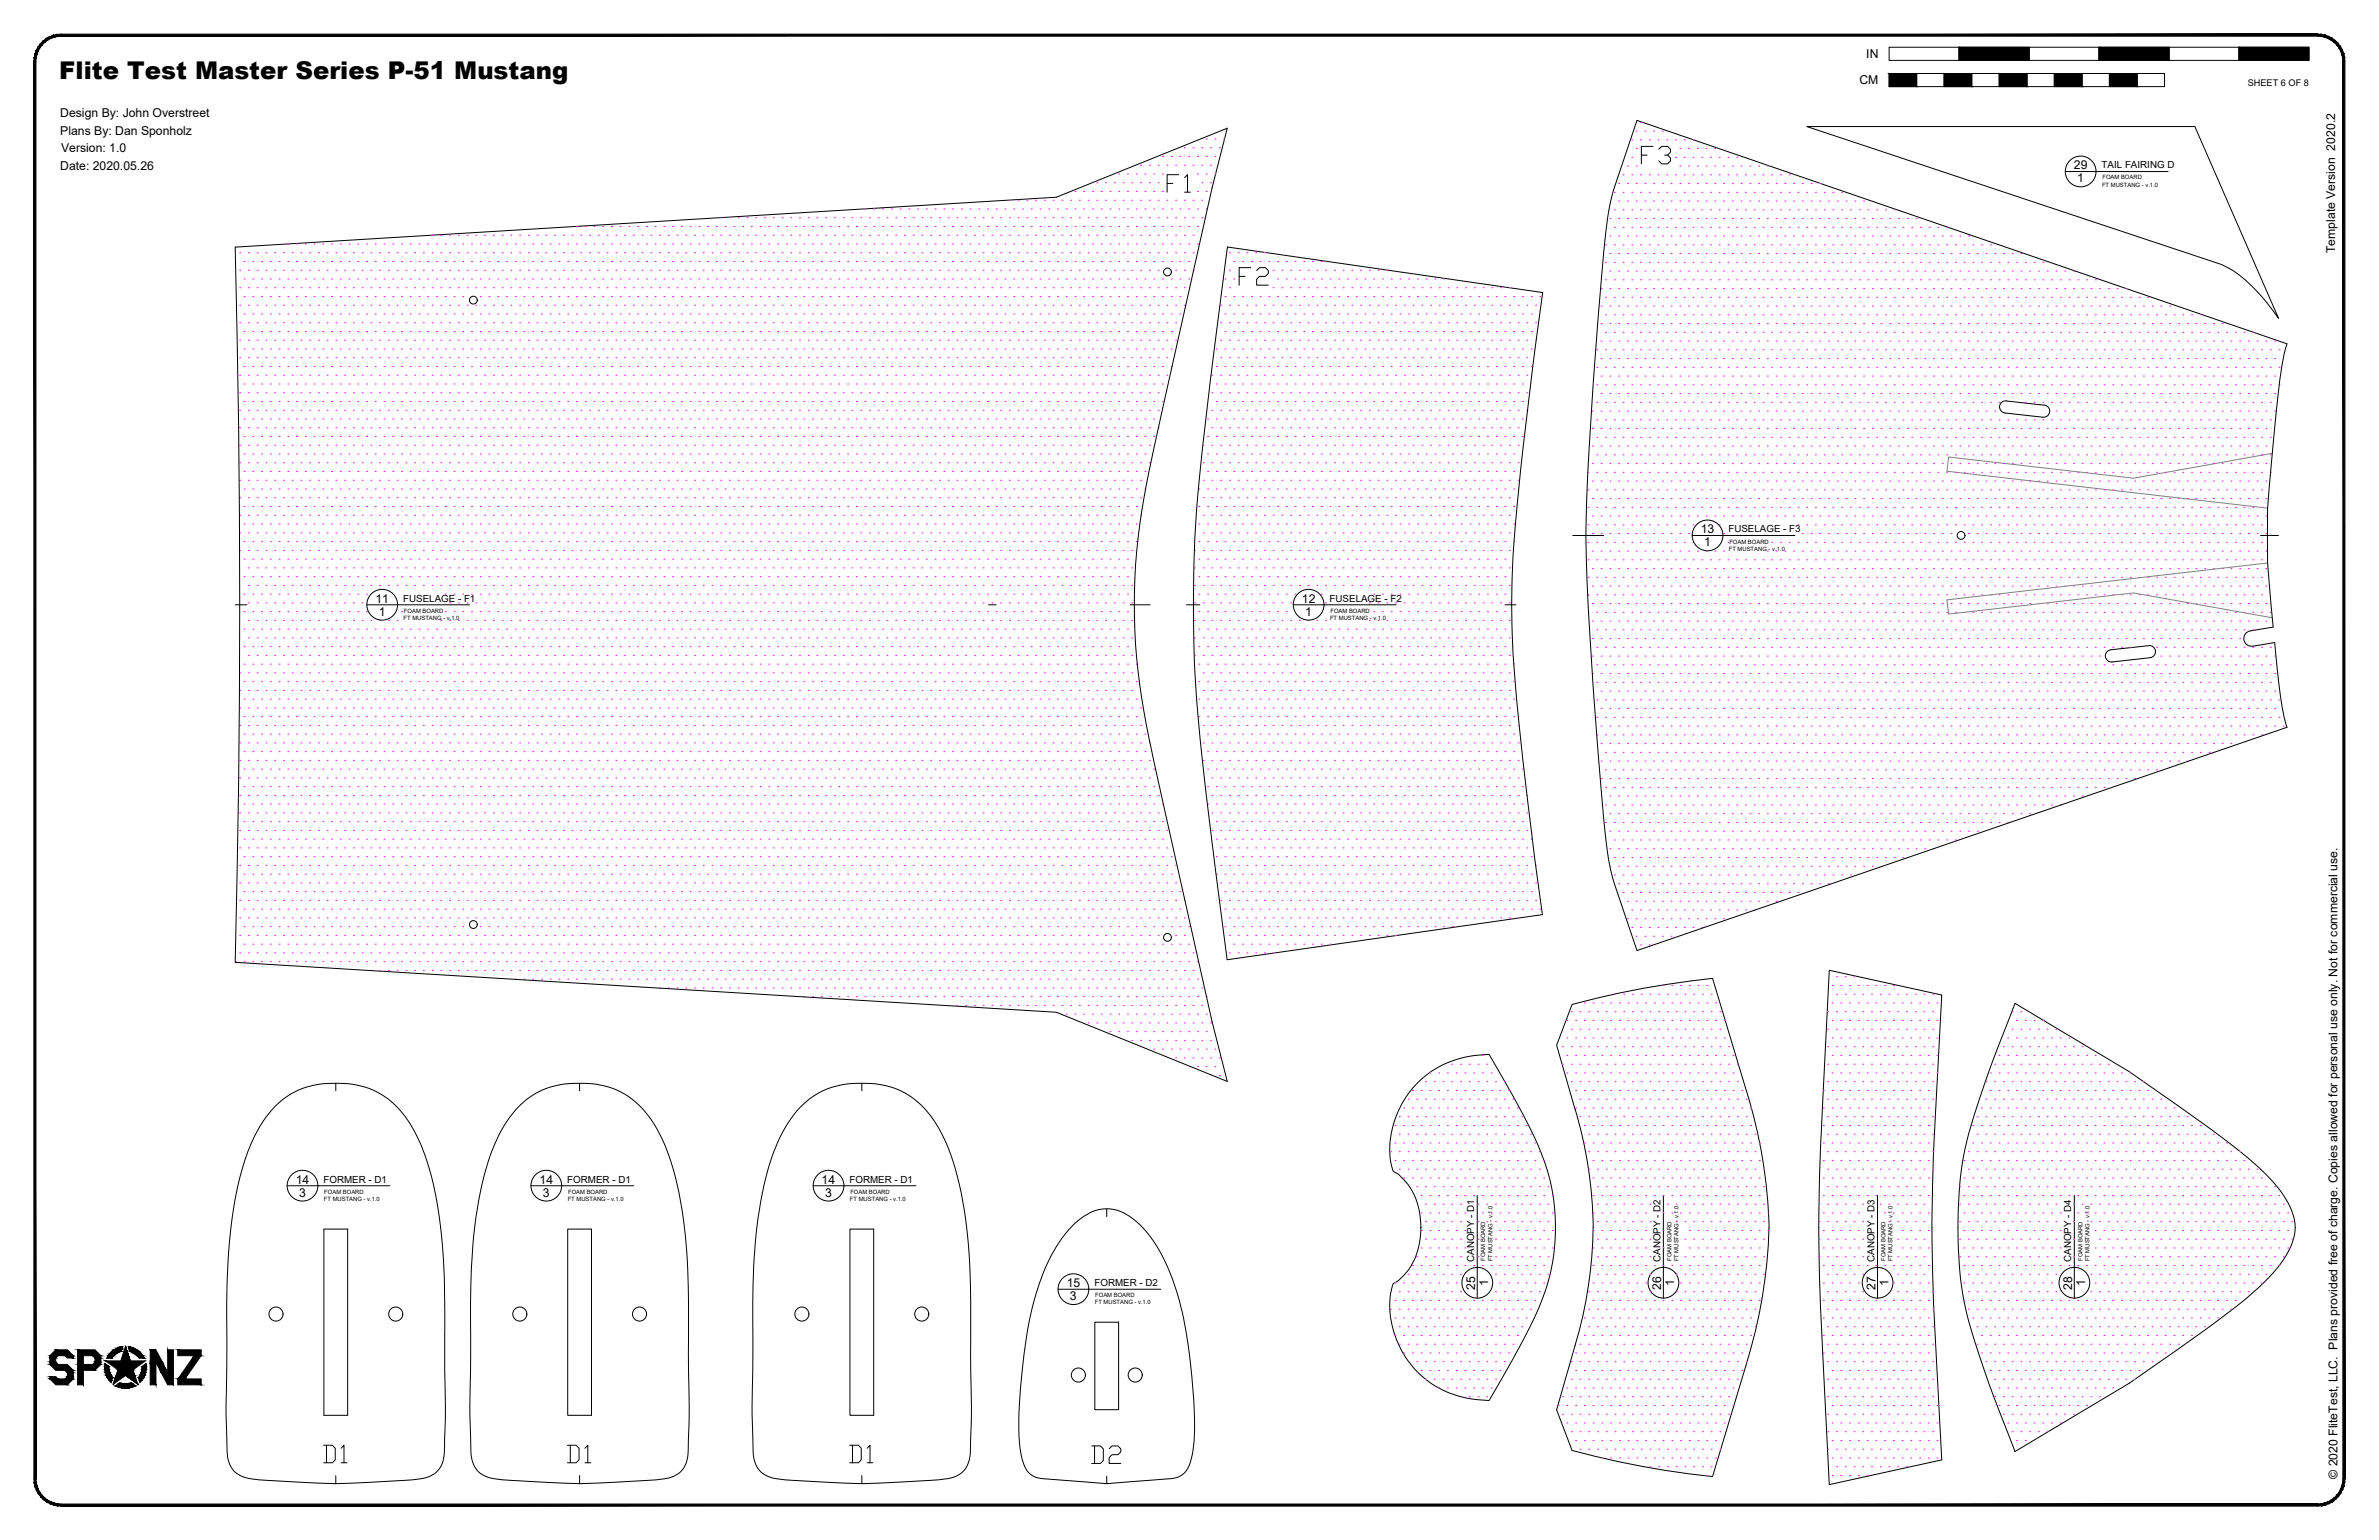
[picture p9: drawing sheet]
<svg xmlns="http://www.w3.org/2000/svg" width="864mm" height="559mm" viewBox="0 0 864 559" stroke-linecap="round" stroke-linejoin="round" font-family="sans-serif">
<defs><g id="words">
<g font-size="10.6">
<text x="594.4" y="60.7">F3</text>
<text x="422.3" y="70.9">F1</text>
<text x="448.7" y="104.8">F2</text>
<text x="116.4" y="532">D1</text>
<text x="204.6" y="532">D1</text>
<text x="307.3" y="532">D1</text>
<text x="395.1" y="532.3">D2</text>
</g>
<text font-size="8.9" x="21.5" y="28.8">Flite Test Master Series P-51 Mustang</text>
<g font-size="4.4">
<text x="677.5" y="21.1">IN</text>
<text x="675" y="30.6">CM</text>
<text x="21.9" y="42.5">Design By: John Overstreet</text>
<text x="21.9" y="48.9">Plans By: Dan Sponholz</text>
<text x="22.2" y="55.3">Version: 1.0</text>
<text x="21.9" y="61.7">Date: 2020.05.26</text>
<text x="752.8" y="61.4">29</text>
<text x="754" y="66.2">1</text>
<text x="847.7" y="91.9" transform="rotate(-90 847.7 91.9)">Template Version 2020.2</text>
<text x="617.4" y="193.5">13</text>
<text x="618.6" y="198.3">1</text>
<text x="136.3" y="218.7">11</text>
<text x="472.6" y="218.7">12</text>
<text x="137.5" y="223.4">1</text>
<text x="473.8" y="223.4">1</text>
<text x="107.4" y="429.5">14</text>
<text x="195.9" y="429.5">14</text>
<text x="298.3" y="429.5">14</text>
<text x="108.6" y="434.2">3</text>
<text x="197.1" y="434.2">3</text>
<text x="299.5" y="434.2">3</text>
<text x="387.2" y="467">15</text>
<text x="535.5" y="467.9" transform="rotate(-90 535.5 467.9)">25</text>
<text x="540.2" y="466.7" transform="rotate(-90 540.2 466.7)">1</text>
<text x="603" y="467.9" transform="rotate(-90 603 467.9)">26</text>
<text x="607.8" y="466.7" transform="rotate(-90 607.8 466.7)">1</text>
<text x="680.8" y="467.9" transform="rotate(-90 680.8 467.9)">27</text>
<text x="685.5" y="466.7" transform="rotate(-90 685.5 466.7)">1</text>
<text x="752.2" y="467.9" transform="rotate(-90 752.2 467.9)">28</text>
<text x="757" y="466.7" transform="rotate(-90 757 466.7)">1</text>
<text x="388.4" y="471.8">3</text>
<text x="848.5" y="536.6" transform="rotate(-90 848.5 536.6)">© 2020 FliteTest, LLC. Plans provided free of charge. Copies allowed for personal use only. Not for commercial use.</text>
</g>
<g font-size="3.5">
<text x="762.9" y="61.1">TAIL FAIRING D</text>
<text x="627.4" y="193.2">FUSELAGE - F3</text>
<text x="146.4" y="218.3">FUSELAGE - F1</text>
<text x="482.7" y="218.3">FUSELAGE - F2</text>
<text x="117.4" y="429.2">FORMER - D1</text>
<text x="205.9" y="429.2">FORMER - D1</text>
<text x="308.4" y="429.2">FORMER - D1</text>
<text x="535.2" y="457.8" transform="rotate(-90 535.2 457.8)">CANOPY - D1</text>
<text x="602.7" y="457.8" transform="rotate(-90 602.7 457.8)">CANOPY - D2</text>
<text x="680.4" y="457.8" transform="rotate(-90 680.4 457.8)">CANOPY - D3</text>
<text x="751.9" y="457.8" transform="rotate(-90 751.9 457.8)">CANOPY - D4</text>
<text x="397.3" y="466.7">FORMER - D2</text>
</g>
<text font-size="3.3" x="816" y="31.1">SHEET 6 OF 8</text>
<g font-size="2.1">
<text x="763.2" y="65.1">FOAM BOARD</text>
<text x="763.1" y="67.7">FT MUSTANG - v.1.0</text>
<text x="627.8" y="197.2">FOAM BOARD</text>
<text x="627.6" y="199.8">FT MUSTANG - v.1.0</text>
<text x="146.5" y="224.9">FT MUSTANG - v.1.0</text>
<text x="146.7" y="222.4">FOAM BOARD</text>
<text x="482.8" y="224.9">FT MUSTANG - v.1.0</text>
<text x="483" y="222.4">FOAM BOARD</text>
<text x="117.6" y="435.8">FT MUSTANG - v.1.0</text>
<text x="117.7" y="433.2">FOAM BOARD</text>
<text x="206.1" y="435.8">FT MUSTANG - v.1.0</text>
<text x="206.2" y="433.2">FOAM BOARD</text>
<text x="308.5" y="435.8">FT MUSTANG - v.1.0</text>
<text x="308.7" y="433.2">FOAM BOARD</text>
<text x="539.2" y="457.5" transform="rotate(-90 539.2 457.5)">FOAM BOARD</text>
<text x="541.8" y="457.7" transform="rotate(-90 541.8 457.7)">FT MUSTANG - v.1.0</text>
<text x="606.7" y="457.5" transform="rotate(-90 606.7 457.5)">FOAM BOARD</text>
<text x="609.3" y="457.7" transform="rotate(-90 609.3 457.7)">FT MUSTANG - v.1.0</text>
<text x="684.5" y="457.5" transform="rotate(-90 684.5 457.5)">FOAM BOARD</text>
<text x="687" y="457.7" transform="rotate(-90 687 457.7)">FT MUSTANG - v.1.0</text>
<text x="755.9" y="457.5" transform="rotate(-90 755.9 457.5)">FOAM BOARD</text>
<text x="758.5" y="457.7" transform="rotate(-90 758.5 457.7)">FT MUSTANG - v.1.0</text>
<text x="397.4" y="473.3">FT MUSTANG - v.1.0</text>
<text x="397.6" y="470.7">FOAM BOARD</text>
</g>
</g></defs>
<!-- layer: 01 CUT -->
<g fill="none" stroke="#000" stroke-width=".36">
<path d="M655.9 45.9h140.9l30.3 69.6a61.3 61.3 0 0 0-17.5-17.9l-3.2-1.6zM85.4 89.7l298-18.1 62.1-25.1-5.5 21.6-16.9 75.3a502.3 502.3 0 0 0-10 52 222.8 222.8 0 0 0 4.9 76.6l22 98.7 5.5 21.7-62.1-25.1-298-18.1 1.2-64.9 .4-64.8-.4-64.9zM445.6 89.6l114.4 16.5a1449.8 1449.8 0 0 0-10.8 95.5 369.7 369.7 0 0 0 2.9 67.2l4.9 42.1 2.9 21-114.4 16.4-4.2-32.1a1091 1091 0 0 1-7.3-68.5 512.9 512.9 0 0 1 4.4-101.5zM726.7 145.9l1.6-.4 13.8 1.5a2.22 2.22 0 0 1 2 2.5 2.22 2.22 0 0 1-2.5 1.9l-13.8-1.6a2.21 2.21 0 0 1-1.9-1.5 2.21 2.21 0 0 1 .8-2.4zM570.9 194.3h11.2M820.6 194.3h6.5M85.4 219.5h4.2M358.8 219.5h2.8M410.2 219.5h7.3M430.7 219.5h4.8M546.3 219.5h4M780 234.3a2.21 2.21 0 0 1 2.5 1.9 2.21 2.21 0 0 1-2 2.4l-13.8 1.6a2.21 2.21 0 0 1-2.4-2 2.21 2.21 0 0 1 1.9-2.4l13.8-1.5"/>
<path d="M817.8 234.5a2.8 2.8 0 0 1-3.2-2.3 2.8 2.8 0 0 1 2.3-3.3l8.3-1.4a244.8 244.8 0 0 1-.7-59.4 398.8 398.8 0 0 1 4.6-39.1l1.1-4.2-236-81.1-8.1 24.1a98.3 98.3 0 0 0-3.9 23.5 1623 1623 0 0 0-6.5 103 1493.7 1493.7 0 0 0 7.8 114.9l2 9.7 8.7 26 236-81a109.8 109.8 0 0 1-3.7-23l-.8-7.7-7.9 1.3M664 352.1l40.9 8.9-2.3 42.2a664.4 664.4 0 0 0 0 84.4l2.3 42.1-40.9 9-2.3-46.6a732.9 732.9 0 0 1 0-93.4zM731.5 364.1l41.4 24.7 17.4 12.1a327.8 327.8 0 0 1 29.4 22.5 42 42 0 0 1 12.5 16.8 16.8 16.8 0 0 1-2.2 15.2 59.3 59.3 0 0 1-14.3 15.5l-12.5 9.7-30.3 21.3-41.4 24.8a432.5 432.5 0 0 1-17.5-49.9 154.3 154.3 0 0 1-2.8-44.6 119 119 0 0 1 7.4-33.4l5.2-15zM121.9 393.1v2.7M210.4 393.1v2.7M312.8 393.1v2.7M514.6 392.9a36.7 36.7 0 0 1 26-10.3 302.6 302.6 0 0 1 18.1 33.8 74.5 74.5 0 0 1-3.7 65.8l-6 11.2-8.4 14.8a35.5 35.5 0 0 1-31.7-18 31.4 31.4 0 0 1-3.2-24.3 20.9 20.9 0 0 0 9.8-16.4 25.4 25.4 0 0 0-8-23.5l-1.8-1.1a31.7 31.7 0 0 1 4.6-26.7zM99.5 401.9a28.9 28.9 0 0 1 23.9-8.8 28.9 28.9 0 0 1 25.6 14.9 80.7 80.7 0 0 1 10.1 30.8 262.8 262.8 0 0 1 2.3 46.4v6.2a436.4 436.4 0 0 1-.2 36.4 9 9 0 0 1-8.3 8.8l-1.6 .2a303.1 303.1 0 0 1-57.3 .2 13.2 13.2 0 0 1-9.3-3.5 11.8 11.8 0 0 1-2.3-8l-.3-12.4 .2-15.5a631.6 631.6 0 0 1 .5-40.3 127.9 127.9 0 0 1 8.4-42.4 44.2 44.2 0 0 1 8.3-13zM188 401.9a28.9 28.9 0 0 1 23.9-8.8 28.9 28.9 0 0 1 25.6 14.9 77.5 77.5 0 0 1 9.5 27.8 223.8 223.8 0 0 1 2.9 43.2v12.4a371.8 371.8 0 0 1-.3 37.2 8.8 8.8 0 0 1-8.3 8l-1.5 .2a302.4 302.4 0 0 1-57.3 .2 13 13 0 0 1-9.3-3.5 11.8 11.8 0 0 1-2.3-8l-.3-12.4 .2-15.5a631.6 631.6 0 0 1 .5-40.3 127.9 127.9 0 0 1 8.4-42.4 44.2 44.2 0 0 1 8.3-13zM290.4 401.9a29.1 29.1 0 0 1 24-8.8 28.9 28.9 0 0 1 25.6 14.9 77.5 77.5 0 0 1 9.5 27.8 223.8 223.8 0 0 1 2.9 43.2l-.1 12.4a371.8 371.8 0 0 1-.2 37.2 8.8 8.8 0 0 1-8.3 8l-1.6 .2a302.4 302.4 0 0 1-57.2 .2 13 13 0 0 1-9.3-3.5 11.8 11.8 0 0 1-2.3-8l-.4-12.4 .3-15.5a701.7 701.7 0 0 1 .4-40.3 129.5 129.5 0 0 1 8.4-42.4 45.4 45.4 0 0 1 8.3-13zM571.8 402.6l-6.7-23.3 5.6-14.8a325.1 325.1 0 0 1 51-9.5l12.3 40.9a179.8 179.8 0 0 1 8.2 49.5 182.1 182.1 0 0 1-8.2 49.5l-12.3 40.9a325.1 325.1 0 0 1-51-9.5l-5.6-14.7a357 357 0 0 0 10.5-39.2 154.9 154.9 0 0 0 2.7-27M571.8 402.6a156.6 156.6 0 0 1 6.6 42.8"/>
<path d="M401.8 438.6v2.9M117.6 446h8.6v67.6h-8.6zM206.1 446h8.6v67.6h-8.6zM308.5 446h8.7v67.6h-8.7zM389.5 444.6a16.9 16.9 0 0 1 14.4-5.8 24.9 24.9 0 0 1 14.9 11.6 89.1 89.1 0 0 1 12.3 36.4 186.8 186.8 0 0 1 2.4 36.3 19.2 19.2 0 0 1-3.4 11.2 7.2 7.2 0 0 1-4.8 2.2l-23.5 1.9-23.6-1.9a7.4 7.4 0 0 1-6.8-6 55.2 55.2 0 0 1-1.5-18.1 190.4 190.4 0 0 1 6.1-42.5 58.9 58.9 0 0 1 13.5-25.3zM397.4 479.8h8.7v31.7h-8.7zM121.9 535.4v3M210.4 535.4v3M312.8 535.4v3M401.8 535.6v2.8"/>
<circle cx="423.8" cy="98.7" r="1.41"/>
<circle cx="171.8" cy="108.9" r="1.41"/>
<circle cx="711.9" cy="194.3" r="1.41"/>
<circle cx="171.8" cy="335.5" r="1.41"/>
<circle cx="423.8" cy="340.1" r="1.41"/>
<circle cx="100.2" cy="476.8" r="2.56"/>
<circle cx="143.6" cy="476.8" r="2.56"/>
<circle cx="188.7" cy="476.8" r="2.56"/>
<circle cx="232.2" cy="476.8" r="2.56"/>
<circle cx="291.1" cy="476.8" r="2.56"/>
<circle cx="334.6" cy="476.8" r="2.56"/>
<circle cx="391.5" cy="498.9" r="2.56"/>
<circle cx="412.1" cy="498.9" r="2.56"/>
</g>
<!-- layer: 07 DE-PAPER -->
<g fill="none" stroke="#f0f" stroke-width=".36">
<path d="M414.1 60h.1M417.2 60h.1M422 56.8h.1M425.2 56.8h.1M428.3 56.8h.1M429.9 53.6h.1M431.5 56.8h.1M433.1 53.6h.1M434.7 56.8h.1M436.3 53.6h.1M437.9 50.4h.1M437.9 56.8h.1"/>
<path d="M439.5 53.6h.1M439.5 60h.1M441 50.4h.1M441 56.8h.1M442.6 53.6h.1M444.2 50.4h.1M593.9 47.6h.1M595.5 44.4h.1M597.1 47.6h.1M600.3 47.6h.1M603.5 47.6h.1M611.4 50.7h.1"/>
<path d="M611.4 57.1h.1M613 53.9h.1M614.6 50.7h.1M614.6 57.1h.1M616.2 53.9h.1M617.8 57.1h.1M619.3 53.9h.1M620.9 57.1h.1M622.5 53.9h.1M624.1 57.1h.1M627.3 57.1h.1M630.5 57.1h.1"/>
<path d="M261.6 79h.1M264.8 79h.1M268 79h.1M271.2 79h.1M274.3 79h.1M277.5 79h.1M280.7 79h.1M283.9 79h.1M287.1 79h.1M290.2 79h.1M293.4 79h.1M296.6 79h.1"/>
<path d="M299.8 79h.1M302.9 79h.1M306.1 79h.1M309.3 79h.1M312.5 79h.1M314 75.8h.1M315.6 79h.1M317.2 75.8h.1M318.8 79h.1M320.4 75.8h.1M322 79h.1M323.6 75.8h.1"/>
<path d="M325.2 79h.1M326.7 75.8h.1M328.3 79h.1M329.9 75.8h.1M331.5 79h.1M333.1 75.8h.1M334.7 79h.1M336.3 75.8h.1M337.9 79h.1M339.4 75.8h.1M341 79h.1M342.6 75.8h.1"/>
<path d="M344.2 79h.1M345.8 75.8h.1M347.4 79h.1M349 75.8h.1M350.6 79h.1M352.1 75.8h.1M353.7 79h.1M355.3 75.8h.1M356.9 79h.1M358.5 75.8h.1M360.1 79h.1M361.7 75.8h.1"/>
<path d="M363.3 79h.1M364.8 75.8h.1M366.4 72.7h.1M366.4 79h.1M368 75.8h.1M369.6 72.7h.1M369.6 79h.1M371.2 75.8h.1M372.8 72.7h.1M372.8 79h.1M374.4 75.8h.1M376 72.7h.1"/>
<path d="M376 79h.1M377.5 75.8h.1M379.1 72.7h.1M379.1 79h.1M380.7 75.8h.1M382.3 72.7h.1M382.3 79h.1M383.9 75.8h.1M385.5 72.7h.1M385.5 79h.1M387.1 75.8h.1M388.7 72.7h.1"/>
<path d="M388.7 79h.1M390.2 69.5h.1M390.2 75.8h.1M391.8 72.7h.1M391.8 79h.1M393.4 69.5h.1M393.4 75.8h.1M395 72.7h.1M395 79h.1M396.6 69.5h.1M396.6 75.8h.1M398.2 66.3h.1"/>
<path d="M398.2 72.7h.1M398.2 79h.1M399.8 69.5h.1M399.8 75.8h.1M401.4 66.3h.1M401.4 72.7h.1M401.4 79h.1M402.9 69.5h.1M402.9 75.8h.1M404.5 66.3h.1M404.5 72.7h.1M404.5 79h.1"/>
<path d="M406.1 63.1h.1M406.1 69.5h.1M406.1 75.8h.1M407.7 66.3h.1M407.7 72.7h.1M407.7 79h.1M409.3 63.1h.1M409.3 69.5h.1M409.3 75.8h.1M410.9 66.3h.1M410.9 72.7h.1M410.9 79h.1"/>
<path d="M412.5 63.1h.1M412.5 69.5h.1M412.5 75.8h.1M414.1 66.3h.1M414.1 72.7h.1M414.1 79h.1M415.6 63.1h.1M415.6 69.5h.1M415.6 75.8h.1M417.2 66.3h.1M417.2 72.7h.1M417.2 79h.1"/>
<path d="M418.8 75.8h.1M420.4 79h.1M422 75.8h.1M423.6 79h.1M425.2 75.8h.1M426.8 79h.1M428.3 75.8h.1M429.9 79h.1M431.5 75.8h.1M433.1 79h.1M434.7 75.8h.1M436.3 79h.1"/>
<path d="M437.9 63.1h.1M437.9 69.5h.1M437.9 75.8h.1M439.5 66.3h.1M441 63.1h.1M584.4 79.3h.1M586 69.8h.1M586 76.1h.1M587.6 66.6h.1M587.6 73h.1M587.6 79.3h.1M589.2 63.4h.1"/>
<path d="M589.2 69.8h.1M589.2 76.1h.1M590.8 66.6h.1M590.8 73h.1M590.8 79.3h.1M592.4 69.8h.1M592.4 76.1h.1M593.9 66.6h.1M593.9 73h.1M593.9 79.3h.1M595.5 69.8h.1M595.5 76.1h.1"/>
<path d="M597.1 66.6h.1M597.1 73h.1M597.1 79.3h.1M598.7 69.8h.1M598.7 76.1h.1M600.3 66.6h.1M600.3 73h.1M600.3 79.3h.1M601.9 69.8h.1M601.9 76.1h.1M603.5 66.6h.1M603.5 73h.1"/>
<path d="M603.5 79.3h.1M605.1 69.8h.1M605.1 76.1h.1M606.6 66.6h.1M606.6 73h.1M606.6 79.3h.1M608.2 69.8h.1M608.2 76.1h.1M609.8 66.6h.1M609.8 73h.1M609.8 79.3h.1M611.4 63.4h.1"/>
<path d="M611.4 69.8h.1M611.4 76.1h.1M613 60.3h.1M613 66.6h.1M613 73h.1M613 79.3h.1M614.6 63.4h.1M614.6 69.8h.1M614.6 76.1h.1M616.2 60.3h.1M616.2 66.6h.1M616.2 73h.1"/>
<path d="M616.2 79.3h.1M617.8 63.4h.1M617.8 69.8h.1M617.8 76.1h.1M619.3 60.3h.1M619.3 66.6h.1M619.3 73h.1M619.3 79.3h.1M620.9 63.4h.1M620.9 69.8h.1M620.9 76.1h.1M622.5 60.3h.1"/>
<path d="M622.5 66.6h.1M622.5 73h.1M622.5 79.3h.1M624.1 63.4h.1M624.1 69.8h.1M624.1 76.1h.1M625.7 60.3h.1M625.7 66.6h.1M625.7 73h.1M625.7 79.3h.1M627.3 63.4h.1M627.3 69.8h.1"/>
<path d="M627.3 76.1h.1M628.9 60.3h.1M628.9 66.6h.1M628.9 73h.1M628.9 79.3h.1M630.5 63.4h.1M630.5 69.8h.1M630.5 76.1h.1M632 60.3h.1M632 66.6h.1M632 73h.1M632 79.3h.1"/>
<path d="M633.6 63.4h.1M633.6 69.8h.1M633.6 76.1h.1M635.2 60.3h.1M635.2 66.6h.1M635.2 73h.1M635.2 79.3h.1M636.8 63.4h.1M636.8 69.8h.1M636.8 76.1h.1M638.4 60.3h.1M638.4 66.6h.1"/>
<path d="M638.4 73h.1M638.4 79.3h.1M640 63.4h.1M640 69.8h.1M640 76.1h.1M641.6 60.3h.1M641.6 66.6h.1M641.6 73h.1M641.6 79.3h.1M643.2 63.4h.1M643.2 69.8h.1M643.2 76.1h.1"/>
<path d="M644.7 66.6h.1M644.7 73h.1M644.7 79.3h.1M646.3 63.4h.1M646.3 69.8h.1M646.3 76.1h.1M647.9 66.6h.1M647.9 73h.1M647.9 79.3h.1M649.5 63.4h.1M649.5 69.8h.1M649.5 76.1h.1"/>
<path d="M651.1 66.6h.1M651.1 73h.1M651.1 79.3h.1M652.7 69.8h.1M652.7 76.1h.1M654.3 66.6h.1M654.3 73h.1M654.3 79.3h.1M655.9 69.8h.1M655.9 76.1h.1M657.4 66.6h.1M657.4 73h.1"/>
<path d="M657.4 79.3h.1M659 69.8h.1M659 76.1h.1M660.6 66.6h.1M660.6 73h.1M660.6 79.3h.1M662.2 69.8h.1M662.2 76.1h.1M663.8 73h.1M663.8 79.3h.1M665.4 69.8h.1M665.4 76.1h.1"/>
<path d="M667 73h.1M667 79.3h.1M668.6 69.8h.1M668.6 76.1h.1M670.1 73h.1M670.1 79.3h.1M671.7 76.1h.1M673.3 73h.1M673.3 79.3h.1M674.9 76.1h.1M676.5 73h.1M676.5 79.3h.1"/>
<path d="M678.1 76.1h.1M679.7 79.3h.1M681.3 76.1h.1M682.8 79.3h.1M684.4 76.1h.1M686 79.3h.1M687.6 76.1h.1M689.2 79.3h.1M692.4 79.3h.1M695.5 79.3h.1M87 91.7h.1M87 98.1h.1"/>
<path d="M88.6 94.9h.1M90.2 91.7h.1M90.2 98.1h.1M91.8 94.9h.1M93.4 91.7h.1M93.4 98.1h.1M95 94.9h.1M96.5 91.7h.1M96.5 98.1h.1M98.1 94.9h.1M99.7 91.7h.1M99.7 98.1h.1"/>
<path d="M101.3 94.9h.1M102.9 91.7h.1M102.9 98.1h.1M104.5 88.5h.1M104.5 94.9h.1M106.1 91.7h.1M106.1 98.1h.1M107.7 88.5h.1M107.7 94.9h.1M109.2 91.7h.1M109.2 98.1h.1M110.8 88.5h.1"/>
<path d="M110.8 94.9h.1M112.4 91.7h.1M112.4 98.1h.1M114 88.5h.1M114 94.9h.1M115.6 91.7h.1M115.6 98.1h.1M117.2 88.5h.1M117.2 94.9h.1M118.8 91.7h.1M118.8 98.1h.1M120.4 88.5h.1"/>
<path d="M120.4 94.9h.1M121.9 91.7h.1M121.9 98.1h.1M123.5 88.5h.1M123.5 94.9h.1M125.1 91.7h.1M125.1 98.1h.1M126.7 88.5h.1M126.7 94.9h.1M128.3 91.7h.1M128.3 98.1h.1M129.9 88.5h.1"/>
<path d="M129.9 94.9h.1M131.5 91.7h.1M131.5 98.1h.1M133.1 88.5h.1M133.1 94.9h.1M134.6 91.7h.1M134.6 98.1h.1M136.2 88.5h.1M136.2 94.9h.1M137.8 91.7h.1M137.8 98.1h.1M139.4 88.5h.1"/>
<path d="M139.4 94.9h.1M141 91.7h.1M141 98.1h.1M142.6 88.5h.1M142.6 94.9h.1M144.2 91.7h.1M144.2 98.1h.1M145.8 88.5h.1M145.8 94.9h.1M147.3 91.7h.1M147.3 98.1h.1M148.9 88.5h.1"/>
<path d="M148.9 94.9h.1M150.5 91.7h.1M150.5 98.1h.1M152.1 88.5h.1M152.1 94.9h.1M153.7 91.7h.1M153.7 98.1h.1M155.3 88.5h.1M155.3 94.9h.1M156.9 85.4h.1M156.9 91.7h.1M156.9 98.1h.1"/>
<path d="M158.5 88.5h.1M158.5 94.9h.1M160 85.4h.1M160 91.7h.1M160 98.1h.1M161.6 88.5h.1M161.6 94.9h.1M163.2 85.4h.1M163.2 91.7h.1M163.2 98.1h.1M164.8 88.5h.1M164.8 94.9h.1"/>
<path d="M166.4 85.4h.1M166.4 91.7h.1M166.4 98.1h.1M168 88.5h.1M168 94.9h.1M169.6 85.4h.1M169.6 91.7h.1M169.6 98.1h.1M171.2 88.5h.1M171.2 94.9h.1M172.7 85.4h.1M172.7 91.7h.1"/>
<path d="M172.7 98.1h.1M174.3 88.5h.1M174.3 94.9h.1M175.9 85.4h.1M175.9 91.7h.1M175.9 98.1h.1M177.5 88.5h.1M177.5 94.9h.1M179.1 85.4h.1M179.1 91.7h.1M179.1 98.1h.1M180.7 88.5h.1"/>
<path d="M180.7 94.9h.1M182.3 85.4h.1M182.3 91.7h.1M182.3 98.1h.1M183.9 88.5h.1M183.9 94.9h.1M185.4 85.4h.1M185.4 91.7h.1M185.4 98.1h.1M187 88.5h.1M187 94.9h.1M188.6 85.4h.1"/>
<path d="M188.6 91.7h.1M188.6 98.1h.1M190.2 88.5h.1M190.2 94.9h.1M191.8 85.4h.1M191.8 91.7h.1M191.8 98.1h.1M193.4 88.5h.1M193.4 94.9h.1M195 85.4h.1M195 91.7h.1M195 98.1h.1"/>
<path d="M196.6 88.5h.1M196.6 94.9h.1M198.1 85.4h.1M198.1 91.7h.1M198.1 98.1h.1M199.7 88.5h.1M199.7 94.9h.1M201.3 85.4h.1M201.3 91.7h.1M201.3 98.1h.1M202.9 88.5h.1M202.9 94.9h.1"/>
<path d="M204.5 85.4h.1M204.5 91.7h.1M204.5 98.1h.1M206.1 88.5h.1M206.1 94.9h.1M207.7 85.4h.1M207.7 91.7h.1M207.7 98.1h.1M209.3 82.2h.1M209.3 88.5h.1M209.3 94.9h.1M210.8 85.4h.1"/>
<path d="M210.8 91.7h.1M210.8 98.1h.1M212.4 82.2h.1M212.4 88.5h.1M212.4 94.9h.1M214 85.4h.1M214 91.7h.1M214 98.1h.1M215.6 82.2h.1M215.6 88.5h.1M215.6 94.9h.1M217.2 85.4h.1"/>
<path d="M217.2 91.7h.1M217.2 98.1h.1M218.8 82.2h.1M218.8 88.5h.1M218.8 94.9h.1M220.4 85.4h.1M220.4 91.7h.1M220.4 98.1h.1M222 82.2h.1M222 88.5h.1M222 94.9h.1M223.5 85.4h.1"/>
<path d="M223.5 91.7h.1M223.5 98.1h.1M225.1 82.2h.1M225.1 88.5h.1M225.1 94.9h.1M226.7 85.4h.1M226.7 91.7h.1M226.7 98.1h.1M228.3 82.2h.1M228.3 88.5h.1M228.3 94.9h.1M229.9 85.4h.1"/>
<path d="M229.9 91.7h.1M229.9 98.1h.1M231.5 82.2h.1M231.5 88.5h.1M231.5 94.9h.1M233.1 85.4h.1M233.1 91.7h.1M233.1 98.1h.1M234.7 82.2h.1M234.7 88.5h.1M234.7 94.9h.1M236.2 85.4h.1"/>
<path d="M236.2 91.7h.1M236.2 98.1h.1M237.8 82.2h.1M237.8 88.5h.1M237.8 94.9h.1M239.4 85.4h.1M239.4 91.7h.1M239.4 98.1h.1M241 82.2h.1M241 88.5h.1M241 94.9h.1M242.6 85.4h.1"/>
<path d="M242.6 91.7h.1M242.6 98.1h.1M244.2 82.2h.1M244.2 88.5h.1M244.2 94.9h.1M245.8 85.4h.1M245.8 91.7h.1M245.8 98.1h.1M247.4 82.2h.1M247.4 88.5h.1M247.4 94.9h.1M248.9 85.4h.1"/>
<path d="M248.9 91.7h.1M248.9 98.1h.1M250.5 82.2h.1M250.5 88.5h.1M250.5 94.9h.1M252.1 85.4h.1M252.1 91.7h.1M252.1 98.1h.1M253.7 82.2h.1M253.7 88.5h.1M253.7 94.9h.1M255.3 85.4h.1"/>
<path d="M255.3 91.7h.1M255.3 98.1h.1M256.9 82.2h.1M256.9 88.5h.1M256.9 94.9h.1M258.5 85.4h.1M258.5 91.7h.1M258.5 98.1h.1M260.1 82.2h.1M260.1 88.5h.1M260.1 94.9h.1M261.6 85.4h.1"/>
<path d="M261.6 91.7h.1M261.6 98.1h.1M263.2 82.2h.1M263.2 88.5h.1M263.2 94.9h.1M264.8 85.4h.1M264.8 91.7h.1M264.8 98.1h.1M266.4 82.2h.1M266.4 88.5h.1M266.4 94.9h.1M268 85.4h.1"/>
<path d="M268 91.7h.1M268 98.1h.1M269.6 82.2h.1M269.6 88.5h.1M269.6 94.9h.1M271.2 85.4h.1M271.2 91.7h.1M271.2 98.1h.1M272.8 82.2h.1M272.8 88.5h.1M272.8 94.9h.1M274.3 85.4h.1"/>
<path d="M274.3 91.7h.1M274.3 98.1h.1M275.9 82.2h.1M275.9 88.5h.1M275.9 94.9h.1M277.5 85.4h.1M277.5 91.7h.1M277.5 98.1h.1M279.1 82.2h.1M279.1 88.5h.1M279.1 94.9h.1M280.7 85.4h.1"/>
<path d="M280.7 91.7h.1M280.7 98.1h.1M282.3 82.2h.1M282.3 88.5h.1M282.3 94.9h.1M283.9 85.4h.1M283.9 91.7h.1M283.9 98.1h.1M285.5 82.2h.1M285.5 88.5h.1M285.5 94.9h.1M287.1 85.4h.1"/>
<path d="M287.1 91.7h.1M287.1 98.1h.1M288.6 82.2h.1M288.6 88.5h.1M288.6 94.9h.1M290.2 85.4h.1M290.2 91.7h.1M290.2 98.1h.1M291.8 82.2h.1M291.8 88.5h.1M291.8 94.9h.1M293.4 85.4h.1"/>
<path d="M293.4 91.7h.1M293.4 98.1h.1M295 82.2h.1M295 88.5h.1M295 94.9h.1M296.6 85.4h.1M296.6 91.7h.1M296.6 98.1h.1M298.2 82.2h.1M298.2 88.5h.1M298.2 94.9h.1M299.8 85.4h.1"/>
<path d="M299.8 91.7h.1M299.8 98.1h.1M301.3 82.2h.1M301.3 88.5h.1M301.3 94.9h.1M302.9 85.4h.1M302.9 91.7h.1M302.9 98.1h.1M304.5 82.2h.1M304.5 88.5h.1M304.5 94.9h.1M306.1 85.4h.1"/>
<path d="M306.1 91.7h.1M306.1 98.1h.1M307.7 82.2h.1M307.7 88.5h.1M307.7 94.9h.1M309.3 85.4h.1M309.3 91.7h.1M309.3 98.1h.1M310.9 82.2h.1M310.9 88.5h.1M310.9 94.9h.1M312.5 85.4h.1"/>
<path d="M312.5 91.7h.1M312.5 98.1h.1M314 82.2h.1M314 88.5h.1M314 94.9h.1M315.6 85.4h.1M315.6 91.7h.1M315.6 98.1h.1M317.2 82.2h.1M317.2 88.5h.1M317.2 94.9h.1M318.8 85.4h.1"/>
<path d="M318.8 91.7h.1M318.8 98.1h.1M320.4 82.2h.1M320.4 88.5h.1M320.4 94.9h.1M322 85.4h.1M322 91.7h.1M322 98.1h.1M323.6 82.2h.1M323.6 88.5h.1M323.6 94.9h.1M325.2 85.4h.1"/>
<path d="M325.2 91.7h.1M325.2 98.1h.1M326.7 82.2h.1M326.7 88.5h.1M326.7 94.9h.1M328.3 85.4h.1M328.3 91.7h.1M328.3 98.1h.1M329.9 82.2h.1M329.9 88.5h.1M329.9 94.9h.1M331.5 85.4h.1"/>
<path d="M331.5 91.7h.1M331.5 98.1h.1M333.1 82.2h.1M333.1 88.5h.1M333.1 94.9h.1M334.7 85.4h.1M334.7 91.7h.1M334.7 98.1h.1M336.3 82.2h.1M336.3 88.5h.1M336.3 94.9h.1M337.9 85.4h.1"/>
<path d="M337.9 91.7h.1M337.9 98.1h.1M339.4 82.2h.1M339.4 88.5h.1M339.4 94.9h.1M341 85.4h.1M341 91.7h.1M341 98.1h.1M342.6 82.2h.1M342.6 88.5h.1M342.6 94.9h.1M344.2 85.4h.1"/>
<path d="M344.2 91.7h.1M344.2 98.1h.1M345.8 82.2h.1M345.8 88.5h.1M345.8 94.9h.1M347.4 85.4h.1M347.4 91.7h.1M347.4 98.1h.1M349 82.2h.1M349 88.5h.1M349 94.9h.1M350.6 85.4h.1"/>
<path d="M350.6 91.7h.1M350.6 98.1h.1M352.1 82.2h.1M352.1 88.5h.1M352.1 94.9h.1M353.7 85.4h.1M353.7 91.7h.1M353.7 98.1h.1M355.3 82.2h.1M355.3 88.5h.1M355.3 94.9h.1M356.9 85.4h.1"/>
<path d="M356.9 91.7h.1M356.9 98.1h.1M358.5 82.2h.1M358.5 88.5h.1M358.5 94.9h.1M360.1 85.4h.1M360.1 91.7h.1M360.1 98.1h.1M361.7 82.2h.1M361.7 88.5h.1M361.7 94.9h.1M363.3 85.4h.1"/>
<path d="M363.3 91.7h.1M363.3 98.1h.1M364.8 82.2h.1M364.8 88.5h.1M364.8 94.9h.1M366.4 85.4h.1M366.4 91.7h.1M366.4 98.1h.1M368 82.2h.1M368 88.5h.1M368 94.9h.1M369.6 85.4h.1"/>
<path d="M369.6 91.7h.1M369.6 98.1h.1M371.2 82.2h.1M371.2 88.5h.1M371.2 94.9h.1M372.8 85.4h.1M372.8 91.7h.1M372.8 98.1h.1M374.4 82.2h.1M374.4 88.5h.1M374.4 94.9h.1M376 85.4h.1"/>
<path d="M376 91.7h.1M376 98.1h.1M377.5 82.2h.1M377.5 88.5h.1M377.5 94.9h.1M379.1 85.4h.1M379.1 91.7h.1M379.1 98.1h.1M380.7 82.2h.1M380.7 88.5h.1M380.7 94.9h.1M382.3 85.4h.1"/>
<path d="M382.3 91.7h.1M382.3 98.1h.1M383.9 82.2h.1M383.9 88.5h.1M383.9 94.9h.1M385.5 85.4h.1M385.5 91.7h.1M385.5 98.1h.1M387.1 82.2h.1M387.1 88.5h.1M387.1 94.9h.1M388.7 85.4h.1"/>
<path d="M388.7 91.7h.1M388.7 98.1h.1M390.2 82.2h.1M390.2 88.5h.1M390.2 94.9h.1M391.8 85.4h.1M391.8 91.7h.1M391.8 98.1h.1M393.4 82.2h.1M393.4 88.5h.1M393.4 94.9h.1M395 85.4h.1"/>
<path d="M395 91.7h.1M395 98.1h.1M396.6 82.2h.1M396.6 88.5h.1M396.6 94.9h.1M398.2 85.4h.1M398.2 91.7h.1M398.2 98.1h.1M399.8 82.2h.1M399.8 88.5h.1M399.8 94.9h.1M401.4 85.4h.1"/>
<path d="M401.4 91.7h.1M401.4 98.1h.1M402.9 82.2h.1M402.9 88.5h.1M402.9 94.9h.1M404.5 85.4h.1M404.5 91.7h.1M404.5 98.1h.1M406.1 82.2h.1M406.1 88.5h.1M406.1 94.9h.1M407.7 85.4h.1"/>
<path d="M407.7 91.7h.1M407.7 98.1h.1M409.3 82.2h.1M409.3 88.5h.1M409.3 94.9h.1M410.9 85.4h.1M410.9 91.7h.1M410.9 98.1h.1M412.5 82.2h.1M412.5 88.5h.1M412.5 94.9h.1M414.1 85.4h.1"/>
<path d="M414.1 91.7h.1M414.1 98.1h.1M415.6 82.2h.1M415.6 88.5h.1M415.6 94.9h.1M417.2 85.4h.1M417.2 91.7h.1M417.2 98.1h.1M418.8 82.2h.1M418.8 88.5h.1M418.8 94.9h.1M420.4 85.4h.1"/>
<path d="M420.4 91.7h.1M420.4 98.1h.1M422 82.2h.1M422 88.5h.1M422 94.9h.1M423.6 85.4h.1M423.6 91.7h.1M425.2 82.2h.1M425.2 88.5h.1M425.2 94.9h.1M426.8 85.4h.1M426.8 91.7h.1"/>
<path d="M426.8 98.1h.1M428.3 82.2h.1M428.3 88.5h.1M428.3 94.9h.1M429.9 85.4h.1M429.9 91.7h.1M429.9 98.1h.1M431.5 82.2h.1M431.5 88.5h.1M431.5 94.9h.1M433.1 85.4h.1M433.1 91.7h.1"/>
<path d="M433.1 98.1h.1M434.7 82.2h.1M434.7 88.5h.1M446.3 91.7h.1M449.5 91.7h.1M452.7 91.7h.1M455.8 91.7h.1M459 91.7h.1M465.4 98.1h.1M466.9 94.9h.1M468.5 98.1h.1M470.1 94.9h.1"/>
<path d="M471.7 98.1h.1M473.3 94.9h.1M474.9 98.1h.1M476.5 94.9h.1M478.1 98.1h.1M479.6 94.9h.1M481.2 98.1h.1M484.4 98.1h.1M487.6 98.1h.1M490.8 98.1h.1M493.9 98.1h.1M497.1 98.1h.1"/>
<path d="M500.3 98.1h.1M503.5 98.1h.1M582.8 88.8h.1M582.8 95.2h.1M584.4 85.7h.1M584.4 92h.1M584.4 98.4h.1M586 82.5h.1M586 88.8h.1M586 95.2h.1M587.6 85.7h.1M587.6 92h.1"/>
<path d="M587.6 98.4h.1M589.2 82.5h.1M589.2 88.8h.1M589.2 95.2h.1M590.8 85.7h.1M590.8 92h.1M590.8 98.4h.1M592.4 82.5h.1M592.4 88.8h.1M592.4 95.2h.1M593.9 85.7h.1M593.9 92h.1"/>
<path d="M593.9 98.4h.1M595.5 82.5h.1M595.5 88.8h.1M595.5 95.2h.1M597.1 85.7h.1M597.1 92h.1M597.1 98.4h.1M598.7 82.5h.1M598.7 88.8h.1M598.7 95.2h.1M600.3 85.7h.1M600.3 92h.1"/>
<path d="M600.3 98.4h.1M601.9 82.5h.1M601.9 88.8h.1M601.9 95.2h.1M603.5 85.7h.1M603.5 92h.1M603.5 98.4h.1M605.1 82.5h.1M605.1 88.8h.1M605.1 95.2h.1M606.6 85.7h.1M606.6 92h.1"/>
<path d="M606.6 98.4h.1M608.2 82.5h.1M608.2 88.8h.1M608.2 95.2h.1M609.8 85.7h.1M609.8 92h.1M609.8 98.4h.1M611.4 82.5h.1M611.4 88.8h.1M611.4 95.2h.1M613 85.7h.1M613 92h.1"/>
<path d="M613 98.4h.1M614.6 82.5h.1M614.6 88.8h.1M614.6 95.2h.1M616.2 85.7h.1M616.2 92h.1M616.2 98.4h.1M617.8 82.5h.1M617.8 88.8h.1M617.8 95.2h.1M619.3 85.7h.1M619.3 92h.1"/>
<path d="M619.3 98.4h.1M620.9 82.5h.1M620.9 88.8h.1M620.9 95.2h.1M622.5 85.7h.1M622.5 92h.1M622.5 98.4h.1M624.1 82.5h.1M624.1 88.8h.1M624.1 95.2h.1M625.7 85.7h.1M625.7 92h.1"/>
<path d="M625.7 98.4h.1M627.3 82.5h.1M627.3 88.8h.1M627.3 95.2h.1M628.9 85.7h.1M628.9 92h.1M628.9 98.4h.1M630.5 82.5h.1M630.5 88.8h.1M630.5 95.2h.1M632 85.7h.1M632 92h.1"/>
<path d="M632 98.4h.1M633.6 82.5h.1M633.6 88.8h.1M633.6 95.2h.1M635.2 85.7h.1M635.2 92h.1M635.2 98.4h.1M636.8 82.5h.1M636.8 88.8h.1M636.8 95.2h.1M638.4 85.7h.1M638.4 92h.1"/>
<path d="M638.4 98.4h.1M640 82.5h.1M640 88.8h.1M640 95.2h.1M641.6 85.7h.1M641.6 92h.1M641.6 98.4h.1M643.2 82.5h.1M643.2 88.8h.1M643.2 95.2h.1M644.7 85.7h.1M644.7 92h.1"/>
<path d="M644.7 98.4h.1M646.3 82.5h.1M646.3 88.8h.1M646.3 95.2h.1M647.9 85.7h.1M647.9 92h.1M647.9 98.4h.1M649.5 82.5h.1M649.5 88.8h.1M649.5 95.2h.1M651.1 85.7h.1M651.1 92h.1"/>
<path d="M651.1 98.4h.1M652.7 82.5h.1M652.7 88.8h.1M652.7 95.2h.1M654.3 85.7h.1M654.3 92h.1M654.3 98.4h.1M655.9 82.5h.1M655.9 88.8h.1M655.9 95.2h.1M657.4 85.7h.1M657.4 92h.1"/>
<path d="M657.4 98.4h.1M659 82.5h.1M659 88.8h.1M659 95.2h.1M660.6 85.7h.1M660.6 92h.1M660.6 98.4h.1M662.2 82.5h.1M662.2 88.8h.1M662.2 95.2h.1M663.8 85.7h.1M663.8 92h.1"/>
<path d="M663.8 98.4h.1M665.4 82.5h.1M665.4 88.8h.1M665.4 95.2h.1M667 85.7h.1M667 92h.1M667 98.4h.1M668.6 82.5h.1M668.6 88.8h.1M668.6 95.2h.1M670.1 85.7h.1M670.1 92h.1"/>
<path d="M670.1 98.4h.1M671.7 82.5h.1M671.7 88.8h.1M671.7 95.2h.1M673.3 85.7h.1M673.3 92h.1M673.3 98.4h.1M674.9 82.5h.1M674.9 88.8h.1M674.9 95.2h.1M676.5 85.7h.1M676.5 92h.1"/>
<path d="M676.5 98.4h.1M678.1 82.5h.1M678.1 88.8h.1M678.1 95.2h.1M679.7 85.7h.1M679.7 92h.1M679.7 98.4h.1M681.3 82.5h.1M681.3 88.8h.1M681.3 95.2h.1M682.8 85.7h.1M682.8 92h.1"/>
<path d="M682.8 98.4h.1M684.4 82.5h.1M684.4 88.8h.1M684.4 95.2h.1M686 85.7h.1M686 92h.1M686 98.4h.1M687.6 82.5h.1M687.6 88.8h.1M687.6 95.2h.1M689.2 85.7h.1M689.2 92h.1"/>
<path d="M689.2 98.4h.1M690.8 82.5h.1M690.8 88.8h.1M690.8 95.2h.1M692.4 85.7h.1M692.4 92h.1M692.4 98.4h.1M694 82.5h.1M694 88.8h.1M694 95.2h.1M695.5 85.7h.1M695.5 92h.1"/>
<path d="M695.5 98.4h.1M697.1 82.5h.1M697.1 88.8h.1M697.1 95.2h.1M698.7 85.7h.1M698.7 92h.1M698.7 98.4h.1M700.3 82.5h.1M700.3 88.8h.1M700.3 95.2h.1M701.9 85.7h.1M701.9 92h.1"/>
<path d="M701.9 98.4h.1M703.5 82.5h.1M703.5 88.8h.1M703.5 95.2h.1M705.1 85.7h.1M705.1 92h.1M705.1 98.4h.1M706.7 82.5h.1M706.7 88.8h.1M706.7 95.2h.1M708.2 85.7h.1M708.2 92h.1"/>
<path d="M708.2 98.4h.1M709.8 88.8h.1M709.8 95.2h.1M711.4 85.7h.1M711.4 92h.1M711.4 98.4h.1M713 88.8h.1M713 95.2h.1M714.6 85.7h.1M714.6 92h.1M714.6 98.4h.1M716.2 88.8h.1"/>
<path d="M716.2 95.2h.1M717.8 92h.1M717.8 98.4h.1M719.4 88.8h.1M719.4 95.2h.1M720.9 92h.1M720.9 98.4h.1M722.5 88.8h.1M722.5 95.2h.1M724.1 92h.1M724.1 98.4h.1M725.7 95.2h.1"/>
<path d="M727.3 92h.1M727.3 98.4h.1M728.9 95.2h.1M730.5 92h.1M730.5 98.4h.1M732.1 95.2h.1M733.6 92h.1M733.6 98.4h.1M735.2 95.2h.1M736.8 98.4h.1M738.4 95.2h.1M740 98.4h.1"/>
<path d="M741.6 95.2h.1M743.2 98.4h.1M746.4 98.4h.1M749.5 98.4h.1M752.7 98.4h.1M87 104.4h.1M87 110.8h.1M87 117.1h.1M88.6 101.2h.1M88.6 107.6h.1M88.6 113.9h.1M90.2 104.4h.1"/>
<path d="M90.2 110.8h.1M90.2 117.1h.1M91.8 101.2h.1M91.8 107.6h.1M91.8 113.9h.1M93.4 104.4h.1M93.4 110.8h.1M93.4 117.1h.1M95 101.2h.1M95 107.6h.1M95 113.9h.1M96.5 104.4h.1"/>
<path d="M96.5 110.8h.1M96.5 117.1h.1M98.1 101.2h.1M98.1 107.6h.1M98.1 113.9h.1M99.7 104.4h.1M99.7 110.8h.1M99.7 117.1h.1M101.3 101.2h.1M101.3 107.6h.1M101.3 113.9h.1M102.9 104.4h.1"/>
<path d="M102.9 110.8h.1M102.9 117.1h.1M104.5 101.2h.1M104.5 107.6h.1M104.5 113.9h.1M106.1 104.4h.1M106.1 110.8h.1M106.1 117.1h.1M107.7 101.2h.1M107.7 107.6h.1M107.7 113.9h.1M109.2 104.4h.1"/>
<path d="M109.2 110.8h.1M109.2 117.1h.1M110.8 101.2h.1M110.8 107.6h.1M110.8 113.9h.1M112.4 104.4h.1M112.4 110.8h.1M112.4 117.1h.1M114 101.2h.1M114 107.6h.1M114 113.9h.1M115.6 104.4h.1"/>
<path d="M115.6 110.8h.1M115.6 117.1h.1M117.2 101.2h.1M117.2 107.6h.1M117.2 113.9h.1M118.8 104.4h.1M118.8 110.8h.1M118.8 117.1h.1M120.4 101.2h.1M120.4 107.6h.1M120.4 113.9h.1M121.9 104.4h.1"/>
<path d="M121.9 110.8h.1M121.9 117.1h.1M123.5 101.2h.1M123.5 107.6h.1M123.5 113.9h.1M125.1 104.4h.1M125.1 110.8h.1M125.1 117.1h.1M126.7 101.2h.1M126.7 107.6h.1M126.7 113.9h.1M128.3 104.4h.1"/>
<path d="M128.3 110.8h.1M128.3 117.1h.1M129.9 101.2h.1M129.9 107.6h.1M129.9 113.9h.1M131.5 104.4h.1M131.5 110.8h.1M131.5 117.1h.1M133.1 101.2h.1M133.1 107.6h.1M133.1 113.9h.1M134.6 104.4h.1"/>
<path d="M134.6 110.8h.1M134.6 117.1h.1M136.2 101.2h.1M136.2 107.6h.1M136.2 113.9h.1M137.8 104.4h.1M137.8 110.8h.1M137.8 117.1h.1M139.4 101.2h.1M139.4 107.6h.1M139.4 113.9h.1M141 104.4h.1"/>
<path d="M141 110.8h.1M141 117.1h.1M142.6 101.2h.1M142.6 107.6h.1M142.6 113.9h.1M144.2 104.4h.1M144.2 110.8h.1M144.2 117.1h.1M145.8 101.2h.1M145.8 107.6h.1M145.8 113.9h.1M147.3 104.4h.1"/>
<path d="M147.3 110.8h.1M147.3 117.1h.1M148.9 101.2h.1M148.9 107.6h.1M148.9 113.9h.1M150.5 104.4h.1M150.5 110.8h.1M150.5 117.1h.1M152.1 101.2h.1M152.1 107.6h.1M152.1 113.9h.1M153.7 104.4h.1"/>
<path d="M153.7 110.8h.1M153.7 117.1h.1M155.3 101.2h.1M155.3 107.6h.1M155.3 113.9h.1M156.9 104.4h.1M156.9 110.8h.1M156.9 117.1h.1M158.5 101.2h.1M158.5 107.6h.1M158.5 113.9h.1M160 104.4h.1"/>
<path d="M160 110.8h.1M160 117.1h.1M161.6 101.2h.1M161.6 107.6h.1M161.6 113.9h.1M163.2 104.4h.1M163.2 110.8h.1M163.2 117.1h.1M164.8 101.2h.1M164.8 107.6h.1M164.8 113.9h.1M166.4 104.4h.1"/>
<path d="M166.4 110.8h.1M166.4 117.1h.1M168 101.2h.1M168 107.6h.1M168 113.9h.1M169.6 104.4h.1M169.6 110.8h.1M169.6 117.1h.1M171.2 101.2h.1M171.2 107.6h.1M171.2 113.9h.1M172.7 104.4h.1"/>
<path d="M172.7 110.8h.1M172.7 117.1h.1M174.3 101.2h.1M174.3 107.6h.1M174.3 113.9h.1M175.9 104.4h.1M175.9 110.8h.1M175.9 117.1h.1M177.5 101.2h.1M177.5 107.6h.1M177.5 113.9h.1M179.1 104.4h.1"/>
<path d="M179.1 110.8h.1M179.1 117.1h.1M180.7 101.2h.1M180.7 107.6h.1M180.7 113.9h.1M182.3 104.4h.1M182.3 110.8h.1M182.3 117.1h.1M183.9 101.2h.1M183.9 107.6h.1M183.9 113.9h.1M185.4 104.4h.1"/>
<path d="M185.4 110.8h.1M185.4 117.1h.1M187 101.2h.1M187 107.6h.1M187 113.9h.1M188.6 104.4h.1M188.6 110.8h.1M188.6 117.1h.1M190.2 101.2h.1M190.2 107.6h.1M190.2 113.9h.1M191.8 104.4h.1"/>
<path d="M191.8 110.8h.1M191.8 117.1h.1M193.4 101.2h.1M193.4 107.6h.1M193.4 113.9h.1M195 104.4h.1M195 110.8h.1M195 117.1h.1M196.6 101.2h.1M196.6 107.6h.1M196.6 113.9h.1M198.1 104.4h.1"/>
<path d="M198.1 110.8h.1M198.1 117.1h.1M199.7 101.2h.1M199.7 107.6h.1M199.7 113.9h.1M201.3 104.4h.1M201.3 110.8h.1M201.3 117.1h.1M202.9 101.2h.1M202.9 107.6h.1M202.9 113.9h.1M204.5 104.4h.1"/>
<path d="M204.5 110.8h.1M204.5 117.1h.1M206.1 101.2h.1M206.1 107.6h.1M206.1 113.9h.1M207.7 104.4h.1M207.7 110.8h.1M207.7 117.1h.1M209.3 101.2h.1M209.3 107.6h.1M209.3 113.9h.1M210.8 104.4h.1"/>
<path d="M210.8 110.8h.1M210.8 117.1h.1M212.4 101.2h.1M212.4 107.6h.1M212.4 113.9h.1M214 104.4h.1M214 110.8h.1M214 117.1h.1M215.6 101.2h.1M215.6 107.6h.1M215.6 113.9h.1M217.2 104.4h.1"/>
<path d="M217.2 110.8h.1M217.2 117.1h.1M218.8 101.2h.1M218.8 107.6h.1M218.8 113.9h.1M220.4 104.4h.1M220.4 110.8h.1M220.4 117.1h.1M222 101.2h.1M222 107.6h.1M222 113.9h.1M223.5 104.4h.1"/>
<path d="M223.5 110.8h.1M223.5 117.1h.1M225.1 101.2h.1M225.1 107.6h.1M225.1 113.9h.1M226.7 104.4h.1M226.7 110.8h.1M226.7 117.1h.1M228.3 101.2h.1M228.3 107.6h.1M228.3 113.9h.1M229.9 104.4h.1"/>
<path d="M229.9 110.8h.1M229.9 117.1h.1M231.5 101.2h.1M231.5 107.6h.1M231.5 113.9h.1M233.1 104.4h.1M233.1 110.8h.1M233.1 117.1h.1M234.7 101.2h.1M234.7 107.6h.1M234.7 113.9h.1M236.2 104.4h.1"/>
<path d="M236.2 110.8h.1M236.2 117.1h.1M237.8 101.2h.1M237.8 107.6h.1M237.8 113.9h.1M239.4 104.4h.1M239.4 110.8h.1M239.4 117.1h.1M241 101.2h.1M241 107.6h.1M241 113.9h.1M242.6 104.4h.1"/>
<path d="M242.6 110.8h.1M242.6 117.1h.1M244.2 101.2h.1M244.2 107.6h.1M244.2 113.9h.1M245.8 104.4h.1M245.8 110.8h.1M245.8 117.1h.1M247.4 101.2h.1M247.4 107.6h.1M247.4 113.9h.1M248.9 104.4h.1"/>
<path d="M248.9 110.8h.1M248.9 117.1h.1M250.5 101.2h.1M250.5 107.6h.1M250.5 113.9h.1M252.1 104.4h.1M252.1 110.8h.1M252.1 117.1h.1M253.7 101.2h.1M253.7 107.6h.1M253.7 113.9h.1M255.3 104.4h.1"/>
<path d="M255.3 110.8h.1M255.3 117.1h.1M256.9 101.2h.1M256.9 107.6h.1M256.9 113.9h.1M258.5 104.4h.1M258.5 110.8h.1M258.5 117.1h.1M260.1 101.2h.1M260.1 107.6h.1M260.1 113.9h.1M261.6 104.4h.1"/>
<path d="M261.6 110.8h.1M261.6 117.1h.1M263.2 101.2h.1M263.2 107.6h.1M263.2 113.9h.1M264.8 104.4h.1M264.8 110.8h.1M264.8 117.1h.1M266.4 101.2h.1M266.4 107.6h.1M266.4 113.9h.1M268 104.4h.1"/>
<path d="M268 110.8h.1M268 117.1h.1M269.6 101.2h.1M269.6 107.6h.1M269.6 113.9h.1M271.2 104.4h.1M271.2 110.8h.1M271.2 117.1h.1M272.8 101.2h.1M272.8 107.6h.1M272.8 113.9h.1M274.3 104.4h.1"/>
<path d="M274.3 110.8h.1M274.3 117.1h.1M275.9 101.2h.1M275.9 107.6h.1M275.9 113.9h.1M277.5 104.4h.1M277.5 110.8h.1M277.5 117.1h.1M279.1 101.2h.1M279.1 107.6h.1M279.1 113.9h.1M280.7 104.4h.1"/>
<path d="M280.7 110.8h.1M280.7 117.1h.1M282.3 101.2h.1M282.3 107.6h.1M282.3 113.9h.1M283.9 104.4h.1M283.9 110.8h.1M283.9 117.1h.1M285.5 101.2h.1M285.5 107.6h.1M285.5 113.9h.1M287.1 104.4h.1"/>
<path d="M287.1 110.8h.1M287.1 117.1h.1M288.6 101.2h.1M288.6 107.6h.1M288.6 113.9h.1M290.2 104.4h.1M290.2 110.8h.1M290.2 117.1h.1M291.8 101.2h.1M291.8 107.6h.1M291.8 113.9h.1M293.4 104.4h.1"/>
<path d="M293.4 110.8h.1M293.4 117.1h.1M295 101.2h.1M295 107.6h.1M295 113.9h.1M296.6 104.4h.1M296.6 110.8h.1M296.6 117.1h.1M298.2 101.2h.1M298.2 107.6h.1M298.2 113.9h.1M299.8 104.4h.1"/>
<path d="M299.8 110.8h.1M299.8 117.1h.1M301.3 101.2h.1M301.3 107.6h.1M301.3 113.9h.1M302.9 104.4h.1M302.9 110.8h.1M302.9 117.1h.1M304.5 101.2h.1M304.5 107.6h.1M304.5 113.9h.1M306.1 104.4h.1"/>
<path d="M306.1 110.8h.1M306.1 117.1h.1M307.7 101.2h.1M307.7 107.6h.1M307.7 113.9h.1M309.3 104.4h.1M309.3 110.8h.1M309.3 117.1h.1M310.9 101.2h.1M310.9 107.6h.1M310.9 113.9h.1M312.5 104.4h.1"/>
<path d="M312.5 110.8h.1M312.5 117.1h.1M314 101.2h.1M314 107.6h.1M314 113.9h.1M315.6 104.4h.1M315.6 110.8h.1M315.6 117.1h.1M317.2 101.2h.1M317.2 107.6h.1M317.2 113.9h.1M318.8 104.4h.1"/>
<path d="M318.8 110.8h.1M318.8 117.1h.1M320.4 101.2h.1M320.4 107.6h.1M320.4 113.9h.1M322 104.4h.1M322 110.8h.1M322 117.1h.1M323.6 101.2h.1M323.6 107.6h.1M323.6 113.9h.1M325.2 104.4h.1"/>
<path d="M325.2 110.8h.1M325.2 117.1h.1M326.7 101.2h.1M326.7 107.6h.1M326.7 113.9h.1M328.3 104.4h.1M328.3 110.8h.1M328.3 117.1h.1M329.9 101.2h.1M329.9 107.6h.1M329.9 113.9h.1M331.5 104.4h.1"/>
<path d="M331.5 110.8h.1M331.5 117.1h.1M333.1 101.2h.1M333.1 107.6h.1M333.1 113.9h.1M334.7 104.4h.1M334.7 110.8h.1M334.7 117.1h.1M336.3 101.2h.1M336.3 107.6h.1M336.3 113.9h.1M337.9 104.4h.1"/>
<path d="M337.9 110.8h.1M337.9 117.1h.1M339.4 101.2h.1M339.4 107.6h.1M339.4 113.9h.1M341 104.4h.1M341 110.8h.1M341 117.1h.1M342.6 101.2h.1M342.6 107.6h.1M342.6 113.9h.1M344.2 104.4h.1"/>
<path d="M344.2 110.8h.1M344.2 117.1h.1M345.8 101.2h.1M345.8 107.6h.1M345.8 113.9h.1M347.4 104.4h.1M347.4 110.8h.1M347.4 117.1h.1M349 101.2h.1M349 107.6h.1M349 113.9h.1M350.6 104.4h.1"/>
<path d="M350.6 110.8h.1M350.6 117.1h.1M352.1 101.2h.1M352.1 107.6h.1M352.1 113.9h.1M353.7 104.4h.1M353.7 110.8h.1M353.7 117.1h.1M355.3 101.2h.1M355.3 107.6h.1M355.3 113.9h.1M356.9 104.4h.1"/>
<path d="M356.9 110.8h.1M356.9 117.1h.1M358.5 101.2h.1M358.5 107.6h.1M358.5 113.9h.1M360.1 104.4h.1M360.1 110.8h.1M360.1 117.1h.1M361.7 101.2h.1M361.7 107.6h.1M361.7 113.9h.1M363.3 104.4h.1"/>
<path d="M363.3 110.8h.1M363.3 117.1h.1M364.8 101.2h.1M364.8 107.6h.1M364.8 113.9h.1M366.4 104.4h.1M366.4 110.8h.1M366.4 117.1h.1M368 101.2h.1M368 107.6h.1M368 113.9h.1M369.6 104.4h.1"/>
<path d="M369.6 110.8h.1M369.6 117.1h.1M371.2 101.2h.1M371.2 107.6h.1M371.2 113.9h.1M372.8 104.4h.1M372.8 110.8h.1M372.8 117.1h.1M374.4 101.2h.1M374.4 107.6h.1M374.4 113.9h.1M376 104.4h.1"/>
<path d="M376 110.8h.1M376 117.1h.1M377.5 101.2h.1M377.5 107.6h.1M377.5 113.9h.1M379.1 104.4h.1M379.1 110.8h.1M379.1 117.1h.1M380.7 101.2h.1M380.7 107.6h.1M380.7 113.9h.1M382.3 104.4h.1"/>
<path d="M382.3 110.8h.1M382.3 117.1h.1M383.9 101.2h.1M383.9 107.6h.1M383.9 113.9h.1M385.5 104.4h.1M385.5 110.8h.1M385.5 117.1h.1M387.1 101.2h.1M387.1 107.6h.1M387.1 113.9h.1M388.7 104.4h.1"/>
<path d="M388.7 110.8h.1M388.7 117.1h.1M390.2 101.2h.1M390.2 107.6h.1M390.2 113.9h.1M391.8 104.4h.1M391.8 110.8h.1M391.8 117.1h.1M393.4 101.2h.1M393.4 107.6h.1M393.4 113.9h.1M395 104.4h.1"/>
<path d="M395 110.8h.1M395 117.1h.1M396.6 101.2h.1M396.6 107.6h.1M396.6 113.9h.1M398.2 104.4h.1M398.2 110.8h.1M398.2 117.1h.1M399.8 101.2h.1M399.8 107.6h.1M399.8 113.9h.1M401.4 104.4h.1"/>
<path d="M401.4 110.8h.1M401.4 117.1h.1M402.9 101.2h.1M402.9 107.6h.1M402.9 113.9h.1M404.5 104.4h.1M404.5 110.8h.1M404.5 117.1h.1M406.1 101.2h.1M406.1 107.6h.1M406.1 113.9h.1M407.7 104.4h.1"/>
<path d="M407.7 110.8h.1M407.7 117.1h.1M409.3 101.2h.1M409.3 107.6h.1M409.3 113.9h.1M410.9 104.4h.1M410.9 110.8h.1M410.9 117.1h.1M412.5 101.2h.1M412.5 107.6h.1M412.5 113.9h.1M414.1 104.4h.1"/>
<path d="M414.1 110.8h.1M414.1 117.1h.1M415.6 101.2h.1M415.6 107.6h.1M415.6 113.9h.1M417.2 104.4h.1M417.2 110.8h.1M417.2 117.1h.1M418.8 101.2h.1M418.8 107.6h.1M418.8 113.9h.1M420.4 104.4h.1"/>
<path d="M420.4 110.8h.1M420.4 117.1h.1M422 101.2h.1M422 107.6h.1M422 113.9h.1M423.6 104.4h.1M423.6 110.8h.1M423.6 117.1h.1M425.2 101.2h.1M425.2 107.6h.1M425.2 113.9h.1M426.8 104.4h.1"/>
<path d="M426.8 110.8h.1M426.8 117.1h.1M428.3 101.2h.1M428.3 107.6h.1M428.3 113.9h.1M429.9 104.4h.1M429.9 110.8h.1M431.5 101.2h.1M443.1 110.8h.1M443.1 117.1h.1M444.7 101.2h.1M444.7 107.6h.1"/>
<path d="M444.7 113.9h.1M446.3 110.8h.1M446.3 117.1h.1M447.9 113.9h.1M449.5 110.8h.1M449.5 117.1h.1M451.1 113.9h.1M452.7 110.8h.1M452.7 117.1h.1M454.2 113.9h.1M455.8 110.8h.1M455.8 117.1h.1"/>
<path d="M457.4 113.9h.1M459 110.8h.1M459 117.1h.1M460.6 113.9h.1M462.2 110.8h.1M462.2 117.1h.1M463.8 113.9h.1M465.4 104.4h.1M465.4 110.8h.1M465.4 117.1h.1M466.9 101.2h.1M466.9 107.6h.1"/>
<path d="M466.9 113.9h.1M468.5 104.4h.1M468.5 110.8h.1M468.5 117.1h.1M470.1 101.2h.1M470.1 107.6h.1M470.1 113.9h.1M471.7 104.4h.1M471.7 110.8h.1M471.7 117.1h.1M473.3 101.2h.1M473.3 107.6h.1"/>
<path d="M473.3 113.9h.1M474.9 104.4h.1M474.9 110.8h.1M474.9 117.1h.1M476.5 101.2h.1M476.5 107.6h.1M476.5 113.9h.1M478.1 104.4h.1M478.1 110.8h.1M478.1 117.1h.1M479.6 101.2h.1M479.6 107.6h.1"/>
<path d="M479.6 113.9h.1M481.2 104.4h.1M481.2 110.8h.1M481.2 117.1h.1M482.8 101.2h.1M482.8 107.6h.1M482.8 113.9h.1M484.4 104.4h.1M484.4 110.8h.1M484.4 117.1h.1M486 101.2h.1M486 107.6h.1"/>
<path d="M486 113.9h.1M487.6 104.4h.1M487.6 110.8h.1M487.6 117.1h.1M489.2 101.2h.1M489.2 107.6h.1M489.2 113.9h.1M490.8 104.4h.1M490.8 110.8h.1M490.8 117.1h.1M492.3 101.2h.1M492.3 107.6h.1"/>
<path d="M492.3 113.9h.1M493.9 104.4h.1M493.9 110.8h.1M493.9 117.1h.1M495.5 101.2h.1M495.5 107.6h.1M495.5 113.9h.1M497.1 104.4h.1M497.1 110.8h.1M497.1 117.1h.1M498.7 101.2h.1M498.7 107.6h.1"/>
<path d="M498.7 113.9h.1M500.3 104.4h.1M500.3 110.8h.1M500.3 117.1h.1M501.9 101.2h.1M501.9 107.6h.1M501.9 113.9h.1M503.5 104.4h.1M503.5 110.8h.1M503.5 117.1h.1M505 101.2h.1M505 107.6h.1"/>
<path d="M505 113.9h.1M506.6 104.4h.1M506.6 110.8h.1M506.6 117.1h.1M508.2 101.2h.1M508.2 107.6h.1M508.2 113.9h.1M509.8 104.4h.1M509.8 110.8h.1M509.8 117.1h.1M511.4 101.2h.1M511.4 107.6h.1"/>
<path d="M511.4 113.9h.1M513 104.4h.1M513 110.8h.1M513 117.1h.1M514.6 101.2h.1M514.6 107.6h.1M514.6 113.9h.1M516.2 104.4h.1M516.2 110.8h.1M516.2 117.1h.1M517.7 101.2h.1M517.7 107.6h.1"/>
<path d="M517.7 113.9h.1M519.3 104.4h.1M519.3 110.8h.1M519.3 117.1h.1M520.9 101.2h.1M520.9 107.6h.1M520.9 113.9h.1M522.5 104.4h.1M522.5 110.8h.1M522.5 117.1h.1M524.1 101.2h.1M524.1 107.6h.1"/>
<path d="M524.1 113.9h.1M525.7 104.4h.1M525.7 110.8h.1M525.7 117.1h.1M527.3 107.6h.1M527.3 113.9h.1M528.9 104.4h.1M528.9 110.8h.1M528.9 117.1h.1M530.4 107.6h.1M530.4 113.9h.1M532 104.4h.1"/>
<path d="M532 110.8h.1M532 117.1h.1M533.6 107.6h.1M533.6 113.9h.1M535.2 104.4h.1M535.2 110.8h.1M535.2 117.1h.1M536.8 107.6h.1M536.8 113.9h.1M538.4 104.4h.1M538.4 110.8h.1M538.4 117.1h.1"/>
<path d="M540 107.6h.1M540 113.9h.1M541.6 104.4h.1M541.6 110.8h.1M541.6 117.1h.1M543.1 107.6h.1M543.1 113.9h.1M544.7 104.4h.1M544.7 110.8h.1M544.7 117.1h.1M546.3 107.6h.1M546.3 113.9h.1"/>
<path d="M547.9 104.4h.1M547.9 110.8h.1M547.9 117.1h.1M549.5 107.6h.1M549.5 113.9h.1M551.1 110.8h.1M551.1 117.1h.1M552.7 107.6h.1M552.7 113.9h.1M554.3 110.8h.1M554.3 117.1h.1M555.8 107.6h.1"/>
<path d="M555.8 113.9h.1M557.4 110.8h.1M557.4 117.1h.1M559 107.6h.1M581.2 104.7h.1M581.2 111.1h.1M581.2 117.4h.1M582.8 101.5h.1M582.8 107.9h.1M582.8 114.2h.1M584.4 104.7h.1M584.4 111.1h.1"/>
<path d="M584.4 117.4h.1M586 101.5h.1M586 107.9h.1M586 114.2h.1M587.6 104.7h.1M587.6 111.1h.1M587.6 117.4h.1M589.2 101.5h.1M589.2 107.9h.1M589.2 114.2h.1M590.8 104.7h.1M590.8 111.1h.1"/>
<path d="M590.8 117.4h.1M592.4 101.5h.1M592.4 107.9h.1M592.4 114.2h.1M593.9 104.7h.1M593.9 111.1h.1M593.9 117.4h.1M595.5 101.5h.1M595.5 107.9h.1M595.5 114.2h.1M597.1 104.7h.1M597.1 111.1h.1"/>
<path d="M597.1 117.4h.1M598.7 101.5h.1M598.7 107.9h.1M598.7 114.2h.1M600.3 104.7h.1M600.3 111.1h.1M600.3 117.4h.1M601.9 101.5h.1M601.9 107.9h.1M601.9 114.2h.1M603.5 104.7h.1M603.5 111.1h.1"/>
<path d="M603.5 117.4h.1M605.1 101.5h.1M605.1 107.9h.1M605.1 114.2h.1M606.6 104.7h.1M606.6 111.1h.1M606.6 117.4h.1M608.2 101.5h.1M608.2 107.9h.1M608.2 114.2h.1M609.8 104.7h.1M609.8 111.1h.1"/>
<path d="M609.8 117.4h.1M611.4 101.5h.1M611.4 107.9h.1M611.4 114.2h.1M613 104.7h.1M613 111.1h.1M613 117.4h.1M614.6 101.5h.1M614.6 107.9h.1M614.6 114.2h.1M616.2 104.7h.1M616.2 111.1h.1"/>
<path d="M616.2 117.4h.1M617.8 101.5h.1M617.8 107.9h.1M617.8 114.2h.1M619.3 104.7h.1M619.3 111.1h.1M619.3 117.4h.1M620.9 101.5h.1M620.9 107.9h.1M620.9 114.2h.1M622.5 104.7h.1M622.5 111.1h.1"/>
<path d="M622.5 117.4h.1M624.1 101.5h.1M624.1 107.9h.1M624.1 114.2h.1M625.7 104.7h.1M625.7 111.1h.1M625.7 117.4h.1M627.3 101.5h.1M627.3 107.9h.1M627.3 114.2h.1M628.9 104.7h.1M628.9 111.1h.1"/>
<path d="M628.9 117.4h.1M630.5 101.5h.1M630.5 107.9h.1M630.5 114.2h.1M632 104.7h.1M632 111.1h.1M632 117.4h.1M633.6 101.5h.1M633.6 107.9h.1M633.6 114.2h.1M635.2 104.7h.1M635.2 111.1h.1"/>
<path d="M635.2 117.4h.1M636.8 101.5h.1M636.8 107.9h.1M636.8 114.2h.1M638.4 104.7h.1M638.4 111.1h.1M638.4 117.4h.1M640 101.5h.1M640 107.9h.1M640 114.2h.1M641.6 104.7h.1M641.6 111.1h.1"/>
<path d="M641.6 117.4h.1M643.2 101.5h.1M643.2 107.9h.1M643.2 114.2h.1M644.7 104.7h.1M644.7 111.1h.1M644.7 117.4h.1M646.3 101.5h.1M646.3 107.9h.1M646.3 114.2h.1M647.9 104.7h.1M647.9 111.1h.1"/>
<path d="M647.9 117.4h.1M649.5 101.5h.1M649.5 107.9h.1M649.5 114.2h.1M651.1 104.7h.1M651.1 111.1h.1M651.1 117.4h.1M652.7 101.5h.1M652.7 107.9h.1M652.7 114.2h.1M654.3 104.7h.1M654.3 111.1h.1"/>
<path d="M654.3 117.4h.1M655.9 101.5h.1M655.9 107.9h.1M655.9 114.2h.1M657.4 104.7h.1M657.4 111.1h.1M657.4 117.4h.1M659 101.5h.1M659 107.9h.1M659 114.2h.1M660.6 104.7h.1M660.6 111.1h.1"/>
<path d="M660.6 117.4h.1M662.2 101.5h.1M662.2 107.9h.1M662.2 114.2h.1M663.8 104.7h.1M663.8 111.1h.1M663.8 117.4h.1M665.4 101.5h.1M665.4 107.9h.1M665.4 114.2h.1M667 104.7h.1M667 111.1h.1"/>
<path d="M667 117.4h.1M668.6 101.5h.1M668.6 107.9h.1M668.6 114.2h.1M670.1 104.7h.1M670.1 111.1h.1M670.1 117.4h.1M671.7 101.5h.1M671.7 107.9h.1M671.7 114.2h.1M673.3 104.7h.1M673.3 111.1h.1"/>
<path d="M673.3 117.4h.1M674.9 101.5h.1M674.9 107.9h.1M674.9 114.2h.1M676.5 104.7h.1M676.5 111.1h.1M676.5 117.4h.1M678.1 101.5h.1M678.1 107.9h.1M678.1 114.2h.1M679.7 104.7h.1M679.7 111.1h.1"/>
<path d="M679.7 117.4h.1M681.3 101.5h.1M681.3 107.9h.1M681.3 114.2h.1M682.8 104.7h.1M682.8 111.1h.1M682.8 117.4h.1M684.4 101.5h.1M684.4 107.9h.1M684.4 114.2h.1M686 104.7h.1M686 111.1h.1"/>
<path d="M686 117.4h.1M687.6 101.5h.1M687.6 107.9h.1M687.6 114.2h.1M689.2 104.7h.1M689.2 111.1h.1M689.2 117.4h.1M690.8 101.5h.1M690.8 107.9h.1M690.8 114.2h.1M692.4 104.7h.1M692.4 111.1h.1"/>
<path d="M692.4 117.4h.1M694 101.5h.1M694 107.9h.1M694 114.2h.1M695.5 104.7h.1M695.5 111.1h.1M695.5 117.4h.1M697.1 101.5h.1M697.1 107.9h.1M697.1 114.2h.1M698.7 104.7h.1M698.7 111.1h.1"/>
<path d="M698.7 117.4h.1M700.3 101.5h.1M700.3 107.9h.1M700.3 114.2h.1M701.9 104.7h.1M701.9 111.1h.1M701.9 117.4h.1M703.5 101.5h.1M703.5 107.9h.1M703.5 114.2h.1M705.1 104.7h.1M705.1 111.1h.1"/>
<path d="M705.1 117.4h.1M706.7 101.5h.1M706.7 107.9h.1M706.7 114.2h.1M708.2 104.7h.1M708.2 111.1h.1M708.2 117.4h.1M709.8 101.5h.1M709.8 107.9h.1M709.8 114.2h.1M711.4 104.7h.1M711.4 111.1h.1"/>
<path d="M711.4 117.4h.1M713 101.5h.1M713 107.9h.1M713 114.2h.1M714.6 104.7h.1M714.6 111.1h.1M714.6 117.4h.1M716.2 101.5h.1M716.2 107.9h.1M716.2 114.2h.1M717.8 104.7h.1M717.8 111.1h.1"/>
<path d="M717.8 117.4h.1M719.4 101.5h.1M719.4 107.9h.1M719.4 114.2h.1M720.9 104.7h.1M720.9 111.1h.1M720.9 117.4h.1M722.5 101.5h.1M722.5 107.9h.1M722.5 114.2h.1M724.1 104.7h.1M724.1 111.1h.1"/>
<path d="M724.1 117.4h.1M725.7 101.5h.1M725.7 107.9h.1M725.7 114.2h.1M727.3 104.7h.1M727.3 111.1h.1M727.3 117.4h.1M728.9 101.5h.1M728.9 107.9h.1M728.9 114.2h.1M730.5 104.7h.1M730.5 111.1h.1"/>
<path d="M730.5 117.4h.1M732.1 101.5h.1M732.1 107.9h.1M732.1 114.2h.1M733.6 104.7h.1M733.6 111.1h.1M733.6 117.4h.1M735.2 101.5h.1M735.2 107.9h.1M735.2 114.2h.1M736.8 104.7h.1M736.8 111.1h.1"/>
<path d="M736.8 117.4h.1M738.4 101.5h.1M738.4 107.9h.1M738.4 114.2h.1M740 104.7h.1M740 111.1h.1M740 117.4h.1M741.6 101.5h.1M741.6 107.9h.1M741.6 114.2h.1M743.2 104.7h.1M743.2 111.1h.1"/>
<path d="M743.2 117.4h.1M744.8 101.5h.1M744.8 107.9h.1M744.8 114.2h.1M746.4 104.7h.1M746.4 111.1h.1M746.4 117.4h.1M747.9 101.5h.1M747.9 107.9h.1M747.9 114.2h.1M749.5 104.7h.1M749.5 111.1h.1"/>
<path d="M749.5 117.4h.1M751.1 101.5h.1M751.1 107.9h.1M751.1 114.2h.1M752.7 104.7h.1M752.7 111.1h.1M752.7 117.4h.1M754.3 101.5h.1M754.3 107.9h.1M754.3 114.2h.1M755.9 104.7h.1M755.9 111.1h.1"/>
<path d="M755.9 117.4h.1M757.5 101.5h.1M757.5 107.9h.1M757.5 114.2h.1M759.1 104.7h.1M759.1 111.1h.1M759.1 117.4h.1M760.6 101.5h.1M760.6 107.9h.1M760.6 114.2h.1M762.2 104.7h.1M762.2 111.1h.1"/>
<path d="M762.2 117.4h.1M763.8 107.9h.1M763.8 114.2h.1M765.4 104.7h.1M765.4 111.1h.1M765.4 117.4h.1M767 107.9h.1M767 114.2h.1M768.6 104.7h.1M768.6 111.1h.1M768.6 117.4h.1M770.2 107.9h.1"/>
<path d="M770.2 114.2h.1M771.8 104.7h.1M771.8 111.1h.1M771.8 117.4h.1M773.3 107.9h.1M773.3 114.2h.1M774.9 111.1h.1M774.9 117.4h.1M776.5 107.9h.1M776.5 114.2h.1M778.1 111.1h.1M778.1 117.4h.1"/>
<path d="M779.7 107.9h.1M779.7 114.2h.1M781.3 111.1h.1M781.3 117.4h.1M782.9 114.2h.1M784.5 111.1h.1M784.5 117.4h.1M786 114.2h.1M787.6 111.1h.1M787.6 117.4h.1M789.2 114.2h.1M790.8 117.4h.1"/>
<path d="M792.4 114.2h.1M794 117.4h.1M795.6 114.2h.1M797.2 117.4h.1M798.7 114.2h.1M800.3 117.4h.1M803.5 117.4h.1M806.7 117.4h.1M87 123.5h.1M87 129.8h.1M87 136.2h.1M88.6 120.3h.1"/>
<path d="M88.6 126.6h.1M88.6 133h.1M88.6 139.3h.1M90.2 123.5h.1M90.2 129.8h.1M90.2 136.2h.1M91.8 120.3h.1M91.8 126.6h.1M91.8 133h.1M91.8 139.3h.1M93.4 123.5h.1M93.4 129.8h.1"/>
<path d="M93.4 136.2h.1M95 120.3h.1M95 126.6h.1M95 133h.1M95 139.3h.1M96.5 123.5h.1M96.5 129.8h.1M96.5 136.2h.1M98.1 120.3h.1M98.1 126.6h.1M98.1 133h.1M98.1 139.3h.1"/>
<path d="M99.7 123.5h.1M99.7 129.8h.1M99.7 136.2h.1M101.3 120.3h.1M101.3 126.6h.1M101.3 133h.1M101.3 139.3h.1M102.9 123.5h.1M102.9 129.8h.1M102.9 136.2h.1M104.5 120.3h.1M104.5 126.6h.1"/>
<path d="M104.5 133h.1M104.5 139.3h.1M106.1 123.5h.1M106.1 129.8h.1M106.1 136.2h.1M107.7 120.3h.1M107.7 126.6h.1M107.7 133h.1M107.7 139.3h.1M109.2 123.5h.1M109.2 129.8h.1M109.2 136.2h.1"/>
<path d="M110.8 120.3h.1M110.8 126.6h.1M110.8 133h.1M110.8 139.3h.1M112.4 123.5h.1M112.4 129.8h.1M112.4 136.2h.1M114 120.3h.1M114 126.6h.1M114 133h.1M114 139.3h.1M115.6 123.5h.1"/>
<path d="M115.6 129.8h.1M115.6 136.2h.1M117.2 120.3h.1M117.2 126.6h.1M117.2 133h.1M117.2 139.3h.1M118.8 123.5h.1M118.8 129.8h.1M118.8 136.2h.1M120.4 120.3h.1M120.4 126.6h.1M120.4 133h.1"/>
<path d="M120.4 139.3h.1M121.9 123.5h.1M121.9 129.8h.1M121.9 136.2h.1M123.5 120.3h.1M123.5 126.6h.1M123.5 133h.1M123.5 139.3h.1M125.1 123.5h.1M125.1 129.8h.1M125.1 136.2h.1M126.7 120.3h.1"/>
<path d="M126.7 126.6h.1M126.7 133h.1M126.7 139.3h.1M128.3 123.5h.1M128.3 129.8h.1M128.3 136.2h.1M129.9 120.3h.1M129.9 126.6h.1M129.9 133h.1M129.9 139.3h.1M131.5 123.5h.1M131.5 129.8h.1"/>
<path d="M131.5 136.2h.1M133.1 120.3h.1M133.1 126.6h.1M133.1 133h.1M133.1 139.3h.1M134.6 123.5h.1M134.6 129.8h.1M134.6 136.2h.1M136.2 120.3h.1M136.2 126.6h.1M136.2 133h.1M136.2 139.3h.1"/>
<path d="M137.8 123.5h.1M137.8 129.8h.1M137.8 136.2h.1M139.4 120.3h.1M139.4 126.6h.1M139.4 133h.1M139.4 139.3h.1M141 123.5h.1M141 129.8h.1M141 136.2h.1M142.6 120.3h.1M142.6 126.6h.1"/>
<path d="M142.6 133h.1M142.6 139.3h.1M144.2 123.5h.1M144.2 129.8h.1M144.2 136.2h.1M145.8 120.3h.1M145.8 126.6h.1M145.8 133h.1M145.8 139.3h.1M147.3 123.5h.1M147.3 129.8h.1M147.3 136.2h.1"/>
<path d="M148.9 120.3h.1M148.9 126.6h.1M148.9 133h.1M148.9 139.3h.1M150.5 123.5h.1M150.5 129.8h.1M150.5 136.2h.1M152.1 120.3h.1M152.1 126.6h.1M152.1 133h.1M152.1 139.3h.1M153.7 123.5h.1"/>
<path d="M153.7 129.8h.1M153.7 136.2h.1M155.3 120.3h.1M155.3 126.6h.1M155.3 133h.1M155.3 139.3h.1M156.9 123.5h.1M156.9 129.8h.1M156.9 136.2h.1M158.5 120.3h.1M158.5 126.6h.1M158.5 133h.1"/>
<path d="M158.5 139.3h.1M160 123.5h.1M160 129.8h.1M160 136.2h.1M161.6 120.3h.1M161.6 126.6h.1M161.6 133h.1M161.6 139.3h.1M163.2 123.5h.1M163.2 129.8h.1M163.2 136.2h.1M164.8 120.3h.1"/>
<path d="M164.8 126.6h.1M164.8 133h.1M164.8 139.3h.1M166.4 123.5h.1M166.4 129.8h.1M166.4 136.2h.1M168 120.3h.1M168 126.6h.1M168 133h.1M168 139.3h.1M169.6 123.5h.1M169.6 129.8h.1"/>
<path d="M169.6 136.2h.1M171.2 120.3h.1M171.2 126.6h.1M171.2 133h.1M171.2 139.3h.1M172.7 123.5h.1M172.7 129.8h.1M172.7 136.2h.1M174.3 120.3h.1M174.3 126.6h.1M174.3 133h.1M174.3 139.3h.1"/>
<path d="M175.9 123.5h.1M175.9 129.8h.1M175.9 136.2h.1M177.5 120.3h.1M177.5 126.6h.1M177.5 133h.1M177.5 139.3h.1M179.1 123.5h.1M179.1 129.8h.1M179.1 136.2h.1M180.7 120.3h.1M180.7 126.6h.1"/>
<path d="M180.7 133h.1M180.7 139.3h.1M182.3 123.5h.1M182.3 129.8h.1M182.3 136.2h.1M183.9 120.3h.1M183.9 126.6h.1M183.9 133h.1M183.9 139.3h.1M185.4 123.5h.1M185.4 129.8h.1M185.4 136.2h.1"/>
<path d="M187 120.3h.1M187 126.6h.1M187 133h.1M187 139.3h.1M188.6 123.5h.1M188.6 129.8h.1M188.6 136.2h.1M190.2 120.3h.1M190.2 126.6h.1M190.2 133h.1M190.2 139.3h.1M191.8 123.5h.1"/>
<path d="M191.8 129.8h.1M191.8 136.2h.1M193.4 120.3h.1M193.4 126.6h.1M193.4 133h.1M193.4 139.3h.1M195 123.5h.1M195 129.8h.1M195 136.2h.1M196.6 120.3h.1M196.6 126.6h.1M196.6 133h.1"/>
<path d="M196.6 139.3h.1M198.1 123.5h.1M198.1 129.8h.1M198.1 136.2h.1M199.7 120.3h.1M199.7 126.6h.1M199.7 133h.1M199.7 139.3h.1M201.3 123.5h.1M201.3 129.8h.1M201.3 136.2h.1M202.9 120.3h.1"/>
<path d="M202.9 126.6h.1M202.9 133h.1M202.9 139.3h.1M204.5 123.5h.1M204.5 129.8h.1M204.5 136.2h.1M206.1 120.3h.1M206.1 126.6h.1M206.1 133h.1M206.1 139.3h.1M207.7 123.5h.1M207.7 129.8h.1"/>
<path d="M207.7 136.2h.1M209.3 120.3h.1M209.3 126.6h.1M209.3 133h.1M209.3 139.3h.1M210.8 123.5h.1M210.8 129.8h.1M210.8 136.2h.1M212.4 120.3h.1M212.4 126.6h.1M212.4 133h.1M212.4 139.3h.1"/>
<path d="M214 123.5h.1M214 129.8h.1M214 136.2h.1M215.6 120.3h.1M215.6 126.6h.1M215.6 133h.1M215.6 139.3h.1M217.2 123.5h.1M217.2 129.8h.1M217.2 136.2h.1M218.8 120.3h.1M218.8 126.6h.1"/>
<path d="M218.8 133h.1M218.8 139.3h.1M220.4 123.5h.1M220.4 129.8h.1M220.4 136.2h.1M222 120.3h.1M222 126.6h.1M222 133h.1M222 139.3h.1M223.5 123.5h.1M223.5 129.8h.1M223.5 136.2h.1"/>
<path d="M225.1 120.3h.1M225.1 126.6h.1M225.1 133h.1M225.1 139.3h.1M226.7 123.5h.1M226.7 129.8h.1M226.7 136.2h.1M228.3 120.3h.1M228.3 126.6h.1M228.3 133h.1M228.3 139.3h.1M229.9 123.5h.1"/>
<path d="M229.9 129.8h.1M229.9 136.2h.1M231.5 120.3h.1M231.5 126.6h.1M231.5 133h.1M231.5 139.3h.1M233.1 123.5h.1M233.1 129.8h.1M233.1 136.2h.1M234.7 120.3h.1M234.7 126.6h.1M234.7 133h.1"/>
<path d="M234.7 139.3h.1M236.2 123.5h.1M236.2 129.8h.1M236.2 136.2h.1M237.8 120.3h.1M237.8 126.6h.1M237.8 133h.1M237.8 139.3h.1M239.4 123.5h.1M239.4 129.8h.1M239.4 136.2h.1M241 120.3h.1"/>
<path d="M241 126.6h.1M241 133h.1M241 139.3h.1M242.6 123.5h.1M242.6 129.8h.1M242.6 136.2h.1M244.2 120.3h.1M244.2 126.6h.1M244.2 133h.1M244.2 139.3h.1M245.8 123.5h.1M245.8 129.8h.1"/>
<path d="M245.8 136.2h.1M247.4 120.3h.1M247.4 126.6h.1M247.4 133h.1M247.4 139.3h.1M248.9 123.5h.1M248.9 129.8h.1M248.9 136.2h.1M250.5 120.3h.1M250.5 126.6h.1M250.5 133h.1M250.5 139.3h.1"/>
<path d="M252.1 123.5h.1M252.1 129.8h.1M252.1 136.2h.1M253.7 120.3h.1M253.7 126.6h.1M253.7 133h.1M253.7 139.3h.1M255.3 123.5h.1M255.3 129.8h.1M255.3 136.2h.1M256.9 120.3h.1M256.9 126.6h.1"/>
<path d="M256.9 133h.1M256.9 139.3h.1M258.5 123.5h.1M258.5 129.8h.1M258.5 136.2h.1M260.1 120.3h.1M260.1 126.6h.1M260.1 133h.1M260.1 139.3h.1M261.6 123.5h.1M261.6 129.8h.1M261.6 136.2h.1"/>
<path d="M263.2 120.3h.1M263.2 126.6h.1M263.2 133h.1M263.2 139.3h.1M264.8 123.5h.1M264.8 129.8h.1M264.8 136.2h.1M266.4 120.3h.1M266.4 126.6h.1M266.4 133h.1M266.4 139.3h.1M268 123.5h.1"/>
<path d="M268 129.8h.1M268 136.2h.1M269.6 120.3h.1M269.6 126.6h.1M269.6 133h.1M269.6 139.3h.1M271.2 123.5h.1M271.2 129.8h.1M271.2 136.2h.1M272.8 120.3h.1M272.8 126.6h.1M272.8 133h.1"/>
<path d="M272.8 139.3h.1M274.3 123.5h.1M274.3 129.8h.1M274.3 136.2h.1M275.9 120.3h.1M275.9 126.6h.1M275.9 133h.1M275.9 139.3h.1M277.5 123.5h.1M277.5 129.8h.1M277.5 136.2h.1M279.1 120.3h.1"/>
<path d="M279.1 126.6h.1M279.1 133h.1M279.1 139.3h.1M280.7 123.5h.1M280.7 129.8h.1M280.7 136.2h.1M282.3 120.3h.1M282.3 126.6h.1M282.3 133h.1M282.3 139.3h.1M283.9 123.5h.1M283.9 129.8h.1"/>
<path d="M283.9 136.2h.1M285.5 120.3h.1M285.5 126.6h.1M285.5 133h.1M285.5 139.3h.1M287.1 123.5h.1M287.1 129.8h.1M287.1 136.2h.1M288.6 120.3h.1M288.6 126.6h.1M288.6 133h.1M288.6 139.3h.1"/>
<path d="M290.2 123.5h.1M290.2 129.8h.1M290.2 136.2h.1M291.8 120.3h.1M291.8 126.6h.1M291.8 133h.1M291.8 139.3h.1M293.4 123.5h.1M293.4 129.8h.1M293.4 136.2h.1M295 120.3h.1M295 126.6h.1"/>
<path d="M295 133h.1M295 139.3h.1M296.6 123.5h.1M296.6 129.8h.1M296.6 136.2h.1M298.2 120.3h.1M298.2 126.6h.1M298.2 133h.1M298.2 139.3h.1M299.8 123.5h.1M299.8 129.8h.1M299.8 136.2h.1"/>
<path d="M301.3 120.3h.1M301.3 126.6h.1M301.3 133h.1M301.3 139.3h.1M302.9 123.5h.1M302.9 129.8h.1M302.9 136.2h.1M304.5 120.3h.1M304.5 126.6h.1M304.5 133h.1M304.5 139.3h.1M306.1 123.5h.1"/>
<path d="M306.1 129.8h.1M306.1 136.2h.1M307.7 120.3h.1M307.7 126.6h.1M307.7 133h.1M307.7 139.3h.1M309.3 123.5h.1M309.3 129.8h.1M309.3 136.2h.1M310.9 120.3h.1M310.9 126.6h.1M310.9 133h.1"/>
<path d="M310.9 139.3h.1M312.5 123.5h.1M312.5 129.8h.1M312.5 136.2h.1M314 120.3h.1M314 126.6h.1M314 133h.1M314 139.3h.1M315.6 123.5h.1M315.6 129.8h.1M315.6 136.2h.1M317.2 120.3h.1"/>
<path d="M317.2 126.6h.1M317.2 133h.1M317.2 139.3h.1M318.8 123.5h.1M318.8 129.8h.1M318.8 136.2h.1M320.4 120.3h.1M320.4 126.6h.1M320.4 133h.1M320.4 139.3h.1M322 123.5h.1M322 129.8h.1"/>
<path d="M322 136.2h.1M323.6 120.3h.1M323.6 126.6h.1M323.6 133h.1M323.6 139.3h.1M325.2 123.5h.1M325.2 129.8h.1M325.2 136.2h.1M326.7 120.3h.1M326.7 126.6h.1M326.7 133h.1M326.7 139.3h.1"/>
<path d="M328.3 123.5h.1M328.3 129.8h.1M328.3 136.2h.1M329.9 120.3h.1M329.9 126.6h.1M329.9 133h.1M329.9 139.3h.1M331.5 123.5h.1M331.5 129.8h.1M331.5 136.2h.1M333.1 120.3h.1M333.1 126.6h.1"/>
<path d="M333.1 133h.1M333.1 139.3h.1M334.7 123.5h.1M334.7 129.8h.1M334.7 136.2h.1M336.3 120.3h.1M336.3 126.6h.1M336.3 133h.1M336.3 139.3h.1M337.9 123.5h.1M337.9 129.8h.1M337.9 136.2h.1"/>
<path d="M339.4 120.3h.1M339.4 126.6h.1M339.4 133h.1M339.4 139.3h.1M341 123.5h.1M341 129.8h.1M341 136.2h.1M342.6 120.3h.1M342.6 126.6h.1M342.6 133h.1M342.6 139.3h.1M344.2 123.5h.1"/>
<path d="M344.2 129.8h.1M344.2 136.2h.1M345.8 120.3h.1M345.8 126.6h.1M345.8 133h.1M345.8 139.3h.1M347.4 123.5h.1M347.4 129.8h.1M347.4 136.2h.1M349 120.3h.1M349 126.6h.1M349 133h.1"/>
<path d="M349 139.3h.1M350.6 123.5h.1M350.6 129.8h.1M350.6 136.2h.1M352.1 120.3h.1M352.1 126.6h.1M352.1 133h.1M352.1 139.3h.1M353.7 123.5h.1M353.7 129.8h.1M353.7 136.2h.1M355.3 120.3h.1"/>
<path d="M355.3 126.6h.1M355.3 133h.1M355.3 139.3h.1M356.9 123.5h.1M356.9 129.8h.1M356.9 136.2h.1M358.5 120.3h.1M358.5 126.6h.1M358.5 133h.1M358.5 139.3h.1M360.1 123.5h.1M360.1 129.8h.1"/>
<path d="M360.1 136.2h.1M361.7 120.3h.1M361.7 126.6h.1M361.7 133h.1M361.7 139.3h.1M363.3 123.5h.1M363.3 129.8h.1M363.3 136.2h.1M364.8 120.3h.1M364.8 126.6h.1M364.8 133h.1M364.8 139.3h.1"/>
<path d="M366.4 123.5h.1M366.4 129.8h.1M366.4 136.2h.1M368 120.3h.1M368 126.6h.1M368 133h.1M368 139.3h.1M369.6 123.5h.1M369.6 129.8h.1M369.6 136.2h.1M371.2 120.3h.1M371.2 126.6h.1"/>
<path d="M371.2 133h.1M371.2 139.3h.1M372.8 123.5h.1M372.8 129.8h.1M372.8 136.2h.1M374.4 120.3h.1M374.4 126.6h.1M374.4 133h.1M374.4 139.3h.1M376 123.5h.1M376 129.8h.1M376 136.2h.1"/>
<path d="M377.5 120.3h.1M377.5 126.6h.1M377.5 133h.1M377.5 139.3h.1M379.1 123.5h.1M379.1 129.8h.1M379.1 136.2h.1M380.7 120.3h.1M380.7 126.6h.1M380.7 133h.1M380.7 139.3h.1M382.3 123.5h.1"/>
<path d="M382.3 129.8h.1M382.3 136.2h.1M383.9 120.3h.1M383.9 126.6h.1M383.9 133h.1M383.9 139.3h.1M385.5 123.5h.1M385.5 129.8h.1M385.5 136.2h.1M387.1 120.3h.1M387.1 126.6h.1M387.1 133h.1"/>
<path d="M387.1 139.3h.1M388.7 123.5h.1M388.7 129.8h.1M388.7 136.2h.1M390.2 120.3h.1M390.2 126.6h.1M390.2 133h.1M390.2 139.3h.1M391.8 123.5h.1M391.8 129.8h.1M391.8 136.2h.1M393.4 120.3h.1"/>
<path d="M393.4 126.6h.1M393.4 133h.1M393.4 139.3h.1M395 123.5h.1M395 129.8h.1M395 136.2h.1M396.6 120.3h.1M396.6 126.6h.1M396.6 133h.1M396.6 139.3h.1M398.2 123.5h.1M398.2 129.8h.1"/>
<path d="M398.2 136.2h.1M399.8 120.3h.1M399.8 126.6h.1M399.8 133h.1M399.8 139.3h.1M401.4 123.5h.1M401.4 129.8h.1M401.4 136.2h.1M402.9 120.3h.1M402.9 126.6h.1M402.9 133h.1M402.9 139.3h.1"/>
<path d="M404.5 123.5h.1M404.5 129.8h.1M404.5 136.2h.1M406.1 120.3h.1M406.1 126.6h.1M406.1 133h.1M406.1 139.3h.1M407.7 123.5h.1M407.7 129.8h.1M407.7 136.2h.1M409.3 120.3h.1M409.3 126.6h.1"/>
<path d="M409.3 133h.1M409.3 139.3h.1M410.9 123.5h.1M410.9 129.8h.1M410.9 136.2h.1M412.5 120.3h.1M412.5 126.6h.1M412.5 133h.1M412.5 139.3h.1M414.1 123.5h.1M414.1 129.8h.1M414.1 136.2h.1"/>
<path d="M415.6 120.3h.1M415.6 126.6h.1M415.6 133h.1M415.6 139.3h.1M417.2 123.5h.1M417.2 129.8h.1M417.2 136.2h.1M418.8 120.3h.1M418.8 126.6h.1M418.8 133h.1M418.8 139.3h.1M420.4 123.5h.1"/>
<path d="M420.4 129.8h.1M420.4 136.2h.1M422 120.3h.1M422 126.6h.1M422 133h.1M422 139.3h.1M423.6 123.5h.1M423.6 129.8h.1M423.6 136.2h.1M425.2 120.3h.1M425.2 126.6h.1M425.2 133h.1"/>
<path d="M426.8 123.5h.1M440 136.2h.1M441.5 126.6h.1M441.5 133h.1M441.5 139.3h.1M443.1 123.5h.1M443.1 129.8h.1M443.1 136.2h.1M444.7 120.3h.1M444.7 126.6h.1M444.7 133h.1M444.7 139.3h.1"/>
<path d="M446.3 123.5h.1M446.3 129.8h.1M446.3 136.2h.1M447.9 120.3h.1M447.9 126.6h.1M447.9 133h.1M447.9 139.3h.1M449.5 123.5h.1M449.5 129.8h.1M449.5 136.2h.1M451.1 120.3h.1M451.1 126.6h.1"/>
<path d="M451.1 133h.1M451.1 139.3h.1M452.7 123.5h.1M452.7 129.8h.1M452.7 136.2h.1M454.2 120.3h.1M454.2 126.6h.1M454.2 133h.1M454.2 139.3h.1M455.8 123.5h.1M455.8 129.8h.1M455.8 136.2h.1"/>
<path d="M457.4 120.3h.1M457.4 126.6h.1M457.4 133h.1M457.4 139.3h.1M459 123.5h.1M459 129.8h.1M459 136.2h.1M460.6 120.3h.1M460.6 126.6h.1M460.6 133h.1M460.6 139.3h.1M462.2 123.5h.1"/>
<path d="M462.2 129.8h.1M462.2 136.2h.1M463.8 120.3h.1M463.8 126.6h.1M463.8 133h.1M463.8 139.3h.1M465.4 123.5h.1M465.4 129.8h.1M465.4 136.2h.1M466.9 120.3h.1M466.9 126.6h.1M466.9 133h.1"/>
<path d="M466.9 139.3h.1M468.5 123.5h.1M468.5 129.8h.1M468.5 136.2h.1M470.1 120.3h.1M470.1 126.6h.1M470.1 133h.1M470.1 139.3h.1M471.7 123.5h.1M471.7 129.8h.1M471.7 136.2h.1M473.3 120.3h.1"/>
<path d="M473.3 126.6h.1M473.3 133h.1M473.3 139.3h.1M474.9 123.5h.1M474.9 129.8h.1M474.9 136.2h.1M476.5 120.3h.1M476.5 126.6h.1M476.5 133h.1M476.5 139.3h.1M478.1 123.5h.1M478.1 129.8h.1"/>
<path d="M478.1 136.2h.1M479.6 120.3h.1M479.6 126.6h.1M479.6 133h.1M479.6 139.3h.1M481.2 123.5h.1M481.2 129.8h.1M481.2 136.2h.1M482.8 120.3h.1M482.8 126.6h.1M482.8 133h.1M482.8 139.3h.1"/>
<path d="M484.4 123.5h.1M484.4 129.8h.1M484.4 136.2h.1M486 120.3h.1M486 126.6h.1M486 133h.1M486 139.3h.1M487.6 123.5h.1M487.6 129.8h.1M487.6 136.2h.1M489.2 120.3h.1M489.2 126.6h.1"/>
<path d="M489.2 133h.1M489.2 139.3h.1M490.8 123.5h.1M490.8 129.8h.1M490.8 136.2h.1M492.3 120.3h.1M492.3 126.6h.1M492.3 133h.1M492.3 139.3h.1M493.9 123.5h.1M493.9 129.8h.1M493.9 136.2h.1"/>
<path d="M495.5 120.3h.1M495.5 126.6h.1M495.5 133h.1M495.5 139.3h.1M497.1 123.5h.1M497.1 129.8h.1M497.1 136.2h.1M498.7 120.3h.1M498.7 126.6h.1M498.7 133h.1M498.7 139.3h.1M500.3 123.5h.1"/>
<path d="M500.3 129.8h.1M500.3 136.2h.1M501.9 120.3h.1M501.9 126.6h.1M501.9 133h.1M501.9 139.3h.1M503.5 123.5h.1M503.5 129.8h.1M503.5 136.2h.1M505 120.3h.1M505 126.6h.1M505 133h.1"/>
<path d="M505 139.3h.1M506.6 123.5h.1M506.6 129.8h.1M506.6 136.2h.1M508.2 120.3h.1M508.2 126.6h.1M508.2 133h.1M508.2 139.3h.1M509.8 123.5h.1M509.8 129.8h.1M509.8 136.2h.1M511.4 120.3h.1"/>
<path d="M511.4 126.6h.1M511.4 133h.1M511.4 139.3h.1M513 123.5h.1M513 129.8h.1M513 136.2h.1M514.6 120.3h.1M514.6 126.6h.1M514.6 133h.1M514.6 139.3h.1M516.2 123.5h.1M516.2 129.8h.1"/>
<path d="M516.2 136.2h.1M517.7 120.3h.1M517.7 126.6h.1M517.7 133h.1M517.7 139.3h.1M519.3 123.5h.1M519.3 129.8h.1M519.3 136.2h.1M520.9 120.3h.1M520.9 126.6h.1M520.9 133h.1M520.9 139.3h.1"/>
<path d="M522.5 123.5h.1M522.5 129.8h.1M522.5 136.2h.1M524.1 120.3h.1M524.1 126.6h.1M524.1 133h.1M524.1 139.3h.1M525.7 123.5h.1M525.7 129.8h.1M525.7 136.2h.1M527.3 120.3h.1M527.3 126.6h.1"/>
<path d="M527.3 133h.1M527.3 139.3h.1M528.9 123.5h.1M528.9 129.8h.1M528.9 136.2h.1M530.4 120.3h.1M530.4 126.6h.1M530.4 133h.1M530.4 139.3h.1M532 123.5h.1M532 129.8h.1M532 136.2h.1"/>
<path d="M533.6 120.3h.1M533.6 126.6h.1M533.6 133h.1M533.6 139.3h.1M535.2 123.5h.1M535.2 129.8h.1M535.2 136.2h.1M536.8 120.3h.1M536.8 126.6h.1M536.8 133h.1M536.8 139.3h.1M538.4 123.5h.1"/>
<path d="M538.4 129.8h.1M538.4 136.2h.1M540 120.3h.1M540 126.6h.1M540 133h.1M540 139.3h.1M541.6 123.5h.1M541.6 129.8h.1M541.6 136.2h.1M543.1 120.3h.1M543.1 126.6h.1M543.1 133h.1"/>
<path d="M543.1 139.3h.1M544.7 123.5h.1M544.7 129.8h.1M544.7 136.2h.1M546.3 120.3h.1M546.3 126.6h.1M546.3 133h.1M546.3 139.3h.1M547.9 123.5h.1M547.9 129.8h.1M547.9 136.2h.1M549.5 120.3h.1"/>
<path d="M549.5 126.6h.1M549.5 133h.1M549.5 139.3h.1M551.1 123.5h.1M551.1 129.8h.1M551.1 136.2h.1M552.7 120.3h.1M552.7 126.6h.1M552.7 133h.1M552.7 139.3h.1M554.3 123.5h.1M554.3 129.8h.1"/>
<path d="M554.3 136.2h.1M555.8 120.3h.1M555.8 126.6h.1M555.8 133h.1M557.4 123.5h.1M579.7 126.9h.1M579.7 133.3h.1M579.7 139.6h.1M581.2 123.8h.1M581.2 130.1h.1M581.2 136.5h.1M582.8 120.6h.1"/>
<path d="M582.8 126.9h.1M582.8 133.3h.1M582.8 139.6h.1M584.4 123.8h.1M584.4 130.1h.1M584.4 136.5h.1M586 120.6h.1M586 126.9h.1M586 133.3h.1M586 139.6h.1M587.6 123.8h.1M587.6 130.1h.1"/>
<path d="M587.6 136.5h.1M589.2 120.6h.1M589.2 126.9h.1M589.2 133.3h.1M589.2 139.6h.1M590.8 123.8h.1M590.8 130.1h.1M590.8 136.5h.1M592.4 120.6h.1M592.4 126.9h.1M592.4 133.3h.1M592.4 139.6h.1"/>
<path d="M593.9 123.8h.1M593.9 130.1h.1M593.9 136.5h.1M595.5 120.6h.1M595.5 126.9h.1M595.5 133.3h.1M595.5 139.6h.1M597.1 123.8h.1M597.1 130.1h.1M597.1 136.5h.1M598.7 120.6h.1M598.7 126.9h.1"/>
<path d="M598.7 133.3h.1M598.7 139.6h.1M600.3 123.8h.1M600.3 130.1h.1M600.3 136.5h.1M601.9 120.6h.1M601.9 126.9h.1M601.9 133.3h.1M601.9 139.6h.1M603.5 123.8h.1M603.5 130.1h.1M603.5 136.5h.1"/>
<path d="M605.1 120.6h.1M605.1 126.9h.1M605.1 133.3h.1M605.1 139.6h.1M606.6 123.8h.1M606.6 130.1h.1M606.6 136.5h.1M608.2 120.6h.1M608.2 126.9h.1M608.2 133.3h.1M608.2 139.6h.1M609.8 123.8h.1"/>
<path d="M609.8 130.1h.1M609.8 136.5h.1M611.4 120.6h.1M611.4 126.9h.1M611.4 133.3h.1M611.4 139.6h.1M613 123.8h.1M613 130.1h.1M613 136.5h.1M614.6 120.6h.1M614.6 126.9h.1M614.6 133.3h.1"/>
<path d="M614.6 139.6h.1M616.2 123.8h.1M616.2 130.1h.1M616.2 136.5h.1M617.8 120.6h.1M617.8 126.9h.1M617.8 133.3h.1M617.8 139.6h.1M619.3 123.8h.1M619.3 130.1h.1M619.3 136.5h.1M620.9 120.6h.1"/>
<path d="M620.9 126.9h.1M620.9 133.3h.1M620.9 139.6h.1M622.5 123.8h.1M622.5 130.1h.1M622.5 136.5h.1M624.1 120.6h.1M624.1 126.9h.1M624.1 133.3h.1M624.1 139.6h.1M625.7 123.8h.1M625.7 130.1h.1"/>
<path d="M625.7 136.5h.1M627.3 120.6h.1M627.3 126.9h.1M627.3 133.3h.1M627.3 139.6h.1M628.9 123.8h.1M628.9 130.1h.1M628.9 136.5h.1M630.5 120.6h.1M630.5 126.9h.1M630.5 133.3h.1M630.5 139.6h.1"/>
<path d="M632 123.8h.1M632 130.1h.1M632 136.5h.1M633.6 120.6h.1M633.6 126.9h.1M633.6 133.3h.1M633.6 139.6h.1M635.2 123.8h.1M635.2 130.1h.1M635.2 136.5h.1M636.8 120.6h.1M636.8 126.9h.1"/>
<path d="M636.8 133.3h.1M636.8 139.6h.1M638.4 123.8h.1M638.4 130.1h.1M638.4 136.5h.1M640 120.6h.1M640 126.9h.1M640 133.3h.1M640 139.6h.1M641.6 123.8h.1M641.6 130.1h.1M641.6 136.5h.1"/>
<path d="M643.2 120.6h.1M643.2 126.9h.1M643.2 133.3h.1M643.2 139.6h.1M644.7 123.8h.1M644.7 130.1h.1M644.7 136.5h.1M646.3 120.6h.1M646.3 126.9h.1M646.3 133.3h.1M646.3 139.6h.1M647.9 123.8h.1"/>
<path d="M647.9 130.1h.1M647.9 136.5h.1M649.5 120.6h.1M649.5 126.9h.1M649.5 133.3h.1M649.5 139.6h.1M651.1 123.8h.1M651.1 130.1h.1M651.1 136.5h.1M652.7 120.6h.1M652.7 126.9h.1M652.7 133.3h.1"/>
<path d="M652.7 139.6h.1M654.3 123.8h.1M654.3 130.1h.1M654.3 136.5h.1M655.9 120.6h.1M655.9 126.9h.1M655.9 133.3h.1M655.9 139.6h.1M657.4 123.8h.1M657.4 130.1h.1M657.4 136.5h.1M659 120.6h.1"/>
<path d="M659 126.9h.1M659 133.3h.1M659 139.6h.1M660.6 123.8h.1M660.6 130.1h.1M660.6 136.5h.1M662.2 120.6h.1M662.2 126.9h.1M662.2 133.3h.1M662.2 139.6h.1M663.8 123.8h.1M663.8 130.1h.1"/>
<path d="M663.8 136.5h.1M665.4 120.6h.1M665.4 126.9h.1M665.4 133.3h.1M665.4 139.6h.1M667 123.8h.1M667 130.1h.1M667 136.5h.1M668.6 120.6h.1M668.6 126.9h.1M668.6 133.3h.1M668.6 139.6h.1"/>
<path d="M670.1 123.8h.1M670.1 130.1h.1M670.1 136.5h.1M671.7 120.6h.1M671.7 126.9h.1M671.7 133.3h.1M671.7 139.6h.1M673.3 123.8h.1M673.3 130.1h.1M673.3 136.5h.1M674.9 120.6h.1M674.9 126.9h.1"/>
<path d="M674.9 133.3h.1M674.9 139.6h.1M676.5 123.8h.1M676.5 130.1h.1M676.5 136.5h.1M678.1 120.6h.1M678.1 126.9h.1M678.1 133.3h.1M678.1 139.6h.1M679.7 123.8h.1M679.7 130.1h.1M679.7 136.5h.1"/>
<path d="M681.3 120.6h.1M681.3 126.9h.1M681.3 133.3h.1M681.3 139.6h.1M682.8 123.8h.1M682.8 130.1h.1M682.8 136.5h.1M684.4 120.6h.1M684.4 126.9h.1M684.4 133.3h.1M684.4 139.6h.1M686 123.8h.1"/>
<path d="M686 130.1h.1M686 136.5h.1M687.6 120.6h.1M687.6 126.9h.1M687.6 133.3h.1M687.6 139.6h.1M689.2 123.8h.1M689.2 130.1h.1M689.2 136.5h.1M690.8 120.6h.1M690.8 126.9h.1M690.8 133.3h.1"/>
<path d="M690.8 139.6h.1M692.4 123.8h.1M692.4 130.1h.1M692.4 136.5h.1M694 120.6h.1M694 126.9h.1M694 133.3h.1M694 139.6h.1M695.5 123.8h.1M695.5 130.1h.1M695.5 136.5h.1M697.1 120.6h.1"/>
<path d="M697.1 126.9h.1M697.1 133.3h.1M697.1 139.6h.1M698.7 123.8h.1M698.7 130.1h.1M698.7 136.5h.1M700.3 120.6h.1M700.3 126.9h.1M700.3 133.3h.1M700.3 139.6h.1M701.9 123.8h.1M701.9 130.1h.1"/>
<path d="M701.9 136.5h.1M703.5 120.6h.1M703.5 126.9h.1M703.5 133.3h.1M703.5 139.6h.1M705.1 123.8h.1M705.1 130.1h.1M705.1 136.5h.1M706.7 120.6h.1M706.7 126.9h.1M706.7 133.3h.1M706.7 139.6h.1"/>
<path d="M708.2 123.8h.1M708.2 130.1h.1M708.2 136.5h.1M709.8 120.6h.1M709.8 126.9h.1M709.8 133.3h.1M709.8 139.6h.1M711.4 123.8h.1M711.4 130.1h.1M711.4 136.5h.1M713 120.6h.1M713 126.9h.1"/>
<path d="M713 133.3h.1M713 139.6h.1M714.6 123.8h.1M714.6 130.1h.1M714.6 136.5h.1M716.2 120.6h.1M716.2 126.9h.1M716.2 133.3h.1M716.2 139.6h.1M717.8 123.8h.1M717.8 130.1h.1M717.8 136.5h.1"/>
<path d="M719.4 120.6h.1M719.4 126.9h.1M719.4 133.3h.1M719.4 139.6h.1M720.9 123.8h.1M720.9 130.1h.1M720.9 136.5h.1M722.5 120.6h.1M722.5 126.9h.1M722.5 133.3h.1M722.5 139.6h.1M724.1 123.8h.1"/>
<path d="M724.1 130.1h.1M724.1 136.5h.1M725.7 120.6h.1M725.7 126.9h.1M725.7 133.3h.1M725.7 139.6h.1M727.3 123.8h.1M727.3 130.1h.1M727.3 136.5h.1M728.9 120.6h.1M728.9 126.9h.1M728.9 133.3h.1"/>
<path d="M728.9 139.6h.1M730.5 123.8h.1M730.5 130.1h.1M730.5 136.5h.1M732.1 120.6h.1M732.1 126.9h.1M732.1 133.3h.1M732.1 139.6h.1M733.6 123.8h.1M733.6 130.1h.1M733.6 136.5h.1M735.2 120.6h.1"/>
<path d="M735.2 126.9h.1M735.2 133.3h.1M735.2 139.6h.1M736.8 123.8h.1M736.8 130.1h.1M736.8 136.5h.1M738.4 120.6h.1M738.4 126.9h.1M738.4 133.3h.1M738.4 139.6h.1M740 123.8h.1M740 130.1h.1"/>
<path d="M740 136.5h.1M741.6 120.6h.1M741.6 126.9h.1M741.6 133.3h.1M741.6 139.6h.1M743.2 123.8h.1M743.2 130.1h.1M743.2 136.5h.1M744.8 120.6h.1M744.8 126.9h.1M744.8 133.3h.1M744.8 139.6h.1"/>
<path d="M746.4 123.8h.1M746.4 130.1h.1M746.4 136.5h.1M747.9 120.6h.1M747.9 126.9h.1M747.9 133.3h.1M747.9 139.6h.1M749.5 123.8h.1M749.5 130.1h.1M749.5 136.5h.1M751.1 120.6h.1M751.1 126.9h.1"/>
<path d="M751.1 133.3h.1M751.1 139.6h.1M752.7 123.8h.1M752.7 130.1h.1M752.7 136.5h.1M754.3 120.6h.1M754.3 126.9h.1M754.3 133.3h.1M754.3 139.6h.1M755.9 123.8h.1M755.9 130.1h.1M755.9 136.5h.1"/>
<path d="M757.5 120.6h.1M757.5 126.9h.1M757.5 133.3h.1M757.5 139.6h.1M759.1 123.8h.1M759.1 130.1h.1M759.1 136.5h.1M760.6 120.6h.1M760.6 126.9h.1M760.6 133.3h.1M760.6 139.6h.1M762.2 123.8h.1"/>
<path d="M762.2 130.1h.1M762.2 136.5h.1M763.8 120.6h.1M763.8 126.9h.1M763.8 133.3h.1M763.8 139.6h.1M765.4 123.8h.1M765.4 130.1h.1M765.4 136.5h.1M767 120.6h.1M767 126.9h.1M767 133.3h.1"/>
<path d="M767 139.6h.1M768.6 123.8h.1M768.6 130.1h.1M768.6 136.5h.1M770.2 120.6h.1M770.2 126.9h.1M770.2 133.3h.1M770.2 139.6h.1M771.8 123.8h.1M771.8 130.1h.1M771.8 136.5h.1M773.3 120.6h.1"/>
<path d="M773.3 126.9h.1M773.3 133.3h.1M773.3 139.6h.1M774.9 123.8h.1M774.9 130.1h.1M774.9 136.5h.1M776.5 120.6h.1M776.5 126.9h.1M776.5 133.3h.1M776.5 139.6h.1M778.1 123.8h.1M778.1 130.1h.1"/>
<path d="M778.1 136.5h.1M779.7 120.6h.1M779.7 126.9h.1M779.7 133.3h.1M779.7 139.6h.1M781.3 123.8h.1M781.3 130.1h.1M781.3 136.5h.1M782.9 120.6h.1M782.9 126.9h.1M782.9 133.3h.1M782.9 139.6h.1"/>
<path d="M784.5 123.8h.1M784.5 130.1h.1M784.5 136.5h.1M786 120.6h.1M786 126.9h.1M786 133.3h.1M786 139.6h.1M787.6 123.8h.1M787.6 130.1h.1M787.6 136.5h.1M789.2 120.6h.1M789.2 126.9h.1"/>
<path d="M789.2 133.3h.1M789.2 139.6h.1M790.8 123.8h.1M790.8 130.1h.1M790.8 136.5h.1M792.4 120.6h.1M792.4 126.9h.1M792.4 133.3h.1M792.4 139.6h.1M794 123.8h.1M794 130.1h.1M794 136.5h.1"/>
<path d="M795.6 120.6h.1M795.6 126.9h.1M795.6 133.3h.1M795.6 139.6h.1M797.2 123.8h.1M797.2 130.1h.1M797.2 136.5h.1M798.7 120.6h.1M798.7 126.9h.1M798.7 133.3h.1M798.7 139.6h.1M800.3 123.8h.1"/>
<path d="M800.3 130.1h.1M800.3 136.5h.1M801.9 120.6h.1M801.9 126.9h.1M801.9 133.3h.1M801.9 139.6h.1M803.5 123.8h.1M803.5 130.1h.1M803.5 136.5h.1M805.1 120.6h.1M805.1 126.9h.1M805.1 133.3h.1"/>
<path d="M805.1 139.6h.1M806.7 123.8h.1M806.7 130.1h.1M806.7 136.5h.1M808.3 120.6h.1M808.3 126.9h.1M808.3 133.3h.1M808.3 139.6h.1M809.9 123.8h.1M809.9 130.1h.1M809.9 136.5h.1M811.4 120.6h.1"/>
<path d="M811.4 126.9h.1M811.4 133.3h.1M811.4 139.6h.1M813 123.8h.1M813 130.1h.1M813 136.5h.1M814.6 120.6h.1M814.6 126.9h.1M814.6 133.3h.1M814.6 139.6h.1M816.2 123.8h.1M816.2 130.1h.1"/>
<path d="M816.2 136.5h.1M817.8 120.6h.1M817.8 126.9h.1M817.8 133.3h.1M817.8 139.6h.1M819.4 123.8h.1M819.4 130.1h.1M819.4 136.5h.1M821 126.9h.1M821 133.3h.1M821 139.6h.1M822.6 123.8h.1"/>
<path d="M822.6 130.1h.1M822.6 136.5h.1M824.1 126.9h.1M824.1 133.3h.1M824.1 139.6h.1M825.7 123.8h.1M825.7 130.1h.1M825.7 136.5h.1M827.3 126.9h.1M827.3 133.3h.1M827.3 139.6h.1M87 142.5h.1"/>
<path d="M87 148.9h.1M87 155.2h.1M88.6 145.7h.1M88.6 152h.1M88.6 158.4h.1M90.2 142.5h.1M90.2 148.9h.1M90.2 155.2h.1M91.8 145.7h.1M91.8 152h.1M91.8 158.4h.1M93.4 142.5h.1"/>
<path d="M93.4 148.9h.1M93.4 155.2h.1M95 145.7h.1M95 152h.1M95 158.4h.1M96.5 142.5h.1M96.5 148.9h.1M96.5 155.2h.1M98.1 145.7h.1M98.1 152h.1M98.1 158.4h.1M99.7 142.5h.1"/>
<path d="M99.7 148.9h.1M99.7 155.2h.1M101.3 145.7h.1M101.3 152h.1M101.3 158.4h.1M102.9 142.5h.1M102.9 148.9h.1M102.9 155.2h.1M104.5 145.7h.1M104.5 152h.1M104.5 158.4h.1M106.1 142.5h.1"/>
<path d="M106.1 148.9h.1M106.1 155.2h.1M107.7 145.7h.1M107.7 152h.1M107.7 158.4h.1M109.2 142.5h.1M109.2 148.9h.1M109.2 155.2h.1M110.8 145.7h.1M110.8 152h.1M110.8 158.4h.1M112.4 142.5h.1"/>
<path d="M112.4 148.9h.1M112.4 155.2h.1M114 145.7h.1M114 152h.1M114 158.4h.1M115.6 142.5h.1M115.6 148.9h.1M115.6 155.2h.1M117.2 145.7h.1M117.2 152h.1M117.2 158.4h.1M118.8 142.5h.1"/>
<path d="M118.8 148.9h.1M118.8 155.2h.1M120.4 145.7h.1M120.4 152h.1M120.4 158.4h.1M121.9 142.5h.1M121.9 148.9h.1M121.9 155.2h.1M123.5 145.7h.1M123.5 152h.1M123.5 158.4h.1M125.1 142.5h.1"/>
<path d="M125.1 148.9h.1M125.1 155.2h.1M126.7 145.7h.1M126.7 152h.1M126.7 158.4h.1M128.3 142.5h.1M128.3 148.9h.1M128.3 155.2h.1M129.9 145.7h.1M129.9 152h.1M129.9 158.4h.1M131.5 142.5h.1"/>
<path d="M131.5 148.9h.1M131.5 155.2h.1M133.1 145.7h.1M133.1 152h.1M133.1 158.4h.1M134.6 142.5h.1M134.6 148.9h.1M134.6 155.2h.1M136.2 145.7h.1M136.2 152h.1M136.2 158.4h.1M137.8 142.5h.1"/>
<path d="M137.8 148.9h.1M137.8 155.2h.1M139.4 145.7h.1M139.4 152h.1M139.4 158.4h.1M141 142.5h.1M141 148.9h.1M141 155.2h.1M142.6 145.7h.1M142.6 152h.1M142.6 158.4h.1M144.2 142.5h.1"/>
<path d="M144.2 148.9h.1M144.2 155.2h.1M145.8 145.7h.1M145.8 152h.1M145.8 158.4h.1M147.3 142.5h.1M147.3 148.9h.1M147.3 155.2h.1M148.9 145.7h.1M148.9 152h.1M148.9 158.4h.1M150.5 142.5h.1"/>
<path d="M150.5 148.9h.1M150.5 155.2h.1M152.1 145.7h.1M152.1 152h.1M152.1 158.4h.1M153.7 142.5h.1M153.7 148.9h.1M153.7 155.2h.1M155.3 145.7h.1M155.3 152h.1M155.3 158.4h.1M156.9 142.5h.1"/>
<path d="M156.9 148.9h.1M156.9 155.2h.1M158.5 145.7h.1M158.5 152h.1M158.5 158.4h.1M160 142.5h.1M160 148.9h.1M160 155.2h.1M161.6 145.7h.1M161.6 152h.1M161.6 158.4h.1M163.2 142.5h.1"/>
<path d="M163.2 148.9h.1M163.2 155.2h.1M164.8 145.7h.1M164.8 152h.1M164.8 158.4h.1M166.4 142.5h.1M166.4 148.9h.1M166.4 155.2h.1M168 145.7h.1M168 152h.1M168 158.4h.1M169.6 142.5h.1"/>
<path d="M169.6 148.9h.1M169.6 155.2h.1M171.2 145.7h.1M171.2 152h.1M171.2 158.4h.1M172.7 142.5h.1M172.7 148.9h.1M172.7 155.2h.1M174.3 145.7h.1M174.3 152h.1M174.3 158.4h.1M175.9 142.5h.1"/>
<path d="M175.9 148.9h.1M175.9 155.2h.1M177.5 145.7h.1M177.5 152h.1M177.5 158.4h.1M179.1 142.5h.1M179.1 148.9h.1M179.1 155.2h.1M180.7 145.7h.1M180.7 152h.1M180.7 158.4h.1M182.3 142.5h.1"/>
<path d="M182.3 148.9h.1M182.3 155.2h.1M183.9 145.7h.1M183.9 152h.1M183.9 158.4h.1M185.4 142.5h.1M185.4 148.9h.1M185.4 155.2h.1M187 145.7h.1M187 152h.1M187 158.4h.1M188.6 142.5h.1"/>
<path d="M188.6 148.9h.1M188.6 155.2h.1M190.2 145.7h.1M190.2 152h.1M190.2 158.4h.1M191.8 142.5h.1M191.8 148.9h.1M191.8 155.2h.1M193.4 145.7h.1M193.4 152h.1M193.4 158.4h.1M195 142.5h.1"/>
<path d="M195 148.9h.1M195 155.2h.1M196.6 145.7h.1M196.6 152h.1M196.6 158.4h.1M198.1 142.5h.1M198.1 148.9h.1M198.1 155.2h.1M199.7 145.7h.1M199.7 152h.1M199.7 158.4h.1M201.3 142.5h.1"/>
<path d="M201.3 148.9h.1M201.3 155.2h.1M202.9 145.7h.1M202.9 152h.1M202.9 158.4h.1M204.5 142.5h.1M204.5 148.9h.1M204.5 155.2h.1M206.1 145.7h.1M206.1 152h.1M206.1 158.4h.1M207.7 142.5h.1"/>
<path d="M207.7 148.9h.1M207.7 155.2h.1M209.3 145.7h.1M209.3 152h.1M209.3 158.4h.1M210.8 142.5h.1M210.8 148.9h.1M210.8 155.2h.1M212.4 145.7h.1M212.4 152h.1M212.4 158.4h.1M214 142.5h.1"/>
<path d="M214 148.9h.1M214 155.2h.1M215.6 145.7h.1M215.6 152h.1M215.6 158.4h.1M217.2 142.5h.1M217.2 148.9h.1M217.2 155.2h.1M218.8 145.7h.1M218.8 152h.1M218.8 158.4h.1M220.4 142.5h.1"/>
<path d="M220.4 148.9h.1M220.4 155.2h.1M222 145.7h.1M222 152h.1M222 158.4h.1M223.5 142.5h.1M223.5 148.9h.1M223.5 155.2h.1M225.1 145.7h.1M225.1 152h.1M225.1 158.4h.1M226.7 142.5h.1"/>
<path d="M226.7 148.9h.1M226.7 155.2h.1M228.3 145.7h.1M228.3 152h.1M228.3 158.4h.1M229.9 142.5h.1M229.9 148.9h.1M229.9 155.2h.1M231.5 145.7h.1M231.5 152h.1M231.5 158.4h.1M233.1 142.5h.1"/>
<path d="M233.1 148.9h.1M233.1 155.2h.1M234.7 145.7h.1M234.7 152h.1M234.7 158.4h.1M236.2 142.5h.1M236.2 148.9h.1M236.2 155.2h.1M237.8 145.7h.1M237.8 152h.1M237.8 158.4h.1M239.4 142.5h.1"/>
<path d="M239.4 148.9h.1M239.4 155.2h.1M241 145.7h.1M241 152h.1M241 158.4h.1M242.6 142.5h.1M242.6 148.9h.1M242.6 155.2h.1M244.2 145.7h.1M244.2 152h.1M244.2 158.4h.1M245.8 142.5h.1"/>
<path d="M245.8 148.9h.1M245.8 155.2h.1M247.4 145.7h.1M247.4 152h.1M247.4 158.4h.1M248.9 142.5h.1M248.9 148.9h.1M248.9 155.2h.1M250.5 145.7h.1M250.5 152h.1M250.5 158.4h.1M252.1 142.5h.1"/>
<path d="M252.1 148.9h.1M252.1 155.2h.1M253.7 145.7h.1M253.7 152h.1M253.7 158.4h.1M255.3 142.5h.1M255.3 148.9h.1M255.3 155.2h.1M256.9 145.7h.1M256.9 152h.1M256.9 158.4h.1M258.5 142.5h.1"/>
<path d="M258.5 148.9h.1M258.5 155.2h.1M260.1 145.7h.1M260.1 152h.1M260.1 158.4h.1M261.6 142.5h.1M261.6 148.9h.1M261.6 155.2h.1M263.2 145.7h.1M263.2 152h.1M263.2 158.4h.1M264.8 142.5h.1"/>
<path d="M264.8 148.9h.1M264.8 155.2h.1M266.4 145.7h.1M266.4 152h.1M266.4 158.4h.1M268 142.5h.1M268 148.9h.1M268 155.2h.1M269.6 145.7h.1M269.6 152h.1M269.6 158.4h.1M271.2 142.5h.1"/>
<path d="M271.2 148.9h.1M271.2 155.2h.1M272.8 145.7h.1M272.8 152h.1M272.8 158.4h.1M274.3 142.5h.1M274.3 148.9h.1M274.3 155.2h.1M275.9 145.7h.1M275.9 152h.1M275.9 158.4h.1M277.5 142.5h.1"/>
<path d="M277.5 148.9h.1M277.5 155.2h.1M279.1 145.7h.1M279.1 152h.1M279.1 158.4h.1M280.7 142.5h.1M280.7 148.9h.1M280.7 155.2h.1M282.3 145.7h.1M282.3 152h.1M282.3 158.4h.1M283.9 142.5h.1"/>
<path d="M283.9 148.9h.1M283.9 155.2h.1M285.5 145.7h.1M285.5 152h.1M285.5 158.4h.1M287.1 142.5h.1M287.1 148.9h.1M287.1 155.2h.1M288.6 145.7h.1M288.6 152h.1M288.6 158.4h.1M290.2 142.5h.1"/>
<path d="M290.2 148.9h.1M290.2 155.2h.1M291.8 145.7h.1M291.8 152h.1M291.8 158.4h.1M293.4 142.5h.1M293.4 148.9h.1M293.4 155.2h.1M295 145.7h.1M295 152h.1M295 158.4h.1M296.6 142.5h.1"/>
<path d="M296.6 148.9h.1M296.6 155.2h.1M298.2 145.7h.1M298.2 152h.1M298.2 158.4h.1M299.8 142.5h.1M299.8 148.9h.1M299.8 155.2h.1M301.3 145.7h.1M301.3 152h.1M301.3 158.4h.1M302.9 142.5h.1"/>
<path d="M302.9 148.9h.1M302.9 155.2h.1M304.5 145.7h.1M304.5 152h.1M304.5 158.4h.1M306.1 142.5h.1M306.1 148.9h.1M306.1 155.2h.1M307.7 145.7h.1M307.7 152h.1M307.7 158.4h.1M309.3 142.5h.1"/>
<path d="M309.3 148.9h.1M309.3 155.2h.1M310.9 145.7h.1M310.9 152h.1M310.9 158.4h.1M312.5 142.5h.1M312.5 148.9h.1M312.5 155.2h.1M314 145.7h.1M314 152h.1M314 158.4h.1M315.6 142.5h.1"/>
<path d="M315.6 148.9h.1M315.6 155.2h.1M317.2 145.7h.1M317.2 152h.1M317.2 158.4h.1M318.8 142.5h.1M318.8 148.9h.1M318.8 155.2h.1M320.4 145.7h.1M320.4 152h.1M320.4 158.4h.1M322 142.5h.1"/>
<path d="M322 148.9h.1M322 155.2h.1M323.6 145.7h.1M323.6 152h.1M323.6 158.4h.1M325.2 142.5h.1M325.2 148.9h.1M325.2 155.2h.1M326.7 145.7h.1M326.7 152h.1M326.7 158.4h.1M328.3 142.5h.1"/>
<path d="M328.3 148.9h.1M328.3 155.2h.1M329.9 145.7h.1M329.9 152h.1M329.9 158.4h.1M331.5 142.5h.1M331.5 148.9h.1M331.5 155.2h.1M333.1 145.7h.1M333.1 152h.1M333.1 158.4h.1M334.7 142.5h.1"/>
<path d="M334.7 148.9h.1M334.7 155.2h.1M336.3 145.7h.1M336.3 152h.1M336.3 158.4h.1M337.9 142.5h.1M337.9 148.9h.1M337.9 155.2h.1M339.4 145.7h.1M339.4 152h.1M339.4 158.4h.1M341 142.5h.1"/>
<path d="M341 148.9h.1M341 155.2h.1M342.6 145.7h.1M342.6 152h.1M342.6 158.4h.1M344.2 142.5h.1M344.2 148.9h.1M344.2 155.2h.1M345.8 145.7h.1M345.8 152h.1M345.8 158.4h.1M347.4 142.5h.1"/>
<path d="M347.4 148.9h.1M347.4 155.2h.1M349 145.7h.1M349 152h.1M349 158.4h.1M350.6 142.5h.1M350.6 148.9h.1M350.6 155.2h.1M352.1 145.7h.1M352.1 152h.1M352.1 158.4h.1M353.7 142.5h.1"/>
<path d="M353.7 148.9h.1M353.7 155.2h.1M355.3 145.7h.1M355.3 152h.1M355.3 158.4h.1M356.9 142.5h.1M356.9 148.9h.1M356.9 155.2h.1M358.5 145.7h.1M358.5 152h.1M358.5 158.4h.1M360.1 142.5h.1"/>
<path d="M360.1 148.9h.1M360.1 155.2h.1M361.7 145.7h.1M361.7 152h.1M361.7 158.4h.1M363.3 142.5h.1M363.3 148.9h.1M363.3 155.2h.1M364.8 145.7h.1M364.8 152h.1M364.8 158.4h.1M366.4 142.5h.1"/>
<path d="M366.4 148.9h.1M366.4 155.2h.1M368 145.7h.1M368 152h.1M368 158.4h.1M369.6 142.5h.1M369.6 148.9h.1M369.6 155.2h.1M371.2 145.7h.1M371.2 152h.1M371.2 158.4h.1M372.8 142.5h.1"/>
<path d="M372.8 148.9h.1M372.8 155.2h.1M374.4 145.7h.1M374.4 152h.1M374.4 158.4h.1M376 142.5h.1M376 148.9h.1M376 155.2h.1M377.5 145.7h.1M377.5 152h.1M377.5 158.4h.1M379.1 142.5h.1"/>
<path d="M379.1 148.9h.1M379.1 155.2h.1M380.7 145.7h.1M380.7 152h.1M380.7 158.4h.1M382.3 142.5h.1M382.3 148.9h.1M382.3 155.2h.1M383.9 145.7h.1M383.9 152h.1M383.9 158.4h.1M385.5 142.5h.1"/>
<path d="M385.5 148.9h.1M385.5 155.2h.1M387.1 145.7h.1M387.1 152h.1M387.1 158.4h.1M388.7 142.5h.1M388.7 148.9h.1M388.7 155.2h.1M390.2 145.7h.1M390.2 152h.1M390.2 158.4h.1M391.8 142.5h.1"/>
<path d="M391.8 148.9h.1M391.8 155.2h.1M393.4 145.7h.1M393.4 152h.1M393.4 158.4h.1M395 142.5h.1M395 148.9h.1M395 155.2h.1M396.6 145.7h.1M396.6 152h.1M396.6 158.4h.1M398.2 142.5h.1"/>
<path d="M398.2 148.9h.1M398.2 155.2h.1M399.8 145.7h.1M399.8 152h.1M399.8 158.4h.1M401.4 142.5h.1M401.4 148.9h.1M401.4 155.2h.1M402.9 145.7h.1M402.9 152h.1M402.9 158.4h.1M404.5 142.5h.1"/>
<path d="M404.5 148.9h.1M404.5 155.2h.1M406.1 145.7h.1M406.1 152h.1M406.1 158.4h.1M407.7 142.5h.1M407.7 148.9h.1M407.7 155.2h.1M409.3 145.7h.1M409.3 152h.1M409.3 158.4h.1M410.9 142.5h.1"/>
<path d="M410.9 148.9h.1M410.9 155.2h.1M412.5 145.7h.1M412.5 152h.1M412.5 158.4h.1M414.1 142.5h.1M414.1 148.9h.1M414.1 155.2h.1M415.6 145.7h.1M415.6 152h.1M415.6 158.4h.1M417.2 142.5h.1"/>
<path d="M417.2 148.9h.1M417.2 155.2h.1M418.8 145.7h.1M418.8 152h.1M418.8 158.4h.1M420.4 142.5h.1M420.4 148.9h.1M420.4 155.2h.1M422 145.7h.1M438.4 152h.1M438.4 158.4h.1M440 142.5h.1"/>
<path d="M440 148.9h.1M440 155.2h.1M441.5 145.7h.1M441.5 152h.1M441.5 158.4h.1M443.1 142.5h.1M443.1 148.9h.1M443.1 155.2h.1M444.7 145.7h.1M444.7 152h.1M444.7 158.4h.1M446.3 142.5h.1"/>
<path d="M446.3 148.9h.1M446.3 155.2h.1M447.9 145.7h.1M447.9 152h.1M447.9 158.4h.1M449.5 142.5h.1M449.5 148.9h.1M449.5 155.2h.1M451.1 145.7h.1M451.1 152h.1M451.1 158.4h.1M452.7 142.5h.1"/>
<path d="M452.7 148.9h.1M452.7 155.2h.1M454.2 145.7h.1M454.2 152h.1M454.2 158.4h.1M455.8 142.5h.1M455.8 148.9h.1M455.8 155.2h.1M457.4 145.7h.1M457.4 152h.1M457.4 158.4h.1M459 142.5h.1"/>
<path d="M459 148.9h.1M459 155.2h.1M460.6 145.7h.1M460.6 152h.1M460.6 158.4h.1M462.2 142.5h.1M462.2 148.9h.1M462.2 155.2h.1M463.8 145.7h.1M463.8 152h.1M463.8 158.4h.1M465.4 142.5h.1"/>
<path d="M465.4 148.9h.1M465.4 155.2h.1M466.9 145.7h.1M466.9 152h.1M466.9 158.4h.1M468.5 142.5h.1M468.5 148.9h.1M468.5 155.2h.1M470.1 145.7h.1M470.1 152h.1M470.1 158.4h.1M471.7 142.5h.1"/>
<path d="M471.7 148.9h.1M471.7 155.2h.1M473.3 145.7h.1M473.3 152h.1M473.3 158.4h.1M474.9 142.5h.1M474.9 148.9h.1M474.9 155.2h.1M476.5 145.7h.1M476.5 152h.1M476.5 158.4h.1M478.1 142.5h.1"/>
<path d="M478.1 148.9h.1M478.1 155.2h.1M479.6 145.7h.1M479.6 152h.1M479.6 158.4h.1M481.2 142.5h.1M481.2 148.9h.1M481.2 155.2h.1M482.8 145.7h.1M482.8 152h.1M482.8 158.4h.1M484.4 142.5h.1"/>
<path d="M484.4 148.9h.1M484.4 155.2h.1M486 145.7h.1M486 152h.1M486 158.4h.1M487.6 142.5h.1M487.6 148.9h.1M487.6 155.2h.1M489.2 145.7h.1M489.2 152h.1M489.2 158.4h.1M490.8 142.5h.1"/>
<path d="M490.8 148.9h.1M490.8 155.2h.1M492.3 145.7h.1M492.3 152h.1M492.3 158.4h.1M493.9 142.5h.1M493.9 148.9h.1M493.9 155.2h.1M495.5 145.7h.1M495.5 152h.1M495.5 158.4h.1M497.1 142.5h.1"/>
<path d="M497.1 148.9h.1M497.1 155.2h.1M498.7 145.7h.1M498.7 152h.1M498.7 158.4h.1M500.3 142.5h.1M500.3 148.9h.1M500.3 155.2h.1M501.9 145.7h.1M501.9 152h.1M501.9 158.4h.1M503.5 142.5h.1"/>
<path d="M503.5 148.9h.1M503.5 155.2h.1M505 145.7h.1M505 152h.1M505 158.4h.1M506.6 142.5h.1M506.6 148.9h.1M506.6 155.2h.1M508.2 145.7h.1M508.2 152h.1M508.2 158.4h.1M509.8 142.5h.1"/>
<path d="M509.8 148.9h.1M509.8 155.2h.1M511.4 145.7h.1M511.4 152h.1M511.4 158.4h.1M513 142.5h.1M513 148.9h.1M513 155.2h.1M514.6 145.7h.1M514.6 152h.1M514.6 158.4h.1M516.2 142.5h.1"/>
<path d="M516.2 148.9h.1M516.2 155.2h.1M517.7 145.7h.1M517.7 152h.1M517.7 158.4h.1M519.3 142.5h.1M519.3 148.9h.1M519.3 155.2h.1M520.9 145.7h.1M520.9 152h.1M520.9 158.4h.1M522.5 142.5h.1"/>
<path d="M522.5 148.9h.1M522.5 155.2h.1M524.1 145.7h.1M524.1 152h.1M524.1 158.4h.1M525.7 142.5h.1M525.7 148.9h.1M525.7 155.2h.1M527.3 145.7h.1M527.3 152h.1M527.3 158.4h.1M528.9 142.5h.1"/>
<path d="M528.9 148.9h.1M528.9 155.2h.1M530.4 145.7h.1M530.4 152h.1M530.4 158.4h.1M532 142.5h.1M532 148.9h.1M532 155.2h.1M533.6 145.7h.1M533.6 152h.1M533.6 158.4h.1M535.2 142.5h.1"/>
<path d="M535.2 148.9h.1M535.2 155.2h.1M536.8 145.7h.1M536.8 152h.1M536.8 158.4h.1M538.4 142.5h.1M538.4 148.9h.1M538.4 155.2h.1M540 145.7h.1M540 152h.1M540 158.4h.1M541.6 142.5h.1"/>
<path d="M541.6 148.9h.1M541.6 155.2h.1M543.1 145.7h.1M543.1 152h.1M543.1 158.4h.1M544.7 142.5h.1M544.7 148.9h.1M544.7 155.2h.1M546.3 145.7h.1M546.3 152h.1M546.3 158.4h.1M547.9 142.5h.1"/>
<path d="M547.9 148.9h.1M547.9 155.2h.1M549.5 145.7h.1M549.5 152h.1M549.5 158.4h.1M551.1 142.5h.1M551.1 148.9h.1M551.1 155.2h.1M552.7 145.7h.1M552.7 152h.1M552.7 158.4h.1M554.3 142.5h.1"/>
<path d="M554.3 148.9h.1M578.1 149.2h.1M578.1 155.5h.1M579.7 146h.1M579.7 152.3h.1M579.7 158.7h.1M581.2 142.8h.1M581.2 149.2h.1M581.2 155.5h.1M582.8 146h.1M582.8 152.3h.1M582.8 158.7h.1"/>
<path d="M584.4 142.8h.1M584.4 149.2h.1M584.4 155.5h.1M586 146h.1M586 152.3h.1M586 158.7h.1M587.6 142.8h.1M587.6 149.2h.1M587.6 155.5h.1M589.2 146h.1M589.2 152.3h.1M589.2 158.7h.1"/>
<path d="M590.8 142.8h.1M590.8 149.2h.1M590.8 155.5h.1M592.4 146h.1M592.4 152.3h.1M592.4 158.7h.1M593.9 142.8h.1M593.9 149.2h.1M593.9 155.5h.1M595.5 146h.1M595.5 152.3h.1M595.5 158.7h.1"/>
<path d="M597.1 142.8h.1M597.1 149.2h.1M597.1 155.5h.1M598.7 146h.1M598.7 152.3h.1M598.7 158.7h.1M600.3 142.8h.1M600.3 149.2h.1M600.3 155.5h.1M601.9 146h.1M601.9 152.3h.1M601.9 158.7h.1"/>
<path d="M603.5 142.8h.1M603.5 149.2h.1M603.5 155.5h.1M605.1 146h.1M605.1 152.3h.1M605.1 158.7h.1M606.6 142.8h.1M606.6 149.2h.1M606.6 155.5h.1M608.2 146h.1M608.2 152.3h.1M608.2 158.7h.1"/>
<path d="M609.8 142.8h.1M609.8 149.2h.1M609.8 155.5h.1M611.4 146h.1M611.4 152.3h.1M611.4 158.7h.1M613 142.8h.1M613 149.2h.1M613 155.5h.1M614.6 146h.1M614.6 152.3h.1M614.6 158.7h.1"/>
<path d="M616.2 142.8h.1M616.2 149.2h.1M616.2 155.5h.1M617.8 146h.1M617.8 152.3h.1M617.8 158.7h.1M619.3 142.8h.1M619.3 149.2h.1M619.3 155.5h.1M620.9 146h.1M620.9 152.3h.1M620.9 158.7h.1"/>
<path d="M622.5 142.8h.1M622.5 149.2h.1M622.5 155.5h.1M624.1 146h.1M624.1 152.3h.1M624.1 158.7h.1M625.7 142.8h.1M625.7 149.2h.1M625.7 155.5h.1M627.3 146h.1M627.3 152.3h.1M627.3 158.7h.1"/>
<path d="M628.9 142.8h.1M628.9 149.2h.1M628.9 155.5h.1M630.5 146h.1M630.5 152.3h.1M630.5 158.7h.1M632 142.8h.1M632 149.2h.1M632 155.5h.1M633.6 146h.1M633.6 152.3h.1M633.6 158.7h.1"/>
<path d="M635.2 142.8h.1M635.2 149.2h.1M635.2 155.5h.1M636.8 146h.1M636.8 152.3h.1M636.8 158.7h.1M638.4 142.8h.1M638.4 149.2h.1M638.4 155.5h.1M640 146h.1M640 152.3h.1M640 158.7h.1"/>
<path d="M641.6 142.8h.1M641.6 149.2h.1M641.6 155.5h.1M643.2 146h.1M643.2 152.3h.1M643.2 158.7h.1M644.7 142.8h.1M644.7 149.2h.1M644.7 155.5h.1M646.3 146h.1M646.3 152.3h.1M646.3 158.7h.1"/>
<path d="M647.9 142.8h.1M647.9 149.2h.1M647.9 155.5h.1M649.5 146h.1M649.5 152.3h.1M649.5 158.7h.1M651.1 142.8h.1M651.1 149.2h.1M651.1 155.5h.1M652.7 146h.1M652.7 152.3h.1M652.7 158.7h.1"/>
<path d="M654.3 142.8h.1M654.3 149.2h.1M654.3 155.5h.1M655.9 146h.1M655.9 152.3h.1M655.9 158.7h.1M657.4 142.8h.1M657.4 149.2h.1M657.4 155.5h.1M659 146h.1M659 152.3h.1M659 158.7h.1"/>
<path d="M660.6 142.8h.1M660.6 149.2h.1M660.6 155.5h.1M662.2 146h.1M662.2 152.3h.1M662.2 158.7h.1M663.8 142.8h.1M663.8 149.2h.1M663.8 155.5h.1M665.4 146h.1M665.4 152.3h.1M665.4 158.7h.1"/>
<path d="M667 142.8h.1M667 149.2h.1M667 155.5h.1M668.6 146h.1M668.6 152.3h.1M668.6 158.7h.1M670.1 142.8h.1M670.1 149.2h.1M670.1 155.5h.1M671.7 146h.1M671.7 152.3h.1M671.7 158.7h.1"/>
<path d="M673.3 142.8h.1M673.3 149.2h.1M673.3 155.5h.1M674.9 146h.1M674.9 152.3h.1M674.9 158.7h.1M676.5 142.8h.1M676.5 149.2h.1M676.5 155.5h.1M678.1 146h.1M678.1 152.3h.1M678.1 158.7h.1"/>
<path d="M679.7 142.8h.1M679.7 149.2h.1M679.7 155.5h.1M681.3 146h.1M681.3 152.3h.1M681.3 158.7h.1M682.8 142.8h.1M682.8 149.2h.1M682.8 155.5h.1M684.4 146h.1M684.4 152.3h.1M684.4 158.7h.1"/>
<path d="M686 142.8h.1M686 149.2h.1M686 155.5h.1M687.6 146h.1M687.6 152.3h.1M687.6 158.7h.1M689.2 142.8h.1M689.2 149.2h.1M689.2 155.5h.1M690.8 146h.1M690.8 152.3h.1M690.8 158.7h.1"/>
<path d="M692.4 142.8h.1M692.4 149.2h.1M692.4 155.5h.1M694 146h.1M694 152.3h.1M694 158.7h.1M695.5 142.8h.1M695.5 149.2h.1M695.5 155.5h.1M697.1 146h.1M697.1 152.3h.1M697.1 158.7h.1"/>
<path d="M698.7 142.8h.1M698.7 149.2h.1M698.7 155.5h.1M700.3 146h.1M700.3 152.3h.1M700.3 158.7h.1M701.9 142.8h.1M701.9 149.2h.1M701.9 155.5h.1M703.5 146h.1M703.5 152.3h.1M703.5 158.7h.1"/>
<path d="M705.1 142.8h.1M705.1 149.2h.1M705.1 155.5h.1M706.7 146h.1M706.7 152.3h.1M706.7 158.7h.1M708.2 142.8h.1M708.2 149.2h.1M708.2 155.5h.1M709.8 146h.1M709.8 152.3h.1M709.8 158.7h.1"/>
<path d="M711.4 142.8h.1M711.4 149.2h.1M711.4 155.5h.1M713 146h.1M713 152.3h.1M713 158.7h.1M714.6 142.8h.1M714.6 149.2h.1M714.6 155.5h.1M716.2 146h.1M716.2 152.3h.1M716.2 158.7h.1"/>
<path d="M717.8 142.8h.1M717.8 149.2h.1M717.8 155.5h.1M719.4 146h.1M719.4 152.3h.1M719.4 158.7h.1M720.9 142.8h.1M720.9 149.2h.1M720.9 155.5h.1M722.5 146h.1M722.5 152.3h.1M722.5 158.7h.1"/>
<path d="M724.1 142.8h.1M724.1 149.2h.1M724.1 155.5h.1M725.7 146h.1M725.7 152.3h.1M725.7 158.7h.1M727.3 142.8h.1M727.3 155.5h.1M728.9 152.3h.1M728.9 158.7h.1M730.5 142.8h.1M730.5 155.5h.1"/>
<path d="M732.1 152.3h.1M732.1 158.7h.1M733.6 142.8h.1M733.6 155.5h.1M735.2 146h.1M735.2 152.3h.1M735.2 158.7h.1M736.8 142.8h.1M736.8 155.5h.1M738.4 146h.1M738.4 152.3h.1M738.4 158.7h.1"/>
<path d="M740 142.8h.1M740 155.5h.1M741.6 146h.1M741.6 152.3h.1M741.6 158.7h.1M743.2 142.8h.1M743.2 155.5h.1M744.8 146h.1M744.8 152.3h.1M744.8 158.7h.1M746.4 142.8h.1M746.4 149.2h.1"/>
<path d="M746.4 155.5h.1M747.9 146h.1M747.9 152.3h.1M747.9 158.7h.1M749.5 142.8h.1M749.5 149.2h.1M749.5 155.5h.1M751.1 146h.1M751.1 152.3h.1M751.1 158.7h.1M752.7 142.8h.1M752.7 149.2h.1"/>
<path d="M752.7 155.5h.1M754.3 146h.1M754.3 152.3h.1M754.3 158.7h.1M755.9 142.8h.1M755.9 149.2h.1M755.9 155.5h.1M757.5 146h.1M757.5 152.3h.1M757.5 158.7h.1M759.1 142.8h.1M759.1 149.2h.1"/>
<path d="M759.1 155.5h.1M760.6 146h.1M760.6 152.3h.1M760.6 158.7h.1M762.2 142.8h.1M762.2 149.2h.1M762.2 155.5h.1M763.8 146h.1M763.8 152.3h.1M763.8 158.7h.1M765.4 142.8h.1M765.4 149.2h.1"/>
<path d="M765.4 155.5h.1M767 146h.1M767 152.3h.1M767 158.7h.1M768.6 142.8h.1M768.6 149.2h.1M768.6 155.5h.1M770.2 146h.1M770.2 152.3h.1M770.2 158.7h.1M771.8 142.8h.1M771.8 149.2h.1"/>
<path d="M771.8 155.5h.1M773.3 146h.1M773.3 152.3h.1M773.3 158.7h.1M774.9 142.8h.1M774.9 149.2h.1M774.9 155.5h.1M776.5 146h.1M776.5 152.3h.1M776.5 158.7h.1M778.1 142.8h.1M778.1 149.2h.1"/>
<path d="M778.1 155.5h.1M779.7 146h.1M779.7 152.3h.1M779.7 158.7h.1M781.3 142.8h.1M781.3 149.2h.1M781.3 155.5h.1M782.9 146h.1M782.9 152.3h.1M782.9 158.7h.1M784.5 142.8h.1M784.5 149.2h.1"/>
<path d="M784.5 155.5h.1M786 146h.1M786 152.3h.1M786 158.7h.1M787.6 142.8h.1M787.6 149.2h.1M787.6 155.5h.1M789.2 146h.1M789.2 152.3h.1M789.2 158.7h.1M790.8 142.8h.1M790.8 149.2h.1"/>
<path d="M790.8 155.5h.1M792.4 146h.1M792.4 152.3h.1M792.4 158.7h.1M794 142.8h.1M794 149.2h.1M794 155.5h.1M795.6 146h.1M795.6 152.3h.1M795.6 158.7h.1M797.2 142.8h.1M797.2 149.2h.1"/>
<path d="M797.2 155.5h.1M798.7 146h.1M798.7 152.3h.1M798.7 158.7h.1M800.3 142.8h.1M800.3 149.2h.1M800.3 155.5h.1M801.9 146h.1M801.9 152.3h.1M801.9 158.7h.1M803.5 142.8h.1M803.5 149.2h.1"/>
<path d="M803.5 155.5h.1M805.1 146h.1M805.1 152.3h.1M805.1 158.7h.1M806.7 142.8h.1M806.7 149.2h.1M806.7 155.5h.1M808.3 146h.1M808.3 152.3h.1M808.3 158.7h.1M809.9 142.8h.1M809.9 149.2h.1"/>
<path d="M809.9 155.5h.1M811.4 146h.1M811.4 152.3h.1M811.4 158.7h.1M813 142.8h.1M813 149.2h.1M813 155.5h.1M814.6 146h.1M814.6 152.3h.1M814.6 158.7h.1M816.2 142.8h.1M816.2 149.2h.1"/>
<path d="M816.2 155.5h.1M817.8 146h.1M817.8 152.3h.1M817.8 158.7h.1M819.4 142.8h.1M819.4 149.2h.1M819.4 155.5h.1M821 146h.1M821 152.3h.1M821 158.7h.1M822.6 142.8h.1M822.6 149.2h.1"/>
<path d="M822.6 155.5h.1M824.1 146h.1M824.1 152.3h.1M824.1 158.7h.1M825.7 142.8h.1M825.7 149.2h.1M87 161.6h.1M87 167.9h.1M87 174.3h.1M88.6 164.7h.1M88.6 171.1h.1M88.6 177.4h.1"/>
<path d="M90.2 161.6h.1M90.2 167.9h.1M90.2 174.3h.1M91.8 164.7h.1M91.8 171.1h.1M91.8 177.4h.1M93.4 161.6h.1M93.4 167.9h.1M93.4 174.3h.1M95 164.7h.1M95 171.1h.1M95 177.4h.1"/>
<path d="M96.5 161.6h.1M96.5 167.9h.1M96.5 174.3h.1M98.1 164.7h.1M98.1 171.1h.1M98.1 177.4h.1M99.7 161.6h.1M99.7 167.9h.1M99.7 174.3h.1M101.3 164.7h.1M101.3 171.1h.1M101.3 177.4h.1"/>
<path d="M102.9 161.6h.1M102.9 167.9h.1M102.9 174.3h.1M104.5 164.7h.1M104.5 171.1h.1M104.5 177.4h.1M106.1 161.6h.1M106.1 167.9h.1M106.1 174.3h.1M107.7 164.7h.1M107.7 171.1h.1M107.7 177.4h.1"/>
<path d="M109.2 161.6h.1M109.2 167.9h.1M109.2 174.3h.1M110.8 164.7h.1M110.8 171.1h.1M110.8 177.4h.1M112.4 161.6h.1M112.4 167.9h.1M112.4 174.3h.1M114 164.7h.1M114 171.1h.1M114 177.4h.1"/>
<path d="M115.6 161.6h.1M115.6 167.9h.1M115.6 174.3h.1M117.2 164.7h.1M117.2 171.1h.1M117.2 177.4h.1M118.8 161.6h.1M118.8 167.9h.1M118.8 174.3h.1M120.4 164.7h.1M120.4 171.1h.1M120.4 177.4h.1"/>
<path d="M121.9 161.6h.1M121.9 167.9h.1M121.9 174.3h.1M123.5 164.7h.1M123.5 171.1h.1M123.5 177.4h.1M125.1 161.6h.1M125.1 167.9h.1M125.1 174.3h.1M126.7 164.7h.1M126.7 171.1h.1M126.7 177.4h.1"/>
<path d="M128.3 161.6h.1M128.3 167.9h.1M128.3 174.3h.1M129.9 164.7h.1M129.9 171.1h.1M129.9 177.4h.1M131.5 161.6h.1M131.5 167.9h.1M131.5 174.3h.1M133.1 164.7h.1M133.1 171.1h.1M133.1 177.4h.1"/>
<path d="M134.6 161.6h.1M134.6 167.9h.1M134.6 174.3h.1M136.2 164.7h.1M136.2 171.1h.1M136.2 177.4h.1M137.8 161.6h.1M137.8 167.9h.1M137.8 174.3h.1M139.4 164.7h.1M139.4 171.1h.1M139.4 177.4h.1"/>
<path d="M141 161.6h.1M141 167.9h.1M141 174.3h.1M142.6 164.7h.1M142.6 171.1h.1M142.6 177.4h.1M144.2 161.6h.1M144.2 167.9h.1M144.2 174.3h.1M145.8 164.7h.1M145.8 171.1h.1M145.8 177.4h.1"/>
<path d="M147.3 161.6h.1M147.3 167.9h.1M147.3 174.3h.1M148.9 164.7h.1M148.9 171.1h.1M148.9 177.4h.1M150.5 161.6h.1M150.5 167.9h.1M150.5 174.3h.1M152.1 164.7h.1M152.1 171.1h.1M152.1 177.4h.1"/>
<path d="M153.7 161.6h.1M153.7 167.9h.1M153.7 174.3h.1M155.3 164.7h.1M155.3 171.1h.1M155.3 177.4h.1M156.9 161.6h.1M156.9 167.9h.1M156.9 174.3h.1M158.5 164.7h.1M158.5 171.1h.1M158.5 177.4h.1"/>
<path d="M160 161.6h.1M160 167.9h.1M160 174.3h.1M161.6 164.7h.1M161.6 171.1h.1M161.6 177.4h.1M163.2 161.6h.1M163.2 167.9h.1M163.2 174.3h.1M164.8 164.7h.1M164.8 171.1h.1M164.8 177.4h.1"/>
<path d="M166.4 161.6h.1M166.4 167.9h.1M166.4 174.3h.1M168 164.7h.1M168 171.1h.1M168 177.4h.1M169.6 161.6h.1M169.6 167.9h.1M169.6 174.3h.1M171.2 164.7h.1M171.2 171.1h.1M171.2 177.4h.1"/>
<path d="M172.7 161.6h.1M172.7 167.9h.1M172.7 174.3h.1M174.3 164.7h.1M174.3 171.1h.1M174.3 177.4h.1M175.9 161.6h.1M175.9 167.9h.1M175.9 174.3h.1M177.5 164.7h.1M177.5 171.1h.1M177.5 177.4h.1"/>
<path d="M179.1 161.6h.1M179.1 167.9h.1M179.1 174.3h.1M180.7 164.7h.1M180.7 171.1h.1M180.7 177.4h.1M182.3 161.6h.1M182.3 167.9h.1M182.3 174.3h.1M183.9 164.7h.1M183.9 171.1h.1M183.9 177.4h.1"/>
<path d="M185.4 161.6h.1M185.4 167.9h.1M185.4 174.3h.1M187 164.7h.1M187 171.1h.1M187 177.4h.1M188.6 161.6h.1M188.6 167.9h.1M188.6 174.3h.1M190.2 164.7h.1M190.2 171.1h.1M190.2 177.4h.1"/>
<path d="M191.8 161.6h.1M191.8 167.9h.1M191.8 174.3h.1M193.4 164.7h.1M193.4 171.1h.1M193.4 177.4h.1M195 161.6h.1M195 167.9h.1M195 174.3h.1M196.6 164.7h.1M196.6 171.1h.1M196.6 177.4h.1"/>
<path d="M198.1 161.6h.1M198.1 167.9h.1M198.1 174.3h.1M199.7 164.7h.1M199.7 171.1h.1M199.7 177.4h.1M201.3 161.6h.1M201.3 167.9h.1M201.3 174.3h.1M202.9 164.7h.1M202.9 171.1h.1M202.9 177.4h.1"/>
<path d="M204.5 161.6h.1M204.5 167.9h.1M204.5 174.3h.1M206.1 164.7h.1M206.1 171.1h.1M206.1 177.4h.1M207.7 161.6h.1M207.7 167.9h.1M207.7 174.3h.1M209.3 164.7h.1M209.3 171.1h.1M209.3 177.4h.1"/>
<path d="M210.8 161.6h.1M210.8 167.9h.1M210.8 174.3h.1M212.4 164.7h.1M212.4 171.1h.1M212.4 177.4h.1M214 161.6h.1M214 167.9h.1M214 174.3h.1M215.6 164.7h.1M215.6 171.1h.1M215.6 177.4h.1"/>
<path d="M217.2 161.6h.1M217.2 167.9h.1M217.2 174.3h.1M218.8 164.7h.1M218.8 171.1h.1M218.8 177.4h.1M220.4 161.6h.1M220.4 167.9h.1M220.4 174.3h.1M222 164.7h.1M222 171.1h.1M222 177.4h.1"/>
<path d="M223.5 161.6h.1M223.5 167.9h.1M223.5 174.3h.1M225.1 164.7h.1M225.1 171.1h.1M225.1 177.4h.1M226.7 161.6h.1M226.7 167.9h.1M226.7 174.3h.1M228.3 164.7h.1M228.3 171.1h.1M228.3 177.4h.1"/>
<path d="M229.9 161.6h.1M229.9 167.9h.1M229.9 174.3h.1M231.5 164.7h.1M231.5 171.1h.1M231.5 177.4h.1M233.1 161.6h.1M233.1 167.9h.1M233.1 174.3h.1M234.7 164.7h.1M234.7 171.1h.1M234.7 177.4h.1"/>
<path d="M236.2 161.6h.1M236.2 167.9h.1M236.2 174.3h.1M237.8 164.7h.1M237.8 171.1h.1M237.8 177.4h.1M239.4 161.6h.1M239.4 167.9h.1M239.4 174.3h.1M241 164.7h.1M241 171.1h.1M241 177.4h.1"/>
<path d="M242.6 161.6h.1M242.6 167.9h.1M242.6 174.3h.1M244.2 164.7h.1M244.2 171.1h.1M244.2 177.4h.1M245.8 161.6h.1M245.8 167.9h.1M245.8 174.3h.1M247.4 164.7h.1M247.4 171.1h.1M247.4 177.4h.1"/>
<path d="M248.9 161.6h.1M248.9 167.9h.1M248.9 174.3h.1M250.5 164.7h.1M250.5 171.1h.1M250.5 177.4h.1M252.1 161.6h.1M252.1 167.9h.1M252.1 174.3h.1M253.7 164.7h.1M253.7 171.1h.1M253.7 177.4h.1"/>
<path d="M255.3 161.6h.1M255.3 167.9h.1M255.3 174.3h.1M256.9 164.7h.1M256.9 171.1h.1M256.9 177.4h.1M258.5 161.6h.1M258.5 167.9h.1M258.5 174.3h.1M260.1 164.7h.1M260.1 171.1h.1M260.1 177.4h.1"/>
<path d="M261.6 161.6h.1M261.6 167.9h.1M261.6 174.3h.1M263.2 164.7h.1M263.2 171.1h.1M263.2 177.4h.1M264.8 161.6h.1M264.8 167.9h.1M264.8 174.3h.1M266.4 164.7h.1M266.4 171.1h.1M266.4 177.4h.1"/>
<path d="M268 161.6h.1M268 167.9h.1M268 174.3h.1M269.6 164.7h.1M269.6 171.1h.1M269.6 177.4h.1M271.2 161.6h.1M271.2 167.9h.1M271.2 174.3h.1M272.8 164.7h.1M272.8 171.1h.1M272.8 177.4h.1"/>
<path d="M274.3 161.6h.1M274.3 167.9h.1M274.3 174.3h.1M275.9 164.7h.1M275.9 171.1h.1M275.9 177.4h.1M277.5 161.6h.1M277.5 167.9h.1M277.5 174.3h.1M279.1 164.7h.1M279.1 171.1h.1M279.1 177.4h.1"/>
<path d="M280.7 161.6h.1M280.7 167.9h.1M280.7 174.3h.1M282.3 164.7h.1M282.3 171.1h.1M282.3 177.4h.1M283.9 161.6h.1M283.9 167.9h.1M283.9 174.3h.1M285.5 164.7h.1M285.5 171.1h.1M285.5 177.4h.1"/>
<path d="M287.1 161.6h.1M287.1 167.9h.1M287.1 174.3h.1M288.6 164.7h.1M288.6 171.1h.1M288.6 177.4h.1M290.2 161.6h.1M290.2 167.9h.1M290.2 174.3h.1M291.8 164.7h.1M291.8 171.1h.1M291.8 177.4h.1"/>
<path d="M293.4 161.6h.1M293.4 167.9h.1M293.4 174.3h.1M295 164.7h.1M295 171.1h.1M295 177.4h.1M296.6 161.6h.1M296.6 167.9h.1M296.6 174.3h.1M298.2 164.7h.1M298.2 171.1h.1M298.2 177.4h.1"/>
<path d="M299.8 161.6h.1M299.8 167.9h.1M299.8 174.3h.1M301.3 164.7h.1M301.3 171.1h.1M301.3 177.4h.1M302.9 161.6h.1M302.9 167.9h.1M302.9 174.3h.1M304.5 164.7h.1M304.5 171.1h.1M304.5 177.4h.1"/>
<path d="M306.1 161.6h.1M306.1 167.9h.1M306.1 174.3h.1M307.7 164.7h.1M307.7 171.1h.1M307.7 177.4h.1M309.3 161.6h.1M309.3 167.9h.1M309.3 174.3h.1M310.9 164.7h.1M310.9 171.1h.1M310.9 177.4h.1"/>
<path d="M312.5 161.6h.1M312.5 167.9h.1M312.5 174.3h.1M314 164.7h.1M314 171.1h.1M314 177.4h.1M315.6 161.6h.1M315.6 167.9h.1M315.6 174.3h.1M317.2 164.7h.1M317.2 171.1h.1M317.2 177.4h.1"/>
<path d="M318.8 161.6h.1M318.8 167.9h.1M318.8 174.3h.1M320.4 164.7h.1M320.4 171.1h.1M320.4 177.4h.1M322 161.6h.1M322 167.9h.1M322 174.3h.1M323.6 164.7h.1M323.6 171.1h.1M323.6 177.4h.1"/>
<path d="M325.2 161.6h.1M325.2 167.9h.1M325.2 174.3h.1M326.7 164.7h.1M326.7 171.1h.1M326.7 177.4h.1M328.3 161.6h.1M328.3 167.9h.1M328.3 174.3h.1M329.9 164.7h.1M329.9 171.1h.1M329.9 177.4h.1"/>
<path d="M331.5 161.6h.1M331.5 167.9h.1M331.5 174.3h.1M333.1 164.7h.1M333.1 171.1h.1M333.1 177.4h.1M334.7 161.6h.1M334.7 167.9h.1M334.7 174.3h.1M336.3 164.7h.1M336.3 171.1h.1M336.3 177.4h.1"/>
<path d="M337.9 161.6h.1M337.9 167.9h.1M337.9 174.3h.1M339.4 164.7h.1M339.4 171.1h.1M339.4 177.4h.1M341 161.6h.1M341 167.9h.1M341 174.3h.1M342.6 164.7h.1M342.6 171.1h.1M342.6 177.4h.1"/>
<path d="M344.2 161.6h.1M344.2 167.9h.1M344.2 174.3h.1M345.8 164.7h.1M345.8 171.1h.1M345.8 177.4h.1M347.4 161.6h.1M347.4 167.9h.1M347.4 174.3h.1M349 164.7h.1M349 171.1h.1M349 177.4h.1"/>
<path d="M350.6 161.6h.1M350.6 167.9h.1M350.6 174.3h.1M352.1 164.7h.1M352.1 171.1h.1M352.1 177.4h.1M353.7 161.6h.1M353.7 167.9h.1M353.7 174.3h.1M355.3 164.7h.1M355.3 171.1h.1M355.3 177.4h.1"/>
<path d="M356.9 161.6h.1M356.9 167.9h.1M356.9 174.3h.1M358.5 164.7h.1M358.5 171.1h.1M358.5 177.4h.1M360.1 161.6h.1M360.1 167.9h.1M360.1 174.3h.1M361.7 164.7h.1M361.7 171.1h.1M361.7 177.4h.1"/>
<path d="M363.3 161.6h.1M363.3 167.9h.1M363.3 174.3h.1M364.8 164.7h.1M364.8 171.1h.1M364.8 177.4h.1M366.4 161.6h.1M366.4 167.9h.1M366.4 174.3h.1M368 164.7h.1M368 171.1h.1M368 177.4h.1"/>
<path d="M369.6 161.6h.1M369.6 167.9h.1M369.6 174.3h.1M371.2 164.7h.1M371.2 171.1h.1M371.2 177.4h.1M372.8 161.6h.1M372.8 167.9h.1M372.8 174.3h.1M374.4 164.7h.1M374.4 171.1h.1M374.4 177.4h.1"/>
<path d="M376 161.6h.1M376 167.9h.1M376 174.3h.1M377.5 164.7h.1M377.5 171.1h.1M377.5 177.4h.1M379.1 161.6h.1M379.1 167.9h.1M379.1 174.3h.1M380.7 164.7h.1M380.7 171.1h.1M380.7 177.4h.1"/>
<path d="M382.3 161.6h.1M382.3 167.9h.1M382.3 174.3h.1M383.9 164.7h.1M383.9 171.1h.1M383.9 177.4h.1M385.5 161.6h.1M385.5 167.9h.1M385.5 174.3h.1M387.1 164.7h.1M387.1 171.1h.1M387.1 177.4h.1"/>
<path d="M388.7 161.6h.1M388.7 167.9h.1M388.7 174.3h.1M390.2 164.7h.1M390.2 171.1h.1M390.2 177.4h.1M391.8 161.6h.1M391.8 167.9h.1M391.8 174.3h.1M393.4 164.7h.1M393.4 171.1h.1M393.4 177.4h.1"/>
<path d="M395 161.6h.1M395 167.9h.1M395 174.3h.1M396.6 164.7h.1M396.6 171.1h.1M396.6 177.4h.1M398.2 161.6h.1M398.2 167.9h.1M398.2 174.3h.1M399.8 164.7h.1M399.8 171.1h.1M399.8 177.4h.1"/>
<path d="M401.4 161.6h.1M401.4 167.9h.1M401.4 174.3h.1M402.9 164.7h.1M402.9 171.1h.1M402.9 177.4h.1M404.5 161.6h.1M404.5 167.9h.1M404.5 174.3h.1M406.1 164.7h.1M406.1 171.1h.1M406.1 177.4h.1"/>
<path d="M407.7 161.6h.1M407.7 167.9h.1M407.7 174.3h.1M409.3 164.7h.1M409.3 171.1h.1M409.3 177.4h.1M410.9 161.6h.1M410.9 167.9h.1M410.9 174.3h.1M412.5 164.7h.1M412.5 171.1h.1M412.5 177.4h.1"/>
<path d="M414.1 161.6h.1M414.1 167.9h.1M414.1 174.3h.1M415.6 164.7h.1M415.6 171.1h.1M415.6 177.4h.1M417.2 161.6h.1M417.2 167.9h.1M435.2 177.4h.1M436.8 161.6h.1M436.8 167.9h.1M436.8 174.3h.1"/>
<path d="M438.4 164.7h.1M438.4 171.1h.1M438.4 177.4h.1M440 161.6h.1M440 167.9h.1M440 174.3h.1M441.5 164.7h.1M441.5 171.1h.1M441.5 177.4h.1M443.1 161.6h.1M443.1 167.9h.1M443.1 174.3h.1"/>
<path d="M444.7 164.7h.1M444.7 171.1h.1M444.7 177.4h.1M446.3 161.6h.1M446.3 167.9h.1M446.3 174.3h.1M447.9 164.7h.1M447.9 171.1h.1M447.9 177.4h.1M449.5 161.6h.1M449.5 167.9h.1M449.5 174.3h.1"/>
<path d="M451.1 164.7h.1M451.1 171.1h.1M451.1 177.4h.1M452.7 161.6h.1M452.7 167.9h.1M452.7 174.3h.1M454.2 164.7h.1M454.2 171.1h.1M454.2 177.4h.1M455.8 161.6h.1M455.8 167.9h.1M455.8 174.3h.1"/>
<path d="M457.4 164.7h.1M457.4 171.1h.1M457.4 177.4h.1M459 161.6h.1M459 167.9h.1M459 174.3h.1M460.6 164.7h.1M460.6 171.1h.1M460.6 177.4h.1M462.2 161.6h.1M462.2 167.9h.1M462.2 174.3h.1"/>
<path d="M463.8 164.7h.1M463.8 171.1h.1M463.8 177.4h.1M465.4 161.6h.1M465.4 167.9h.1M465.4 174.3h.1M466.9 164.7h.1M466.9 171.1h.1M466.9 177.4h.1M468.5 161.6h.1M468.5 167.9h.1M468.5 174.3h.1"/>
<path d="M470.1 164.7h.1M470.1 171.1h.1M470.1 177.4h.1M471.7 161.6h.1M471.7 167.9h.1M471.7 174.3h.1M473.3 164.7h.1M473.3 171.1h.1M473.3 177.4h.1M474.9 161.6h.1M474.9 167.9h.1M474.9 174.3h.1"/>
<path d="M476.5 164.7h.1M476.5 171.1h.1M476.5 177.4h.1M478.1 161.6h.1M478.1 167.9h.1M478.1 174.3h.1M479.6 164.7h.1M479.6 171.1h.1M479.6 177.4h.1M481.2 161.6h.1M481.2 167.9h.1M481.2 174.3h.1"/>
<path d="M482.8 164.7h.1M482.8 171.1h.1M482.8 177.4h.1M484.4 161.6h.1M484.4 167.9h.1M484.4 174.3h.1M486 164.7h.1M486 171.1h.1M486 177.4h.1M487.6 161.6h.1M487.6 167.9h.1M487.6 174.3h.1"/>
<path d="M489.2 164.7h.1M489.2 171.1h.1M489.2 177.4h.1M490.8 161.6h.1M490.8 167.9h.1M490.8 174.3h.1M492.3 164.7h.1M492.3 171.1h.1M492.3 177.4h.1M493.9 161.6h.1M493.9 167.9h.1M493.9 174.3h.1"/>
<path d="M495.5 164.7h.1M495.5 171.1h.1M495.5 177.4h.1M497.1 161.6h.1M497.1 167.9h.1M497.1 174.3h.1M498.7 164.7h.1M498.7 171.1h.1M498.7 177.4h.1M500.3 161.6h.1M500.3 167.9h.1M500.3 174.3h.1"/>
<path d="M501.9 164.7h.1M501.9 171.1h.1M501.9 177.4h.1M503.5 161.6h.1M503.5 167.9h.1M503.5 174.3h.1M505 164.7h.1M505 171.1h.1M505 177.4h.1M506.6 161.6h.1M506.6 167.9h.1M506.6 174.3h.1"/>
<path d="M508.2 164.7h.1M508.2 171.1h.1M508.2 177.4h.1M509.8 161.6h.1M509.8 167.9h.1M509.8 174.3h.1M511.4 164.7h.1M511.4 171.1h.1M511.4 177.4h.1M513 161.6h.1M513 167.9h.1M513 174.3h.1"/>
<path d="M514.6 164.7h.1M514.6 171.1h.1M514.6 177.4h.1M516.2 161.6h.1M516.2 167.9h.1M516.2 174.3h.1M517.7 164.7h.1M517.7 171.1h.1M517.7 177.4h.1M519.3 161.6h.1M519.3 167.9h.1M519.3 174.3h.1"/>
<path d="M520.9 164.7h.1M520.9 171.1h.1M520.9 177.4h.1M522.5 161.6h.1M522.5 167.9h.1M522.5 174.3h.1M524.1 164.7h.1M524.1 171.1h.1M524.1 177.4h.1M525.7 161.6h.1M525.7 167.9h.1M525.7 174.3h.1"/>
<path d="M527.3 164.7h.1M527.3 171.1h.1M527.3 177.4h.1M528.9 161.6h.1M528.9 167.9h.1M528.9 174.3h.1M530.4 164.7h.1M530.4 171.1h.1M530.4 177.4h.1M532 161.6h.1M532 167.9h.1M532 174.3h.1"/>
<path d="M533.6 164.7h.1M533.6 171.1h.1M533.6 177.4h.1M535.2 161.6h.1M535.2 167.9h.1M535.2 174.3h.1M536.8 164.7h.1M536.8 171.1h.1M536.8 177.4h.1M538.4 161.6h.1M538.4 167.9h.1M538.4 174.3h.1"/>
<path d="M540 164.7h.1M540 171.1h.1M540 177.4h.1M541.6 161.6h.1M541.6 167.9h.1M541.6 174.3h.1M543.1 164.7h.1M543.1 171.1h.1M543.1 177.4h.1M544.7 161.6h.1M544.7 167.9h.1M544.7 174.3h.1"/>
<path d="M546.3 164.7h.1M546.3 171.1h.1M546.3 177.4h.1M547.9 161.6h.1M547.9 167.9h.1M547.9 174.3h.1M549.5 164.7h.1M549.5 171.1h.1M549.5 177.4h.1M551.1 161.6h.1M551.1 167.9h.1M551.1 174.3h.1"/>
<path d="M576.5 171.4h.1M576.5 177.7h.1M578.1 161.9h.1M578.1 168.2h.1M578.1 174.6h.1M579.7 165h.1M579.7 171.4h.1M579.7 177.7h.1M581.2 161.9h.1M581.2 168.2h.1M581.2 174.6h.1M582.8 165h.1"/>
<path d="M582.8 171.4h.1M582.8 177.7h.1M584.4 161.9h.1M584.4 168.2h.1M584.4 174.6h.1M586 165h.1M586 171.4h.1M586 177.7h.1M587.6 161.9h.1M587.6 168.2h.1M587.6 174.6h.1M589.2 165h.1"/>
<path d="M589.2 171.4h.1M589.2 177.7h.1M590.8 161.9h.1M590.8 168.2h.1M590.8 174.6h.1M592.4 165h.1M592.4 171.4h.1M592.4 177.7h.1M593.9 161.9h.1M593.9 168.2h.1M593.9 174.6h.1M595.5 165h.1"/>
<path d="M595.5 171.4h.1M595.5 177.7h.1M597.1 161.9h.1M597.1 168.2h.1M597.1 174.6h.1M598.7 165h.1M598.7 171.4h.1M598.7 177.7h.1M600.3 161.9h.1M600.3 168.2h.1M600.3 174.6h.1M601.9 165h.1"/>
<path d="M601.9 171.4h.1M601.9 177.7h.1M603.5 161.9h.1M603.5 168.2h.1M603.5 174.6h.1M605.1 165h.1M605.1 171.4h.1M605.1 177.7h.1M606.6 161.9h.1M606.6 168.2h.1M606.6 174.6h.1M608.2 165h.1"/>
<path d="M608.2 171.4h.1M608.2 177.7h.1M609.8 161.9h.1M609.8 168.2h.1M609.8 174.6h.1M611.4 165h.1M611.4 171.4h.1M611.4 177.7h.1M613 161.9h.1M613 168.2h.1M613 174.6h.1M614.6 165h.1"/>
<path d="M614.6 171.4h.1M614.6 177.7h.1M616.2 161.9h.1M616.2 168.2h.1M616.2 174.6h.1M617.8 165h.1M617.8 171.4h.1M617.8 177.7h.1M619.3 161.9h.1M619.3 168.2h.1M619.3 174.6h.1M620.9 165h.1"/>
<path d="M620.9 171.4h.1M620.9 177.7h.1M622.5 161.9h.1M622.5 168.2h.1M622.5 174.6h.1M624.1 165h.1M624.1 171.4h.1M624.1 177.7h.1M625.7 161.9h.1M625.7 168.2h.1M625.7 174.6h.1M627.3 165h.1"/>
<path d="M627.3 171.4h.1M627.3 177.7h.1M628.9 161.9h.1M628.9 168.2h.1M628.9 174.6h.1M630.5 165h.1M630.5 171.4h.1M630.5 177.7h.1M632 161.9h.1M632 168.2h.1M632 174.6h.1M633.6 165h.1"/>
<path d="M633.6 171.4h.1M633.6 177.7h.1M635.2 161.9h.1M635.2 168.2h.1M635.2 174.6h.1M636.8 165h.1M636.8 171.4h.1M636.8 177.7h.1M638.4 161.9h.1M638.4 168.2h.1M638.4 174.6h.1M640 165h.1"/>
<path d="M640 171.4h.1M640 177.7h.1M641.6 161.9h.1M641.6 168.2h.1M641.6 174.6h.1M643.2 165h.1M643.2 171.4h.1M643.2 177.7h.1M644.7 161.9h.1M644.7 168.2h.1M644.7 174.6h.1M646.3 165h.1"/>
<path d="M646.3 171.4h.1M646.3 177.7h.1M647.9 161.9h.1M647.9 168.2h.1M647.9 174.6h.1M649.5 165h.1M649.5 171.4h.1M649.5 177.7h.1M651.1 161.9h.1M651.1 168.2h.1M651.1 174.6h.1M652.7 165h.1"/>
<path d="M652.7 171.4h.1M652.7 177.7h.1M654.3 161.9h.1M654.3 168.2h.1M654.3 174.6h.1M655.9 165h.1M655.9 171.4h.1M655.9 177.7h.1M657.4 161.9h.1M657.4 168.2h.1M657.4 174.6h.1M659 165h.1"/>
<path d="M659 171.4h.1M659 177.7h.1M660.6 161.9h.1M660.6 168.2h.1M660.6 174.6h.1M662.2 165h.1M662.2 171.4h.1M662.2 177.7h.1M663.8 161.9h.1M663.8 168.2h.1M663.8 174.6h.1M665.4 165h.1"/>
<path d="M665.4 171.4h.1M665.4 177.7h.1M667 161.9h.1M667 168.2h.1M667 174.6h.1M668.6 165h.1M668.6 171.4h.1M668.6 177.7h.1M670.1 161.9h.1M670.1 168.2h.1M670.1 174.6h.1M671.7 165h.1"/>
<path d="M671.7 171.4h.1M671.7 177.7h.1M673.3 161.9h.1M673.3 168.2h.1M673.3 174.6h.1M674.9 165h.1M674.9 171.4h.1M674.9 177.7h.1M676.5 161.9h.1M676.5 168.2h.1M676.5 174.6h.1M678.1 165h.1"/>
<path d="M678.1 171.4h.1M678.1 177.7h.1M679.7 161.9h.1M679.7 168.2h.1M679.7 174.6h.1M681.3 165h.1M681.3 171.4h.1M681.3 177.7h.1M682.8 161.9h.1M682.8 168.2h.1M682.8 174.6h.1M684.4 165h.1"/>
<path d="M684.4 171.4h.1M684.4 177.7h.1M686 161.9h.1M686 168.2h.1M686 174.6h.1M687.6 165h.1M687.6 171.4h.1M687.6 177.7h.1M689.2 161.9h.1M689.2 168.2h.1M689.2 174.6h.1M690.8 165h.1"/>
<path d="M690.8 171.4h.1M690.8 177.7h.1M692.4 161.9h.1M692.4 168.2h.1M692.4 174.6h.1M694 165h.1M694 171.4h.1M694 177.7h.1M695.5 161.9h.1M695.5 168.2h.1M695.5 174.6h.1M697.1 165h.1"/>
<path d="M697.1 171.4h.1M697.1 177.7h.1M698.7 161.9h.1M698.7 168.2h.1M698.7 174.6h.1M700.3 165h.1M700.3 171.4h.1M700.3 177.7h.1M701.9 161.9h.1M701.9 168.2h.1M701.9 174.6h.1M703.5 165h.1"/>
<path d="M703.5 171.4h.1M703.5 177.7h.1M705.1 161.9h.1M705.1 168.2h.1M705.1 174.6h.1M706.7 165h.1M706.7 171.4h.1M706.7 177.7h.1M708.2 161.9h.1M708.2 168.2h.1M708.2 174.6h.1M709.8 165h.1"/>
<path d="M709.8 171.4h.1M709.8 177.7h.1M711.4 161.9h.1M711.4 168.2h.1M711.4 174.6h.1M713 165h.1M713 171.4h.1M713 177.7h.1M714.6 161.9h.1M714.6 168.2h.1M714.6 174.6h.1M716.2 165h.1"/>
<path d="M716.2 171.4h.1M716.2 177.7h.1M717.8 161.9h.1M717.8 168.2h.1M717.8 174.6h.1M719.4 165h.1M719.4 171.4h.1M719.4 177.7h.1M720.9 161.9h.1M720.9 168.2h.1M720.9 174.6h.1M722.5 165h.1"/>
<path d="M722.5 171.4h.1M722.5 177.7h.1M724.1 161.9h.1M724.1 168.2h.1M724.1 174.6h.1M725.7 165h.1M725.7 171.4h.1M725.7 177.7h.1M727.3 161.9h.1M727.3 168.2h.1M727.3 174.6h.1M728.9 165h.1"/>
<path d="M728.9 171.4h.1M728.9 177.7h.1M730.5 161.9h.1M730.5 168.2h.1M730.5 174.6h.1M732.1 165h.1M732.1 171.4h.1M732.1 177.7h.1M733.6 161.9h.1M733.6 168.2h.1M733.6 174.6h.1M735.2 165h.1"/>
<path d="M735.2 171.4h.1M735.2 177.7h.1M736.8 161.9h.1M736.8 168.2h.1M736.8 174.6h.1M738.4 165h.1M738.4 171.4h.1M738.4 177.7h.1M740 161.9h.1M740 168.2h.1M740 174.6h.1M741.6 165h.1"/>
<path d="M741.6 171.4h.1M741.6 177.7h.1M743.2 161.9h.1M743.2 168.2h.1M743.2 174.6h.1M744.8 165h.1M744.8 171.4h.1M744.8 177.7h.1M746.4 161.9h.1M746.4 168.2h.1M746.4 174.6h.1M747.9 165h.1"/>
<path d="M747.9 171.4h.1M747.9 177.7h.1M749.5 161.9h.1M749.5 168.2h.1M749.5 174.6h.1M751.1 165h.1M751.1 171.4h.1M751.1 177.7h.1M752.7 161.9h.1M752.7 168.2h.1M752.7 174.6h.1M754.3 165h.1"/>
<path d="M754.3 171.4h.1M754.3 177.7h.1M755.9 161.9h.1M755.9 168.2h.1M755.9 174.6h.1M757.5 165h.1M757.5 171.4h.1M757.5 177.7h.1M759.1 161.9h.1M759.1 168.2h.1M759.1 174.6h.1M760.6 165h.1"/>
<path d="M760.6 171.4h.1M760.6 177.7h.1M762.2 161.9h.1M762.2 168.2h.1M762.2 174.6h.1M763.8 165h.1M763.8 171.4h.1M763.8 177.7h.1M765.4 161.9h.1M765.4 168.2h.1M765.4 174.6h.1M767 165h.1"/>
<path d="M767 171.4h.1M767 177.7h.1M768.6 161.9h.1M768.6 168.2h.1M768.6 174.6h.1M770.2 165h.1M770.2 171.4h.1M770.2 177.7h.1M771.8 161.9h.1M771.8 168.2h.1M771.8 174.6h.1M773.3 165h.1"/>
<path d="M773.3 171.4h.1M773.3 177.7h.1M774.9 161.9h.1M774.9 168.2h.1M774.9 174.6h.1M776.5 165h.1M776.5 171.4h.1M776.5 177.7h.1M778.1 161.9h.1M778.1 168.2h.1M778.1 174.6h.1M779.7 165h.1"/>
<path d="M779.7 171.4h.1M779.7 177.7h.1M781.3 161.9h.1M781.3 168.2h.1M781.3 174.6h.1M782.9 165h.1M782.9 171.4h.1M782.9 177.7h.1M784.5 161.9h.1M784.5 168.2h.1M784.5 174.6h.1M786 165h.1"/>
<path d="M786 171.4h.1M786 177.7h.1M787.6 161.9h.1M787.6 168.2h.1M787.6 174.6h.1M789.2 165h.1M789.2 171.4h.1M789.2 177.7h.1M790.8 161.9h.1M790.8 168.2h.1M790.8 174.6h.1M792.4 165h.1"/>
<path d="M792.4 171.4h.1M792.4 177.7h.1M794 161.9h.1M794 168.2h.1M794 174.6h.1M795.6 165h.1M795.6 171.4h.1M795.6 177.7h.1M797.2 161.9h.1M797.2 168.2h.1M797.2 174.6h.1M798.7 165h.1"/>
<path d="M798.7 171.4h.1M798.7 177.7h.1M800.3 161.9h.1M800.3 168.2h.1M800.3 174.6h.1M801.9 165h.1M801.9 171.4h.1M801.9 177.7h.1M803.5 161.9h.1M803.5 168.2h.1M803.5 174.6h.1M805.1 165h.1"/>
<path d="M805.1 171.4h.1M805.1 177.7h.1M806.7 161.9h.1M806.7 168.2h.1M806.7 174.6h.1M808.3 165h.1M808.3 171.4h.1M808.3 177.7h.1M809.9 161.9h.1M809.9 168.2h.1M809.9 174.6h.1M811.4 165h.1"/>
<path d="M811.4 171.4h.1M811.4 177.7h.1M813 161.9h.1M813 168.2h.1M813 174.6h.1M814.6 165h.1M814.6 171.4h.1M814.6 177.7h.1M816.2 161.9h.1M816.2 168.2h.1M816.2 174.6h.1M817.8 165h.1"/>
<path d="M817.8 171.4h.1M817.8 177.7h.1M819.4 161.9h.1M819.4 168.2h.1M819.4 174.6h.1M821 165h.1M821 171.4h.1M821 177.7h.1M822.6 161.9h.1M822.6 168.2h.1M822.6 174.6h.1M824.1 165h.1"/>
<path d="M824.1 171.4h.1M87 180.6h.1M87 187h.1M87 193.4h.1M87 199.7h.1M88.6 183.8h.1M88.6 190.1h.1M88.6 196.5h.1M90.2 180.6h.1M90.2 187h.1M90.2 193.4h.1M90.2 199.7h.1"/>
<path d="M91.8 183.8h.1M91.8 190.1h.1M91.8 196.5h.1M93.4 180.6h.1M93.4 187h.1M93.4 193.4h.1M93.4 199.7h.1M95 183.8h.1M95 190.1h.1M95 196.5h.1M96.5 180.6h.1M96.5 187h.1"/>
<path d="M96.5 193.4h.1M96.5 199.7h.1M98.1 183.8h.1M98.1 190.1h.1M98.1 196.5h.1M99.7 180.6h.1M99.7 187h.1M99.7 193.4h.1M99.7 199.7h.1M101.3 183.8h.1M101.3 190.1h.1M101.3 196.5h.1"/>
<path d="M102.9 180.6h.1M102.9 187h.1M102.9 193.4h.1M102.9 199.7h.1M104.5 183.8h.1M104.5 190.1h.1M104.5 196.5h.1M106.1 180.6h.1M106.1 187h.1M106.1 193.4h.1M106.1 199.7h.1M107.7 183.8h.1"/>
<path d="M107.7 190.1h.1M107.7 196.5h.1M109.2 180.6h.1M109.2 187h.1M109.2 193.4h.1M109.2 199.7h.1M110.8 183.8h.1M110.8 190.1h.1M110.8 196.5h.1M112.4 180.6h.1M112.4 187h.1M112.4 193.4h.1"/>
<path d="M112.4 199.7h.1M114 183.8h.1M114 190.1h.1M114 196.5h.1M115.6 180.6h.1M115.6 187h.1M115.6 193.4h.1M115.6 199.7h.1M117.2 183.8h.1M117.2 190.1h.1M117.2 196.5h.1M118.8 180.6h.1"/>
<path d="M118.8 187h.1M118.8 193.4h.1M118.8 199.7h.1M120.4 183.8h.1M120.4 190.1h.1M120.4 196.5h.1M121.9 180.6h.1M121.9 187h.1M121.9 193.4h.1M121.9 199.7h.1M123.5 183.8h.1M123.5 190.1h.1"/>
<path d="M123.5 196.5h.1M125.1 180.6h.1M125.1 187h.1M125.1 193.4h.1M125.1 199.7h.1M126.7 183.8h.1M126.7 190.1h.1M126.7 196.5h.1M128.3 180.6h.1M128.3 187h.1M128.3 193.4h.1M128.3 199.7h.1"/>
<path d="M129.9 183.8h.1M129.9 190.1h.1M129.9 196.5h.1M131.5 180.6h.1M131.5 187h.1M131.5 193.4h.1M131.5 199.7h.1M133.1 183.8h.1M133.1 190.1h.1M133.1 196.5h.1M134.6 180.6h.1M134.6 187h.1"/>
<path d="M134.6 193.4h.1M134.6 199.7h.1M136.2 183.8h.1M136.2 190.1h.1M136.2 196.5h.1M137.8 180.6h.1M137.8 187h.1M137.8 193.4h.1M137.8 199.7h.1M139.4 183.8h.1M139.4 190.1h.1M139.4 196.5h.1"/>
<path d="M141 180.6h.1M141 187h.1M141 193.4h.1M141 199.7h.1M142.6 183.8h.1M142.6 190.1h.1M142.6 196.5h.1M144.2 180.6h.1M144.2 187h.1M144.2 193.4h.1M144.2 199.7h.1M145.8 183.8h.1"/>
<path d="M145.8 190.1h.1M145.8 196.5h.1M147.3 180.6h.1M147.3 187h.1M147.3 193.4h.1M147.3 199.7h.1M148.9 183.8h.1M148.9 190.1h.1M148.9 196.5h.1M150.5 180.6h.1M150.5 187h.1M150.5 193.4h.1"/>
<path d="M150.5 199.7h.1M152.1 183.8h.1M152.1 190.1h.1M152.1 196.5h.1M153.7 180.6h.1M153.7 187h.1M153.7 193.4h.1M153.7 199.7h.1M155.3 183.8h.1M155.3 190.1h.1M155.3 196.5h.1M156.9 180.6h.1"/>
<path d="M156.9 187h.1M156.9 193.4h.1M156.9 199.7h.1M158.5 183.8h.1M158.5 190.1h.1M158.5 196.5h.1M160 180.6h.1M160 187h.1M160 193.4h.1M160 199.7h.1M161.6 183.8h.1M161.6 190.1h.1"/>
<path d="M161.6 196.5h.1M163.2 180.6h.1M163.2 187h.1M163.2 193.4h.1M163.2 199.7h.1M164.8 183.8h.1M164.8 190.1h.1M164.8 196.5h.1M166.4 180.6h.1M166.4 187h.1M166.4 193.4h.1M166.4 199.7h.1"/>
<path d="M168 183.8h.1M168 190.1h.1M168 196.5h.1M169.6 180.6h.1M169.6 187h.1M169.6 193.4h.1M169.6 199.7h.1M171.2 183.8h.1M171.2 190.1h.1M171.2 196.5h.1M172.7 180.6h.1M172.7 187h.1"/>
<path d="M172.7 193.4h.1M172.7 199.7h.1M174.3 183.8h.1M174.3 190.1h.1M174.3 196.5h.1M175.9 180.6h.1M175.9 187h.1M175.9 193.4h.1M175.9 199.7h.1M177.5 183.8h.1M177.5 190.1h.1M177.5 196.5h.1"/>
<path d="M179.1 180.6h.1M179.1 187h.1M179.1 193.4h.1M179.1 199.7h.1M180.7 183.8h.1M180.7 190.1h.1M180.7 196.5h.1M182.3 180.6h.1M182.3 187h.1M182.3 193.4h.1M182.3 199.7h.1M183.9 183.8h.1"/>
<path d="M183.9 190.1h.1M183.9 196.5h.1M185.4 180.6h.1M185.4 187h.1M185.4 193.4h.1M185.4 199.7h.1M187 183.8h.1M187 190.1h.1M187 196.5h.1M188.6 180.6h.1M188.6 187h.1M188.6 193.4h.1"/>
<path d="M188.6 199.7h.1M190.2 183.8h.1M190.2 190.1h.1M190.2 196.5h.1M191.8 180.6h.1M191.8 187h.1M191.8 193.4h.1M191.8 199.7h.1M193.4 183.8h.1M193.4 190.1h.1M193.4 196.5h.1M195 180.6h.1"/>
<path d="M195 187h.1M195 193.4h.1M195 199.7h.1M196.6 183.8h.1M196.6 190.1h.1M196.6 196.5h.1M198.1 180.6h.1M198.1 187h.1M198.1 193.4h.1M198.1 199.7h.1M199.7 183.8h.1M199.7 190.1h.1"/>
<path d="M199.7 196.5h.1M201.3 180.6h.1M201.3 187h.1M201.3 193.4h.1M201.3 199.7h.1M202.9 183.8h.1M202.9 190.1h.1M202.9 196.5h.1M204.5 180.6h.1M204.5 187h.1M204.5 193.4h.1M204.5 199.7h.1"/>
<path d="M206.1 183.8h.1M206.1 190.1h.1M206.1 196.5h.1M207.7 180.6h.1M207.7 187h.1M207.7 193.4h.1M207.7 199.7h.1M209.3 183.8h.1M209.3 190.1h.1M209.3 196.5h.1M210.8 180.6h.1M210.8 187h.1"/>
<path d="M210.8 193.4h.1M210.8 199.7h.1M212.4 183.8h.1M212.4 190.1h.1M212.4 196.5h.1M214 180.6h.1M214 187h.1M214 193.4h.1M214 199.7h.1M215.6 183.8h.1M215.6 190.1h.1M215.6 196.5h.1"/>
<path d="M217.2 180.6h.1M217.2 187h.1M217.2 193.4h.1M217.2 199.7h.1M218.8 183.8h.1M218.8 190.1h.1M218.8 196.5h.1M220.4 180.6h.1M220.4 187h.1M220.4 193.4h.1M220.4 199.7h.1M222 183.8h.1"/>
<path d="M222 190.1h.1M222 196.5h.1M223.5 180.6h.1M223.5 187h.1M223.5 193.4h.1M223.5 199.7h.1M225.1 183.8h.1M225.1 190.1h.1M225.1 196.5h.1M226.7 180.6h.1M226.7 187h.1M226.7 193.4h.1"/>
<path d="M226.7 199.7h.1M228.3 183.8h.1M228.3 190.1h.1M228.3 196.5h.1M229.9 180.6h.1M229.9 187h.1M229.9 193.4h.1M229.9 199.7h.1M231.5 183.8h.1M231.5 190.1h.1M231.5 196.5h.1M233.1 180.6h.1"/>
<path d="M233.1 187h.1M233.1 193.4h.1M233.1 199.7h.1M234.7 183.8h.1M234.7 190.1h.1M234.7 196.5h.1M236.2 180.6h.1M236.2 187h.1M236.2 193.4h.1M236.2 199.7h.1M237.8 183.8h.1M237.8 190.1h.1"/>
<path d="M237.8 196.5h.1M239.4 180.6h.1M239.4 187h.1M239.4 193.4h.1M239.4 199.7h.1M241 183.8h.1M241 190.1h.1M241 196.5h.1M242.6 180.6h.1M242.6 187h.1M242.6 193.4h.1M242.6 199.7h.1"/>
<path d="M244.2 183.8h.1M244.2 190.1h.1M244.2 196.5h.1M245.8 180.6h.1M245.8 187h.1M245.8 193.4h.1M245.8 199.7h.1M247.4 183.8h.1M247.4 190.1h.1M247.4 196.5h.1M248.9 180.6h.1M248.9 187h.1"/>
<path d="M248.9 193.4h.1M248.9 199.7h.1M250.5 183.8h.1M250.5 190.1h.1M250.5 196.5h.1M252.1 180.6h.1M252.1 187h.1M252.1 193.4h.1M252.1 199.7h.1M253.7 183.8h.1M253.7 190.1h.1M253.7 196.5h.1"/>
<path d="M255.3 180.6h.1M255.3 187h.1M255.3 193.4h.1M255.3 199.7h.1M256.9 183.8h.1M256.9 190.1h.1M256.9 196.5h.1M258.5 180.6h.1M258.5 187h.1M258.5 193.4h.1M258.5 199.7h.1M260.1 183.8h.1"/>
<path d="M260.1 190.1h.1M260.1 196.5h.1M261.6 180.6h.1M261.6 187h.1M261.6 193.4h.1M261.6 199.7h.1M263.2 183.8h.1M263.2 190.1h.1M263.2 196.5h.1M264.8 180.6h.1M264.8 187h.1M264.8 193.4h.1"/>
<path d="M264.8 199.7h.1M266.4 183.8h.1M266.4 190.1h.1M266.4 196.5h.1M268 180.6h.1M268 187h.1M268 193.4h.1M268 199.7h.1M269.6 183.8h.1M269.6 190.1h.1M269.6 196.5h.1M271.2 180.6h.1"/>
<path d="M271.2 187h.1M271.2 193.4h.1M271.2 199.7h.1M272.8 183.8h.1M272.8 190.1h.1M272.8 196.5h.1M274.3 180.6h.1M274.3 187h.1M274.3 193.4h.1M274.3 199.7h.1M275.9 183.8h.1M275.9 190.1h.1"/>
<path d="M275.9 196.5h.1M277.5 180.6h.1M277.5 187h.1M277.5 193.4h.1M277.5 199.7h.1M279.1 183.8h.1M279.1 190.1h.1M279.1 196.5h.1M280.7 180.6h.1M280.7 187h.1M280.7 193.4h.1M280.7 199.7h.1"/>
<path d="M282.3 183.8h.1M282.3 190.1h.1M282.3 196.5h.1M283.9 180.6h.1M283.9 187h.1M283.9 193.4h.1M283.9 199.7h.1M285.5 183.8h.1M285.5 190.1h.1M285.5 196.5h.1M287.1 180.6h.1M287.1 187h.1"/>
<path d="M287.1 193.4h.1M287.1 199.7h.1M288.6 183.8h.1M288.6 190.1h.1M288.6 196.5h.1M290.2 180.6h.1M290.2 187h.1M290.2 193.4h.1M290.2 199.7h.1M291.8 183.8h.1M291.8 190.1h.1M291.8 196.5h.1"/>
<path d="M293.4 180.6h.1M293.4 187h.1M293.4 193.4h.1M293.4 199.7h.1M295 183.8h.1M295 190.1h.1M295 196.5h.1M296.6 180.6h.1M296.6 187h.1M296.6 193.4h.1M296.6 199.7h.1M298.2 183.8h.1"/>
<path d="M298.2 190.1h.1M298.2 196.5h.1M299.8 180.6h.1M299.8 187h.1M299.8 193.4h.1M299.8 199.7h.1M301.3 183.8h.1M301.3 190.1h.1M301.3 196.5h.1M302.9 180.6h.1M302.9 187h.1M302.9 193.4h.1"/>
<path d="M302.9 199.7h.1M304.5 183.8h.1M304.5 190.1h.1M304.5 196.5h.1M306.1 180.6h.1M306.1 187h.1M306.1 193.4h.1M306.1 199.7h.1M307.7 183.8h.1M307.7 190.1h.1M307.7 196.5h.1M309.3 180.6h.1"/>
<path d="M309.3 187h.1M309.3 193.4h.1M309.3 199.7h.1M310.9 183.8h.1M310.9 190.1h.1M310.9 196.5h.1M312.5 180.6h.1M312.5 187h.1M312.5 193.4h.1M312.5 199.7h.1M314 183.8h.1M314 190.1h.1"/>
<path d="M314 196.5h.1M315.6 180.6h.1M315.6 187h.1M315.6 193.4h.1M315.6 199.7h.1M317.2 183.8h.1M317.2 190.1h.1M317.2 196.5h.1M318.8 180.6h.1M318.8 187h.1M318.8 193.4h.1M318.8 199.7h.1"/>
<path d="M320.4 183.8h.1M320.4 190.1h.1M320.4 196.5h.1M322 180.6h.1M322 187h.1M322 193.4h.1M322 199.7h.1M323.6 183.8h.1M323.6 190.1h.1M323.6 196.5h.1M325.2 180.6h.1M325.2 187h.1"/>
<path d="M325.2 193.4h.1M325.2 199.7h.1M326.7 183.8h.1M326.7 190.1h.1M326.7 196.5h.1M328.3 180.6h.1M328.3 187h.1M328.3 193.4h.1M328.3 199.7h.1M329.9 183.8h.1M329.9 190.1h.1M329.9 196.5h.1"/>
<path d="M331.5 180.6h.1M331.5 187h.1M331.5 193.4h.1M331.5 199.7h.1M333.1 183.8h.1M333.1 190.1h.1M333.1 196.5h.1M334.7 180.6h.1M334.7 187h.1M334.7 193.4h.1M334.7 199.7h.1M336.3 183.8h.1"/>
<path d="M336.3 190.1h.1M336.3 196.5h.1M337.9 180.6h.1M337.9 187h.1M337.9 193.4h.1M337.9 199.7h.1M339.4 183.8h.1M339.4 190.1h.1M339.4 196.5h.1M341 180.6h.1M341 187h.1M341 193.4h.1"/>
<path d="M341 199.7h.1M342.6 183.8h.1M342.6 190.1h.1M342.6 196.5h.1M344.2 180.6h.1M344.2 187h.1M344.2 193.4h.1M344.2 199.7h.1M345.8 183.8h.1M345.8 190.1h.1M345.8 196.5h.1M347.4 180.6h.1"/>
<path d="M347.4 187h.1M347.4 193.4h.1M347.4 199.7h.1M349 183.8h.1M349 190.1h.1M349 196.5h.1M350.6 180.6h.1M350.6 187h.1M350.6 193.4h.1M350.6 199.7h.1M352.1 183.8h.1M352.1 190.1h.1"/>
<path d="M352.1 196.5h.1M353.7 180.6h.1M353.7 187h.1M353.7 193.4h.1M353.7 199.7h.1M355.3 183.8h.1M355.3 190.1h.1M355.3 196.5h.1M356.9 180.6h.1M356.9 187h.1M356.9 193.4h.1M356.9 199.7h.1"/>
<path d="M358.5 183.8h.1M358.5 190.1h.1M358.5 196.5h.1M360.1 180.6h.1M360.1 187h.1M360.1 193.4h.1M360.1 199.7h.1M361.7 183.8h.1M361.7 190.1h.1M361.7 196.5h.1M363.3 180.6h.1M363.3 187h.1"/>
<path d="M363.3 193.4h.1M363.3 199.7h.1M364.8 183.8h.1M364.8 190.1h.1M364.8 196.5h.1M366.4 180.6h.1M366.4 187h.1M366.4 193.4h.1M366.4 199.7h.1M368 183.8h.1M368 190.1h.1M368 196.5h.1"/>
<path d="M369.6 180.6h.1M369.6 187h.1M369.6 193.4h.1M369.6 199.7h.1M371.2 183.8h.1M371.2 190.1h.1M371.2 196.5h.1M372.8 180.6h.1M372.8 187h.1M372.8 193.4h.1M372.8 199.7h.1M374.4 183.8h.1"/>
<path d="M374.4 190.1h.1M374.4 196.5h.1M376 180.6h.1M376 187h.1M376 193.4h.1M376 199.7h.1M377.5 183.8h.1M377.5 190.1h.1M377.5 196.5h.1M379.1 180.6h.1M379.1 187h.1M379.1 193.4h.1"/>
<path d="M379.1 199.7h.1M380.7 183.8h.1M380.7 190.1h.1M380.7 196.5h.1M382.3 180.6h.1M382.3 187h.1M382.3 193.4h.1M382.3 199.7h.1M383.9 183.8h.1M383.9 190.1h.1M383.9 196.5h.1M385.5 180.6h.1"/>
<path d="M385.5 187h.1M385.5 193.4h.1M385.5 199.7h.1M387.1 183.8h.1M387.1 190.1h.1M387.1 196.5h.1M388.7 180.6h.1M388.7 187h.1M388.7 193.4h.1M388.7 199.7h.1M390.2 183.8h.1M390.2 190.1h.1"/>
<path d="M390.2 196.5h.1M391.8 180.6h.1M391.8 187h.1M391.8 193.4h.1M391.8 199.7h.1M393.4 183.8h.1M393.4 190.1h.1M393.4 196.5h.1M395 180.6h.1M395 187h.1M395 193.4h.1M395 199.7h.1"/>
<path d="M396.6 183.8h.1M396.6 190.1h.1M396.6 196.5h.1M398.2 180.6h.1M398.2 187h.1M398.2 193.4h.1M398.2 199.7h.1M399.8 183.8h.1M399.8 190.1h.1M399.8 196.5h.1M401.4 180.6h.1M401.4 187h.1"/>
<path d="M401.4 193.4h.1M401.4 199.7h.1M402.9 183.8h.1M402.9 190.1h.1M402.9 196.5h.1M404.5 180.6h.1M404.5 187h.1M404.5 193.4h.1M404.5 199.7h.1M406.1 183.8h.1M406.1 190.1h.1M406.1 196.5h.1"/>
<path d="M407.7 180.6h.1M407.7 187h.1M407.7 193.4h.1M407.7 199.7h.1M409.3 183.8h.1M409.3 190.1h.1M409.3 196.5h.1M410.9 180.6h.1M410.9 187h.1M410.9 193.4h.1M410.9 199.7h.1M412.5 183.8h.1"/>
<path d="M412.5 190.1h.1M412.5 196.5h.1M414.1 180.6h.1M414.1 187h.1M433.6 199.7h.1M435.2 183.8h.1M435.2 190.1h.1M435.2 196.5h.1M436.8 180.6h.1M436.8 187h.1M436.8 193.4h.1M436.8 199.7h.1"/>
<path d="M438.4 183.8h.1M438.4 190.1h.1M438.4 196.5h.1M440 180.6h.1M440 187h.1M440 193.4h.1M440 199.7h.1M441.5 183.8h.1M441.5 190.1h.1M441.5 196.5h.1M443.1 180.6h.1M443.1 187h.1"/>
<path d="M443.1 193.4h.1M443.1 199.7h.1M444.7 183.8h.1M444.7 190.1h.1M444.7 196.5h.1M446.3 180.6h.1M446.3 187h.1M446.3 193.4h.1M446.3 199.7h.1M447.9 183.8h.1M447.9 190.1h.1M447.9 196.5h.1"/>
<path d="M449.5 180.6h.1M449.5 187h.1M449.5 193.4h.1M449.5 199.7h.1M451.1 183.8h.1M451.1 190.1h.1M451.1 196.5h.1M452.7 180.6h.1M452.7 187h.1M452.7 193.4h.1M452.7 199.7h.1M454.2 183.8h.1"/>
<path d="M454.2 190.1h.1M454.2 196.5h.1M455.8 180.6h.1M455.8 187h.1M455.8 193.4h.1M455.8 199.7h.1M457.4 183.8h.1M457.4 190.1h.1M457.4 196.5h.1M459 180.6h.1M459 187h.1M459 193.4h.1"/>
<path d="M459 199.7h.1M460.6 183.8h.1M460.6 190.1h.1M460.6 196.5h.1M462.2 180.6h.1M462.2 187h.1M462.2 193.4h.1M462.2 199.7h.1M463.8 183.8h.1M463.8 190.1h.1M463.8 196.5h.1M465.4 180.6h.1"/>
<path d="M465.4 187h.1M465.4 193.4h.1M465.4 199.7h.1M466.9 183.8h.1M466.9 190.1h.1M466.9 196.5h.1M468.5 180.6h.1M468.5 187h.1M468.5 193.4h.1M468.5 199.7h.1M470.1 183.8h.1M470.1 190.1h.1"/>
<path d="M470.1 196.5h.1M471.7 180.6h.1M471.7 187h.1M471.7 193.4h.1M471.7 199.7h.1M473.3 183.8h.1M473.3 190.1h.1M473.3 196.5h.1M474.9 180.6h.1M474.9 187h.1M474.9 193.4h.1M474.9 199.7h.1"/>
<path d="M476.5 183.8h.1M476.5 190.1h.1M476.5 196.5h.1M478.1 180.6h.1M478.1 187h.1M478.1 193.4h.1M478.1 199.7h.1M479.6 183.8h.1M479.6 190.1h.1M479.6 196.5h.1M481.2 180.6h.1M481.2 187h.1"/>
<path d="M481.2 193.4h.1M481.2 199.7h.1M482.8 183.8h.1M482.8 190.1h.1M482.8 196.5h.1M484.4 180.6h.1M484.4 187h.1M484.4 193.4h.1M484.4 199.7h.1M486 183.8h.1M486 190.1h.1M486 196.5h.1"/>
<path d="M487.6 180.6h.1M487.6 187h.1M487.6 193.4h.1M487.6 199.7h.1M489.2 183.8h.1M489.2 190.1h.1M489.2 196.5h.1M490.8 180.6h.1M490.8 187h.1M490.8 193.4h.1M490.8 199.7h.1M492.3 183.8h.1"/>
<path d="M492.3 190.1h.1M492.3 196.5h.1M493.9 180.6h.1M493.9 187h.1M493.9 193.4h.1M493.9 199.7h.1M495.5 183.8h.1M495.5 190.1h.1M495.5 196.5h.1M497.1 180.6h.1M497.1 187h.1M497.1 193.4h.1"/>
<path d="M497.1 199.7h.1M498.7 183.8h.1M498.7 190.1h.1M498.7 196.5h.1M500.3 180.6h.1M500.3 187h.1M500.3 193.4h.1M500.3 199.7h.1M501.9 183.8h.1M501.9 190.1h.1M501.9 196.5h.1M503.5 180.6h.1"/>
<path d="M503.5 187h.1M503.5 193.4h.1M503.5 199.7h.1M505 183.8h.1M505 190.1h.1M505 196.5h.1M506.6 180.6h.1M506.6 187h.1M506.6 193.4h.1M506.6 199.7h.1M508.2 183.8h.1M508.2 190.1h.1"/>
<path d="M508.2 196.5h.1M509.8 180.6h.1M509.8 187h.1M509.8 193.4h.1M509.8 199.7h.1M511.4 183.8h.1M511.4 190.1h.1M511.4 196.5h.1M513 180.6h.1M513 187h.1M513 193.4h.1M513 199.7h.1"/>
<path d="M514.6 183.8h.1M514.6 190.1h.1M514.6 196.5h.1M516.2 180.6h.1M516.2 187h.1M516.2 193.4h.1M516.2 199.7h.1M517.7 183.8h.1M517.7 190.1h.1M517.7 196.5h.1M519.3 180.6h.1M519.3 187h.1"/>
<path d="M519.3 193.4h.1M519.3 199.7h.1M520.9 183.8h.1M520.9 190.1h.1M520.9 196.5h.1M522.5 180.6h.1M522.5 187h.1M522.5 193.4h.1M522.5 199.7h.1M524.1 183.8h.1M524.1 190.1h.1M524.1 196.5h.1"/>
<path d="M525.7 180.6h.1M525.7 187h.1M525.7 193.4h.1M525.7 199.7h.1M527.3 183.8h.1M527.3 190.1h.1M527.3 196.5h.1M528.9 180.6h.1M528.9 187h.1M528.9 193.4h.1M528.9 199.7h.1M530.4 183.8h.1"/>
<path d="M530.4 190.1h.1M530.4 196.5h.1M532 180.6h.1M532 187h.1M532 193.4h.1M532 199.7h.1M533.6 183.8h.1M533.6 190.1h.1M533.6 196.5h.1M535.2 180.6h.1M535.2 187h.1M535.2 193.4h.1"/>
<path d="M535.2 199.7h.1M536.8 183.8h.1M536.8 190.1h.1M536.8 196.5h.1M538.4 180.6h.1M538.4 187h.1M538.4 193.4h.1M538.4 199.7h.1M540 183.8h.1M540 190.1h.1M540 196.5h.1M541.6 180.6h.1"/>
<path d="M541.6 187h.1M541.6 193.4h.1M541.6 199.7h.1M543.1 183.8h.1M543.1 190.1h.1M543.1 196.5h.1M544.7 180.6h.1M544.7 187h.1M544.7 193.4h.1M544.7 199.7h.1M546.3 183.8h.1M546.3 190.1h.1"/>
<path d="M546.3 196.5h.1M547.9 180.6h.1M547.9 187h.1M547.9 193.4h.1M547.9 199.7h.1M549.5 183.8h.1M549.5 190.1h.1M549.5 196.5h.1M576.5 184.1h.1M576.5 190.4h.1M576.5 196.8h.1M578.1 180.9h.1"/>
<path d="M578.1 187.3h.1M578.1 193.6h.1M578.1 200h.1M579.7 184.1h.1M579.7 190.4h.1M579.7 196.8h.1M581.2 180.9h.1M581.2 187.3h.1M581.2 193.6h.1M581.2 200h.1M582.8 184.1h.1M582.8 190.4h.1"/>
<path d="M582.8 196.8h.1M584.4 180.9h.1M584.4 187.3h.1M584.4 193.6h.1M584.4 200h.1M586 184.1h.1M586 190.4h.1M586 196.8h.1M587.6 180.9h.1M587.6 187.3h.1M587.6 193.6h.1M587.6 200h.1"/>
<path d="M589.2 184.1h.1M589.2 190.4h.1M589.2 196.8h.1M590.8 180.9h.1M590.8 187.3h.1M590.8 193.6h.1M590.8 200h.1M592.4 184.1h.1M592.4 190.4h.1M592.4 196.8h.1M593.9 180.9h.1M593.9 187.3h.1"/>
<path d="M593.9 193.6h.1M593.9 200h.1M595.5 184.1h.1M595.5 190.4h.1M595.5 196.8h.1M597.1 180.9h.1M597.1 187.3h.1M597.1 193.6h.1M597.1 200h.1M598.7 184.1h.1M598.7 190.4h.1M598.7 196.8h.1"/>
<path d="M600.3 180.9h.1M600.3 187.3h.1M600.3 193.6h.1M600.3 200h.1M601.9 184.1h.1M601.9 190.4h.1M601.9 196.8h.1M603.5 180.9h.1M603.5 187.3h.1M603.5 193.6h.1M603.5 200h.1M605.1 184.1h.1"/>
<path d="M605.1 190.4h.1M605.1 196.8h.1M606.6 180.9h.1M606.6 187.3h.1M606.6 193.6h.1M606.6 200h.1M608.2 184.1h.1M608.2 190.4h.1M608.2 196.8h.1M609.8 180.9h.1M609.8 187.3h.1M609.8 193.6h.1"/>
<path d="M609.8 200h.1M611.4 184.1h.1M611.4 190.4h.1M611.4 196.8h.1M613 180.9h.1M613 187.3h.1M613 193.6h.1M613 200h.1M614.6 184.1h.1M614.6 190.4h.1M614.6 196.8h.1M616.2 180.9h.1"/>
<path d="M616.2 187.3h.1M616.2 200h.1M617.8 184.1h.1M619.3 180.9h.1M619.3 187.3h.1M619.3 200h.1M620.9 184.1h.1M622.5 180.9h.1M622.5 187.3h.1M622.5 200h.1M624.1 184.1h.1M624.1 190.4h.1"/>
<path d="M625.7 180.9h.1M625.7 187.3h.1M625.7 193.6h.1M625.7 200h.1M627.3 184.1h.1M627.3 196.8h.1M628.9 180.9h.1M628.9 187.3h.1M630.5 184.1h.1M632 180.9h.1M632 187.3h.1M633.6 184.1h.1"/>
<path d="M635.2 180.9h.1M635.2 187.3h.1M636.8 184.1h.1M638.4 180.9h.1M638.4 187.3h.1M640 184.1h.1M641.6 180.9h.1M641.6 187.3h.1M641.6 200h.1M643.2 184.1h.1M643.2 196.8h.1M644.7 180.9h.1"/>
<path d="M644.7 187.3h.1M644.7 200h.1M646.3 184.1h.1M646.3 196.8h.1M647.9 180.9h.1M647.9 187.3h.1M647.9 200h.1M649.5 184.1h.1M649.5 196.8h.1M651.1 180.9h.1M651.1 187.3h.1M651.1 200h.1"/>
<path d="M652.7 184.1h.1M652.7 190.4h.1M652.7 196.8h.1M654.3 180.9h.1M654.3 187.3h.1M654.3 193.6h.1M654.3 200h.1M655.9 184.1h.1M655.9 190.4h.1M655.9 196.8h.1M657.4 180.9h.1M657.4 187.3h.1"/>
<path d="M657.4 193.6h.1M657.4 200h.1M659 184.1h.1M659 190.4h.1M659 196.8h.1M660.6 180.9h.1M660.6 187.3h.1M660.6 193.6h.1M660.6 200h.1M662.2 184.1h.1M662.2 190.4h.1M662.2 196.8h.1"/>
<path d="M663.8 180.9h.1M663.8 187.3h.1M663.8 193.6h.1M663.8 200h.1M665.4 184.1h.1M665.4 190.4h.1M665.4 196.8h.1M667 180.9h.1M667 187.3h.1M667 193.6h.1M667 200h.1M668.6 184.1h.1"/>
<path d="M668.6 190.4h.1M668.6 196.8h.1M670.1 180.9h.1M670.1 187.3h.1M670.1 193.6h.1M670.1 200h.1M671.7 184.1h.1M671.7 190.4h.1M671.7 196.8h.1M673.3 180.9h.1M673.3 187.3h.1M673.3 193.6h.1"/>
<path d="M673.3 200h.1M674.9 184.1h.1M674.9 190.4h.1M674.9 196.8h.1M676.5 180.9h.1M676.5 187.3h.1M676.5 193.6h.1M676.5 200h.1M678.1 184.1h.1M678.1 190.4h.1M678.1 196.8h.1M679.7 180.9h.1"/>
<path d="M679.7 187.3h.1M679.7 193.6h.1M679.7 200h.1M681.3 184.1h.1M681.3 190.4h.1M681.3 196.8h.1M682.8 180.9h.1M682.8 187.3h.1M682.8 193.6h.1M682.8 200h.1M684.4 184.1h.1M684.4 190.4h.1"/>
<path d="M684.4 196.8h.1M686 180.9h.1M686 187.3h.1M686 193.6h.1M686 200h.1M687.6 184.1h.1M687.6 190.4h.1M687.6 196.8h.1M689.2 180.9h.1M689.2 187.3h.1M689.2 193.6h.1M689.2 200h.1"/>
<path d="M690.8 184.1h.1M690.8 190.4h.1M690.8 196.8h.1M692.4 180.9h.1M692.4 187.3h.1M692.4 193.6h.1M692.4 200h.1M694 184.1h.1M694 190.4h.1M694 196.8h.1M695.5 180.9h.1M695.5 187.3h.1"/>
<path d="M695.5 193.6h.1M695.5 200h.1M697.1 184.1h.1M697.1 190.4h.1M697.1 196.8h.1M698.7 180.9h.1M698.7 187.3h.1M698.7 193.6h.1M698.7 200h.1M700.3 184.1h.1M700.3 190.4h.1M700.3 196.8h.1"/>
<path d="M701.9 180.9h.1M701.9 187.3h.1M701.9 193.6h.1M701.9 200h.1M703.5 184.1h.1M703.5 190.4h.1M703.5 196.8h.1M705.1 180.9h.1M705.1 187.3h.1M705.1 193.6h.1M705.1 200h.1M706.7 184.1h.1"/>
<path d="M706.7 190.4h.1M706.7 196.8h.1M708.2 180.9h.1M708.2 187.3h.1M708.2 193.6h.1M708.2 200h.1M709.8 184.1h.1M709.8 190.4h.1M709.8 196.8h.1M711.4 180.9h.1M711.4 187.3h.1M711.4 200h.1"/>
<path d="M713 184.1h.1M713 190.4h.1M713 196.8h.1M714.6 180.9h.1M714.6 187.3h.1M714.6 193.6h.1M714.6 200h.1M716.2 184.1h.1M716.2 190.4h.1M716.2 196.8h.1M717.8 180.9h.1M717.8 187.3h.1"/>
<path d="M717.8 193.6h.1M717.8 200h.1M719.4 184.1h.1M719.4 190.4h.1M719.4 196.8h.1M720.9 180.9h.1M720.9 187.3h.1M720.9 193.6h.1M720.9 200h.1M722.5 184.1h.1M722.5 190.4h.1M722.5 196.8h.1"/>
<path d="M724.1 180.9h.1M724.1 187.3h.1M724.1 193.6h.1M724.1 200h.1M725.7 184.1h.1M725.7 190.4h.1M725.7 196.8h.1M727.3 180.9h.1M727.3 187.3h.1M727.3 193.6h.1M727.3 200h.1M728.9 184.1h.1"/>
<path d="M728.9 190.4h.1M728.9 196.8h.1M730.5 180.9h.1M730.5 187.3h.1M730.5 193.6h.1M730.5 200h.1M732.1 184.1h.1M732.1 190.4h.1M732.1 196.8h.1M733.6 180.9h.1M733.6 187.3h.1M733.6 193.6h.1"/>
<path d="M733.6 200h.1M735.2 184.1h.1M735.2 190.4h.1M735.2 196.8h.1M736.8 180.9h.1M736.8 187.3h.1M736.8 193.6h.1M736.8 200h.1M738.4 184.1h.1M738.4 190.4h.1M738.4 196.8h.1M740 180.9h.1"/>
<path d="M740 187.3h.1M740 193.6h.1M740 200h.1M741.6 184.1h.1M741.6 190.4h.1M741.6 196.8h.1M743.2 180.9h.1M743.2 187.3h.1M743.2 193.6h.1M743.2 200h.1M744.8 184.1h.1M744.8 190.4h.1"/>
<path d="M744.8 196.8h.1M746.4 180.9h.1M746.4 187.3h.1M746.4 193.6h.1M746.4 200h.1M747.9 184.1h.1M747.9 190.4h.1M747.9 196.8h.1M749.5 180.9h.1M749.5 187.3h.1M749.5 193.6h.1M749.5 200h.1"/>
<path d="M751.1 184.1h.1M751.1 190.4h.1M751.1 196.8h.1M752.7 180.9h.1M752.7 187.3h.1M752.7 193.6h.1M752.7 200h.1M754.3 184.1h.1M754.3 190.4h.1M754.3 196.8h.1M755.9 180.9h.1M755.9 187.3h.1"/>
<path d="M755.9 193.6h.1M755.9 200h.1M757.5 184.1h.1M757.5 190.4h.1M757.5 196.8h.1M759.1 180.9h.1M759.1 187.3h.1M759.1 193.6h.1M759.1 200h.1M760.6 184.1h.1M760.6 190.4h.1M760.6 196.8h.1"/>
<path d="M762.2 180.9h.1M762.2 187.3h.1M762.2 193.6h.1M762.2 200h.1M763.8 184.1h.1M763.8 190.4h.1M763.8 196.8h.1M765.4 180.9h.1M765.4 187.3h.1M765.4 193.6h.1M765.4 200h.1M767 184.1h.1"/>
<path d="M767 190.4h.1M767 196.8h.1M768.6 180.9h.1M768.6 187.3h.1M768.6 193.6h.1M768.6 200h.1M770.2 184.1h.1M770.2 190.4h.1M770.2 196.8h.1M771.8 180.9h.1M771.8 187.3h.1M771.8 193.6h.1"/>
<path d="M771.8 200h.1M773.3 184.1h.1M773.3 190.4h.1M773.3 196.8h.1M774.9 180.9h.1M774.9 187.3h.1M774.9 193.6h.1M774.9 200h.1M776.5 184.1h.1M776.5 190.4h.1M776.5 196.8h.1M778.1 180.9h.1"/>
<path d="M778.1 187.3h.1M778.1 193.6h.1M778.1 200h.1M779.7 184.1h.1M779.7 190.4h.1M779.7 196.8h.1M781.3 180.9h.1M781.3 187.3h.1M781.3 193.6h.1M781.3 200h.1M782.9 184.1h.1M782.9 190.4h.1"/>
<path d="M782.9 196.8h.1M784.5 180.9h.1M784.5 187.3h.1M784.5 193.6h.1M784.5 200h.1M786 184.1h.1M786 190.4h.1M786 196.8h.1M787.6 180.9h.1M787.6 187.3h.1M787.6 193.6h.1M787.6 200h.1"/>
<path d="M789.2 184.1h.1M789.2 190.4h.1M789.2 196.8h.1M790.8 180.9h.1M790.8 187.3h.1M790.8 193.6h.1M790.8 200h.1M792.4 184.1h.1M792.4 190.4h.1M792.4 196.8h.1M794 180.9h.1M794 187.3h.1"/>
<path d="M794 193.6h.1M794 200h.1M795.6 184.1h.1M795.6 190.4h.1M795.6 196.8h.1M797.2 180.9h.1M797.2 187.3h.1M797.2 193.6h.1M797.2 200h.1M798.7 184.1h.1M798.7 190.4h.1M798.7 196.8h.1"/>
<path d="M800.3 180.9h.1M800.3 187.3h.1M800.3 193.6h.1M800.3 200h.1M801.9 184.1h.1M801.9 190.4h.1M801.9 196.8h.1M803.5 180.9h.1M803.5 187.3h.1M803.5 193.6h.1M803.5 200h.1M805.1 184.1h.1"/>
<path d="M805.1 190.4h.1M805.1 196.8h.1M806.7 180.9h.1M806.7 187.3h.1M806.7 193.6h.1M806.7 200h.1M808.3 184.1h.1M808.3 190.4h.1M808.3 196.8h.1M809.9 180.9h.1M809.9 187.3h.1M809.9 193.6h.1"/>
<path d="M809.9 200h.1M811.4 184.1h.1M811.4 190.4h.1M811.4 196.8h.1M813 180.9h.1M813 187.3h.1M813 193.6h.1M813 200h.1M814.6 184.1h.1M814.6 190.4h.1M814.6 196.8h.1M816.2 180.9h.1"/>
<path d="M816.2 187.3h.1M816.2 193.6h.1M816.2 200h.1M817.8 184.1h.1M817.8 190.4h.1M817.8 196.8h.1M819.4 180.9h.1M819.4 187.3h.1M819.4 193.6h.1M819.4 200h.1M821 184.1h.1M821 190.4h.1"/>
<path d="M821 196.8h.1M822.6 180.9h.1M822.6 187.3h.1M822.6 193.6h.1M822.6 200h.1M88.6 202.9h.1M88.6 209.2h.1M88.6 215.6h.1M90.2 206.1h.1M90.2 212.4h.1M90.2 218.8h.1M91.8 202.9h.1"/>
<path d="M91.8 209.2h.1M91.8 215.6h.1M93.4 206.1h.1M93.4 212.4h.1M93.4 218.8h.1M95 202.9h.1M95 209.2h.1M95 215.6h.1M96.5 206.1h.1M96.5 212.4h.1M96.5 218.8h.1M98.1 202.9h.1"/>
<path d="M98.1 209.2h.1M98.1 215.6h.1M99.7 206.1h.1M99.7 212.4h.1M99.7 218.8h.1M101.3 202.9h.1M101.3 209.2h.1M101.3 215.6h.1M102.9 206.1h.1M102.9 212.4h.1M102.9 218.8h.1M104.5 202.9h.1"/>
<path d="M104.5 209.2h.1M104.5 215.6h.1M106.1 206.1h.1M106.1 212.4h.1M106.1 218.8h.1M107.7 202.9h.1M107.7 209.2h.1M107.7 215.6h.1M109.2 206.1h.1M109.2 212.4h.1M109.2 218.8h.1M110.8 202.9h.1"/>
<path d="M110.8 209.2h.1M110.8 215.6h.1M112.4 206.1h.1M112.4 212.4h.1M112.4 218.8h.1M114 202.9h.1M114 209.2h.1M114 215.6h.1M115.6 206.1h.1M115.6 212.4h.1M115.6 218.8h.1M117.2 202.9h.1"/>
<path d="M117.2 209.2h.1M117.2 215.6h.1M118.8 206.1h.1M118.8 212.4h.1M118.8 218.8h.1M120.4 202.9h.1M120.4 209.2h.1M120.4 215.6h.1M121.9 206.1h.1M121.9 212.4h.1M121.9 218.8h.1M123.5 202.9h.1"/>
<path d="M123.5 209.2h.1M123.5 215.6h.1M125.1 206.1h.1M125.1 212.4h.1M125.1 218.8h.1M126.7 202.9h.1M126.7 209.2h.1M126.7 215.6h.1M128.3 206.1h.1M128.3 212.4h.1M128.3 218.8h.1M129.9 202.9h.1"/>
<path d="M129.9 209.2h.1M129.9 215.6h.1M131.5 206.1h.1M131.5 212.4h.1M131.5 218.8h.1M133.1 202.9h.1M133.1 209.2h.1M133.1 215.6h.1M134.6 206.1h.1M134.6 212.4h.1M136.2 202.9h.1M136.2 209.2h.1"/>
<path d="M137.8 206.1h.1M137.8 212.4h.1M139.4 202.9h.1M139.4 209.2h.1M141 206.1h.1M141 212.4h.1M142.6 202.9h.1M142.6 209.2h.1M144.2 206.1h.1M144.2 212.4h.1M145.8 202.9h.1M145.8 209.2h.1"/>
<path d="M147.3 206.1h.1M147.3 212.4h.1M148.9 202.9h.1M148.9 209.2h.1M150.5 206.1h.1M150.5 212.4h.1M152.1 202.9h.1M152.1 209.2h.1M153.7 206.1h.1M153.7 212.4h.1M155.3 202.9h.1M155.3 209.2h.1"/>
<path d="M156.9 206.1h.1M156.9 212.4h.1M158.5 202.9h.1M158.5 209.2h.1M160 206.1h.1M160 212.4h.1M161.6 202.9h.1M161.6 209.2h.1M161.6 215.6h.1M163.2 206.1h.1M163.2 212.4h.1M163.2 218.8h.1"/>
<path d="M164.8 202.9h.1M164.8 209.2h.1M164.8 215.6h.1M166.4 206.1h.1M166.4 212.4h.1M166.4 218.8h.1M168 202.9h.1M168 209.2h.1M168 215.6h.1M169.6 206.1h.1M169.6 212.4h.1M169.6 218.8h.1"/>
<path d="M171.2 202.9h.1M171.2 209.2h.1M171.2 215.6h.1M172.7 206.1h.1M172.7 212.4h.1M172.7 218.8h.1M174.3 202.9h.1M174.3 209.2h.1M174.3 215.6h.1M175.9 206.1h.1M175.9 212.4h.1M175.9 218.8h.1"/>
<path d="M177.5 202.9h.1M177.5 209.2h.1M177.5 215.6h.1M179.1 206.1h.1M179.1 212.4h.1M179.1 218.8h.1M180.7 202.9h.1M180.7 209.2h.1M180.7 215.6h.1M182.3 206.1h.1M182.3 212.4h.1M182.3 218.8h.1"/>
<path d="M183.9 202.9h.1M183.9 209.2h.1M183.9 215.6h.1M185.4 206.1h.1M185.4 212.4h.1M185.4 218.8h.1M187 202.9h.1M187 209.2h.1M187 215.6h.1M188.6 206.1h.1M188.6 212.4h.1M188.6 218.8h.1"/>
<path d="M190.2 202.9h.1M190.2 209.2h.1M190.2 215.6h.1M191.8 206.1h.1M191.8 212.4h.1M191.8 218.8h.1M193.4 202.9h.1M193.4 209.2h.1M193.4 215.6h.1M195 206.1h.1M195 212.4h.1M195 218.8h.1"/>
<path d="M196.6 202.9h.1M196.6 209.2h.1M196.6 215.6h.1M198.1 206.1h.1M198.1 212.4h.1M198.1 218.8h.1M199.7 202.9h.1M199.7 209.2h.1M199.7 215.6h.1M201.3 206.1h.1M201.3 212.4h.1M201.3 218.8h.1"/>
<path d="M202.9 202.9h.1M202.9 209.2h.1M202.9 215.6h.1M204.5 206.1h.1M204.5 212.4h.1M204.5 218.8h.1M206.1 202.9h.1M206.1 209.2h.1M206.1 215.6h.1M207.7 206.1h.1M207.7 212.4h.1M207.7 218.8h.1"/>
<path d="M209.3 202.9h.1M209.3 209.2h.1M209.3 215.6h.1M210.8 206.1h.1M210.8 212.4h.1M210.8 218.8h.1M212.4 202.9h.1M212.4 209.2h.1M212.4 215.6h.1M214 206.1h.1M214 212.4h.1M214 218.8h.1"/>
<path d="M215.6 202.9h.1M215.6 209.2h.1M215.6 215.6h.1M217.2 206.1h.1M217.2 212.4h.1M217.2 218.8h.1M218.8 202.9h.1M218.8 209.2h.1M218.8 215.6h.1M220.4 206.1h.1M220.4 212.4h.1M220.4 218.8h.1"/>
<path d="M222 202.9h.1M222 209.2h.1M222 215.6h.1M223.5 206.1h.1M223.5 212.4h.1M223.5 218.8h.1M225.1 202.9h.1M225.1 209.2h.1M225.1 215.6h.1M226.7 206.1h.1M226.7 212.4h.1M226.7 218.8h.1"/>
<path d="M228.3 202.9h.1M228.3 209.2h.1M228.3 215.6h.1M229.9 206.1h.1M229.9 212.4h.1M229.9 218.8h.1M231.5 202.9h.1M231.5 209.2h.1M231.5 215.6h.1M233.1 206.1h.1M233.1 212.4h.1M233.1 218.8h.1"/>
<path d="M234.7 202.9h.1M234.7 209.2h.1M234.7 215.6h.1M236.2 206.1h.1M236.2 212.4h.1M236.2 218.8h.1M237.8 202.9h.1M237.8 209.2h.1M237.8 215.6h.1M239.4 206.1h.1M239.4 212.4h.1M239.4 218.8h.1"/>
<path d="M241 202.9h.1M241 209.2h.1M241 215.6h.1M242.6 206.1h.1M242.6 212.4h.1M242.6 218.8h.1M244.2 202.9h.1M244.2 209.2h.1M244.2 215.6h.1M245.8 206.1h.1M245.8 212.4h.1M245.8 218.8h.1"/>
<path d="M247.4 202.9h.1M247.4 209.2h.1M247.4 215.6h.1M248.9 206.1h.1M248.9 212.4h.1M248.9 218.8h.1M250.5 202.9h.1M250.5 209.2h.1M250.5 215.6h.1M252.1 206.1h.1M252.1 212.4h.1M252.1 218.8h.1"/>
<path d="M253.7 202.9h.1M253.7 209.2h.1M253.7 215.6h.1M255.3 206.1h.1M255.3 212.4h.1M255.3 218.8h.1M256.9 202.9h.1M256.9 209.2h.1M256.9 215.6h.1M258.5 206.1h.1M258.5 212.4h.1M258.5 218.8h.1"/>
<path d="M260.1 202.9h.1M260.1 209.2h.1M260.1 215.6h.1M261.6 206.1h.1M261.6 212.4h.1M261.6 218.8h.1M263.2 202.9h.1M263.2 209.2h.1M263.2 215.6h.1M264.8 206.1h.1M264.8 212.4h.1M264.8 218.8h.1"/>
<path d="M266.4 202.9h.1M266.4 209.2h.1M266.4 215.6h.1M268 206.1h.1M268 212.4h.1M268 218.8h.1M269.6 202.9h.1M269.6 209.2h.1M269.6 215.6h.1M271.2 206.1h.1M271.2 212.4h.1M271.2 218.8h.1"/>
<path d="M272.8 202.9h.1M272.8 209.2h.1M272.8 215.6h.1M274.3 206.1h.1M274.3 212.4h.1M274.3 218.8h.1M275.9 202.9h.1M275.9 209.2h.1M275.9 215.6h.1M277.5 206.1h.1M277.5 212.4h.1M277.5 218.8h.1"/>
<path d="M279.1 202.9h.1M279.1 209.2h.1M279.1 215.6h.1M280.7 206.1h.1M280.7 212.4h.1M280.7 218.8h.1M282.3 202.9h.1M282.3 209.2h.1M282.3 215.6h.1M283.9 206.1h.1M283.9 212.4h.1M283.9 218.8h.1"/>
<path d="M285.5 202.9h.1M285.5 209.2h.1M285.5 215.6h.1M287.1 206.1h.1M287.1 212.4h.1M287.1 218.8h.1M288.6 202.9h.1M288.6 209.2h.1M288.6 215.6h.1M290.2 206.1h.1M290.2 212.4h.1M290.2 218.8h.1"/>
<path d="M291.8 202.9h.1M291.8 209.2h.1M291.8 215.6h.1M293.4 206.1h.1M293.4 212.4h.1M293.4 218.8h.1M295 202.9h.1M295 209.2h.1M295 215.6h.1M296.6 206.1h.1M296.6 212.4h.1M296.6 218.8h.1"/>
<path d="M298.2 202.9h.1M298.2 209.2h.1M298.2 215.6h.1M299.8 206.1h.1M299.8 212.4h.1M299.8 218.8h.1M301.3 202.9h.1M301.3 209.2h.1M301.3 215.6h.1M302.9 206.1h.1M302.9 212.4h.1M302.9 218.8h.1"/>
<path d="M304.5 202.9h.1M304.5 209.2h.1M304.5 215.6h.1M306.1 206.1h.1M306.1 212.4h.1M306.1 218.8h.1M307.7 202.9h.1M307.7 209.2h.1M307.7 215.6h.1M309.3 206.1h.1M309.3 212.4h.1M309.3 218.8h.1"/>
<path d="M310.9 202.9h.1M310.9 209.2h.1M310.9 215.6h.1M312.5 206.1h.1M312.5 212.4h.1M312.5 218.8h.1M314 202.9h.1M314 209.2h.1M314 215.6h.1M315.6 206.1h.1M315.6 212.4h.1M315.6 218.8h.1"/>
<path d="M317.2 202.9h.1M317.2 209.2h.1M317.2 215.6h.1M318.8 206.1h.1M318.8 212.4h.1M318.8 218.8h.1M320.4 202.9h.1M320.4 209.2h.1M320.4 215.6h.1M322 206.1h.1M322 212.4h.1M322 218.8h.1"/>
<path d="M323.6 202.9h.1M323.6 209.2h.1M323.6 215.6h.1M325.2 206.1h.1M325.2 212.4h.1M325.2 218.8h.1M326.7 202.9h.1M326.7 209.2h.1M326.7 215.6h.1M328.3 206.1h.1M328.3 212.4h.1M328.3 218.8h.1"/>
<path d="M329.9 202.9h.1M329.9 209.2h.1M329.9 215.6h.1M331.5 206.1h.1M331.5 212.4h.1M331.5 218.8h.1M333.1 202.9h.1M333.1 209.2h.1M333.1 215.6h.1M334.7 206.1h.1M334.7 212.4h.1M334.7 218.8h.1"/>
<path d="M336.3 202.9h.1M336.3 209.2h.1M336.3 215.6h.1M337.9 206.1h.1M337.9 212.4h.1M337.9 218.8h.1M339.4 202.9h.1M339.4 209.2h.1M339.4 215.6h.1M341 206.1h.1M341 212.4h.1M341 218.8h.1"/>
<path d="M342.6 202.9h.1M342.6 209.2h.1M342.6 215.6h.1M344.2 206.1h.1M344.2 212.4h.1M344.2 218.8h.1M345.8 202.9h.1M345.8 209.2h.1M345.8 215.6h.1M347.4 206.1h.1M347.4 212.4h.1M347.4 218.8h.1"/>
<path d="M349 202.9h.1M349 209.2h.1M349 215.6h.1M350.6 206.1h.1M350.6 212.4h.1M350.6 218.8h.1M352.1 202.9h.1M352.1 209.2h.1M352.1 215.6h.1M353.7 206.1h.1M353.7 212.4h.1M353.7 218.8h.1"/>
<path d="M355.3 202.9h.1M355.3 209.2h.1M355.3 215.6h.1M356.9 206.1h.1M356.9 212.4h.1M356.9 218.8h.1M358.5 202.9h.1M358.5 209.2h.1M358.5 215.6h.1M360.1 206.1h.1M360.1 212.4h.1M360.1 218.8h.1"/>
<path d="M361.7 202.9h.1M361.7 209.2h.1M361.7 215.6h.1M363.3 206.1h.1M363.3 212.4h.1M363.3 218.8h.1M364.8 202.9h.1M364.8 209.2h.1M364.8 215.6h.1M366.4 206.1h.1M366.4 212.4h.1M366.4 218.8h.1"/>
<path d="M368 202.9h.1M368 209.2h.1M368 215.6h.1M369.6 206.1h.1M369.6 212.4h.1M369.6 218.8h.1M371.2 202.9h.1M371.2 209.2h.1M371.2 215.6h.1M372.8 206.1h.1M372.8 212.4h.1M372.8 218.8h.1"/>
<path d="M374.4 202.9h.1M374.4 209.2h.1M374.4 215.6h.1M376 206.1h.1M376 212.4h.1M376 218.8h.1M377.5 202.9h.1M377.5 209.2h.1M377.5 215.6h.1M379.1 206.1h.1M379.1 212.4h.1M379.1 218.8h.1"/>
<path d="M380.7 202.9h.1M380.7 209.2h.1M380.7 215.6h.1M382.3 206.1h.1M382.3 212.4h.1M382.3 218.8h.1M383.9 202.9h.1M383.9 209.2h.1M383.9 215.6h.1M385.5 206.1h.1M385.5 212.4h.1M385.5 218.8h.1"/>
<path d="M387.1 202.9h.1M387.1 209.2h.1M387.1 215.6h.1M388.7 206.1h.1M388.7 212.4h.1M388.7 218.8h.1M390.2 202.9h.1M390.2 209.2h.1M390.2 215.6h.1M391.8 206.1h.1M391.8 212.4h.1M391.8 218.8h.1"/>
<path d="M393.4 202.9h.1M393.4 209.2h.1M393.4 215.6h.1M395 206.1h.1M395 212.4h.1M395 218.8h.1M396.6 202.9h.1M396.6 209.2h.1M396.6 215.6h.1M398.2 206.1h.1M398.2 212.4h.1M398.2 218.8h.1"/>
<path d="M399.8 202.9h.1M399.8 209.2h.1M399.8 215.6h.1M401.4 206.1h.1M401.4 212.4h.1M401.4 218.8h.1M402.9 202.9h.1M402.9 209.2h.1M402.9 215.6h.1M404.5 206.1h.1M404.5 212.4h.1M404.5 218.8h.1"/>
<path d="M406.1 202.9h.1M406.1 209.2h.1M406.1 215.6h.1M407.7 206.1h.1M407.7 212.4h.1M407.7 218.8h.1M409.3 202.9h.1M409.3 209.2h.1M409.3 215.6h.1M410.9 206.1h.1M410.9 212.4h.1M410.9 218.8h.1"/>
<path d="M433.6 206.1h.1M433.6 212.4h.1M433.6 218.8h.1M435.2 202.9h.1M435.2 209.2h.1M435.2 215.6h.1M436.8 206.1h.1M436.8 212.4h.1M436.8 218.8h.1M438.4 202.9h.1M438.4 209.2h.1M438.4 215.6h.1"/>
<path d="M440 206.1h.1M440 212.4h.1M440 218.8h.1M441.5 202.9h.1M441.5 209.2h.1M441.5 215.6h.1M443.1 206.1h.1M443.1 212.4h.1M443.1 218.8h.1M444.7 202.9h.1M444.7 209.2h.1M444.7 215.6h.1"/>
<path d="M446.3 206.1h.1M446.3 212.4h.1M446.3 218.8h.1M447.9 202.9h.1M447.9 209.2h.1M447.9 215.6h.1M449.5 206.1h.1M449.5 212.4h.1M449.5 218.8h.1M451.1 202.9h.1M451.1 209.2h.1M451.1 215.6h.1"/>
<path d="M452.7 206.1h.1M452.7 212.4h.1M452.7 218.8h.1M454.2 202.9h.1M454.2 209.2h.1M454.2 215.6h.1M455.8 206.1h.1M455.8 212.4h.1M455.8 218.8h.1M457.4 202.9h.1M457.4 209.2h.1M457.4 215.6h.1"/>
<path d="M459 206.1h.1M459 212.4h.1M459 218.8h.1M460.6 202.9h.1M460.6 209.2h.1M460.6 215.6h.1M462.2 206.1h.1M462.2 212.4h.1M462.2 218.8h.1M463.8 202.9h.1M463.8 209.2h.1M463.8 215.6h.1"/>
<path d="M465.4 206.1h.1M465.4 212.4h.1M465.4 218.8h.1M466.9 202.9h.1M466.9 209.2h.1M466.9 215.6h.1M468.5 206.1h.1M468.5 212.4h.1M468.5 218.8h.1M470.1 202.9h.1M470.1 209.2h.1M470.1 215.6h.1"/>
<path d="M471.7 206.1h.1M471.7 212.4h.1M473.3 202.9h.1M473.3 209.2h.1M474.9 206.1h.1M474.9 212.4h.1M476.5 202.9h.1M476.5 209.2h.1M478.1 206.1h.1M478.1 212.4h.1M479.6 202.9h.1M479.6 209.2h.1"/>
<path d="M479.6 215.6h.1M481.2 206.1h.1M481.2 212.4h.1M481.2 218.8h.1M482.8 202.9h.1M482.8 209.2h.1M484.4 206.1h.1M484.4 212.4h.1M486 202.9h.1M486 209.2h.1M487.6 206.1h.1M487.6 212.4h.1"/>
<path d="M489.2 202.9h.1M489.2 209.2h.1M490.8 206.1h.1M490.8 212.4h.1M492.3 202.9h.1M492.3 209.2h.1M493.9 206.1h.1M493.9 212.4h.1M495.5 202.9h.1M495.5 209.2h.1M497.1 206.1h.1M497.1 212.4h.1"/>
<path d="M497.1 218.8h.1M498.7 202.9h.1M498.7 209.2h.1M498.7 215.6h.1M500.3 206.1h.1M500.3 212.4h.1M500.3 218.8h.1M501.9 202.9h.1M501.9 209.2h.1M501.9 215.6h.1M503.5 206.1h.1M503.5 212.4h.1"/>
<path d="M503.5 218.8h.1M505 202.9h.1M505 209.2h.1M505 215.6h.1M506.6 206.1h.1M506.6 212.4h.1M506.6 218.8h.1M508.2 202.9h.1M508.2 209.2h.1M508.2 215.6h.1M509.8 206.1h.1M509.8 212.4h.1"/>
<path d="M509.8 218.8h.1M511.4 202.9h.1M511.4 209.2h.1M511.4 215.6h.1M513 206.1h.1M513 212.4h.1M513 218.8h.1M514.6 202.9h.1M514.6 209.2h.1M514.6 215.6h.1M516.2 206.1h.1M516.2 212.4h.1"/>
<path d="M516.2 218.8h.1M517.7 202.9h.1M517.7 209.2h.1M517.7 215.6h.1M519.3 206.1h.1M519.3 212.4h.1M519.3 218.8h.1M520.9 202.9h.1M520.9 209.2h.1M520.9 215.6h.1M522.5 206.1h.1M522.5 212.4h.1"/>
<path d="M522.5 218.8h.1M524.1 202.9h.1M524.1 209.2h.1M524.1 215.6h.1M525.7 206.1h.1M525.7 212.4h.1M525.7 218.8h.1M527.3 202.9h.1M527.3 209.2h.1M527.3 215.6h.1M528.9 206.1h.1M528.9 212.4h.1"/>
<path d="M528.9 218.8h.1M530.4 202.9h.1M530.4 209.2h.1M530.4 215.6h.1M532 206.1h.1M532 212.4h.1M532 218.8h.1M533.6 202.9h.1M533.6 209.2h.1M533.6 215.6h.1M535.2 206.1h.1M535.2 212.4h.1"/>
<path d="M535.2 218.8h.1M536.8 202.9h.1M536.8 209.2h.1M536.8 215.6h.1M538.4 206.1h.1M538.4 212.4h.1M538.4 218.8h.1M540 202.9h.1M540 209.2h.1M540 215.6h.1M541.6 206.1h.1M541.6 212.4h.1"/>
<path d="M541.6 218.8h.1M543.1 202.9h.1M543.1 209.2h.1M543.1 215.6h.1M544.7 206.1h.1M544.7 212.4h.1M544.7 218.8h.1M546.3 202.9h.1M546.3 209.2h.1M546.3 215.6h.1M547.9 206.1h.1M547.9 212.4h.1"/>
<path d="M547.9 218.8h.1M576.5 203.1h.1M576.5 209.5h.1M576.5 215.8h.1M578.1 206.3h.1M578.1 212.7h.1M578.1 219h.1M579.7 203.1h.1M579.7 209.5h.1M579.7 215.8h.1M581.2 206.3h.1M581.2 212.7h.1"/>
<path d="M581.2 219h.1M582.8 203.1h.1M582.8 209.5h.1M582.8 215.8h.1M584.4 206.3h.1M584.4 212.7h.1M584.4 219h.1M586 203.1h.1M586 209.5h.1M586 215.8h.1M587.6 206.3h.1M587.6 212.7h.1"/>
<path d="M587.6 219h.1M589.2 203.1h.1M589.2 209.5h.1M589.2 215.8h.1M590.8 206.3h.1M590.8 212.7h.1M590.8 219h.1M592.4 203.1h.1M592.4 209.5h.1M592.4 215.8h.1M593.9 206.3h.1M593.9 212.7h.1"/>
<path d="M593.9 219h.1M595.5 203.1h.1M595.5 209.5h.1M595.5 215.8h.1M597.1 206.3h.1M597.1 212.7h.1M597.1 219h.1M598.7 203.1h.1M598.7 209.5h.1M598.7 215.8h.1M600.3 206.3h.1M600.3 212.7h.1"/>
<path d="M600.3 219h.1M601.9 203.1h.1M601.9 209.5h.1M601.9 215.8h.1M603.5 206.3h.1M603.5 212.7h.1M603.5 219h.1M605.1 203.1h.1M605.1 209.5h.1M605.1 215.8h.1M606.6 206.3h.1M606.6 212.7h.1"/>
<path d="M606.6 219h.1M608.2 203.1h.1M608.2 209.5h.1M608.2 215.8h.1M609.8 206.3h.1M609.8 212.7h.1M609.8 219h.1M611.4 203.1h.1M611.4 209.5h.1M611.4 215.8h.1M613 206.3h.1M613 212.7h.1"/>
<path d="M613 219h.1M614.6 203.1h.1M614.6 209.5h.1M614.6 215.8h.1M616.2 206.3h.1M616.2 212.7h.1M616.2 219h.1M617.8 203.1h.1M617.8 209.5h.1M617.8 215.8h.1M619.3 206.3h.1M619.3 212.7h.1"/>
<path d="M619.3 219h.1M620.9 203.1h.1M620.9 209.5h.1M620.9 215.8h.1M622.5 206.3h.1M622.5 212.7h.1M622.5 219h.1M624.1 203.1h.1M624.1 209.5h.1M624.1 215.8h.1M625.7 206.3h.1M625.7 212.7h.1"/>
<path d="M625.7 219h.1M627.3 203.1h.1M627.3 209.5h.1M627.3 215.8h.1M628.9 206.3h.1M628.9 212.7h.1M628.9 219h.1M630.5 203.1h.1M630.5 209.5h.1M630.5 215.8h.1M632 206.3h.1M632 212.7h.1"/>
<path d="M632 219h.1M633.6 203.1h.1M633.6 209.5h.1M633.6 215.8h.1M635.2 206.3h.1M635.2 212.7h.1M635.2 219h.1M636.8 203.1h.1M636.8 209.5h.1M636.8 215.8h.1M638.4 206.3h.1M638.4 212.7h.1"/>
<path d="M638.4 219h.1M640 203.1h.1M640 209.5h.1M640 215.8h.1M641.6 206.3h.1M641.6 212.7h.1M641.6 219h.1M643.2 203.1h.1M643.2 209.5h.1M643.2 215.8h.1M644.7 206.3h.1M644.7 212.7h.1"/>
<path d="M644.7 219h.1M646.3 203.1h.1M646.3 209.5h.1M646.3 215.8h.1M647.9 206.3h.1M647.9 212.7h.1M647.9 219h.1M649.5 203.1h.1M649.5 209.5h.1M649.5 215.8h.1M651.1 206.3h.1M651.1 212.7h.1"/>
<path d="M651.1 219h.1M652.7 203.1h.1M652.7 209.5h.1M652.7 215.8h.1M654.3 206.3h.1M654.3 212.7h.1M654.3 219h.1M655.9 203.1h.1M655.9 209.5h.1M655.9 215.8h.1M657.4 206.3h.1M657.4 212.7h.1"/>
<path d="M657.4 219h.1M659 203.1h.1M659 209.5h.1M659 215.8h.1M660.6 206.3h.1M660.6 212.7h.1M660.6 219h.1M662.2 203.1h.1M662.2 209.5h.1M662.2 215.8h.1M663.8 206.3h.1M663.8 212.7h.1"/>
<path d="M663.8 219h.1M665.4 203.1h.1M665.4 209.5h.1M665.4 215.8h.1M667 206.3h.1M667 212.7h.1M667 219h.1M668.6 203.1h.1M668.6 209.5h.1M668.6 215.8h.1M670.1 206.3h.1M670.1 212.7h.1"/>
<path d="M670.1 219h.1M671.7 203.1h.1M671.7 209.5h.1M671.7 215.8h.1M673.3 206.3h.1M673.3 212.7h.1M673.3 219h.1M674.9 203.1h.1M674.9 209.5h.1M674.9 215.8h.1M676.5 206.3h.1M676.5 212.7h.1"/>
<path d="M676.5 219h.1M678.1 203.1h.1M678.1 209.5h.1M678.1 215.8h.1M679.7 206.3h.1M679.7 212.7h.1M679.7 219h.1M681.3 203.1h.1M681.3 209.5h.1M681.3 215.8h.1M682.8 206.3h.1M682.8 212.7h.1"/>
<path d="M682.8 219h.1M684.4 203.1h.1M684.4 209.5h.1M684.4 215.8h.1M686 206.3h.1M686 212.7h.1M686 219h.1M687.6 203.1h.1M687.6 209.5h.1M687.6 215.8h.1M689.2 206.3h.1M689.2 212.7h.1"/>
<path d="M689.2 219h.1M690.8 203.1h.1M690.8 209.5h.1M690.8 215.8h.1M692.4 206.3h.1M692.4 212.7h.1M692.4 219h.1M694 203.1h.1M694 209.5h.1M694 215.8h.1M695.5 206.3h.1M695.5 212.7h.1"/>
<path d="M695.5 219h.1M697.1 203.1h.1M697.1 209.5h.1M697.1 215.8h.1M698.7 206.3h.1M698.7 212.7h.1M698.7 219h.1M700.3 203.1h.1M700.3 209.5h.1M700.3 215.8h.1M701.9 206.3h.1M701.9 212.7h.1"/>
<path d="M701.9 219h.1M703.5 203.1h.1M703.5 209.5h.1M703.5 215.8h.1M705.1 206.3h.1M705.1 212.7h.1M705.1 219h.1M706.7 203.1h.1M706.7 209.5h.1M706.7 215.8h.1M708.2 206.3h.1M708.2 212.7h.1"/>
<path d="M708.2 219h.1M709.8 203.1h.1M709.8 209.5h.1M709.8 215.8h.1M711.4 206.3h.1M711.4 212.7h.1M711.4 219h.1M713 203.1h.1M713 209.5h.1M713 215.8h.1M714.6 206.3h.1M714.6 212.7h.1"/>
<path d="M714.6 219h.1M716.2 203.1h.1M716.2 209.5h.1M716.2 215.8h.1M717.8 206.3h.1M717.8 212.7h.1M717.8 219h.1M719.4 203.1h.1M719.4 209.5h.1M719.4 215.8h.1M720.9 206.3h.1M720.9 212.7h.1"/>
<path d="M720.9 219h.1M722.5 203.1h.1M722.5 209.5h.1M722.5 215.8h.1M724.1 206.3h.1M724.1 212.7h.1M724.1 219h.1M725.7 203.1h.1M725.7 209.5h.1M725.7 215.8h.1M727.3 206.3h.1M727.3 212.7h.1"/>
<path d="M727.3 219h.1M728.9 203.1h.1M728.9 209.5h.1M728.9 215.8h.1M730.5 206.3h.1M730.5 212.7h.1M730.5 219h.1M732.1 203.1h.1M732.1 209.5h.1M732.1 215.8h.1M733.6 206.3h.1M733.6 212.7h.1"/>
<path d="M733.6 219h.1M735.2 203.1h.1M735.2 209.5h.1M735.2 215.8h.1M736.8 206.3h.1M736.8 212.7h.1M736.8 219h.1M738.4 203.1h.1M738.4 209.5h.1M738.4 215.8h.1M740 206.3h.1M740 212.7h.1"/>
<path d="M740 219h.1M741.6 203.1h.1M741.6 209.5h.1M741.6 215.8h.1M743.2 206.3h.1M743.2 212.7h.1M743.2 219h.1M744.8 203.1h.1M744.8 209.5h.1M744.8 215.8h.1M746.4 206.3h.1M746.4 212.7h.1"/>
<path d="M746.4 219h.1M747.9 203.1h.1M747.9 209.5h.1M747.9 215.8h.1M749.5 206.3h.1M749.5 212.7h.1M749.5 219h.1M751.1 203.1h.1M751.1 209.5h.1M751.1 215.8h.1M752.7 206.3h.1M752.7 212.7h.1"/>
<path d="M752.7 219h.1M754.3 203.1h.1M754.3 209.5h.1M754.3 215.8h.1M755.9 206.3h.1M755.9 212.7h.1M755.9 219h.1M757.5 203.1h.1M757.5 209.5h.1M757.5 215.8h.1M759.1 206.3h.1M759.1 212.7h.1"/>
<path d="M759.1 219h.1M760.6 203.1h.1M760.6 209.5h.1M760.6 215.8h.1M762.2 206.3h.1M762.2 212.7h.1M762.2 219h.1M763.8 203.1h.1M763.8 209.5h.1M763.8 215.8h.1M765.4 206.3h.1M765.4 212.7h.1"/>
<path d="M765.4 219h.1M767 203.1h.1M767 209.5h.1M767 215.8h.1M768.6 206.3h.1M768.6 212.7h.1M768.6 219h.1M770.2 203.1h.1M770.2 209.5h.1M770.2 215.8h.1M771.8 206.3h.1M771.8 212.7h.1"/>
<path d="M771.8 219h.1M773.3 203.1h.1M773.3 209.5h.1M773.3 215.8h.1M774.9 206.3h.1M774.9 212.7h.1M774.9 219h.1M776.5 203.1h.1M776.5 209.5h.1M776.5 215.8h.1M778.1 206.3h.1M778.1 212.7h.1"/>
<path d="M778.1 219h.1M779.7 203.1h.1M779.7 209.5h.1M779.7 215.8h.1M781.3 206.3h.1M781.3 212.7h.1M781.3 219h.1M782.9 203.1h.1M782.9 209.5h.1M782.9 215.8h.1M784.5 206.3h.1M784.5 212.7h.1"/>
<path d="M784.5 219h.1M786 203.1h.1M786 209.5h.1M786 215.8h.1M787.6 206.3h.1M787.6 212.7h.1M787.6 219h.1M789.2 203.1h.1M789.2 209.5h.1M789.2 215.8h.1M790.8 206.3h.1M790.8 212.7h.1"/>
<path d="M790.8 219h.1M792.4 203.1h.1M792.4 209.5h.1M792.4 215.8h.1M794 206.3h.1M794 212.7h.1M794 219h.1M795.6 203.1h.1M795.6 209.5h.1M795.6 215.8h.1M797.2 206.3h.1M797.2 212.7h.1"/>
<path d="M797.2 219h.1M798.7 203.1h.1M798.7 209.5h.1M798.7 215.8h.1M800.3 206.3h.1M800.3 212.7h.1M800.3 219h.1M801.9 203.1h.1M801.9 209.5h.1M801.9 215.8h.1M803.5 206.3h.1M803.5 212.7h.1"/>
<path d="M803.5 219h.1M805.1 203.1h.1M805.1 209.5h.1M805.1 215.8h.1M806.7 206.3h.1M806.7 212.7h.1M806.7 219h.1M808.3 203.1h.1M808.3 209.5h.1M808.3 215.8h.1M809.9 206.3h.1M809.9 212.7h.1"/>
<path d="M809.9 219h.1M811.4 203.1h.1M811.4 209.5h.1M811.4 215.8h.1M813 206.3h.1M813 212.7h.1M813 219h.1M814.6 203.1h.1M814.6 209.5h.1M814.6 215.8h.1M816.2 206.3h.1M816.2 212.7h.1"/>
<path d="M816.2 219h.1M817.8 203.1h.1M817.8 209.5h.1M817.8 215.8h.1M819.4 206.3h.1M819.4 212.7h.1M819.4 219h.1M821 203.1h.1M821 209.5h.1M821 215.8h.1M822.6 206.3h.1M822.6 212.7h.1"/>
<path d="M822.6 219h.1M88.6 221.9h.1M88.6 228.3h.1M88.6 234.6h.1M90.2 225.1h.1M90.2 231.5h.1M90.2 237.8h.1M91.8 221.9h.1M91.8 228.3h.1M91.8 234.6h.1M93.4 225.1h.1M93.4 231.5h.1"/>
<path d="M93.4 237.8h.1M95 221.9h.1M95 228.3h.1M95 234.6h.1M96.5 225.1h.1M96.5 231.5h.1M96.5 237.8h.1M98.1 221.9h.1M98.1 228.3h.1M98.1 234.6h.1M99.7 225.1h.1M99.7 231.5h.1"/>
<path d="M99.7 237.8h.1M101.3 221.9h.1M101.3 228.3h.1M101.3 234.6h.1M102.9 225.1h.1M102.9 231.5h.1M102.9 237.8h.1M104.5 221.9h.1M104.5 228.3h.1M104.5 234.6h.1M106.1 225.1h.1M106.1 231.5h.1"/>
<path d="M106.1 237.8h.1M107.7 221.9h.1M107.7 228.3h.1M107.7 234.6h.1M109.2 225.1h.1M109.2 231.5h.1M109.2 237.8h.1M110.8 221.9h.1M110.8 228.3h.1M110.8 234.6h.1M112.4 225.1h.1M112.4 231.5h.1"/>
<path d="M112.4 237.8h.1M114 221.9h.1M114 228.3h.1M114 234.6h.1M115.6 225.1h.1M115.6 231.5h.1M115.6 237.8h.1M117.2 221.9h.1M117.2 228.3h.1M117.2 234.6h.1M118.8 225.1h.1M118.8 231.5h.1"/>
<path d="M118.8 237.8h.1M120.4 221.9h.1M120.4 228.3h.1M120.4 234.6h.1M121.9 225.1h.1M121.9 231.5h.1M121.9 237.8h.1M123.5 221.9h.1M123.5 228.3h.1M123.5 234.6h.1M125.1 225.1h.1M125.1 231.5h.1"/>
<path d="M125.1 237.8h.1M126.7 221.9h.1M126.7 228.3h.1M126.7 234.6h.1M128.3 225.1h.1M128.3 231.5h.1M128.3 237.8h.1M129.9 221.9h.1M129.9 228.3h.1M129.9 234.6h.1M131.5 225.1h.1M131.5 231.5h.1"/>
<path d="M131.5 237.8h.1M133.1 221.9h.1M133.1 228.3h.1M133.1 234.6h.1M134.6 225.1h.1M134.6 231.5h.1M134.6 237.8h.1M136.2 228.3h.1M136.2 234.6h.1M137.8 225.1h.1M137.8 231.5h.1M137.8 237.8h.1"/>
<path d="M139.4 228.3h.1M139.4 234.6h.1M141 225.1h.1M141 231.5h.1M141 237.8h.1M142.6 228.3h.1M142.6 234.6h.1M144.2 225.1h.1M144.2 231.5h.1M144.2 237.8h.1M145.8 221.9h.1M145.8 228.3h.1"/>
<path d="M145.8 234.6h.1M147.3 231.5h.1M147.3 237.8h.1M148.9 228.3h.1M148.9 234.6h.1M150.5 231.5h.1M150.5 237.8h.1M152.1 228.3h.1M152.1 234.6h.1M153.7 231.5h.1M153.7 237.8h.1M155.3 228.3h.1"/>
<path d="M155.3 234.6h.1M156.9 231.5h.1M156.9 237.8h.1M158.5 228.3h.1M158.5 234.6h.1M160 225.1h.1M160 231.5h.1M160 237.8h.1M161.6 221.9h.1M161.6 228.3h.1M161.6 234.6h.1M163.2 225.1h.1"/>
<path d="M163.2 231.5h.1M163.2 237.8h.1M164.8 221.9h.1M164.8 228.3h.1M164.8 234.6h.1M166.4 225.1h.1M166.4 231.5h.1M166.4 237.8h.1M168 221.9h.1M168 228.3h.1M168 234.6h.1M169.6 225.1h.1"/>
<path d="M169.6 231.5h.1M169.6 237.8h.1M171.2 221.9h.1M171.2 228.3h.1M171.2 234.6h.1M172.7 225.1h.1M172.7 231.5h.1M172.7 237.8h.1M174.3 221.9h.1M174.3 228.3h.1M174.3 234.6h.1M175.9 225.1h.1"/>
<path d="M175.9 231.5h.1M175.9 237.8h.1M177.5 221.9h.1M177.5 228.3h.1M177.5 234.6h.1M179.1 225.1h.1M179.1 231.5h.1M179.1 237.8h.1M180.7 221.9h.1M180.7 228.3h.1M180.7 234.6h.1M182.3 225.1h.1"/>
<path d="M182.3 231.5h.1M182.3 237.8h.1M183.9 221.9h.1M183.9 228.3h.1M183.9 234.6h.1M185.4 225.1h.1M185.4 231.5h.1M185.4 237.8h.1M187 221.9h.1M187 228.3h.1M187 234.6h.1M188.6 225.1h.1"/>
<path d="M188.6 231.5h.1M188.6 237.8h.1M190.2 221.9h.1M190.2 228.3h.1M190.2 234.6h.1M191.8 225.1h.1M191.8 231.5h.1M191.8 237.8h.1M193.4 221.9h.1M193.4 228.3h.1M193.4 234.6h.1M195 225.1h.1"/>
<path d="M195 231.5h.1M195 237.8h.1M196.6 221.9h.1M196.6 228.3h.1M196.6 234.6h.1M198.1 225.1h.1M198.1 231.5h.1M198.1 237.8h.1M199.7 221.9h.1M199.7 228.3h.1M199.7 234.6h.1M201.3 225.1h.1"/>
<path d="M201.3 231.5h.1M201.3 237.8h.1M202.9 221.9h.1M202.9 228.3h.1M202.9 234.6h.1M204.5 225.1h.1M204.5 231.5h.1M204.5 237.8h.1M206.1 221.9h.1M206.1 228.3h.1M206.1 234.6h.1M207.7 225.1h.1"/>
<path d="M207.7 231.5h.1M207.7 237.8h.1M209.3 221.9h.1M209.3 228.3h.1M209.3 234.6h.1M210.8 225.1h.1M210.8 231.5h.1M210.8 237.8h.1M212.4 221.9h.1M212.4 228.3h.1M212.4 234.6h.1M214 225.1h.1"/>
<path d="M214 231.5h.1M214 237.8h.1M215.6 221.9h.1M215.6 228.3h.1M215.6 234.6h.1M217.2 225.1h.1M217.2 231.5h.1M217.2 237.8h.1M218.8 221.9h.1M218.8 228.3h.1M218.8 234.6h.1M220.4 225.1h.1"/>
<path d="M220.4 231.5h.1M220.4 237.8h.1M222 221.9h.1M222 228.3h.1M222 234.6h.1M223.5 225.1h.1M223.5 231.5h.1M223.5 237.8h.1M225.1 221.9h.1M225.1 228.3h.1M225.1 234.6h.1M226.7 225.1h.1"/>
<path d="M226.7 231.5h.1M226.7 237.8h.1M228.3 221.9h.1M228.3 228.3h.1M228.3 234.6h.1M229.9 225.1h.1M229.9 231.5h.1M229.9 237.8h.1M231.5 221.9h.1M231.5 228.3h.1M231.5 234.6h.1M233.1 225.1h.1"/>
<path d="M233.1 231.5h.1M233.1 237.8h.1M234.7 221.9h.1M234.7 228.3h.1M234.7 234.6h.1M236.2 225.1h.1M236.2 231.5h.1M236.2 237.8h.1M237.8 221.9h.1M237.8 228.3h.1M237.8 234.6h.1M239.4 225.1h.1"/>
<path d="M239.4 231.5h.1M239.4 237.8h.1M241 221.9h.1M241 228.3h.1M241 234.6h.1M242.6 225.1h.1M242.6 231.5h.1M242.6 237.8h.1M244.2 221.9h.1M244.2 228.3h.1M244.2 234.6h.1M245.8 225.1h.1"/>
<path d="M245.8 231.5h.1M245.8 237.8h.1M247.4 221.9h.1M247.4 228.3h.1M247.4 234.6h.1M248.9 225.1h.1M248.9 231.5h.1M248.9 237.8h.1M250.5 221.9h.1M250.5 228.3h.1M250.5 234.6h.1M252.1 225.1h.1"/>
<path d="M252.1 231.5h.1M252.1 237.8h.1M253.7 221.9h.1M253.7 228.3h.1M253.7 234.6h.1M255.3 225.1h.1M255.3 231.5h.1M255.3 237.8h.1M256.9 221.9h.1M256.9 228.3h.1M256.9 234.6h.1M258.5 225.1h.1"/>
<path d="M258.5 231.5h.1M258.5 237.8h.1M260.1 221.9h.1M260.1 228.3h.1M260.1 234.6h.1M261.6 225.1h.1M261.6 231.5h.1M261.6 237.8h.1M263.2 221.9h.1M263.2 228.3h.1M263.2 234.6h.1M264.8 225.1h.1"/>
<path d="M264.8 231.5h.1M264.8 237.8h.1M266.4 221.9h.1M266.4 228.3h.1M266.4 234.6h.1M268 225.1h.1M268 231.5h.1M268 237.8h.1M269.6 221.9h.1M269.6 228.3h.1M269.6 234.6h.1M271.2 225.1h.1"/>
<path d="M271.2 231.5h.1M271.2 237.8h.1M272.8 221.9h.1M272.8 228.3h.1M272.8 234.6h.1M274.3 225.1h.1M274.3 231.5h.1M274.3 237.8h.1M275.9 221.9h.1M275.9 228.3h.1M275.9 234.6h.1M277.5 225.1h.1"/>
<path d="M277.5 231.5h.1M277.5 237.8h.1M279.1 221.9h.1M279.1 228.3h.1M279.1 234.6h.1M280.7 225.1h.1M280.7 231.5h.1M280.7 237.8h.1M282.3 221.9h.1M282.3 228.3h.1M282.3 234.6h.1M283.9 225.1h.1"/>
<path d="M283.9 231.5h.1M283.9 237.8h.1M285.5 221.9h.1M285.5 228.3h.1M285.5 234.6h.1M287.1 225.1h.1M287.1 231.5h.1M287.1 237.8h.1M288.6 221.9h.1M288.6 228.3h.1M288.6 234.6h.1M290.2 225.1h.1"/>
<path d="M290.2 231.5h.1M290.2 237.8h.1M291.8 221.9h.1M291.8 228.3h.1M291.8 234.6h.1M293.4 225.1h.1M293.4 231.5h.1M293.4 237.8h.1M295 221.9h.1M295 228.3h.1M295 234.6h.1M296.6 225.1h.1"/>
<path d="M296.6 231.5h.1M296.6 237.8h.1M298.2 221.9h.1M298.2 228.3h.1M298.2 234.6h.1M299.8 225.1h.1M299.8 231.5h.1M299.8 237.8h.1M301.3 221.9h.1M301.3 228.3h.1M301.3 234.6h.1M302.9 225.1h.1"/>
<path d="M302.9 231.5h.1M302.9 237.8h.1M304.5 221.9h.1M304.5 228.3h.1M304.5 234.6h.1M306.1 225.1h.1M306.1 231.5h.1M306.1 237.8h.1M307.7 221.9h.1M307.7 228.3h.1M307.7 234.6h.1M309.3 225.1h.1"/>
<path d="M309.3 231.5h.1M309.3 237.8h.1M310.9 221.9h.1M310.9 228.3h.1M310.9 234.6h.1M312.5 225.1h.1M312.5 231.5h.1M312.5 237.8h.1M314 221.9h.1M314 228.3h.1M314 234.6h.1M315.6 225.1h.1"/>
<path d="M315.6 231.5h.1M315.6 237.8h.1M317.2 221.9h.1M317.2 228.3h.1M317.2 234.6h.1M318.8 225.1h.1M318.8 231.5h.1M318.8 237.8h.1M320.4 221.9h.1M320.4 228.3h.1M320.4 234.6h.1M322 225.1h.1"/>
<path d="M322 231.5h.1M322 237.8h.1M323.6 221.9h.1M323.6 228.3h.1M323.6 234.6h.1M325.2 225.1h.1M325.2 231.5h.1M325.2 237.8h.1M326.7 221.9h.1M326.7 228.3h.1M326.7 234.6h.1M328.3 225.1h.1"/>
<path d="M328.3 231.5h.1M328.3 237.8h.1M329.9 221.9h.1M329.9 228.3h.1M329.9 234.6h.1M331.5 225.1h.1M331.5 231.5h.1M331.5 237.8h.1M333.1 221.9h.1M333.1 228.3h.1M333.1 234.6h.1M334.7 225.1h.1"/>
<path d="M334.7 231.5h.1M334.7 237.8h.1M336.3 221.9h.1M336.3 228.3h.1M336.3 234.6h.1M337.9 225.1h.1M337.9 231.5h.1M337.9 237.8h.1M339.4 221.9h.1M339.4 228.3h.1M339.4 234.6h.1M341 225.1h.1"/>
<path d="M341 231.5h.1M341 237.8h.1M342.6 221.9h.1M342.6 228.3h.1M342.6 234.6h.1M344.2 225.1h.1M344.2 231.5h.1M344.2 237.8h.1M345.8 221.9h.1M345.8 228.3h.1M345.8 234.6h.1M347.4 225.1h.1"/>
<path d="M347.4 231.5h.1M347.4 237.8h.1M349 221.9h.1M349 228.3h.1M349 234.6h.1M350.6 225.1h.1M350.6 231.5h.1M350.6 237.8h.1M352.1 221.9h.1M352.1 228.3h.1M352.1 234.6h.1M353.7 225.1h.1"/>
<path d="M353.7 231.5h.1M353.7 237.8h.1M355.3 221.9h.1M355.3 228.3h.1M355.3 234.6h.1M356.9 225.1h.1M356.9 231.5h.1M356.9 237.8h.1M358.5 221.9h.1M358.5 228.3h.1M358.5 234.6h.1M360.1 225.1h.1"/>
<path d="M360.1 231.5h.1M360.1 237.8h.1M361.7 221.9h.1M361.7 228.3h.1M361.7 234.6h.1M363.3 225.1h.1M363.3 231.5h.1M363.3 237.8h.1M364.8 221.9h.1M364.8 228.3h.1M364.8 234.6h.1M366.4 225.1h.1"/>
<path d="M366.4 231.5h.1M366.4 237.8h.1M368 221.9h.1M368 228.3h.1M368 234.6h.1M369.6 225.1h.1M369.6 231.5h.1M369.6 237.8h.1M371.2 221.9h.1M371.2 228.3h.1M371.2 234.6h.1M372.8 225.1h.1"/>
<path d="M372.8 231.5h.1M372.8 237.8h.1M374.4 221.9h.1M374.4 228.3h.1M374.4 234.6h.1M376 225.1h.1M376 231.5h.1M376 237.8h.1M377.5 221.9h.1M377.5 228.3h.1M377.5 234.6h.1M379.1 225.1h.1"/>
<path d="M379.1 231.5h.1M379.1 237.8h.1M380.7 221.9h.1M380.7 228.3h.1M380.7 234.6h.1M382.3 225.1h.1M382.3 231.5h.1M382.3 237.8h.1M383.9 221.9h.1M383.9 228.3h.1M383.9 234.6h.1M385.5 225.1h.1"/>
<path d="M385.5 231.5h.1M385.5 237.8h.1M387.1 221.9h.1M387.1 228.3h.1M387.1 234.6h.1M388.7 225.1h.1M388.7 231.5h.1M388.7 237.8h.1M390.2 221.9h.1M390.2 228.3h.1M390.2 234.6h.1M391.8 225.1h.1"/>
<path d="M391.8 231.5h.1M391.8 237.8h.1M393.4 221.9h.1M393.4 228.3h.1M393.4 234.6h.1M395 225.1h.1M395 231.5h.1M395 237.8h.1M396.6 221.9h.1M396.6 228.3h.1M396.6 234.6h.1M398.2 225.1h.1"/>
<path d="M398.2 231.5h.1M398.2 237.8h.1M399.8 221.9h.1M399.8 228.3h.1M399.8 234.6h.1M401.4 225.1h.1M401.4 231.5h.1M401.4 237.8h.1M402.9 221.9h.1M402.9 228.3h.1M402.9 234.6h.1M404.5 225.1h.1"/>
<path d="M404.5 231.5h.1M404.5 237.8h.1M406.1 221.9h.1M406.1 228.3h.1M406.1 234.6h.1M407.7 225.1h.1M407.7 231.5h.1M407.7 237.8h.1M409.3 221.9h.1M409.3 228.3h.1M409.3 234.6h.1M410.9 225.1h.1"/>
<path d="M410.9 231.5h.1M410.9 237.8h.1M433.6 225.1h.1M433.6 231.5h.1M433.6 237.8h.1M435.2 221.9h.1M435.2 228.3h.1M435.2 234.6h.1M436.8 225.1h.1M436.8 231.5h.1M436.8 237.8h.1M438.4 221.9h.1"/>
<path d="M438.4 228.3h.1M438.4 234.6h.1M440 225.1h.1M440 231.5h.1M440 237.8h.1M441.5 221.9h.1M441.5 228.3h.1M441.5 234.6h.1M443.1 225.1h.1M443.1 231.5h.1M443.1 237.8h.1M444.7 221.9h.1"/>
<path d="M444.7 228.3h.1M444.7 234.6h.1M446.3 225.1h.1M446.3 231.5h.1M446.3 237.8h.1M447.9 221.9h.1M447.9 228.3h.1M447.9 234.6h.1M449.5 225.1h.1M449.5 231.5h.1M449.5 237.8h.1M451.1 221.9h.1"/>
<path d="M451.1 228.3h.1M451.1 234.6h.1M452.7 225.1h.1M452.7 231.5h.1M452.7 237.8h.1M454.2 221.9h.1M454.2 228.3h.1M454.2 234.6h.1M455.8 225.1h.1M455.8 231.5h.1M455.8 237.8h.1M457.4 221.9h.1"/>
<path d="M457.4 228.3h.1M457.4 234.6h.1M459 225.1h.1M459 231.5h.1M459 237.8h.1M460.6 221.9h.1M460.6 228.3h.1M460.6 234.6h.1M462.2 225.1h.1M462.2 231.5h.1M462.2 237.8h.1M463.8 221.9h.1"/>
<path d="M463.8 228.3h.1M463.8 234.6h.1M465.4 225.1h.1M465.4 231.5h.1M465.4 237.8h.1M466.9 221.9h.1M466.9 228.3h.1M466.9 234.6h.1M468.5 225.1h.1M468.5 231.5h.1M468.5 237.8h.1M470.1 228.3h.1"/>
<path d="M470.1 234.6h.1M471.7 225.1h.1M471.7 231.5h.1M471.7 237.8h.1M473.3 228.3h.1M473.3 234.6h.1M474.9 225.1h.1M474.9 231.5h.1M474.9 237.8h.1M476.5 228.3h.1M476.5 234.6h.1M478.1 225.1h.1"/>
<path d="M478.1 231.5h.1M478.1 237.8h.1M479.6 228.3h.1M479.6 234.6h.1M481.2 225.1h.1M481.2 231.5h.1M481.2 237.8h.1M482.8 228.3h.1M482.8 234.6h.1M484.4 231.5h.1M484.4 237.8h.1M486 228.3h.1"/>
<path d="M486 234.6h.1M487.6 231.5h.1M487.6 237.8h.1M489.2 228.3h.1M489.2 234.6h.1M490.8 231.5h.1M490.8 237.8h.1M492.3 228.3h.1M492.3 234.6h.1M493.9 231.5h.1M493.9 237.8h.1M495.5 228.3h.1"/>
<path d="M495.5 234.6h.1M497.1 225.1h.1M497.1 231.5h.1M497.1 237.8h.1M498.7 221.9h.1M498.7 228.3h.1M498.7 234.6h.1M500.3 225.1h.1M500.3 231.5h.1M500.3 237.8h.1M501.9 221.9h.1M501.9 228.3h.1"/>
<path d="M501.9 234.6h.1M503.5 225.1h.1M503.5 231.5h.1M503.5 237.8h.1M505 221.9h.1M505 228.3h.1M505 234.6h.1M506.6 225.1h.1M506.6 231.5h.1M506.6 237.8h.1M508.2 221.9h.1M508.2 228.3h.1"/>
<path d="M508.2 234.6h.1M509.8 225.1h.1M509.8 231.5h.1M509.8 237.8h.1M511.4 221.9h.1M511.4 228.3h.1M511.4 234.6h.1M513 225.1h.1M513 231.5h.1M513 237.8h.1M514.6 221.9h.1M514.6 228.3h.1"/>
<path d="M514.6 234.6h.1M516.2 225.1h.1M516.2 231.5h.1M516.2 237.8h.1M517.7 221.9h.1M517.7 228.3h.1M517.7 234.6h.1M519.3 225.1h.1M519.3 231.5h.1M519.3 237.8h.1M520.9 221.9h.1M520.9 228.3h.1"/>
<path d="M520.9 234.6h.1M522.5 225.1h.1M522.5 231.5h.1M522.5 237.8h.1M524.1 221.9h.1M524.1 228.3h.1M524.1 234.6h.1M525.7 225.1h.1M525.7 231.5h.1M525.7 237.8h.1M527.3 221.9h.1M527.3 228.3h.1"/>
<path d="M527.3 234.6h.1M528.9 225.1h.1M528.9 231.5h.1M528.9 237.8h.1M530.4 221.9h.1M530.4 228.3h.1M530.4 234.6h.1M532 225.1h.1M532 231.5h.1M532 237.8h.1M533.6 221.9h.1M533.6 228.3h.1"/>
<path d="M533.6 234.6h.1M535.2 225.1h.1M535.2 231.5h.1M535.2 237.8h.1M536.8 221.9h.1M536.8 228.3h.1M536.8 234.6h.1M538.4 225.1h.1M538.4 231.5h.1M538.4 237.8h.1M540 221.9h.1M540 228.3h.1"/>
<path d="M540 234.6h.1M541.6 225.1h.1M541.6 231.5h.1M541.6 237.8h.1M543.1 221.9h.1M543.1 228.3h.1M543.1 234.6h.1M544.7 225.1h.1M544.7 231.5h.1M544.7 237.8h.1M546.3 221.9h.1M546.3 228.3h.1"/>
<path d="M546.3 234.6h.1M547.9 225.1h.1M547.9 231.5h.1M547.9 237.8h.1M578.1 225.4h.1M578.1 231.7h.1M578.1 238.1h.1M579.7 222.2h.1M579.7 228.5h.1M579.7 234.9h.1M581.2 225.4h.1M581.2 231.7h.1"/>
<path d="M581.2 238.1h.1M582.8 222.2h.1M582.8 228.5h.1M582.8 234.9h.1M584.4 225.4h.1M584.4 231.7h.1M584.4 238.1h.1M586 222.2h.1M586 228.5h.1M586 234.9h.1M587.6 225.4h.1M587.6 231.7h.1"/>
<path d="M587.6 238.1h.1M589.2 222.2h.1M589.2 228.5h.1M589.2 234.9h.1M590.8 225.4h.1M590.8 231.7h.1M590.8 238.1h.1M592.4 222.2h.1M592.4 228.5h.1M592.4 234.9h.1M593.9 225.4h.1M593.9 231.7h.1"/>
<path d="M593.9 238.1h.1M595.5 222.2h.1M595.5 228.5h.1M595.5 234.9h.1M597.1 225.4h.1M597.1 231.7h.1M597.1 238.1h.1M598.7 222.2h.1M598.7 228.5h.1M598.7 234.9h.1M600.3 225.4h.1M600.3 231.7h.1"/>
<path d="M600.3 238.1h.1M601.9 222.2h.1M601.9 228.5h.1M601.9 234.9h.1M603.5 225.4h.1M603.5 231.7h.1M603.5 238.1h.1M605.1 222.2h.1M605.1 228.5h.1M605.1 234.9h.1M606.6 225.4h.1M606.6 231.7h.1"/>
<path d="M606.6 238.1h.1M608.2 222.2h.1M608.2 228.5h.1M608.2 234.9h.1M609.8 225.4h.1M609.8 231.7h.1M609.8 238.1h.1M611.4 222.2h.1M611.4 228.5h.1M611.4 234.9h.1M613 225.4h.1M613 231.7h.1"/>
<path d="M613 238.1h.1M614.6 222.2h.1M614.6 228.5h.1M614.6 234.9h.1M616.2 225.4h.1M616.2 231.7h.1M616.2 238.1h.1M617.8 222.2h.1M617.8 228.5h.1M617.8 234.9h.1M619.3 225.4h.1M619.3 231.7h.1"/>
<path d="M619.3 238.1h.1M620.9 222.2h.1M620.9 228.5h.1M620.9 234.9h.1M622.5 225.4h.1M622.5 231.7h.1M622.5 238.1h.1M624.1 222.2h.1M624.1 228.5h.1M624.1 234.9h.1M625.7 225.4h.1M625.7 231.7h.1"/>
<path d="M625.7 238.1h.1M627.3 222.2h.1M627.3 228.5h.1M627.3 234.9h.1M628.9 225.4h.1M628.9 231.7h.1M628.9 238.1h.1M630.5 222.2h.1M630.5 228.5h.1M630.5 234.9h.1M632 225.4h.1M632 231.7h.1"/>
<path d="M632 238.1h.1M633.6 222.2h.1M633.6 228.5h.1M633.6 234.9h.1M635.2 225.4h.1M635.2 231.7h.1M635.2 238.1h.1M636.8 222.2h.1M636.8 228.5h.1M636.8 234.9h.1M638.4 225.4h.1M638.4 231.7h.1"/>
<path d="M638.4 238.1h.1M640 222.2h.1M640 228.5h.1M640 234.9h.1M641.6 225.4h.1M641.6 231.7h.1M641.6 238.1h.1M643.2 222.2h.1M643.2 228.5h.1M643.2 234.9h.1M644.7 225.4h.1M644.7 231.7h.1"/>
<path d="M644.7 238.1h.1M646.3 222.2h.1M646.3 228.5h.1M646.3 234.9h.1M647.9 225.4h.1M647.9 231.7h.1M647.9 238.1h.1M649.5 222.2h.1M649.5 228.5h.1M649.5 234.9h.1M651.1 225.4h.1M651.1 231.7h.1"/>
<path d="M651.1 238.1h.1M652.7 222.2h.1M652.7 228.5h.1M652.7 234.9h.1M654.3 225.4h.1M654.3 231.7h.1M654.3 238.1h.1M655.9 222.2h.1M655.9 228.5h.1M655.9 234.9h.1M657.4 225.4h.1M657.4 231.7h.1"/>
<path d="M657.4 238.1h.1M659 222.2h.1M659 228.5h.1M659 234.9h.1M660.6 225.4h.1M660.6 231.7h.1M660.6 238.1h.1M662.2 222.2h.1M662.2 228.5h.1M662.2 234.9h.1M663.8 225.4h.1M663.8 231.7h.1"/>
<path d="M663.8 238.1h.1M665.4 222.2h.1M665.4 228.5h.1M665.4 234.9h.1M667 225.4h.1M667 231.7h.1M667 238.1h.1M668.6 222.2h.1M668.6 228.5h.1M668.6 234.9h.1M670.1 225.4h.1M670.1 231.7h.1"/>
<path d="M670.1 238.1h.1M671.7 222.2h.1M671.7 228.5h.1M671.7 234.9h.1M673.3 225.4h.1M673.3 231.7h.1M673.3 238.1h.1M674.9 222.2h.1M674.9 228.5h.1M674.9 234.9h.1M676.5 225.4h.1M676.5 231.7h.1"/>
<path d="M676.5 238.1h.1M678.1 222.2h.1M678.1 228.5h.1M678.1 234.9h.1M679.7 225.4h.1M679.7 231.7h.1M679.7 238.1h.1M681.3 222.2h.1M681.3 228.5h.1M681.3 234.9h.1M682.8 225.4h.1M682.8 231.7h.1"/>
<path d="M682.8 238.1h.1M684.4 222.2h.1M684.4 228.5h.1M684.4 234.9h.1M686 225.4h.1M686 231.7h.1M686 238.1h.1M687.6 222.2h.1M687.6 228.5h.1M687.6 234.9h.1M689.2 225.4h.1M689.2 231.7h.1"/>
<path d="M689.2 238.1h.1M690.8 222.2h.1M690.8 228.5h.1M690.8 234.9h.1M692.4 225.4h.1M692.4 231.7h.1M692.4 238.1h.1M694 222.2h.1M694 228.5h.1M694 234.9h.1M695.5 225.4h.1M695.5 231.7h.1"/>
<path d="M695.5 238.1h.1M697.1 222.2h.1M697.1 228.5h.1M697.1 234.9h.1M698.7 225.4h.1M698.7 231.7h.1M698.7 238.1h.1M700.3 222.2h.1M700.3 228.5h.1M700.3 234.9h.1M701.9 225.4h.1M701.9 231.7h.1"/>
<path d="M701.9 238.1h.1M703.5 222.2h.1M703.5 228.5h.1M703.5 234.9h.1M705.1 225.4h.1M705.1 231.7h.1M705.1 238.1h.1M706.7 222.2h.1M706.7 228.5h.1M706.7 234.9h.1M708.2 225.4h.1M708.2 231.7h.1"/>
<path d="M708.2 238.1h.1M709.8 222.2h.1M709.8 228.5h.1M709.8 234.9h.1M711.4 225.4h.1M711.4 231.7h.1M711.4 238.1h.1M713 222.2h.1M713 228.5h.1M713 234.9h.1M714.6 225.4h.1M714.6 231.7h.1"/>
<path d="M714.6 238.1h.1M716.2 222.2h.1M716.2 228.5h.1M716.2 234.9h.1M717.8 225.4h.1M717.8 231.7h.1M717.8 238.1h.1M719.4 222.2h.1M719.4 228.5h.1M719.4 234.9h.1M720.9 225.4h.1M720.9 231.7h.1"/>
<path d="M720.9 238.1h.1M722.5 222.2h.1M722.5 228.5h.1M722.5 234.9h.1M724.1 225.4h.1M724.1 231.7h.1M724.1 238.1h.1M725.7 222.2h.1M725.7 228.5h.1M725.7 234.9h.1M727.3 225.4h.1M727.3 231.7h.1"/>
<path d="M727.3 238.1h.1M728.9 222.2h.1M728.9 228.5h.1M728.9 234.9h.1M730.5 225.4h.1M730.5 231.7h.1M730.5 238.1h.1M732.1 222.2h.1M732.1 228.5h.1M732.1 234.9h.1M733.6 225.4h.1M733.6 231.7h.1"/>
<path d="M733.6 238.1h.1M735.2 222.2h.1M735.2 228.5h.1M735.2 234.9h.1M736.8 225.4h.1M736.8 231.7h.1M736.8 238.1h.1M738.4 222.2h.1M738.4 228.5h.1M738.4 234.9h.1M740 225.4h.1M740 231.7h.1"/>
<path d="M740 238.1h.1M741.6 222.2h.1M741.6 228.5h.1M741.6 234.9h.1M743.2 225.4h.1M743.2 231.7h.1M743.2 238.1h.1M744.8 222.2h.1M744.8 228.5h.1M744.8 234.9h.1M746.4 225.4h.1M746.4 231.7h.1"/>
<path d="M746.4 238.1h.1M747.9 222.2h.1M747.9 228.5h.1M747.9 234.9h.1M749.5 225.4h.1M749.5 231.7h.1M749.5 238.1h.1M751.1 222.2h.1M751.1 228.5h.1M751.1 234.9h.1M752.7 225.4h.1M752.7 231.7h.1"/>
<path d="M752.7 238.1h.1M754.3 222.2h.1M754.3 228.5h.1M754.3 234.9h.1M755.9 225.4h.1M755.9 231.7h.1M755.9 238.1h.1M757.5 222.2h.1M757.5 228.5h.1M757.5 234.9h.1M759.1 225.4h.1M759.1 231.7h.1"/>
<path d="M759.1 238.1h.1M760.6 222.2h.1M760.6 228.5h.1M760.6 234.9h.1M762.2 225.4h.1M762.2 231.7h.1M762.2 238.1h.1M763.8 222.2h.1M763.8 228.5h.1M763.8 234.9h.1M765.4 225.4h.1M765.4 231.7h.1"/>
<path d="M767 222.2h.1M767 228.5h.1M767 234.9h.1M768.6 225.4h.1M768.6 231.7h.1M770.2 222.2h.1M770.2 228.5h.1M770.2 234.9h.1M771.8 225.4h.1M771.8 231.7h.1M773.3 222.2h.1M773.3 228.5h.1"/>
<path d="M773.3 234.9h.1M774.9 225.4h.1M774.9 231.7h.1M776.5 222.2h.1M776.5 228.5h.1M778.1 225.4h.1M778.1 231.7h.1M779.7 222.2h.1M779.7 228.5h.1M781.3 225.4h.1M781.3 231.7h.1M782.9 222.2h.1"/>
<path d="M782.9 228.5h.1M782.9 234.9h.1M784.5 225.4h.1M784.5 231.7h.1M784.5 238.1h.1M786 222.2h.1M786 228.5h.1M786 234.9h.1M787.6 225.4h.1M787.6 231.7h.1M787.6 238.1h.1M789.2 222.2h.1"/>
<path d="M789.2 228.5h.1M789.2 234.9h.1M790.8 225.4h.1M790.8 231.7h.1M790.8 238.1h.1M792.4 222.2h.1M792.4 228.5h.1M792.4 234.9h.1M794 225.4h.1M794 231.7h.1M794 238.1h.1M795.6 222.2h.1"/>
<path d="M795.6 228.5h.1M795.6 234.9h.1M797.2 225.4h.1M797.2 231.7h.1M797.2 238.1h.1M798.7 222.2h.1M798.7 228.5h.1M798.7 234.9h.1M800.3 225.4h.1M800.3 231.7h.1M800.3 238.1h.1M801.9 222.2h.1"/>
<path d="M801.9 228.5h.1M801.9 234.9h.1M803.5 225.4h.1M803.5 231.7h.1M803.5 238.1h.1M805.1 222.2h.1M805.1 228.5h.1M805.1 234.9h.1M806.7 225.4h.1M806.7 231.7h.1M806.7 238.1h.1M808.3 222.2h.1"/>
<path d="M808.3 228.5h.1M808.3 234.9h.1M809.9 225.4h.1M809.9 231.7h.1M809.9 238.1h.1M811.4 222.2h.1M811.4 228.5h.1M811.4 234.9h.1M813 225.4h.1M813 231.7h.1M813 238.1h.1M814.6 222.2h.1"/>
<path d="M814.6 228.5h.1M814.6 234.9h.1M816.2 225.4h.1M816.2 238.1h.1M817.8 222.2h.1M817.8 228.5h.1M817.8 234.9h.1M819.4 225.4h.1M819.4 238.1h.1M821 222.2h.1M821 234.9h.1M822.6 225.4h.1"/>
<path d="M822.6 238.1h.1M824.1 222.2h.1M824.1 234.9h.1M825.7 238.1h.1M87 244.2h.1M87 250.5h.1M87 256.9h.1M88.6 241h.1M88.6 247.3h.1M88.6 253.7h.1M90.2 244.2h.1M90.2 250.5h.1"/>
<path d="M90.2 256.9h.1M91.8 241h.1M91.8 247.3h.1M91.8 253.7h.1M93.4 244.2h.1M93.4 250.5h.1M93.4 256.9h.1M95 241h.1M95 247.3h.1M95 253.7h.1M96.5 244.2h.1M96.5 250.5h.1"/>
<path d="M96.5 256.9h.1M98.1 241h.1M98.1 247.3h.1M98.1 253.7h.1M99.7 244.2h.1M99.7 250.5h.1M99.7 256.9h.1M101.3 241h.1M101.3 247.3h.1M101.3 253.7h.1M102.9 244.2h.1M102.9 250.5h.1"/>
<path d="M102.9 256.9h.1M104.5 241h.1M104.5 247.3h.1M104.5 253.7h.1M106.1 244.2h.1M106.1 250.5h.1M106.1 256.9h.1M107.7 241h.1M107.7 247.3h.1M107.7 253.7h.1M109.2 244.2h.1M109.2 250.5h.1"/>
<path d="M109.2 256.9h.1M110.8 241h.1M110.8 247.3h.1M110.8 253.7h.1M112.4 244.2h.1M112.4 250.5h.1M112.4 256.9h.1M114 241h.1M114 247.3h.1M114 253.7h.1M115.6 244.2h.1M115.6 250.5h.1"/>
<path d="M115.6 256.9h.1M117.2 241h.1M117.2 247.3h.1M117.2 253.7h.1M118.8 244.2h.1M118.8 250.5h.1M118.8 256.9h.1M120.4 241h.1M120.4 247.3h.1M120.4 253.7h.1M121.9 244.2h.1M121.9 250.5h.1"/>
<path d="M121.9 256.9h.1M123.5 241h.1M123.5 247.3h.1M123.5 253.7h.1M125.1 244.2h.1M125.1 250.5h.1M125.1 256.9h.1M126.7 241h.1M126.7 247.3h.1M126.7 253.7h.1M128.3 244.2h.1M128.3 250.5h.1"/>
<path d="M128.3 256.9h.1M129.9 241h.1M129.9 247.3h.1M129.9 253.7h.1M131.5 244.2h.1M131.5 250.5h.1M131.5 256.9h.1M133.1 241h.1M133.1 247.3h.1M133.1 253.7h.1M134.6 244.2h.1M134.6 250.5h.1"/>
<path d="M134.6 256.9h.1M136.2 241h.1M136.2 247.3h.1M136.2 253.7h.1M137.8 244.2h.1M137.8 250.5h.1M137.8 256.9h.1M139.4 241h.1M139.4 247.3h.1M139.4 253.7h.1M141 244.2h.1M141 250.5h.1"/>
<path d="M141 256.9h.1M142.6 241h.1M142.6 247.3h.1M142.6 253.7h.1M144.2 244.2h.1M144.2 250.5h.1M144.2 256.9h.1M145.8 241h.1M145.8 247.3h.1M145.8 253.7h.1M147.3 244.2h.1M147.3 250.5h.1"/>
<path d="M147.3 256.9h.1M148.9 241h.1M148.9 247.3h.1M148.9 253.7h.1M150.5 244.2h.1M150.5 250.5h.1M150.5 256.9h.1M152.1 241h.1M152.1 247.3h.1M152.1 253.7h.1M153.7 244.2h.1M153.7 250.5h.1"/>
<path d="M153.7 256.9h.1M155.3 241h.1M155.3 247.3h.1M155.3 253.7h.1M156.9 244.2h.1M156.9 250.5h.1M156.9 256.9h.1M158.5 241h.1M158.5 247.3h.1M158.5 253.7h.1M160 244.2h.1M160 250.5h.1"/>
<path d="M160 256.9h.1M161.6 241h.1M161.6 247.3h.1M161.6 253.7h.1M163.2 244.2h.1M163.2 250.5h.1M163.2 256.9h.1M164.8 241h.1M164.8 247.3h.1M164.8 253.7h.1M166.4 244.2h.1M166.4 250.5h.1"/>
<path d="M166.4 256.9h.1M168 241h.1M168 247.3h.1M168 253.7h.1M169.6 244.2h.1M169.6 250.5h.1M169.6 256.9h.1M171.2 241h.1M171.2 247.3h.1M171.2 253.7h.1M172.7 244.2h.1M172.7 250.5h.1"/>
<path d="M172.7 256.9h.1M174.3 241h.1M174.3 247.3h.1M174.3 253.7h.1M175.9 244.2h.1M175.9 250.5h.1M175.9 256.9h.1M177.5 241h.1M177.5 247.3h.1M177.5 253.7h.1M179.1 244.2h.1M179.1 250.5h.1"/>
<path d="M179.1 256.9h.1M180.7 241h.1M180.7 247.3h.1M180.7 253.7h.1M182.3 244.2h.1M182.3 250.5h.1M182.3 256.9h.1M183.9 241h.1M183.9 247.3h.1M183.9 253.7h.1M185.4 244.2h.1M185.4 250.5h.1"/>
<path d="M185.4 256.9h.1M187 241h.1M187 247.3h.1M187 253.7h.1M188.6 244.2h.1M188.6 250.5h.1M188.6 256.9h.1M190.2 241h.1M190.2 247.3h.1M190.2 253.7h.1M191.8 244.2h.1M191.8 250.5h.1"/>
<path d="M191.8 256.9h.1M193.4 241h.1M193.4 247.3h.1M193.4 253.7h.1M195 244.2h.1M195 250.5h.1M195 256.9h.1M196.6 241h.1M196.6 247.3h.1M196.6 253.7h.1M198.1 244.2h.1M198.1 250.5h.1"/>
<path d="M198.1 256.9h.1M199.7 241h.1M199.7 247.3h.1M199.7 253.7h.1M201.3 244.2h.1M201.3 250.5h.1M201.3 256.9h.1M202.9 241h.1M202.9 247.3h.1M202.9 253.7h.1M204.5 244.2h.1M204.5 250.5h.1"/>
<path d="M204.5 256.9h.1M206.1 241h.1M206.1 247.3h.1M206.1 253.7h.1M207.7 244.2h.1M207.7 250.5h.1M207.7 256.9h.1M209.3 241h.1M209.3 247.3h.1M209.3 253.7h.1M210.8 244.2h.1M210.8 250.5h.1"/>
<path d="M210.8 256.9h.1M212.4 241h.1M212.4 247.3h.1M212.4 253.7h.1M214 244.2h.1M214 250.5h.1M214 256.9h.1M215.6 241h.1M215.6 247.3h.1M215.6 253.7h.1M217.2 244.2h.1M217.2 250.5h.1"/>
<path d="M217.2 256.9h.1M218.8 241h.1M218.8 247.3h.1M218.8 253.7h.1M220.4 244.2h.1M220.4 250.5h.1M220.4 256.9h.1M222 241h.1M222 247.3h.1M222 253.7h.1M223.5 244.2h.1M223.5 250.5h.1"/>
<path d="M223.5 256.9h.1M225.1 241h.1M225.1 247.3h.1M225.1 253.7h.1M226.7 244.2h.1M226.7 250.5h.1M226.7 256.9h.1M228.3 241h.1M228.3 247.3h.1M228.3 253.7h.1M229.9 244.2h.1M229.9 250.5h.1"/>
<path d="M229.9 256.9h.1M231.5 241h.1M231.5 247.3h.1M231.5 253.7h.1M233.1 244.2h.1M233.1 250.5h.1M233.1 256.9h.1M234.7 241h.1M234.7 247.3h.1M234.7 253.7h.1M236.2 244.2h.1M236.2 250.5h.1"/>
<path d="M236.2 256.9h.1M237.8 241h.1M237.8 247.3h.1M237.8 253.7h.1M239.4 244.2h.1M239.4 250.5h.1M239.4 256.9h.1M241 241h.1M241 247.3h.1M241 253.7h.1M242.6 244.2h.1M242.6 250.5h.1"/>
<path d="M242.6 256.9h.1M244.2 241h.1M244.2 247.3h.1M244.2 253.7h.1M245.8 244.2h.1M245.8 250.5h.1M245.8 256.9h.1M247.4 241h.1M247.4 247.3h.1M247.4 253.7h.1M248.9 244.2h.1M248.9 250.5h.1"/>
<path d="M248.9 256.9h.1M250.5 241h.1M250.5 247.3h.1M250.5 253.7h.1M252.1 244.2h.1M252.1 250.5h.1M252.1 256.9h.1M253.7 241h.1M253.7 247.3h.1M253.7 253.7h.1M255.3 244.2h.1M255.3 250.5h.1"/>
<path d="M255.3 256.9h.1M256.9 241h.1M256.9 247.3h.1M256.9 253.7h.1M258.5 244.2h.1M258.5 250.5h.1M258.5 256.9h.1M260.1 241h.1M260.1 247.3h.1M260.1 253.7h.1M261.6 244.2h.1M261.6 250.5h.1"/>
<path d="M261.6 256.9h.1M263.2 241h.1M263.2 247.3h.1M263.2 253.7h.1M264.8 244.2h.1M264.8 250.5h.1M264.8 256.9h.1M266.4 241h.1M266.4 247.3h.1M266.4 253.7h.1M268 244.2h.1M268 250.5h.1"/>
<path d="M268 256.9h.1M269.6 241h.1M269.6 247.3h.1M269.6 253.7h.1M271.2 244.2h.1M271.2 250.5h.1M271.2 256.9h.1M272.8 241h.1M272.8 247.3h.1M272.8 253.7h.1M274.3 244.2h.1M274.3 250.5h.1"/>
<path d="M274.3 256.9h.1M275.9 241h.1M275.9 247.3h.1M275.9 253.7h.1M277.5 244.2h.1M277.5 250.5h.1M277.5 256.9h.1M279.1 241h.1M279.1 247.3h.1M279.1 253.7h.1M280.7 244.2h.1M280.7 250.5h.1"/>
<path d="M280.7 256.9h.1M282.3 241h.1M282.3 247.3h.1M282.3 253.7h.1M283.9 244.2h.1M283.9 250.5h.1M283.9 256.9h.1M285.5 241h.1M285.5 247.3h.1M285.5 253.7h.1M287.1 244.2h.1M287.1 250.5h.1"/>
<path d="M287.1 256.9h.1M288.6 241h.1M288.6 247.3h.1M288.6 253.7h.1M290.2 244.2h.1M290.2 250.5h.1M290.2 256.9h.1M291.8 241h.1M291.8 247.3h.1M291.8 253.7h.1M293.4 244.2h.1M293.4 250.5h.1"/>
<path d="M293.4 256.9h.1M295 241h.1M295 247.3h.1M295 253.7h.1M296.6 244.2h.1M296.6 250.5h.1M296.6 256.9h.1M298.2 241h.1M298.2 247.3h.1M298.2 253.7h.1M299.8 244.2h.1M299.8 250.5h.1"/>
<path d="M299.8 256.9h.1M301.3 241h.1M301.3 247.3h.1M301.3 253.7h.1M302.9 244.2h.1M302.9 250.5h.1M302.9 256.9h.1M304.5 241h.1M304.5 247.3h.1M304.5 253.7h.1M306.1 244.2h.1M306.1 250.5h.1"/>
<path d="M306.1 256.9h.1M307.7 241h.1M307.7 247.3h.1M307.7 253.7h.1M309.3 244.2h.1M309.3 250.5h.1M309.3 256.9h.1M310.9 241h.1M310.9 247.3h.1M310.9 253.7h.1M312.5 244.2h.1M312.5 250.5h.1"/>
<path d="M312.5 256.9h.1M314 241h.1M314 247.3h.1M314 253.7h.1M315.6 244.2h.1M315.6 250.5h.1M315.6 256.9h.1M317.2 241h.1M317.2 247.3h.1M317.2 253.7h.1M318.8 244.2h.1M318.8 250.5h.1"/>
<path d="M318.8 256.9h.1M320.4 241h.1M320.4 247.3h.1M320.4 253.7h.1M322 244.2h.1M322 250.5h.1M322 256.9h.1M323.6 241h.1M323.6 247.3h.1M323.6 253.7h.1M325.2 244.2h.1M325.2 250.5h.1"/>
<path d="M325.2 256.9h.1M326.7 241h.1M326.7 247.3h.1M326.7 253.7h.1M328.3 244.2h.1M328.3 250.5h.1M328.3 256.9h.1M329.9 241h.1M329.9 247.3h.1M329.9 253.7h.1M331.5 244.2h.1M331.5 250.5h.1"/>
<path d="M331.5 256.9h.1M333.1 241h.1M333.1 247.3h.1M333.1 253.7h.1M334.7 244.2h.1M334.7 250.5h.1M334.7 256.9h.1M336.3 241h.1M336.3 247.3h.1M336.3 253.7h.1M337.9 244.2h.1M337.9 250.5h.1"/>
<path d="M337.9 256.9h.1M339.4 241h.1M339.4 247.3h.1M339.4 253.7h.1M341 244.2h.1M341 250.5h.1M341 256.9h.1M342.6 241h.1M342.6 247.3h.1M342.6 253.7h.1M344.2 244.2h.1M344.2 250.5h.1"/>
<path d="M344.2 256.9h.1M345.8 241h.1M345.8 247.3h.1M345.8 253.7h.1M347.4 244.2h.1M347.4 250.5h.1M347.4 256.9h.1M349 241h.1M349 247.3h.1M349 253.7h.1M350.6 244.2h.1M350.6 250.5h.1"/>
<path d="M350.6 256.9h.1M352.1 241h.1M352.1 247.3h.1M352.1 253.7h.1M353.7 244.2h.1M353.7 250.5h.1M353.7 256.9h.1M355.3 241h.1M355.3 247.3h.1M355.3 253.7h.1M356.9 244.2h.1M356.9 250.5h.1"/>
<path d="M356.9 256.9h.1M358.5 241h.1M358.5 247.3h.1M358.5 253.7h.1M360.1 244.2h.1M360.1 250.5h.1M360.1 256.9h.1M361.7 241h.1M361.7 247.3h.1M361.7 253.7h.1M363.3 244.2h.1M363.3 250.5h.1"/>
<path d="M363.3 256.9h.1M364.8 241h.1M364.8 247.3h.1M364.8 253.7h.1M366.4 244.2h.1M366.4 250.5h.1M366.4 256.9h.1M368 241h.1M368 247.3h.1M368 253.7h.1M369.6 244.2h.1M369.6 250.5h.1"/>
<path d="M369.6 256.9h.1M371.2 241h.1M371.2 247.3h.1M371.2 253.7h.1M372.8 244.2h.1M372.8 250.5h.1M372.8 256.9h.1M374.4 241h.1M374.4 247.3h.1M374.4 253.7h.1M376 244.2h.1M376 250.5h.1"/>
<path d="M376 256.9h.1M377.5 241h.1M377.5 247.3h.1M377.5 253.7h.1M379.1 244.2h.1M379.1 250.5h.1M379.1 256.9h.1M380.7 241h.1M380.7 247.3h.1M380.7 253.7h.1M382.3 244.2h.1M382.3 250.5h.1"/>
<path d="M382.3 256.9h.1M383.9 241h.1M383.9 247.3h.1M383.9 253.7h.1M385.5 244.2h.1M385.5 250.5h.1M385.5 256.9h.1M387.1 241h.1M387.1 247.3h.1M387.1 253.7h.1M388.7 244.2h.1M388.7 250.5h.1"/>
<path d="M388.7 256.9h.1M390.2 241h.1M390.2 247.3h.1M390.2 253.7h.1M391.8 244.2h.1M391.8 250.5h.1M391.8 256.9h.1M393.4 241h.1M393.4 247.3h.1M393.4 253.7h.1M395 244.2h.1M395 250.5h.1"/>
<path d="M395 256.9h.1M396.6 241h.1M396.6 247.3h.1M396.6 253.7h.1M398.2 244.2h.1M398.2 250.5h.1M398.2 256.9h.1M399.8 241h.1M399.8 247.3h.1M399.8 253.7h.1M401.4 244.2h.1M401.4 250.5h.1"/>
<path d="M401.4 256.9h.1M402.9 241h.1M402.9 247.3h.1M402.9 253.7h.1M404.5 244.2h.1M404.5 250.5h.1M404.5 256.9h.1M406.1 241h.1M406.1 247.3h.1M406.1 253.7h.1M407.7 244.2h.1M407.7 250.5h.1"/>
<path d="M407.7 256.9h.1M409.3 241h.1M409.3 247.3h.1M409.3 253.7h.1M410.9 244.2h.1M410.9 250.5h.1M410.9 256.9h.1M412.5 241h.1M412.5 247.3h.1M412.5 253.7h.1M414.1 256.9h.1M435.2 241h.1"/>
<path d="M435.2 247.3h.1M435.2 253.7h.1M436.8 244.2h.1M436.8 250.5h.1M436.8 256.9h.1M438.4 241h.1M438.4 247.3h.1M438.4 253.7h.1M440 244.2h.1M440 250.5h.1M440 256.9h.1M441.5 241h.1"/>
<path d="M441.5 247.3h.1M441.5 253.7h.1M443.1 244.2h.1M443.1 250.5h.1M443.1 256.9h.1M444.7 241h.1M444.7 247.3h.1M444.7 253.7h.1M446.3 244.2h.1M446.3 250.5h.1M446.3 256.9h.1M447.9 241h.1"/>
<path d="M447.9 247.3h.1M447.9 253.7h.1M449.5 244.2h.1M449.5 250.5h.1M449.5 256.9h.1M451.1 241h.1M451.1 247.3h.1M451.1 253.7h.1M452.7 244.2h.1M452.7 250.5h.1M452.7 256.9h.1M454.2 241h.1"/>
<path d="M454.2 247.3h.1M454.2 253.7h.1M455.8 244.2h.1M455.8 250.5h.1M455.8 256.9h.1M457.4 241h.1M457.4 247.3h.1M457.4 253.7h.1M459 244.2h.1M459 250.5h.1M459 256.9h.1M460.6 241h.1"/>
<path d="M460.6 247.3h.1M460.6 253.7h.1M462.2 244.2h.1M462.2 250.5h.1M462.2 256.9h.1M463.8 241h.1M463.8 247.3h.1M463.8 253.7h.1M465.4 244.2h.1M465.4 250.5h.1M465.4 256.9h.1M466.9 241h.1"/>
<path d="M466.9 247.3h.1M466.9 253.7h.1M468.5 244.2h.1M468.5 250.5h.1M468.5 256.9h.1M470.1 241h.1M470.1 247.3h.1M470.1 253.7h.1M471.7 244.2h.1M471.7 250.5h.1M471.7 256.9h.1M473.3 241h.1"/>
<path d="M473.3 247.3h.1M473.3 253.7h.1M474.9 244.2h.1M474.9 250.5h.1M474.9 256.9h.1M476.5 241h.1M476.5 247.3h.1M476.5 253.7h.1M478.1 244.2h.1M478.1 250.5h.1M478.1 256.9h.1M479.6 241h.1"/>
<path d="M479.6 247.3h.1M479.6 253.7h.1M481.2 244.2h.1M481.2 250.5h.1M481.2 256.9h.1M482.8 241h.1M482.8 247.3h.1M482.8 253.7h.1M484.4 244.2h.1M484.4 250.5h.1M484.4 256.9h.1M486 241h.1"/>
<path d="M486 247.3h.1M486 253.7h.1M487.6 244.2h.1M487.6 250.5h.1M487.6 256.9h.1M489.2 241h.1M489.2 247.3h.1M489.2 253.7h.1M490.8 244.2h.1M490.8 250.5h.1M490.8 256.9h.1M492.3 241h.1"/>
<path d="M492.3 247.3h.1M492.3 253.7h.1M493.9 244.2h.1M493.9 250.5h.1M493.9 256.9h.1M495.5 241h.1M495.5 247.3h.1M495.5 253.7h.1M497.1 244.2h.1M497.1 250.5h.1M497.1 256.9h.1M498.7 241h.1"/>
<path d="M498.7 247.3h.1M498.7 253.7h.1M500.3 244.2h.1M500.3 250.5h.1M500.3 256.9h.1M501.9 241h.1M501.9 247.3h.1M501.9 253.7h.1M503.5 244.2h.1M503.5 250.5h.1M503.5 256.9h.1M505 241h.1"/>
<path d="M505 247.3h.1M505 253.7h.1M506.6 244.2h.1M506.6 250.5h.1M506.6 256.9h.1M508.2 241h.1M508.2 247.3h.1M508.2 253.7h.1M509.8 244.2h.1M509.8 250.5h.1M509.8 256.9h.1M511.4 241h.1"/>
<path d="M511.4 247.3h.1M511.4 253.7h.1M513 244.2h.1M513 250.5h.1M513 256.9h.1M514.6 241h.1M514.6 247.3h.1M514.6 253.7h.1M516.2 244.2h.1M516.2 250.5h.1M516.2 256.9h.1M517.7 241h.1"/>
<path d="M517.7 247.3h.1M517.7 253.7h.1M519.3 244.2h.1M519.3 250.5h.1M519.3 256.9h.1M520.9 241h.1M520.9 247.3h.1M520.9 253.7h.1M522.5 244.2h.1M522.5 250.5h.1M522.5 256.9h.1M524.1 241h.1"/>
<path d="M524.1 247.3h.1M524.1 253.7h.1M525.7 244.2h.1M525.7 250.5h.1M525.7 256.9h.1M527.3 241h.1M527.3 247.3h.1M527.3 253.7h.1M528.9 244.2h.1M528.9 250.5h.1M528.9 256.9h.1M530.4 241h.1"/>
<path d="M530.4 247.3h.1M530.4 253.7h.1M532 244.2h.1M532 250.5h.1M532 256.9h.1M533.6 241h.1M533.6 247.3h.1M533.6 253.7h.1M535.2 244.2h.1M535.2 250.5h.1M535.2 256.9h.1M536.8 241h.1"/>
<path d="M536.8 247.3h.1M536.8 253.7h.1M538.4 244.2h.1M538.4 250.5h.1M538.4 256.9h.1M540 241h.1M540 247.3h.1M540 253.7h.1M541.6 244.2h.1M541.6 250.5h.1M541.6 256.9h.1M543.1 241h.1"/>
<path d="M543.1 247.3h.1M543.1 253.7h.1M544.7 244.2h.1M544.7 250.5h.1M544.7 256.9h.1M546.3 241h.1M546.3 247.3h.1M546.3 253.7h.1M547.9 244.2h.1M547.9 250.5h.1M547.9 256.9h.1M549.5 241h.1"/>
<path d="M549.5 247.3h.1M549.5 253.7h.1M578.1 244.4h.1M579.7 241.2h.1M579.7 247.6h.1M579.7 253.9h.1M581.2 244.4h.1M581.2 250.8h.1M581.2 257.1h.1M582.8 241.2h.1M582.8 247.6h.1M582.8 253.9h.1"/>
<path d="M584.4 244.4h.1M584.4 250.8h.1M584.4 257.1h.1M586 241.2h.1M586 247.6h.1M586 253.9h.1M587.6 244.4h.1M587.6 250.8h.1M587.6 257.1h.1M589.2 241.2h.1M589.2 247.6h.1M589.2 253.9h.1"/>
<path d="M590.8 244.4h.1M590.8 250.8h.1M590.8 257.1h.1M592.4 241.2h.1M592.4 247.6h.1M592.4 253.9h.1M593.9 244.4h.1M593.9 250.8h.1M593.9 257.1h.1M595.5 241.2h.1M595.5 247.6h.1M595.5 253.9h.1"/>
<path d="M597.1 244.4h.1M597.1 250.8h.1M597.1 257.1h.1M598.7 241.2h.1M598.7 247.6h.1M598.7 253.9h.1M600.3 244.4h.1M600.3 250.8h.1M600.3 257.1h.1M601.9 241.2h.1M601.9 247.6h.1M601.9 253.9h.1"/>
<path d="M603.5 244.4h.1M603.5 250.8h.1M603.5 257.1h.1M605.1 241.2h.1M605.1 247.6h.1M605.1 253.9h.1M606.6 244.4h.1M606.6 250.8h.1M606.6 257.1h.1M608.2 241.2h.1M608.2 247.6h.1M608.2 253.9h.1"/>
<path d="M609.8 244.4h.1M609.8 250.8h.1M609.8 257.1h.1M611.4 241.2h.1M611.4 247.6h.1M611.4 253.9h.1M613 244.4h.1M613 250.8h.1M613 257.1h.1M614.6 241.2h.1M614.6 247.6h.1M614.6 253.9h.1"/>
<path d="M616.2 244.4h.1M616.2 250.8h.1M616.2 257.1h.1M617.8 241.2h.1M617.8 247.6h.1M617.8 253.9h.1M619.3 244.4h.1M619.3 250.8h.1M619.3 257.1h.1M620.9 241.2h.1M620.9 247.6h.1M620.9 253.9h.1"/>
<path d="M622.5 244.4h.1M622.5 250.8h.1M622.5 257.1h.1M624.1 241.2h.1M624.1 247.6h.1M624.1 253.9h.1M625.7 244.4h.1M625.7 250.8h.1M625.7 257.1h.1M627.3 241.2h.1M627.3 247.6h.1M627.3 253.9h.1"/>
<path d="M628.9 244.4h.1M628.9 250.8h.1M628.9 257.1h.1M630.5 241.2h.1M630.5 247.6h.1M630.5 253.9h.1M632 244.4h.1M632 250.8h.1M632 257.1h.1M633.6 241.2h.1M633.6 247.6h.1M633.6 253.9h.1"/>
<path d="M635.2 244.4h.1M635.2 250.8h.1M635.2 257.1h.1M636.8 241.2h.1M636.8 247.6h.1M636.8 253.9h.1M638.4 244.4h.1M638.4 250.8h.1M638.4 257.1h.1M640 241.2h.1M640 247.6h.1M640 253.9h.1"/>
<path d="M641.6 244.4h.1M641.6 250.8h.1M641.6 257.1h.1M643.2 241.2h.1M643.2 247.6h.1M643.2 253.9h.1M644.7 244.4h.1M644.7 250.8h.1M644.7 257.1h.1M646.3 241.2h.1M646.3 247.6h.1M646.3 253.9h.1"/>
<path d="M647.9 244.4h.1M647.9 250.8h.1M647.9 257.1h.1M649.5 241.2h.1M649.5 247.6h.1M649.5 253.9h.1M651.1 244.4h.1M651.1 250.8h.1M651.1 257.1h.1M652.7 241.2h.1M652.7 247.6h.1M652.7 253.9h.1"/>
<path d="M654.3 244.4h.1M654.3 250.8h.1M654.3 257.1h.1M655.9 241.2h.1M655.9 247.6h.1M655.9 253.9h.1M657.4 244.4h.1M657.4 250.8h.1M657.4 257.1h.1M659 241.2h.1M659 247.6h.1M659 253.9h.1"/>
<path d="M660.6 244.4h.1M660.6 250.8h.1M660.6 257.1h.1M662.2 241.2h.1M662.2 247.6h.1M662.2 253.9h.1M663.8 244.4h.1M663.8 250.8h.1M663.8 257.1h.1M665.4 241.2h.1M665.4 247.6h.1M665.4 253.9h.1"/>
<path d="M667 244.4h.1M667 250.8h.1M667 257.1h.1M668.6 241.2h.1M668.6 247.6h.1M668.6 253.9h.1M670.1 244.4h.1M670.1 250.8h.1M670.1 257.1h.1M671.7 241.2h.1M671.7 247.6h.1M671.7 253.9h.1"/>
<path d="M673.3 244.4h.1M673.3 250.8h.1M673.3 257.1h.1M674.9 241.2h.1M674.9 247.6h.1M674.9 253.9h.1M676.5 244.4h.1M676.5 250.8h.1M676.5 257.1h.1M678.1 241.2h.1M678.1 247.6h.1M678.1 253.9h.1"/>
<path d="M679.7 244.4h.1M679.7 250.8h.1M679.7 257.1h.1M681.3 241.2h.1M681.3 247.6h.1M681.3 253.9h.1M682.8 244.4h.1M682.8 250.8h.1M682.8 257.1h.1M684.4 241.2h.1M684.4 247.6h.1M684.4 253.9h.1"/>
<path d="M686 244.4h.1M686 250.8h.1M686 257.1h.1M687.6 241.2h.1M687.6 247.6h.1M687.6 253.9h.1M689.2 244.4h.1M689.2 250.8h.1M689.2 257.1h.1M690.8 241.2h.1M690.8 247.6h.1M690.8 253.9h.1"/>
<path d="M692.4 244.4h.1M692.4 250.8h.1M692.4 257.1h.1M694 241.2h.1M694 247.6h.1M694 253.9h.1M695.5 244.4h.1M695.5 250.8h.1M695.5 257.1h.1M697.1 241.2h.1M697.1 247.6h.1M697.1 253.9h.1"/>
<path d="M698.7 244.4h.1M698.7 250.8h.1M698.7 257.1h.1M700.3 241.2h.1M700.3 247.6h.1M700.3 253.9h.1M701.9 244.4h.1M701.9 250.8h.1M701.9 257.1h.1M703.5 241.2h.1M703.5 247.6h.1M703.5 253.9h.1"/>
<path d="M705.1 244.4h.1M705.1 250.8h.1M705.1 257.1h.1M706.7 241.2h.1M706.7 247.6h.1M706.7 253.9h.1M708.2 244.4h.1M708.2 250.8h.1M708.2 257.1h.1M709.8 241.2h.1M709.8 247.6h.1M709.8 253.9h.1"/>
<path d="M711.4 244.4h.1M711.4 250.8h.1M711.4 257.1h.1M713 241.2h.1M713 247.6h.1M713 253.9h.1M714.6 244.4h.1M714.6 250.8h.1M714.6 257.1h.1M716.2 241.2h.1M716.2 247.6h.1M716.2 253.9h.1"/>
<path d="M717.8 244.4h.1M717.8 250.8h.1M717.8 257.1h.1M719.4 241.2h.1M719.4 247.6h.1M719.4 253.9h.1M720.9 244.4h.1M720.9 250.8h.1M720.9 257.1h.1M722.5 241.2h.1M722.5 247.6h.1M722.5 253.9h.1"/>
<path d="M724.1 244.4h.1M724.1 250.8h.1M724.1 257.1h.1M725.7 241.2h.1M725.7 247.6h.1M725.7 253.9h.1M727.3 244.4h.1M727.3 250.8h.1M727.3 257.1h.1M728.9 241.2h.1M728.9 247.6h.1M728.9 253.9h.1"/>
<path d="M730.5 244.4h.1M730.5 250.8h.1M730.5 257.1h.1M732.1 241.2h.1M732.1 247.6h.1M732.1 253.9h.1M733.6 244.4h.1M733.6 250.8h.1M733.6 257.1h.1M735.2 241.2h.1M735.2 247.6h.1M735.2 253.9h.1"/>
<path d="M736.8 244.4h.1M736.8 250.8h.1M736.8 257.1h.1M738.4 241.2h.1M738.4 247.6h.1M738.4 253.9h.1M740 244.4h.1M740 250.8h.1M740 257.1h.1M741.6 241.2h.1M741.6 247.6h.1M741.6 253.9h.1"/>
<path d="M743.2 244.4h.1M743.2 250.8h.1M743.2 257.1h.1M744.8 241.2h.1M744.8 247.6h.1M744.8 253.9h.1M746.4 244.4h.1M746.4 250.8h.1M746.4 257.1h.1M747.9 241.2h.1M747.9 247.6h.1M747.9 253.9h.1"/>
<path d="M749.5 244.4h.1M749.5 250.8h.1M749.5 257.1h.1M751.1 241.2h.1M751.1 247.6h.1M751.1 253.9h.1M752.7 244.4h.1M752.7 250.8h.1M752.7 257.1h.1M754.3 241.2h.1M754.3 247.6h.1M754.3 253.9h.1"/>
<path d="M755.9 244.4h.1M755.9 250.8h.1M755.9 257.1h.1M757.5 241.2h.1M757.5 247.6h.1M757.5 253.9h.1M759.1 244.4h.1M759.1 250.8h.1M759.1 257.1h.1M760.6 241.2h.1M760.6 247.6h.1M760.6 253.9h.1"/>
<path d="M762.2 244.4h.1M762.2 250.8h.1M762.2 257.1h.1M763.8 241.2h.1M763.8 247.6h.1M763.8 253.9h.1M765.4 244.4h.1M765.4 250.8h.1M765.4 257.1h.1M767 241.2h.1M767 247.6h.1M767 253.9h.1"/>
<path d="M768.6 244.4h.1M768.6 250.8h.1M768.6 257.1h.1M770.2 241.2h.1M770.2 247.6h.1M770.2 253.9h.1M771.8 244.4h.1M771.8 250.8h.1M771.8 257.1h.1M773.3 241.2h.1M773.3 247.6h.1M773.3 253.9h.1"/>
<path d="M774.9 244.4h.1M774.9 250.8h.1M774.9 257.1h.1M776.5 241.2h.1M776.5 247.6h.1M776.5 253.9h.1M778.1 244.4h.1M778.1 250.8h.1M778.1 257.1h.1M779.7 241.2h.1M779.7 247.6h.1M779.7 253.9h.1"/>
<path d="M781.3 244.4h.1M781.3 250.8h.1M781.3 257.1h.1M782.9 241.2h.1M782.9 247.6h.1M782.9 253.9h.1M784.5 244.4h.1M784.5 250.8h.1M784.5 257.1h.1M786 241.2h.1M786 247.6h.1M786 253.9h.1"/>
<path d="M787.6 244.4h.1M787.6 250.8h.1M787.6 257.1h.1M789.2 241.2h.1M789.2 247.6h.1M789.2 253.9h.1M790.8 244.4h.1M790.8 250.8h.1M790.8 257.1h.1M792.4 241.2h.1M792.4 247.6h.1M792.4 253.9h.1"/>
<path d="M794 244.4h.1M794 250.8h.1M794 257.1h.1M795.6 241.2h.1M795.6 247.6h.1M795.6 253.9h.1M797.2 244.4h.1M797.2 250.8h.1M797.2 257.1h.1M798.7 241.2h.1M798.7 247.6h.1M798.7 253.9h.1"/>
<path d="M800.3 244.4h.1M800.3 250.8h.1M800.3 257.1h.1M801.9 241.2h.1M801.9 247.6h.1M801.9 253.9h.1M803.5 244.4h.1M803.5 250.8h.1M803.5 257.1h.1M805.1 241.2h.1M805.1 247.6h.1M805.1 253.9h.1"/>
<path d="M806.7 244.4h.1M806.7 250.8h.1M806.7 257.1h.1M808.3 241.2h.1M808.3 247.6h.1M808.3 253.9h.1M809.9 244.4h.1M809.9 250.8h.1M809.9 257.1h.1M811.4 241.2h.1M811.4 247.6h.1M811.4 253.9h.1"/>
<path d="M813 244.4h.1M813 250.8h.1M813 257.1h.1M814.6 241.2h.1M814.6 247.6h.1M814.6 253.9h.1M816.2 244.4h.1M816.2 250.8h.1M816.2 257.1h.1M817.8 241.2h.1M817.8 247.6h.1M817.8 253.9h.1"/>
<path d="M819.4 244.4h.1M819.4 250.8h.1M819.4 257.1h.1M821 241.2h.1M821 247.6h.1M821 253.9h.1M822.6 244.4h.1M822.6 250.8h.1M822.6 257.1h.1M824.1 241.2h.1M824.1 247.6h.1M824.1 253.9h.1"/>
<path d="M825.7 244.4h.1M825.7 250.8h.1M825.7 257.1h.1M827.3 253.9h.1M87 263.2h.1M87 269.6h.1M87 275.9h.1M88.6 260h.1M88.6 266.4h.1M88.6 272.7h.1M88.6 279.1h.1M90.2 263.2h.1"/>
<path d="M90.2 269.6h.1M90.2 275.9h.1M91.8 260h.1M91.8 266.4h.1M91.8 272.7h.1M91.8 279.1h.1M93.4 263.2h.1M93.4 269.6h.1M93.4 275.9h.1M95 260h.1M95 266.4h.1M95 272.7h.1"/>
<path d="M95 279.1h.1M96.5 263.2h.1M96.5 269.6h.1M96.5 275.9h.1M98.1 260h.1M98.1 266.4h.1M98.1 272.7h.1M98.1 279.1h.1M99.7 263.2h.1M99.7 269.6h.1M99.7 275.9h.1M101.3 260h.1"/>
<path d="M101.3 266.4h.1M101.3 272.7h.1M101.3 279.1h.1M102.9 263.2h.1M102.9 269.6h.1M102.9 275.9h.1M104.5 260h.1M104.5 266.4h.1M104.5 272.7h.1M104.5 279.1h.1M106.1 263.2h.1M106.1 269.6h.1"/>
<path d="M106.1 275.9h.1M107.7 260h.1M107.7 266.4h.1M107.7 272.7h.1M107.7 279.1h.1M109.2 263.2h.1M109.2 269.6h.1M109.2 275.9h.1M110.8 260h.1M110.8 266.4h.1M110.8 272.7h.1M110.8 279.1h.1"/>
<path d="M112.4 263.2h.1M112.4 269.6h.1M112.4 275.9h.1M114 260h.1M114 266.4h.1M114 272.7h.1M114 279.1h.1M115.6 263.2h.1M115.6 269.6h.1M115.6 275.9h.1M117.2 260h.1M117.2 266.4h.1"/>
<path d="M117.2 272.7h.1M117.2 279.1h.1M118.8 263.2h.1M118.8 269.6h.1M118.8 275.9h.1M120.4 260h.1M120.4 266.4h.1M120.4 272.7h.1M120.4 279.1h.1M121.9 263.2h.1M121.9 269.6h.1M121.9 275.9h.1"/>
<path d="M123.5 260h.1M123.5 266.4h.1M123.5 272.7h.1M123.5 279.1h.1M125.1 263.2h.1M125.1 269.6h.1M125.1 275.9h.1M126.7 260h.1M126.7 266.4h.1M126.7 272.7h.1M126.7 279.1h.1M128.3 263.2h.1"/>
<path d="M128.3 269.6h.1M128.3 275.9h.1M129.9 260h.1M129.9 266.4h.1M129.9 272.7h.1M129.9 279.1h.1M131.5 263.2h.1M131.5 269.6h.1M131.5 275.9h.1M133.1 260h.1M133.1 266.4h.1M133.1 272.7h.1"/>
<path d="M133.1 279.1h.1M134.6 263.2h.1M134.6 269.6h.1M134.6 275.9h.1M136.2 260h.1M136.2 266.4h.1M136.2 272.7h.1M136.2 279.1h.1M137.8 263.2h.1M137.8 269.6h.1M137.8 275.9h.1M139.4 260h.1"/>
<path d="M139.4 266.4h.1M139.4 272.7h.1M139.4 279.1h.1M141 263.2h.1M141 269.6h.1M141 275.9h.1M142.6 260h.1M142.6 266.4h.1M142.6 272.7h.1M142.6 279.1h.1M144.2 263.2h.1M144.2 269.6h.1"/>
<path d="M144.2 275.9h.1M145.8 260h.1M145.8 266.4h.1M145.8 272.7h.1M145.8 279.1h.1M147.3 263.2h.1M147.3 269.6h.1M147.3 275.9h.1M148.9 260h.1M148.9 266.4h.1M148.9 272.7h.1M148.9 279.1h.1"/>
<path d="M150.5 263.2h.1M150.5 269.6h.1M150.5 275.9h.1M152.1 260h.1M152.1 266.4h.1M152.1 272.7h.1M152.1 279.1h.1M153.7 263.2h.1M153.7 269.6h.1M153.7 275.9h.1M155.3 260h.1M155.3 266.4h.1"/>
<path d="M155.3 272.7h.1M155.3 279.1h.1M156.9 263.2h.1M156.9 269.6h.1M156.9 275.9h.1M158.5 260h.1M158.5 266.4h.1M158.5 272.7h.1M158.5 279.1h.1M160 263.2h.1M160 269.6h.1M160 275.9h.1"/>
<path d="M161.6 260h.1M161.6 266.4h.1M161.6 272.7h.1M161.6 279.1h.1M163.2 263.2h.1M163.2 269.6h.1M163.2 275.9h.1M164.8 260h.1M164.8 266.4h.1M164.8 272.7h.1M164.8 279.1h.1M166.4 263.2h.1"/>
<path d="M166.4 269.6h.1M166.4 275.9h.1M168 260h.1M168 266.4h.1M168 272.7h.1M168 279.1h.1M169.6 263.2h.1M169.6 269.6h.1M169.6 275.9h.1M171.2 260h.1M171.2 266.4h.1M171.2 272.7h.1"/>
<path d="M171.2 279.1h.1M172.7 263.2h.1M172.7 269.6h.1M172.7 275.9h.1M174.3 260h.1M174.3 266.4h.1M174.3 272.7h.1M174.3 279.1h.1M175.9 263.2h.1M175.9 269.6h.1M175.9 275.9h.1M177.5 260h.1"/>
<path d="M177.5 266.4h.1M177.5 272.7h.1M177.5 279.1h.1M179.1 263.2h.1M179.1 269.6h.1M179.1 275.9h.1M180.7 260h.1M180.7 266.4h.1M180.7 272.7h.1M180.7 279.1h.1M182.3 263.2h.1M182.3 269.6h.1"/>
<path d="M182.3 275.9h.1M183.9 260h.1M183.9 266.4h.1M183.9 272.7h.1M183.9 279.1h.1M185.4 263.2h.1M185.4 269.6h.1M185.4 275.9h.1M187 260h.1M187 266.4h.1M187 272.7h.1M187 279.1h.1"/>
<path d="M188.6 263.2h.1M188.6 269.6h.1M188.6 275.9h.1M190.2 260h.1M190.2 266.4h.1M190.2 272.7h.1M190.2 279.1h.1M191.8 263.2h.1M191.8 269.6h.1M191.8 275.9h.1M193.4 260h.1M193.4 266.4h.1"/>
<path d="M193.4 272.7h.1M193.4 279.1h.1M195 263.2h.1M195 269.6h.1M195 275.9h.1M196.6 260h.1M196.6 266.4h.1M196.6 272.7h.1M196.6 279.1h.1M198.1 263.2h.1M198.1 269.6h.1M198.1 275.9h.1"/>
<path d="M199.7 260h.1M199.7 266.4h.1M199.7 272.7h.1M199.7 279.1h.1M201.3 263.2h.1M201.3 269.6h.1M201.3 275.9h.1M202.9 260h.1M202.9 266.4h.1M202.9 272.7h.1M202.9 279.1h.1M204.5 263.2h.1"/>
<path d="M204.5 269.6h.1M204.5 275.9h.1M206.1 260h.1M206.1 266.4h.1M206.1 272.7h.1M206.1 279.1h.1M207.7 263.2h.1M207.7 269.6h.1M207.7 275.9h.1M209.3 260h.1M209.3 266.4h.1M209.3 272.7h.1"/>
<path d="M209.3 279.1h.1M210.8 263.2h.1M210.8 269.6h.1M210.8 275.9h.1M212.4 260h.1M212.4 266.4h.1M212.4 272.7h.1M212.4 279.1h.1M214 263.2h.1M214 269.6h.1M214 275.9h.1M215.6 260h.1"/>
<path d="M215.6 266.4h.1M215.6 272.7h.1M215.6 279.1h.1M217.2 263.2h.1M217.2 269.6h.1M217.2 275.9h.1M218.8 260h.1M218.8 266.4h.1M218.8 272.7h.1M218.8 279.1h.1M220.4 263.2h.1M220.4 269.6h.1"/>
<path d="M220.4 275.9h.1M222 260h.1M222 266.4h.1M222 272.7h.1M222 279.1h.1M223.5 263.2h.1M223.5 269.6h.1M223.5 275.9h.1M225.1 260h.1M225.1 266.4h.1M225.1 272.7h.1M225.1 279.1h.1"/>
<path d="M226.7 263.2h.1M226.7 269.6h.1M226.7 275.9h.1M228.3 260h.1M228.3 266.4h.1M228.3 272.7h.1M228.3 279.1h.1M229.9 263.2h.1M229.9 269.6h.1M229.9 275.9h.1M231.5 260h.1M231.5 266.4h.1"/>
<path d="M231.5 272.7h.1M231.5 279.1h.1M233.1 263.2h.1M233.1 269.6h.1M233.1 275.9h.1M234.7 260h.1M234.7 266.4h.1M234.7 272.7h.1M234.7 279.1h.1M236.2 263.2h.1M236.2 269.6h.1M236.2 275.9h.1"/>
<path d="M237.8 260h.1M237.8 266.4h.1M237.8 272.7h.1M237.8 279.1h.1M239.4 263.2h.1M239.4 269.6h.1M239.4 275.9h.1M241 260h.1M241 266.4h.1M241 272.7h.1M241 279.1h.1M242.6 263.2h.1"/>
<path d="M242.6 269.6h.1M242.6 275.9h.1M244.2 260h.1M244.2 266.4h.1M244.2 272.7h.1M244.2 279.1h.1M245.8 263.2h.1M245.8 269.6h.1M245.8 275.9h.1M247.4 260h.1M247.4 266.4h.1M247.4 272.7h.1"/>
<path d="M247.4 279.1h.1M248.9 263.2h.1M248.9 269.6h.1M248.9 275.9h.1M250.5 260h.1M250.5 266.4h.1M250.5 272.7h.1M250.5 279.1h.1M252.1 263.2h.1M252.1 269.6h.1M252.1 275.9h.1M253.7 260h.1"/>
<path d="M253.7 266.4h.1M253.7 272.7h.1M253.7 279.1h.1M255.3 263.2h.1M255.3 269.6h.1M255.3 275.9h.1M256.9 260h.1M256.9 266.4h.1M256.9 272.7h.1M256.9 279.1h.1M258.5 263.2h.1M258.5 269.6h.1"/>
<path d="M258.5 275.9h.1M260.1 260h.1M260.1 266.4h.1M260.1 272.7h.1M260.1 279.1h.1M261.6 263.2h.1M261.6 269.6h.1M261.6 275.9h.1M263.2 260h.1M263.2 266.4h.1M263.2 272.7h.1M263.2 279.1h.1"/>
<path d="M264.8 263.2h.1M264.8 269.6h.1M264.8 275.9h.1M266.4 260h.1M266.4 266.4h.1M266.4 272.7h.1M266.4 279.1h.1M268 263.2h.1M268 269.6h.1M268 275.9h.1M269.6 260h.1M269.6 266.4h.1"/>
<path d="M269.6 272.7h.1M269.6 279.1h.1M271.2 263.2h.1M271.2 269.6h.1M271.2 275.9h.1M272.8 260h.1M272.8 266.4h.1M272.8 272.7h.1M272.8 279.1h.1M274.3 263.2h.1M274.3 269.6h.1M274.3 275.9h.1"/>
<path d="M275.9 260h.1M275.9 266.4h.1M275.9 272.7h.1M275.9 279.1h.1M277.5 263.2h.1M277.5 269.6h.1M277.5 275.9h.1M279.1 260h.1M279.1 266.4h.1M279.1 272.7h.1M279.1 279.1h.1M280.7 263.2h.1"/>
<path d="M280.7 269.6h.1M280.7 275.9h.1M282.3 260h.1M282.3 266.4h.1M282.3 272.7h.1M282.3 279.1h.1M283.9 263.2h.1M283.9 269.6h.1M283.9 275.9h.1M285.5 260h.1M285.5 266.4h.1M285.5 272.7h.1"/>
<path d="M285.5 279.1h.1M287.1 263.2h.1M287.1 269.6h.1M287.1 275.9h.1M288.6 260h.1M288.6 266.4h.1M288.6 272.7h.1M288.6 279.1h.1M290.2 263.2h.1M290.2 269.6h.1M290.2 275.9h.1M291.8 260h.1"/>
<path d="M291.8 266.4h.1M291.8 272.7h.1M291.8 279.1h.1M293.4 263.2h.1M293.4 269.6h.1M293.4 275.9h.1M295 260h.1M295 266.4h.1M295 272.7h.1M295 279.1h.1M296.6 263.2h.1M296.6 269.6h.1"/>
<path d="M296.6 275.9h.1M298.2 260h.1M298.2 266.4h.1M298.2 272.7h.1M298.2 279.1h.1M299.8 263.2h.1M299.8 269.6h.1M299.8 275.9h.1M301.3 260h.1M301.3 266.4h.1M301.3 272.7h.1M301.3 279.1h.1"/>
<path d="M302.9 263.2h.1M302.9 269.6h.1M302.9 275.9h.1M304.5 260h.1M304.5 266.4h.1M304.5 272.7h.1M304.5 279.1h.1M306.1 263.2h.1M306.1 269.6h.1M306.1 275.9h.1M307.7 260h.1M307.7 266.4h.1"/>
<path d="M307.7 272.7h.1M307.7 279.1h.1M309.3 263.2h.1M309.3 269.6h.1M309.3 275.9h.1M310.9 260h.1M310.9 266.4h.1M310.9 272.7h.1M310.9 279.1h.1M312.5 263.2h.1M312.5 269.6h.1M312.5 275.9h.1"/>
<path d="M314 260h.1M314 266.4h.1M314 272.7h.1M314 279.1h.1M315.6 263.2h.1M315.6 269.6h.1M315.6 275.9h.1M317.2 260h.1M317.2 266.4h.1M317.2 272.7h.1M317.2 279.1h.1M318.8 263.2h.1"/>
<path d="M318.8 269.6h.1M318.8 275.9h.1M320.4 260h.1M320.4 266.4h.1M320.4 272.7h.1M320.4 279.1h.1M322 263.2h.1M322 269.6h.1M322 275.9h.1M323.6 260h.1M323.6 266.4h.1M323.6 272.7h.1"/>
<path d="M323.6 279.1h.1M325.2 263.2h.1M325.2 269.6h.1M325.2 275.9h.1M326.7 260h.1M326.7 266.4h.1M326.7 272.7h.1M326.7 279.1h.1M328.3 263.2h.1M328.3 269.6h.1M328.3 275.9h.1M329.9 260h.1"/>
<path d="M329.9 266.4h.1M329.9 272.7h.1M329.9 279.1h.1M331.5 263.2h.1M331.5 269.6h.1M331.5 275.9h.1M333.1 260h.1M333.1 266.4h.1M333.1 272.7h.1M333.1 279.1h.1M334.7 263.2h.1M334.7 269.6h.1"/>
<path d="M334.7 275.9h.1M336.3 260h.1M336.3 266.4h.1M336.3 272.7h.1M336.3 279.1h.1M337.9 263.2h.1M337.9 269.6h.1M337.9 275.9h.1M339.4 260h.1M339.4 266.4h.1M339.4 272.7h.1M339.4 279.1h.1"/>
<path d="M341 263.2h.1M341 269.6h.1M341 275.9h.1M342.6 260h.1M342.6 266.4h.1M342.6 272.7h.1M342.6 279.1h.1M344.2 263.2h.1M344.2 269.6h.1M344.2 275.9h.1M345.8 260h.1M345.8 266.4h.1"/>
<path d="M345.8 272.7h.1M345.8 279.1h.1M347.4 263.2h.1M347.4 269.6h.1M347.4 275.9h.1M349 260h.1M349 266.4h.1M349 272.7h.1M349 279.1h.1M350.6 263.2h.1M350.6 269.6h.1M350.6 275.9h.1"/>
<path d="M352.1 260h.1M352.1 266.4h.1M352.1 272.7h.1M352.1 279.1h.1M353.7 263.2h.1M353.7 269.6h.1M353.7 275.9h.1M355.3 260h.1M355.3 266.4h.1M355.3 272.7h.1M355.3 279.1h.1M356.9 263.2h.1"/>
<path d="M356.9 269.6h.1M356.9 275.9h.1M358.5 260h.1M358.5 266.4h.1M358.5 272.7h.1M358.5 279.1h.1M360.1 263.2h.1M360.1 269.6h.1M360.1 275.9h.1M361.7 260h.1M361.7 266.4h.1M361.7 272.7h.1"/>
<path d="M361.7 279.1h.1M363.3 263.2h.1M363.3 269.6h.1M363.3 275.9h.1M364.8 260h.1M364.8 266.4h.1M364.8 272.7h.1M364.8 279.1h.1M366.4 263.2h.1M366.4 269.6h.1M366.4 275.9h.1M368 260h.1"/>
<path d="M368 266.4h.1M368 272.7h.1M368 279.1h.1M369.6 263.2h.1M369.6 269.6h.1M369.6 275.9h.1M371.2 260h.1M371.2 266.4h.1M371.2 272.7h.1M371.2 279.1h.1M372.8 263.2h.1M372.8 269.6h.1"/>
<path d="M372.8 275.9h.1M374.4 260h.1M374.4 266.4h.1M374.4 272.7h.1M374.4 279.1h.1M376 263.2h.1M376 269.6h.1M376 275.9h.1M377.5 260h.1M377.5 266.4h.1M377.5 272.7h.1M377.5 279.1h.1"/>
<path d="M379.1 263.2h.1M379.1 269.6h.1M379.1 275.9h.1M380.7 260h.1M380.7 266.4h.1M380.7 272.7h.1M380.7 279.1h.1M382.3 263.2h.1M382.3 269.6h.1M382.3 275.9h.1M383.9 260h.1M383.9 266.4h.1"/>
<path d="M383.9 272.7h.1M383.9 279.1h.1M385.5 263.2h.1M385.5 269.6h.1M385.5 275.9h.1M387.1 260h.1M387.1 266.4h.1M387.1 272.7h.1M387.1 279.1h.1M388.7 263.2h.1M388.7 269.6h.1M388.7 275.9h.1"/>
<path d="M390.2 260h.1M390.2 266.4h.1M390.2 272.7h.1M390.2 279.1h.1M391.8 263.2h.1M391.8 269.6h.1M391.8 275.9h.1M393.4 260h.1M393.4 266.4h.1M393.4 272.7h.1M393.4 279.1h.1M395 263.2h.1"/>
<path d="M395 269.6h.1M395 275.9h.1M396.6 260h.1M396.6 266.4h.1M396.6 272.7h.1M396.6 279.1h.1M398.2 263.2h.1M398.2 269.6h.1M398.2 275.9h.1M399.8 260h.1M399.8 266.4h.1M399.8 272.7h.1"/>
<path d="M399.8 279.1h.1M401.4 263.2h.1M401.4 269.6h.1M401.4 275.9h.1M402.9 260h.1M402.9 266.4h.1M402.9 272.7h.1M402.9 279.1h.1M404.5 263.2h.1M404.5 269.6h.1M404.5 275.9h.1M406.1 260h.1"/>
<path d="M406.1 266.4h.1M406.1 272.7h.1M406.1 279.1h.1M407.7 263.2h.1M407.7 269.6h.1M407.7 275.9h.1M409.3 260h.1M409.3 266.4h.1M409.3 272.7h.1M409.3 279.1h.1M410.9 263.2h.1M410.9 269.6h.1"/>
<path d="M410.9 275.9h.1M412.5 260h.1M412.5 266.4h.1M412.5 272.7h.1M412.5 279.1h.1M414.1 263.2h.1M414.1 269.6h.1M414.1 275.9h.1M415.6 266.4h.1M415.6 272.7h.1M415.6 279.1h.1M417.2 269.6h.1"/>
<path d="M417.2 275.9h.1M418.8 279.1h.1M435.2 260h.1M436.8 263.2h.1M436.8 269.6h.1M436.8 275.9h.1M438.4 260h.1M438.4 266.4h.1M438.4 272.7h.1M438.4 279.1h.1M440 263.2h.1M440 269.6h.1"/>
<path d="M440 275.9h.1M441.5 260h.1M441.5 266.4h.1M441.5 272.7h.1M441.5 279.1h.1M443.1 263.2h.1M443.1 269.6h.1M443.1 275.9h.1M444.7 260h.1M444.7 266.4h.1M444.7 272.7h.1M444.7 279.1h.1"/>
<path d="M446.3 263.2h.1M446.3 269.6h.1M446.3 275.9h.1M447.9 260h.1M447.9 266.4h.1M447.9 272.7h.1M447.9 279.1h.1M449.5 263.2h.1M449.5 269.6h.1M449.5 275.9h.1M451.1 260h.1M451.1 266.4h.1"/>
<path d="M451.1 272.7h.1M451.1 279.1h.1M452.7 263.2h.1M452.7 269.6h.1M452.7 275.9h.1M454.2 260h.1M454.2 266.4h.1M454.2 272.7h.1M454.2 279.1h.1M455.8 263.2h.1M455.8 269.6h.1M455.8 275.9h.1"/>
<path d="M457.4 260h.1M457.4 266.4h.1M457.4 272.7h.1M457.4 279.1h.1M459 263.2h.1M459 269.6h.1M459 275.9h.1M460.6 260h.1M460.6 266.4h.1M460.6 272.7h.1M460.6 279.1h.1M462.2 263.2h.1"/>
<path d="M462.2 269.6h.1M462.2 275.9h.1M463.8 260h.1M463.8 266.4h.1M463.8 272.7h.1M463.8 279.1h.1M465.4 263.2h.1M465.4 269.6h.1M465.4 275.9h.1M466.9 260h.1M466.9 266.4h.1M466.9 272.7h.1"/>
<path d="M466.9 279.1h.1M468.5 263.2h.1M468.5 269.6h.1M468.5 275.9h.1M470.1 260h.1M470.1 266.4h.1M470.1 272.7h.1M470.1 279.1h.1M471.7 263.2h.1M471.7 269.6h.1M471.7 275.9h.1M473.3 260h.1"/>
<path d="M473.3 266.4h.1M473.3 272.7h.1M473.3 279.1h.1M474.9 263.2h.1M474.9 269.6h.1M474.9 275.9h.1M476.5 260h.1M476.5 266.4h.1M476.5 272.7h.1M476.5 279.1h.1M478.1 263.2h.1M478.1 269.6h.1"/>
<path d="M478.1 275.9h.1M479.6 260h.1M479.6 266.4h.1M479.6 272.7h.1M479.6 279.1h.1M481.2 263.2h.1M481.2 269.6h.1M481.2 275.9h.1M482.8 260h.1M482.8 266.4h.1M482.8 272.7h.1M482.8 279.1h.1"/>
<path d="M484.4 263.2h.1M484.4 269.6h.1M484.4 275.9h.1M486 260h.1M486 266.4h.1M486 272.7h.1M486 279.1h.1M487.6 263.2h.1M487.6 269.6h.1M487.6 275.9h.1M489.2 260h.1M489.2 266.4h.1"/>
<path d="M489.2 272.7h.1M489.2 279.1h.1M490.8 263.2h.1M490.8 269.6h.1M490.8 275.9h.1M492.3 260h.1M492.3 266.4h.1M492.3 272.7h.1M492.3 279.1h.1M493.9 263.2h.1M493.9 269.6h.1M493.9 275.9h.1"/>
<path d="M495.5 260h.1M495.5 266.4h.1M495.5 272.7h.1M495.5 279.1h.1M497.1 263.2h.1M497.1 269.6h.1M497.1 275.9h.1M498.7 260h.1M498.7 266.4h.1M498.7 272.7h.1M498.7 279.1h.1M500.3 263.2h.1"/>
<path d="M500.3 269.6h.1M500.3 275.9h.1M501.9 260h.1M501.9 266.4h.1M501.9 272.7h.1M501.9 279.1h.1M503.5 263.2h.1M503.5 269.6h.1M503.5 275.9h.1M505 260h.1M505 266.4h.1M505 272.7h.1"/>
<path d="M505 279.1h.1M506.6 263.2h.1M506.6 269.6h.1M506.6 275.9h.1M508.2 260h.1M508.2 266.4h.1M508.2 272.7h.1M508.2 279.1h.1M509.8 263.2h.1M509.8 269.6h.1M509.8 275.9h.1M511.4 260h.1"/>
<path d="M511.4 266.4h.1M511.4 272.7h.1M511.4 279.1h.1M513 263.2h.1M513 269.6h.1M513 275.9h.1M514.6 260h.1M514.6 266.4h.1M514.6 272.7h.1M514.6 279.1h.1M516.2 263.2h.1M516.2 269.6h.1"/>
<path d="M516.2 275.9h.1M517.7 260h.1M517.7 266.4h.1M517.7 272.7h.1M517.7 279.1h.1M519.3 263.2h.1M519.3 269.6h.1M519.3 275.9h.1M520.9 260h.1M520.9 266.4h.1M520.9 272.7h.1M520.9 279.1h.1"/>
<path d="M522.5 263.2h.1M522.5 269.6h.1M522.5 275.9h.1M524.1 260h.1M524.1 266.4h.1M524.1 272.7h.1M524.1 279.1h.1M525.7 263.2h.1M525.7 269.6h.1M525.7 275.9h.1M527.3 260h.1M527.3 266.4h.1"/>
<path d="M527.3 272.7h.1M527.3 279.1h.1M528.9 263.2h.1M528.9 269.6h.1M528.9 275.9h.1M530.4 260h.1M530.4 266.4h.1M530.4 272.7h.1M530.4 279.1h.1M532 263.2h.1M532 269.6h.1M532 275.9h.1"/>
<path d="M533.6 260h.1M533.6 266.4h.1M533.6 272.7h.1M533.6 279.1h.1M535.2 263.2h.1M535.2 269.6h.1M535.2 275.9h.1M536.8 260h.1M536.8 266.4h.1M536.8 272.7h.1M536.8 279.1h.1M538.4 263.2h.1"/>
<path d="M538.4 269.6h.1M538.4 275.9h.1M540 260h.1M540 266.4h.1M540 272.7h.1M540 279.1h.1M541.6 263.2h.1M541.6 269.6h.1M541.6 275.9h.1M543.1 260h.1M543.1 266.4h.1M543.1 272.7h.1"/>
<path d="M543.1 279.1h.1M544.7 263.2h.1M544.7 269.6h.1M544.7 275.9h.1M546.3 260h.1M546.3 266.4h.1M546.3 272.7h.1M546.3 279.1h.1M547.9 263.2h.1M547.9 269.6h.1M547.9 275.9h.1M549.5 260h.1"/>
<path d="M549.5 266.4h.1M549.5 272.7h.1M549.5 279.1h.1M551.1 263.2h.1M551.1 269.6h.1M551.1 275.9h.1M552.7 279.1h.1M579.7 260.3h.1M579.7 266.6h.1M581.2 263.5h.1M581.2 269.8h.1M581.2 276.2h.1"/>
<path d="M582.8 260.3h.1M582.8 266.6h.1M582.8 273h.1M582.8 279.3h.1M584.4 263.5h.1M584.4 269.8h.1M584.4 276.2h.1M586 260.3h.1M586 266.6h.1M586 273h.1M586 279.3h.1M587.6 263.5h.1"/>
<path d="M587.6 269.8h.1M587.6 276.2h.1M589.2 260.3h.1M589.2 266.6h.1M589.2 273h.1M589.2 279.3h.1M590.8 263.5h.1M590.8 269.8h.1M590.8 276.2h.1M592.4 260.3h.1M592.4 266.6h.1M592.4 273h.1"/>
<path d="M592.4 279.3h.1M593.9 263.5h.1M593.9 269.8h.1M593.9 276.2h.1M595.5 260.3h.1M595.5 266.6h.1M595.5 273h.1M595.5 279.3h.1M597.1 263.5h.1M597.1 269.8h.1M597.1 276.2h.1M598.7 260.3h.1"/>
<path d="M598.7 266.6h.1M598.7 273h.1M598.7 279.3h.1M600.3 263.5h.1M600.3 269.8h.1M600.3 276.2h.1M601.9 260.3h.1M601.9 266.6h.1M601.9 273h.1M601.9 279.3h.1M603.5 263.5h.1M603.5 269.8h.1"/>
<path d="M603.5 276.2h.1M605.1 260.3h.1M605.1 266.6h.1M605.1 273h.1M605.1 279.3h.1M606.6 263.5h.1M606.6 269.8h.1M606.6 276.2h.1M608.2 260.3h.1M608.2 266.6h.1M608.2 273h.1M608.2 279.3h.1"/>
<path d="M609.8 263.5h.1M609.8 269.8h.1M609.8 276.2h.1M611.4 260.3h.1M611.4 266.6h.1M611.4 273h.1M611.4 279.3h.1M613 263.5h.1M613 269.8h.1M613 276.2h.1M614.6 260.3h.1M614.6 266.6h.1"/>
<path d="M614.6 273h.1M614.6 279.3h.1M616.2 263.5h.1M616.2 269.8h.1M616.2 276.2h.1M617.8 260.3h.1M617.8 266.6h.1M617.8 273h.1M617.8 279.3h.1M619.3 263.5h.1M619.3 269.8h.1M619.3 276.2h.1"/>
<path d="M620.9 260.3h.1M620.9 266.6h.1M620.9 273h.1M620.9 279.3h.1M622.5 263.5h.1M622.5 269.8h.1M622.5 276.2h.1M624.1 260.3h.1M624.1 266.6h.1M624.1 273h.1M624.1 279.3h.1M625.7 263.5h.1"/>
<path d="M625.7 269.8h.1M625.7 276.2h.1M627.3 260.3h.1M627.3 266.6h.1M627.3 273h.1M627.3 279.3h.1M628.9 263.5h.1M628.9 269.8h.1M628.9 276.2h.1M630.5 260.3h.1M630.5 266.6h.1M630.5 273h.1"/>
<path d="M630.5 279.3h.1M632 263.5h.1M632 269.8h.1M632 276.2h.1M633.6 260.3h.1M633.6 266.6h.1M633.6 273h.1M633.6 279.3h.1M635.2 263.5h.1M635.2 269.8h.1M635.2 276.2h.1M636.8 260.3h.1"/>
<path d="M636.8 266.6h.1M636.8 273h.1M636.8 279.3h.1M638.4 263.5h.1M638.4 269.8h.1M638.4 276.2h.1M640 260.3h.1M640 266.6h.1M640 273h.1M640 279.3h.1M641.6 263.5h.1M641.6 269.8h.1"/>
<path d="M641.6 276.2h.1M643.2 260.3h.1M643.2 266.6h.1M643.2 273h.1M643.2 279.3h.1M644.7 263.5h.1M644.7 269.8h.1M644.7 276.2h.1M646.3 260.3h.1M646.3 266.6h.1M646.3 273h.1M646.3 279.3h.1"/>
<path d="M647.9 263.5h.1M647.9 269.8h.1M647.9 276.2h.1M649.5 260.3h.1M649.5 266.6h.1M649.5 273h.1M649.5 279.3h.1M651.1 263.5h.1M651.1 269.8h.1M651.1 276.2h.1M652.7 260.3h.1M652.7 266.6h.1"/>
<path d="M652.7 273h.1M652.7 279.3h.1M654.3 263.5h.1M654.3 269.8h.1M654.3 276.2h.1M655.9 260.3h.1M655.9 266.6h.1M655.9 273h.1M655.9 279.3h.1M657.4 263.5h.1M657.4 269.8h.1M657.4 276.2h.1"/>
<path d="M659 260.3h.1M659 266.6h.1M659 273h.1M659 279.3h.1M660.6 263.5h.1M660.6 269.8h.1M660.6 276.2h.1M662.2 260.3h.1M662.2 266.6h.1M662.2 273h.1M662.2 279.3h.1M663.8 263.5h.1"/>
<path d="M663.8 269.8h.1M663.8 276.2h.1M665.4 260.3h.1M665.4 266.6h.1M665.4 273h.1M665.4 279.3h.1M667 263.5h.1M667 269.8h.1M667 276.2h.1M668.6 260.3h.1M668.6 266.6h.1M668.6 273h.1"/>
<path d="M668.6 279.3h.1M670.1 263.5h.1M670.1 269.8h.1M670.1 276.2h.1M671.7 260.3h.1M671.7 266.6h.1M671.7 273h.1M671.7 279.3h.1M673.3 263.5h.1M673.3 269.8h.1M673.3 276.2h.1M674.9 260.3h.1"/>
<path d="M674.9 266.6h.1M674.9 273h.1M674.9 279.3h.1M676.5 263.5h.1M676.5 269.8h.1M676.5 276.2h.1M678.1 260.3h.1M678.1 266.6h.1M678.1 273h.1M678.1 279.3h.1M679.7 263.5h.1M679.7 269.8h.1"/>
<path d="M679.7 276.2h.1M681.3 260.3h.1M681.3 266.6h.1M681.3 273h.1M681.3 279.3h.1M682.8 263.5h.1M682.8 269.8h.1M682.8 276.2h.1M684.4 260.3h.1M684.4 266.6h.1M684.4 273h.1M684.4 279.3h.1"/>
<path d="M686 263.5h.1M686 269.8h.1M686 276.2h.1M687.6 260.3h.1M687.6 266.6h.1M687.6 273h.1M687.6 279.3h.1M689.2 263.5h.1M689.2 269.8h.1M689.2 276.2h.1M690.8 260.3h.1M690.8 266.6h.1"/>
<path d="M690.8 273h.1M690.8 279.3h.1M692.4 263.5h.1M692.4 269.8h.1M692.4 276.2h.1M694 260.3h.1M694 266.6h.1M694 273h.1M694 279.3h.1M695.5 263.5h.1M695.5 269.8h.1M695.5 276.2h.1"/>
<path d="M697.1 260.3h.1M697.1 266.6h.1M697.1 273h.1M697.1 279.3h.1M698.7 263.5h.1M698.7 269.8h.1M698.7 276.2h.1M700.3 260.3h.1M700.3 266.6h.1M700.3 273h.1M700.3 279.3h.1M701.9 263.5h.1"/>
<path d="M701.9 269.8h.1M701.9 276.2h.1M703.5 260.3h.1M703.5 266.6h.1M703.5 273h.1M703.5 279.3h.1M705.1 263.5h.1M705.1 269.8h.1M705.1 276.2h.1M706.7 260.3h.1M706.7 266.6h.1M706.7 273h.1"/>
<path d="M706.7 279.3h.1M708.2 263.5h.1M708.2 269.8h.1M708.2 276.2h.1M709.8 260.3h.1M709.8 266.6h.1M709.8 273h.1M709.8 279.3h.1M711.4 263.5h.1M711.4 269.8h.1M711.4 276.2h.1M713 260.3h.1"/>
<path d="M713 266.6h.1M713 273h.1M713 279.3h.1M714.6 263.5h.1M714.6 269.8h.1M714.6 276.2h.1M716.2 260.3h.1M716.2 266.6h.1M716.2 273h.1M716.2 279.3h.1M717.8 263.5h.1M717.8 269.8h.1"/>
<path d="M717.8 276.2h.1M719.4 260.3h.1M719.4 266.6h.1M719.4 273h.1M719.4 279.3h.1M720.9 263.5h.1M720.9 269.8h.1M720.9 276.2h.1M722.5 260.3h.1M722.5 266.6h.1M722.5 273h.1M722.5 279.3h.1"/>
<path d="M724.1 263.5h.1M724.1 269.8h.1M724.1 276.2h.1M725.7 260.3h.1M725.7 266.6h.1M725.7 273h.1M725.7 279.3h.1M727.3 263.5h.1M727.3 269.8h.1M727.3 276.2h.1M728.9 260.3h.1M728.9 266.6h.1"/>
<path d="M728.9 273h.1M728.9 279.3h.1M730.5 263.5h.1M730.5 269.8h.1M730.5 276.2h.1M732.1 260.3h.1M732.1 266.6h.1M732.1 273h.1M732.1 279.3h.1M733.6 263.5h.1M733.6 269.8h.1M733.6 276.2h.1"/>
<path d="M735.2 260.3h.1M735.2 266.6h.1M735.2 273h.1M735.2 279.3h.1M736.8 263.5h.1M736.8 269.8h.1M736.8 276.2h.1M738.4 260.3h.1M738.4 266.6h.1M738.4 273h.1M738.4 279.3h.1M740 263.5h.1"/>
<path d="M740 269.8h.1M740 276.2h.1M741.6 260.3h.1M741.6 266.6h.1M741.6 273h.1M741.6 279.3h.1M743.2 263.5h.1M743.2 269.8h.1M743.2 276.2h.1M744.8 260.3h.1M744.8 266.6h.1M744.8 273h.1"/>
<path d="M744.8 279.3h.1M746.4 263.5h.1M746.4 269.8h.1M746.4 276.2h.1M747.9 260.3h.1M747.9 266.6h.1M747.9 273h.1M747.9 279.3h.1M749.5 263.5h.1M749.5 269.8h.1M749.5 276.2h.1M751.1 260.3h.1"/>
<path d="M751.1 266.6h.1M751.1 273h.1M751.1 279.3h.1M752.7 263.5h.1M752.7 269.8h.1M752.7 276.2h.1M754.3 260.3h.1M754.3 266.6h.1M754.3 273h.1M754.3 279.3h.1M755.9 263.5h.1M755.9 269.8h.1"/>
<path d="M755.9 276.2h.1M757.5 260.3h.1M757.5 266.6h.1M757.5 273h.1M757.5 279.3h.1M759.1 263.5h.1M759.1 269.8h.1M759.1 276.2h.1M760.6 260.3h.1M760.6 266.6h.1M760.6 273h.1M760.6 279.3h.1"/>
<path d="M762.2 263.5h.1M762.2 269.8h.1M762.2 276.2h.1M763.8 260.3h.1M763.8 266.6h.1M763.8 273h.1M763.8 279.3h.1M765.4 263.5h.1M765.4 269.8h.1M765.4 276.2h.1M767 260.3h.1M767 266.6h.1"/>
<path d="M767 273h.1M767 279.3h.1M768.6 263.5h.1M768.6 269.8h.1M768.6 276.2h.1M770.2 260.3h.1M770.2 266.6h.1M770.2 273h.1M770.2 279.3h.1M771.8 263.5h.1M771.8 269.8h.1M771.8 276.2h.1"/>
<path d="M773.3 260.3h.1M773.3 266.6h.1M773.3 273h.1M773.3 279.3h.1M774.9 263.5h.1M774.9 269.8h.1M774.9 276.2h.1M776.5 260.3h.1M776.5 266.6h.1M776.5 273h.1M776.5 279.3h.1M778.1 263.5h.1"/>
<path d="M778.1 269.8h.1M778.1 276.2h.1M779.7 260.3h.1M779.7 266.6h.1M779.7 273h.1M779.7 279.3h.1M781.3 263.5h.1M781.3 269.8h.1M781.3 276.2h.1M782.9 260.3h.1M782.9 266.6h.1M782.9 273h.1"/>
<path d="M782.9 279.3h.1M784.5 263.5h.1M784.5 269.8h.1M784.5 276.2h.1M786 260.3h.1M786 266.6h.1M786 273h.1M787.6 263.5h.1M787.6 269.8h.1M787.6 276.2h.1M789.2 260.3h.1M789.2 266.6h.1"/>
<path d="M789.2 273h.1M790.8 263.5h.1M790.8 269.8h.1M790.8 276.2h.1M792.4 260.3h.1M792.4 266.6h.1M792.4 273h.1M794 263.5h.1M794 269.8h.1M794 276.2h.1M795.6 260.3h.1M795.6 266.6h.1"/>
<path d="M795.6 273h.1M797.2 263.5h.1M797.2 269.8h.1M798.7 260.3h.1M798.7 266.6h.1M798.7 273h.1M800.3 263.5h.1M800.3 269.8h.1M801.9 260.3h.1M801.9 266.6h.1M801.9 273h.1M803.5 263.5h.1"/>
<path d="M803.5 269.8h.1M805.1 260.3h.1M805.1 266.6h.1M806.7 263.5h.1M806.7 269.8h.1M808.3 260.3h.1M808.3 266.6h.1M809.9 263.5h.1M809.9 269.8h.1M811.4 260.3h.1M811.4 266.6h.1M813 263.5h.1"/>
<path d="M814.6 260.3h.1M814.6 266.6h.1M816.2 263.5h.1M817.8 260.3h.1M817.8 266.6h.1M819.4 263.5h.1M821 260.3h.1M821 266.6h.1M822.6 263.5h.1M824.1 260.3h.1M825.7 263.5h.1M827.3 260.3h.1"/>
<path d="M828.9 263.5h.1M87 282.3h.1M87 288.6h.1M87 295h.1M88.6 285.4h.1M88.6 291.8h.1M88.6 298.1h.1M90.2 282.3h.1M90.2 288.6h.1M90.2 295h.1M91.8 285.4h.1M91.8 291.8h.1"/>
<path d="M91.8 298.1h.1M93.4 282.3h.1M93.4 288.6h.1M93.4 295h.1M95 285.4h.1M95 291.8h.1M95 298.1h.1M96.5 282.3h.1M96.5 288.6h.1M96.5 295h.1M98.1 285.4h.1M98.1 291.8h.1"/>
<path d="M98.1 298.1h.1M99.7 282.3h.1M99.7 288.6h.1M99.7 295h.1M101.3 285.4h.1M101.3 291.8h.1M101.3 298.1h.1M102.9 282.3h.1M102.9 288.6h.1M102.9 295h.1M104.5 285.4h.1M104.5 291.8h.1"/>
<path d="M104.5 298.1h.1M106.1 282.3h.1M106.1 288.6h.1M106.1 295h.1M107.7 285.4h.1M107.7 291.8h.1M107.7 298.1h.1M109.2 282.3h.1M109.2 288.6h.1M109.2 295h.1M110.8 285.4h.1M110.8 291.8h.1"/>
<path d="M110.8 298.1h.1M112.4 282.3h.1M112.4 288.6h.1M112.4 295h.1M114 285.4h.1M114 291.8h.1M114 298.1h.1M115.6 282.3h.1M115.6 288.6h.1M115.6 295h.1M117.2 285.4h.1M117.2 291.8h.1"/>
<path d="M117.2 298.1h.1M118.8 282.3h.1M118.8 288.6h.1M118.8 295h.1M120.4 285.4h.1M120.4 291.8h.1M120.4 298.1h.1M121.9 282.3h.1M121.9 288.6h.1M121.9 295h.1M123.5 285.4h.1M123.5 291.8h.1"/>
<path d="M123.5 298.1h.1M125.1 282.3h.1M125.1 288.6h.1M125.1 295h.1M126.7 285.4h.1M126.7 291.8h.1M126.7 298.1h.1M128.3 282.3h.1M128.3 288.6h.1M128.3 295h.1M129.9 285.4h.1M129.9 291.8h.1"/>
<path d="M129.9 298.1h.1M131.5 282.3h.1M131.5 288.6h.1M131.5 295h.1M133.1 285.4h.1M133.1 291.8h.1M133.1 298.1h.1M134.6 282.3h.1M134.6 288.6h.1M134.6 295h.1M136.2 285.4h.1M136.2 291.8h.1"/>
<path d="M136.2 298.1h.1M137.8 282.3h.1M137.8 288.6h.1M137.8 295h.1M139.4 285.4h.1M139.4 291.8h.1M139.4 298.1h.1M141 282.3h.1M141 288.6h.1M141 295h.1M142.6 285.4h.1M142.6 291.8h.1"/>
<path d="M142.6 298.1h.1M144.2 282.3h.1M144.2 288.6h.1M144.2 295h.1M145.8 285.4h.1M145.8 291.8h.1M145.8 298.1h.1M147.3 282.3h.1M147.3 288.6h.1M147.3 295h.1M148.9 285.4h.1M148.9 291.8h.1"/>
<path d="M148.9 298.1h.1M150.5 282.3h.1M150.5 288.6h.1M150.5 295h.1M152.1 285.4h.1M152.1 291.8h.1M152.1 298.1h.1M153.7 282.3h.1M153.7 288.6h.1M153.7 295h.1M155.3 285.4h.1M155.3 291.8h.1"/>
<path d="M155.3 298.1h.1M156.9 282.3h.1M156.9 288.6h.1M156.9 295h.1M158.5 285.4h.1M158.5 291.8h.1M158.5 298.1h.1M160 282.3h.1M160 288.6h.1M160 295h.1M161.6 285.4h.1M161.6 291.8h.1"/>
<path d="M161.6 298.1h.1M163.2 282.3h.1M163.2 288.6h.1M163.2 295h.1M164.8 285.4h.1M164.8 291.8h.1M164.8 298.1h.1M166.4 282.3h.1M166.4 288.6h.1M166.4 295h.1M168 285.4h.1M168 291.8h.1"/>
<path d="M168 298.1h.1M169.6 282.3h.1M169.6 288.6h.1M169.6 295h.1M171.2 285.4h.1M171.2 291.8h.1M171.2 298.1h.1M172.7 282.3h.1M172.7 288.6h.1M172.7 295h.1M174.3 285.4h.1M174.3 291.8h.1"/>
<path d="M174.3 298.1h.1M175.9 282.3h.1M175.9 288.6h.1M175.9 295h.1M177.5 285.4h.1M177.5 291.8h.1M177.5 298.1h.1M179.1 282.3h.1M179.1 288.6h.1M179.1 295h.1M180.7 285.4h.1M180.7 291.8h.1"/>
<path d="M180.7 298.1h.1M182.3 282.3h.1M182.3 288.6h.1M182.3 295h.1M183.9 285.4h.1M183.9 291.8h.1M183.9 298.1h.1M185.4 282.3h.1M185.4 288.6h.1M185.4 295h.1M187 285.4h.1M187 291.8h.1"/>
<path d="M187 298.1h.1M188.6 282.3h.1M188.6 288.6h.1M188.6 295h.1M190.2 285.4h.1M190.2 291.8h.1M190.2 298.1h.1M191.8 282.3h.1M191.8 288.6h.1M191.8 295h.1M193.4 285.4h.1M193.4 291.8h.1"/>
<path d="M193.4 298.1h.1M195 282.3h.1M195 288.6h.1M195 295h.1M196.6 285.4h.1M196.6 291.8h.1M196.6 298.1h.1M198.1 282.3h.1M198.1 288.6h.1M198.1 295h.1M199.7 285.4h.1M199.7 291.8h.1"/>
<path d="M199.7 298.1h.1M201.3 282.3h.1M201.3 288.6h.1M201.3 295h.1M202.9 285.4h.1M202.9 291.8h.1M202.9 298.1h.1M204.5 282.3h.1M204.5 288.6h.1M204.5 295h.1M206.1 285.4h.1M206.1 291.8h.1"/>
<path d="M206.1 298.1h.1M207.7 282.3h.1M207.7 288.6h.1M207.7 295h.1M209.3 285.4h.1M209.3 291.8h.1M209.3 298.1h.1M210.8 282.3h.1M210.8 288.6h.1M210.8 295h.1M212.4 285.4h.1M212.4 291.8h.1"/>
<path d="M212.4 298.1h.1M214 282.3h.1M214 288.6h.1M214 295h.1M215.6 285.4h.1M215.6 291.8h.1M215.6 298.1h.1M217.2 282.3h.1M217.2 288.6h.1M217.2 295h.1M218.8 285.4h.1M218.8 291.8h.1"/>
<path d="M218.8 298.1h.1M220.4 282.3h.1M220.4 288.6h.1M220.4 295h.1M222 285.4h.1M222 291.8h.1M222 298.1h.1M223.5 282.3h.1M223.5 288.6h.1M223.5 295h.1M225.1 285.4h.1M225.1 291.8h.1"/>
<path d="M225.1 298.1h.1M226.7 282.3h.1M226.7 288.6h.1M226.7 295h.1M228.3 285.4h.1M228.3 291.8h.1M228.3 298.1h.1M229.9 282.3h.1M229.9 288.6h.1M229.9 295h.1M231.5 285.4h.1M231.5 291.8h.1"/>
<path d="M231.5 298.1h.1M233.1 282.3h.1M233.1 288.6h.1M233.1 295h.1M234.7 285.4h.1M234.7 291.8h.1M234.7 298.1h.1M236.2 282.3h.1M236.2 288.6h.1M236.2 295h.1M237.8 285.4h.1M237.8 291.8h.1"/>
<path d="M237.8 298.1h.1M239.4 282.3h.1M239.4 288.6h.1M239.4 295h.1M241 285.4h.1M241 291.8h.1M241 298.1h.1M242.6 282.3h.1M242.6 288.6h.1M242.6 295h.1M244.2 285.4h.1M244.2 291.8h.1"/>
<path d="M244.2 298.1h.1M245.8 282.3h.1M245.8 288.6h.1M245.8 295h.1M247.4 285.4h.1M247.4 291.8h.1M247.4 298.1h.1M248.9 282.3h.1M248.9 288.6h.1M248.9 295h.1M250.5 285.4h.1M250.5 291.8h.1"/>
<path d="M250.5 298.1h.1M252.1 282.3h.1M252.1 288.6h.1M252.1 295h.1M253.7 285.4h.1M253.7 291.8h.1M253.7 298.1h.1M255.3 282.3h.1M255.3 288.6h.1M255.3 295h.1M256.9 285.4h.1M256.9 291.8h.1"/>
<path d="M256.9 298.1h.1M258.5 282.3h.1M258.5 288.6h.1M258.5 295h.1M260.1 285.4h.1M260.1 291.8h.1M260.1 298.1h.1M261.6 282.3h.1M261.6 288.6h.1M261.6 295h.1M263.2 285.4h.1M263.2 291.8h.1"/>
<path d="M263.2 298.1h.1M264.8 282.3h.1M264.8 288.6h.1M264.8 295h.1M266.4 285.4h.1M266.4 291.8h.1M266.4 298.1h.1M268 282.3h.1M268 288.6h.1M268 295h.1M269.6 285.4h.1M269.6 291.8h.1"/>
<path d="M269.6 298.1h.1M271.2 282.3h.1M271.2 288.6h.1M271.2 295h.1M272.8 285.4h.1M272.8 291.8h.1M272.8 298.1h.1M274.3 282.3h.1M274.3 288.6h.1M274.3 295h.1M275.9 285.4h.1M275.9 291.8h.1"/>
<path d="M275.9 298.1h.1M277.5 282.3h.1M277.5 288.6h.1M277.5 295h.1M279.1 285.4h.1M279.1 291.8h.1M279.1 298.1h.1M280.7 282.3h.1M280.7 288.6h.1M280.7 295h.1M282.3 285.4h.1M282.3 291.8h.1"/>
<path d="M282.3 298.1h.1M283.9 282.3h.1M283.9 288.6h.1M283.9 295h.1M285.5 285.4h.1M285.5 291.8h.1M285.5 298.1h.1M287.1 282.3h.1M287.1 288.6h.1M287.1 295h.1M288.6 285.4h.1M288.6 291.8h.1"/>
<path d="M288.6 298.1h.1M290.2 282.3h.1M290.2 288.6h.1M290.2 295h.1M291.8 285.4h.1M291.8 291.8h.1M291.8 298.1h.1M293.4 282.3h.1M293.4 288.6h.1M293.4 295h.1M295 285.4h.1M295 291.8h.1"/>
<path d="M295 298.1h.1M296.6 282.3h.1M296.6 288.6h.1M296.6 295h.1M298.2 285.4h.1M298.2 291.8h.1M298.2 298.1h.1M299.8 282.3h.1M299.8 288.6h.1M299.8 295h.1M301.3 285.4h.1M301.3 291.8h.1"/>
<path d="M301.3 298.1h.1M302.9 282.3h.1M302.9 288.6h.1M302.9 295h.1M304.5 285.4h.1M304.5 291.8h.1M304.5 298.1h.1M306.1 282.3h.1M306.1 288.6h.1M306.1 295h.1M307.7 285.4h.1M307.7 291.8h.1"/>
<path d="M307.7 298.1h.1M309.3 282.3h.1M309.3 288.6h.1M309.3 295h.1M310.9 285.4h.1M310.9 291.8h.1M310.9 298.1h.1M312.5 282.3h.1M312.5 288.6h.1M312.5 295h.1M314 285.4h.1M314 291.8h.1"/>
<path d="M314 298.1h.1M315.6 282.3h.1M315.6 288.6h.1M315.6 295h.1M317.2 285.4h.1M317.2 291.8h.1M317.2 298.1h.1M318.8 282.3h.1M318.8 288.6h.1M318.8 295h.1M320.4 285.4h.1M320.4 291.8h.1"/>
<path d="M320.4 298.1h.1M322 282.3h.1M322 288.6h.1M322 295h.1M323.6 285.4h.1M323.6 291.8h.1M323.6 298.1h.1M325.2 282.3h.1M325.2 288.6h.1M325.2 295h.1M326.7 285.4h.1M326.7 291.8h.1"/>
<path d="M326.7 298.1h.1M328.3 282.3h.1M328.3 288.6h.1M328.3 295h.1M329.9 285.4h.1M329.9 291.8h.1M329.9 298.1h.1M331.5 282.3h.1M331.5 288.6h.1M331.5 295h.1M333.1 285.4h.1M333.1 291.8h.1"/>
<path d="M333.1 298.1h.1M334.7 282.3h.1M334.7 288.6h.1M334.7 295h.1M336.3 285.4h.1M336.3 291.8h.1M336.3 298.1h.1M337.9 282.3h.1M337.9 288.6h.1M337.9 295h.1M339.4 285.4h.1M339.4 291.8h.1"/>
<path d="M339.4 298.1h.1M341 282.3h.1M341 288.6h.1M341 295h.1M342.6 285.4h.1M342.6 291.8h.1M342.6 298.1h.1M344.2 282.3h.1M344.2 288.6h.1M344.2 295h.1M345.8 285.4h.1M345.8 291.8h.1"/>
<path d="M345.8 298.1h.1M347.4 282.3h.1M347.4 288.6h.1M347.4 295h.1M349 285.4h.1M349 291.8h.1M349 298.1h.1M350.6 282.3h.1M350.6 288.6h.1M350.6 295h.1M352.1 285.4h.1M352.1 291.8h.1"/>
<path d="M352.1 298.1h.1M353.7 282.3h.1M353.7 288.6h.1M353.7 295h.1M355.3 285.4h.1M355.3 291.8h.1M355.3 298.1h.1M356.9 282.3h.1M356.9 288.6h.1M356.9 295h.1M358.5 285.4h.1M358.5 291.8h.1"/>
<path d="M358.5 298.1h.1M360.1 282.3h.1M360.1 288.6h.1M360.1 295h.1M361.7 285.4h.1M361.7 291.8h.1M361.7 298.1h.1M363.3 282.3h.1M363.3 288.6h.1M363.3 295h.1M364.8 285.4h.1M364.8 291.8h.1"/>
<path d="M364.8 298.1h.1M366.4 282.3h.1M366.4 288.6h.1M366.4 295h.1M368 285.4h.1M368 291.8h.1M368 298.1h.1M369.6 282.3h.1M369.6 288.6h.1M369.6 295h.1M371.2 285.4h.1M371.2 291.8h.1"/>
<path d="M371.2 298.1h.1M372.8 282.3h.1M372.8 288.6h.1M372.8 295h.1M374.4 285.4h.1M374.4 291.8h.1M374.4 298.1h.1M376 282.3h.1M376 288.6h.1M376 295h.1M377.5 285.4h.1M377.5 291.8h.1"/>
<path d="M377.5 298.1h.1M379.1 282.3h.1M379.1 288.6h.1M379.1 295h.1M380.7 285.4h.1M380.7 291.8h.1M380.7 298.1h.1M382.3 282.3h.1M382.3 288.6h.1M382.3 295h.1M383.9 285.4h.1M383.9 291.8h.1"/>
<path d="M383.9 298.1h.1M385.5 282.3h.1M385.5 288.6h.1M385.5 295h.1M387.1 285.4h.1M387.1 291.8h.1M387.1 298.1h.1M388.7 282.3h.1M388.7 288.6h.1M388.7 295h.1M390.2 285.4h.1M390.2 291.8h.1"/>
<path d="M390.2 298.1h.1M391.8 282.3h.1M391.8 288.6h.1M391.8 295h.1M393.4 285.4h.1M393.4 291.8h.1M393.4 298.1h.1M395 282.3h.1M395 288.6h.1M395 295h.1M396.6 285.4h.1M396.6 291.8h.1"/>
<path d="M396.6 298.1h.1M398.2 282.3h.1M398.2 288.6h.1M398.2 295h.1M399.8 285.4h.1M399.8 291.8h.1M399.8 298.1h.1M401.4 282.3h.1M401.4 288.6h.1M401.4 295h.1M402.9 285.4h.1M402.9 291.8h.1"/>
<path d="M402.9 298.1h.1M404.5 282.3h.1M404.5 288.6h.1M404.5 295h.1M406.1 285.4h.1M406.1 291.8h.1M406.1 298.1h.1M407.7 282.3h.1M407.7 288.6h.1M407.7 295h.1M409.3 285.4h.1M409.3 291.8h.1"/>
<path d="M409.3 298.1h.1M410.9 282.3h.1M410.9 288.6h.1M410.9 295h.1M412.5 285.4h.1M412.5 291.8h.1M412.5 298.1h.1M414.1 282.3h.1M414.1 288.6h.1M414.1 295h.1M415.6 285.4h.1M415.6 291.8h.1"/>
<path d="M415.6 298.1h.1M417.2 282.3h.1M417.2 288.6h.1M417.2 295h.1M418.8 285.4h.1M418.8 291.8h.1M418.8 298.1h.1M420.4 288.6h.1M420.4 295h.1M422 291.8h.1M422 298.1h.1M438.4 285.4h.1"/>
<path d="M438.4 291.8h.1M440 282.3h.1M440 288.6h.1M440 295h.1M441.5 285.4h.1M441.5 291.8h.1M441.5 298.1h.1M443.1 282.3h.1M443.1 288.6h.1M443.1 295h.1M444.7 285.4h.1M444.7 291.8h.1"/>
<path d="M444.7 298.1h.1M446.3 282.3h.1M446.3 288.6h.1M446.3 295h.1M447.9 285.4h.1M447.9 291.8h.1M447.9 298.1h.1M449.5 282.3h.1M449.5 288.6h.1M449.5 295h.1M451.1 285.4h.1M451.1 291.8h.1"/>
<path d="M451.1 298.1h.1M452.7 282.3h.1M452.7 288.6h.1M452.7 295h.1M454.2 285.4h.1M454.2 291.8h.1M454.2 298.1h.1M455.8 282.3h.1M455.8 288.6h.1M455.8 295h.1M457.4 285.4h.1M457.4 291.8h.1"/>
<path d="M457.4 298.1h.1M459 282.3h.1M459 288.6h.1M459 295h.1M460.6 285.4h.1M460.6 291.8h.1M460.6 298.1h.1M462.2 282.3h.1M462.2 288.6h.1M462.2 295h.1M463.8 285.4h.1M463.8 291.8h.1"/>
<path d="M463.8 298.1h.1M465.4 282.3h.1M465.4 288.6h.1M465.4 295h.1M466.9 285.4h.1M466.9 291.8h.1M466.9 298.1h.1M468.5 282.3h.1M468.5 288.6h.1M468.5 295h.1M470.1 285.4h.1M470.1 291.8h.1"/>
<path d="M470.1 298.1h.1M471.7 282.3h.1M471.7 288.6h.1M471.7 295h.1M473.3 285.4h.1M473.3 291.8h.1M473.3 298.1h.1M474.9 282.3h.1M474.9 288.6h.1M474.9 295h.1M476.5 285.4h.1M476.5 291.8h.1"/>
<path d="M476.5 298.1h.1M478.1 282.3h.1M478.1 288.6h.1M478.1 295h.1M479.6 285.4h.1M479.6 291.8h.1M479.6 298.1h.1M481.2 282.3h.1M481.2 288.6h.1M481.2 295h.1M482.8 285.4h.1M482.8 291.8h.1"/>
<path d="M482.8 298.1h.1M484.4 282.3h.1M484.4 288.6h.1M484.4 295h.1M486 285.4h.1M486 291.8h.1M486 298.1h.1M487.6 282.3h.1M487.6 288.6h.1M487.6 295h.1M489.2 285.4h.1M489.2 291.8h.1"/>
<path d="M489.2 298.1h.1M490.8 282.3h.1M490.8 288.6h.1M490.8 295h.1M492.3 285.4h.1M492.3 291.8h.1M492.3 298.1h.1M493.9 282.3h.1M493.9 288.6h.1M493.9 295h.1M495.5 285.4h.1M495.5 291.8h.1"/>
<path d="M495.5 298.1h.1M497.1 282.3h.1M497.1 288.6h.1M497.1 295h.1M498.7 285.4h.1M498.7 291.8h.1M498.7 298.1h.1M500.3 282.3h.1M500.3 288.6h.1M500.3 295h.1M501.9 285.4h.1M501.9 291.8h.1"/>
<path d="M501.9 298.1h.1M503.5 282.3h.1M503.5 288.6h.1M503.5 295h.1M505 285.4h.1M505 291.8h.1M505 298.1h.1M506.6 282.3h.1M506.6 288.6h.1M506.6 295h.1M508.2 285.4h.1M508.2 291.8h.1"/>
<path d="M508.2 298.1h.1M509.8 282.3h.1M509.8 288.6h.1M509.8 295h.1M511.4 285.4h.1M511.4 291.8h.1M511.4 298.1h.1M513 282.3h.1M513 288.6h.1M513 295h.1M514.6 285.4h.1M514.6 291.8h.1"/>
<path d="M514.6 298.1h.1M516.2 282.3h.1M516.2 288.6h.1M516.2 295h.1M517.7 285.4h.1M517.7 291.8h.1M517.7 298.1h.1M519.3 282.3h.1M519.3 288.6h.1M519.3 295h.1M520.9 285.4h.1M520.9 291.8h.1"/>
<path d="M520.9 298.1h.1M522.5 282.3h.1M522.5 288.6h.1M522.5 295h.1M524.1 285.4h.1M524.1 291.8h.1M524.1 298.1h.1M525.7 282.3h.1M525.7 288.6h.1M525.7 295h.1M527.3 285.4h.1M527.3 291.8h.1"/>
<path d="M527.3 298.1h.1M528.9 282.3h.1M528.9 288.6h.1M528.9 295h.1M530.4 285.4h.1M530.4 291.8h.1M530.4 298.1h.1M532 282.3h.1M532 288.6h.1M532 295h.1M533.6 285.4h.1M533.6 291.8h.1"/>
<path d="M533.6 298.1h.1M535.2 282.3h.1M535.2 288.6h.1M535.2 295h.1M536.8 285.4h.1M536.8 291.8h.1M536.8 298.1h.1M538.4 282.3h.1M538.4 288.6h.1M538.4 295h.1M540 285.4h.1M540 291.8h.1"/>
<path d="M540 298.1h.1M541.6 282.3h.1M541.6 288.6h.1M541.6 295h.1M543.1 285.4h.1M543.1 291.8h.1M543.1 298.1h.1M544.7 282.3h.1M544.7 288.6h.1M544.7 295h.1M546.3 285.4h.1M546.3 291.8h.1"/>
<path d="M546.3 298.1h.1M547.9 282.3h.1M547.9 288.6h.1M547.9 295h.1M549.5 285.4h.1M549.5 291.8h.1M549.5 298.1h.1M551.1 282.3h.1M551.1 288.6h.1M551.1 295h.1M552.7 285.4h.1M552.7 291.8h.1"/>
<path d="M552.7 298.1h.1M554.3 288.6h.1M554.3 295h.1M581.2 282.5h.1M582.8 285.7h.1M582.8 292.1h.1M582.8 298.4h.1M584.4 282.5h.1M584.4 288.9h.1M584.4 295.3h.1M586 285.7h.1M586 292.1h.1"/>
<path d="M586 298.4h.1M587.6 282.5h.1M587.6 288.9h.1M587.6 295.3h.1M589.2 285.7h.1M589.2 292.1h.1M589.2 298.4h.1M590.8 282.5h.1M590.8 288.9h.1M590.8 295.3h.1M592.4 285.7h.1M592.4 292.1h.1"/>
<path d="M592.4 298.4h.1M593.9 282.5h.1M593.9 288.9h.1M593.9 295.3h.1M595.5 285.7h.1M595.5 292.1h.1M595.5 298.4h.1M597.1 282.5h.1M597.1 288.9h.1M597.1 295.3h.1M598.7 285.7h.1M598.7 292.1h.1"/>
<path d="M598.7 298.4h.1M600.3 282.5h.1M600.3 288.9h.1M600.3 295.3h.1M601.9 285.7h.1M601.9 292.1h.1M601.9 298.4h.1M603.5 282.5h.1M603.5 288.9h.1M603.5 295.3h.1M605.1 285.7h.1M605.1 292.1h.1"/>
<path d="M605.1 298.4h.1M606.6 282.5h.1M606.6 288.9h.1M606.6 295.3h.1M608.2 285.7h.1M608.2 292.1h.1M608.2 298.4h.1M609.8 282.5h.1M609.8 288.9h.1M609.8 295.3h.1M611.4 285.7h.1M611.4 292.1h.1"/>
<path d="M611.4 298.4h.1M613 282.5h.1M613 288.9h.1M613 295.3h.1M614.6 285.7h.1M614.6 292.1h.1M614.6 298.4h.1M616.2 282.5h.1M616.2 288.9h.1M616.2 295.3h.1M617.8 285.7h.1M617.8 292.1h.1"/>
<path d="M617.8 298.4h.1M619.3 282.5h.1M619.3 288.9h.1M619.3 295.3h.1M620.9 285.7h.1M620.9 292.1h.1M620.9 298.4h.1M622.5 282.5h.1M622.5 288.9h.1M622.5 295.3h.1M624.1 285.7h.1M624.1 292.1h.1"/>
<path d="M624.1 298.4h.1M625.7 282.5h.1M625.7 288.9h.1M625.7 295.3h.1M627.3 285.7h.1M627.3 292.1h.1M627.3 298.4h.1M628.9 282.5h.1M628.9 288.9h.1M628.9 295.3h.1M630.5 285.7h.1M630.5 292.1h.1"/>
<path d="M630.5 298.4h.1M632 282.5h.1M632 288.9h.1M632 295.3h.1M633.6 285.7h.1M633.6 292.1h.1M633.6 298.4h.1M635.2 282.5h.1M635.2 288.9h.1M635.2 295.3h.1M636.8 285.7h.1M636.8 292.1h.1"/>
<path d="M636.8 298.4h.1M638.4 282.5h.1M638.4 288.9h.1M638.4 295.3h.1M640 285.7h.1M640 292.1h.1M640 298.4h.1M641.6 282.5h.1M641.6 288.9h.1M641.6 295.3h.1M643.2 285.7h.1M643.2 292.1h.1"/>
<path d="M643.2 298.4h.1M644.7 282.5h.1M644.7 288.9h.1M644.7 295.3h.1M646.3 285.7h.1M646.3 292.1h.1M646.3 298.4h.1M647.9 282.5h.1M647.9 288.9h.1M647.9 295.3h.1M649.5 285.7h.1M649.5 292.1h.1"/>
<path d="M649.5 298.4h.1M651.1 282.5h.1M651.1 288.9h.1M651.1 295.3h.1M652.7 285.7h.1M652.7 292.1h.1M652.7 298.4h.1M654.3 282.5h.1M654.3 288.9h.1M654.3 295.3h.1M655.9 285.7h.1M655.9 292.1h.1"/>
<path d="M655.9 298.4h.1M657.4 282.5h.1M657.4 288.9h.1M657.4 295.3h.1M659 285.7h.1M659 292.1h.1M659 298.4h.1M660.6 282.5h.1M660.6 288.9h.1M660.6 295.3h.1M662.2 285.7h.1M662.2 292.1h.1"/>
<path d="M662.2 298.4h.1M663.8 282.5h.1M663.8 288.9h.1M663.8 295.3h.1M665.4 285.7h.1M665.4 292.1h.1M665.4 298.4h.1M667 282.5h.1M667 288.9h.1M667 295.3h.1M668.6 285.7h.1M668.6 292.1h.1"/>
<path d="M668.6 298.4h.1M670.1 282.5h.1M670.1 288.9h.1M670.1 295.3h.1M671.7 285.7h.1M671.7 292.1h.1M671.7 298.4h.1M673.3 282.5h.1M673.3 288.9h.1M673.3 295.3h.1M674.9 285.7h.1M674.9 292.1h.1"/>
<path d="M674.9 298.4h.1M676.5 282.5h.1M676.5 288.9h.1M676.5 295.3h.1M678.1 285.7h.1M678.1 292.1h.1M678.1 298.4h.1M679.7 282.5h.1M679.7 288.9h.1M679.7 295.3h.1M681.3 285.7h.1M681.3 292.1h.1"/>
<path d="M681.3 298.4h.1M682.8 282.5h.1M682.8 288.9h.1M682.8 295.3h.1M684.4 285.7h.1M684.4 292.1h.1M684.4 298.4h.1M686 282.5h.1M686 288.9h.1M686 295.3h.1M687.6 285.7h.1M687.6 292.1h.1"/>
<path d="M687.6 298.4h.1M689.2 282.5h.1M689.2 288.9h.1M689.2 295.3h.1M690.8 285.7h.1M690.8 292.1h.1M690.8 298.4h.1M692.4 282.5h.1M692.4 288.9h.1M692.4 295.3h.1M694 285.7h.1M694 292.1h.1"/>
<path d="M694 298.4h.1M695.5 282.5h.1M695.5 288.9h.1M695.5 295.3h.1M697.1 285.7h.1M697.1 292.1h.1M697.1 298.4h.1M698.7 282.5h.1M698.7 288.9h.1M698.7 295.3h.1M700.3 285.7h.1M700.3 292.1h.1"/>
<path d="M700.3 298.4h.1M701.9 282.5h.1M701.9 288.9h.1M701.9 295.3h.1M703.5 285.7h.1M703.5 292.1h.1M703.5 298.4h.1M705.1 282.5h.1M705.1 288.9h.1M705.1 295.3h.1M706.7 285.7h.1M706.7 292.1h.1"/>
<path d="M706.7 298.4h.1M708.2 282.5h.1M708.2 288.9h.1M708.2 295.3h.1M709.8 285.7h.1M709.8 292.1h.1M709.8 298.4h.1M711.4 282.5h.1M711.4 288.9h.1M711.4 295.3h.1M713 285.7h.1M713 292.1h.1"/>
<path d="M713 298.4h.1M714.6 282.5h.1M714.6 288.9h.1M714.6 295.3h.1M716.2 285.7h.1M716.2 292.1h.1M716.2 298.4h.1M717.8 282.5h.1M717.8 288.9h.1M717.8 295.3h.1M719.4 285.7h.1M719.4 292.1h.1"/>
<path d="M719.4 298.4h.1M720.9 282.5h.1M720.9 288.9h.1M720.9 295.3h.1M722.5 285.7h.1M722.5 292.1h.1M722.5 298.4h.1M724.1 282.5h.1M724.1 288.9h.1M724.1 295.3h.1M725.7 285.7h.1M725.7 292.1h.1"/>
<path d="M725.7 298.4h.1M727.3 282.5h.1M727.3 288.9h.1M727.3 295.3h.1M728.9 285.7h.1M728.9 292.1h.1M728.9 298.4h.1M730.5 282.5h.1M730.5 288.9h.1M730.5 295.3h.1M732.1 285.7h.1M732.1 292.1h.1"/>
<path d="M733.6 282.5h.1M733.6 288.9h.1M733.6 295.3h.1M735.2 285.7h.1M735.2 292.1h.1M736.8 282.5h.1M736.8 288.9h.1M736.8 295.3h.1M738.4 285.7h.1M738.4 292.1h.1M740 282.5h.1M740 288.9h.1"/>
<path d="M741.6 285.7h.1M741.6 292.1h.1M743.2 282.5h.1M743.2 288.9h.1M744.8 285.7h.1M744.8 292.1h.1M746.4 282.5h.1M746.4 288.9h.1M747.9 285.7h.1M747.9 292.1h.1M749.5 282.5h.1M749.5 288.9h.1"/>
<path d="M751.1 285.7h.1M752.7 282.5h.1M752.7 288.9h.1M754.3 285.7h.1M755.9 282.5h.1M755.9 288.9h.1M757.5 285.7h.1M759.1 282.5h.1M760.6 285.7h.1M762.2 282.5h.1M763.8 285.7h.1M765.4 282.5h.1"/>
<path d="M768.6 282.5h.1M771.8 282.5h.1M774.9 282.5h.1M87 301.3h.1M87 307.7h.1M87 314h.1M88.6 304.5h.1M88.6 310.8h.1M88.6 317.2h.1M90.2 301.3h.1M90.2 307.7h.1M90.2 314h.1"/>
<path d="M91.8 304.5h.1M91.8 310.8h.1M91.8 317.2h.1M93.4 301.3h.1M93.4 307.7h.1M93.4 314h.1M95 304.5h.1M95 310.8h.1M95 317.2h.1M96.5 301.3h.1M96.5 307.7h.1M96.5 314h.1"/>
<path d="M98.1 304.5h.1M98.1 310.8h.1M98.1 317.2h.1M99.7 301.3h.1M99.7 307.7h.1M99.7 314h.1M101.3 304.5h.1M101.3 310.8h.1M101.3 317.2h.1M102.9 301.3h.1M102.9 307.7h.1M102.9 314h.1"/>
<path d="M104.5 304.5h.1M104.5 310.8h.1M104.5 317.2h.1M106.1 301.3h.1M106.1 307.7h.1M106.1 314h.1M107.7 304.5h.1M107.7 310.8h.1M107.7 317.2h.1M109.2 301.3h.1M109.2 307.7h.1M109.2 314h.1"/>
<path d="M110.8 304.5h.1M110.8 310.8h.1M110.8 317.2h.1M112.4 301.3h.1M112.4 307.7h.1M112.4 314h.1M114 304.5h.1M114 310.8h.1M114 317.2h.1M115.6 301.3h.1M115.6 307.7h.1M115.6 314h.1"/>
<path d="M117.2 304.5h.1M117.2 310.8h.1M117.2 317.2h.1M118.8 301.3h.1M118.8 307.7h.1M118.8 314h.1M120.4 304.5h.1M120.4 310.8h.1M120.4 317.2h.1M121.9 301.3h.1M121.9 307.7h.1M121.9 314h.1"/>
<path d="M123.5 304.5h.1M123.5 310.8h.1M123.5 317.2h.1M125.1 301.3h.1M125.1 307.7h.1M125.1 314h.1M126.7 304.5h.1M126.7 310.8h.1M126.7 317.2h.1M128.3 301.3h.1M128.3 307.7h.1M128.3 314h.1"/>
<path d="M129.9 304.5h.1M129.9 310.8h.1M129.9 317.2h.1M131.5 301.3h.1M131.5 307.7h.1M131.5 314h.1M133.1 304.5h.1M133.1 310.8h.1M133.1 317.2h.1M134.6 301.3h.1M134.6 307.7h.1M134.6 314h.1"/>
<path d="M136.2 304.5h.1M136.2 310.8h.1M136.2 317.2h.1M137.8 301.3h.1M137.8 307.7h.1M137.8 314h.1M139.4 304.5h.1M139.4 310.8h.1M139.4 317.2h.1M141 301.3h.1M141 307.7h.1M141 314h.1"/>
<path d="M142.6 304.5h.1M142.6 310.8h.1M142.6 317.2h.1M144.2 301.3h.1M144.2 307.7h.1M144.2 314h.1M145.8 304.5h.1M145.8 310.8h.1M145.8 317.2h.1M147.3 301.3h.1M147.3 307.7h.1M147.3 314h.1"/>
<path d="M148.9 304.5h.1M148.9 310.8h.1M148.9 317.2h.1M150.5 301.3h.1M150.5 307.7h.1M150.5 314h.1M152.1 304.5h.1M152.1 310.8h.1M152.1 317.2h.1M153.7 301.3h.1M153.7 307.7h.1M153.7 314h.1"/>
<path d="M155.3 304.5h.1M155.3 310.8h.1M155.3 317.2h.1M156.9 301.3h.1M156.9 307.7h.1M156.9 314h.1M158.5 304.5h.1M158.5 310.8h.1M158.5 317.2h.1M160 301.3h.1M160 307.7h.1M160 314h.1"/>
<path d="M161.6 304.5h.1M161.6 310.8h.1M161.6 317.2h.1M163.2 301.3h.1M163.2 307.7h.1M163.2 314h.1M164.8 304.5h.1M164.8 310.8h.1M164.8 317.2h.1M166.4 301.3h.1M166.4 307.7h.1M166.4 314h.1"/>
<path d="M168 304.5h.1M168 310.8h.1M168 317.2h.1M169.6 301.3h.1M169.6 307.7h.1M169.6 314h.1M171.2 304.5h.1M171.2 310.8h.1M171.2 317.2h.1M172.7 301.3h.1M172.7 307.7h.1M172.7 314h.1"/>
<path d="M174.3 304.5h.1M174.3 310.8h.1M174.3 317.2h.1M175.9 301.3h.1M175.9 307.7h.1M175.9 314h.1M177.5 304.5h.1M177.5 310.8h.1M177.5 317.2h.1M179.1 301.3h.1M179.1 307.7h.1M179.1 314h.1"/>
<path d="M180.7 304.5h.1M180.7 310.8h.1M180.7 317.2h.1M182.3 301.3h.1M182.3 307.7h.1M182.3 314h.1M183.9 304.5h.1M183.9 310.8h.1M183.9 317.2h.1M185.4 301.3h.1M185.4 307.7h.1M185.4 314h.1"/>
<path d="M187 304.5h.1M187 310.8h.1M187 317.2h.1M188.6 301.3h.1M188.6 307.7h.1M188.6 314h.1M190.2 304.5h.1M190.2 310.8h.1M190.2 317.2h.1M191.8 301.3h.1M191.8 307.7h.1M191.8 314h.1"/>
<path d="M193.4 304.5h.1M193.4 310.8h.1M193.4 317.2h.1M195 301.3h.1M195 307.7h.1M195 314h.1M196.6 304.5h.1M196.6 310.8h.1M196.6 317.2h.1M198.1 301.3h.1M198.1 307.7h.1M198.1 314h.1"/>
<path d="M199.7 304.5h.1M199.7 310.8h.1M199.7 317.2h.1M201.3 301.3h.1M201.3 307.7h.1M201.3 314h.1M202.9 304.5h.1M202.9 310.8h.1M202.9 317.2h.1M204.5 301.3h.1M204.5 307.7h.1M204.5 314h.1"/>
<path d="M206.1 304.5h.1M206.1 310.8h.1M206.1 317.2h.1M207.7 301.3h.1M207.7 307.7h.1M207.7 314h.1M209.3 304.5h.1M209.3 310.8h.1M209.3 317.2h.1M210.8 301.3h.1M210.8 307.7h.1M210.8 314h.1"/>
<path d="M212.4 304.5h.1M212.4 310.8h.1M212.4 317.2h.1M214 301.3h.1M214 307.7h.1M214 314h.1M215.6 304.5h.1M215.6 310.8h.1M215.6 317.2h.1M217.2 301.3h.1M217.2 307.7h.1M217.2 314h.1"/>
<path d="M218.8 304.5h.1M218.8 310.8h.1M218.8 317.2h.1M220.4 301.3h.1M220.4 307.7h.1M220.4 314h.1M222 304.5h.1M222 310.8h.1M222 317.2h.1M223.5 301.3h.1M223.5 307.7h.1M223.5 314h.1"/>
<path d="M225.1 304.5h.1M225.1 310.8h.1M225.1 317.2h.1M226.7 301.3h.1M226.7 307.7h.1M226.7 314h.1M228.3 304.5h.1M228.3 310.8h.1M228.3 317.2h.1M229.9 301.3h.1M229.9 307.7h.1M229.9 314h.1"/>
<path d="M231.5 304.5h.1M231.5 310.8h.1M231.5 317.2h.1M233.1 301.3h.1M233.1 307.7h.1M233.1 314h.1M234.7 304.5h.1M234.7 310.8h.1M234.7 317.2h.1M236.2 301.3h.1M236.2 307.7h.1M236.2 314h.1"/>
<path d="M237.8 304.5h.1M237.8 310.8h.1M237.8 317.2h.1M239.4 301.3h.1M239.4 307.7h.1M239.4 314h.1M241 304.5h.1M241 310.8h.1M241 317.2h.1M242.6 301.3h.1M242.6 307.7h.1M242.6 314h.1"/>
<path d="M244.2 304.5h.1M244.2 310.8h.1M244.2 317.2h.1M245.8 301.3h.1M245.8 307.7h.1M245.8 314h.1M247.4 304.5h.1M247.4 310.8h.1M247.4 317.2h.1M248.9 301.3h.1M248.9 307.7h.1M248.9 314h.1"/>
<path d="M250.5 304.5h.1M250.5 310.8h.1M250.5 317.2h.1M252.1 301.3h.1M252.1 307.7h.1M252.1 314h.1M253.7 304.5h.1M253.7 310.8h.1M253.7 317.2h.1M255.3 301.3h.1M255.3 307.7h.1M255.3 314h.1"/>
<path d="M256.9 304.5h.1M256.9 310.8h.1M256.9 317.2h.1M258.5 301.3h.1M258.5 307.7h.1M258.5 314h.1M260.1 304.5h.1M260.1 310.8h.1M260.1 317.2h.1M261.6 301.3h.1M261.6 307.7h.1M261.6 314h.1"/>
<path d="M263.2 304.5h.1M263.2 310.8h.1M263.2 317.2h.1M264.8 301.3h.1M264.8 307.7h.1M264.8 314h.1M266.4 304.5h.1M266.4 310.8h.1M266.4 317.2h.1M268 301.3h.1M268 307.7h.1M268 314h.1"/>
<path d="M269.6 304.5h.1M269.6 310.8h.1M269.6 317.2h.1M271.2 301.3h.1M271.2 307.7h.1M271.2 314h.1M272.8 304.5h.1M272.8 310.8h.1M272.8 317.2h.1M274.3 301.3h.1M274.3 307.7h.1M274.3 314h.1"/>
<path d="M275.9 304.5h.1M275.9 310.8h.1M275.9 317.2h.1M277.5 301.3h.1M277.5 307.7h.1M277.5 314h.1M279.1 304.5h.1M279.1 310.8h.1M279.1 317.2h.1M280.7 301.3h.1M280.7 307.7h.1M280.7 314h.1"/>
<path d="M282.3 304.5h.1M282.3 310.8h.1M282.3 317.2h.1M283.9 301.3h.1M283.9 307.7h.1M283.9 314h.1M285.5 304.5h.1M285.5 310.8h.1M285.5 317.2h.1M287.1 301.3h.1M287.1 307.7h.1M287.1 314h.1"/>
<path d="M288.6 304.5h.1M288.6 310.8h.1M288.6 317.2h.1M290.2 301.3h.1M290.2 307.7h.1M290.2 314h.1M291.8 304.5h.1M291.8 310.8h.1M291.8 317.2h.1M293.4 301.3h.1M293.4 307.7h.1M293.4 314h.1"/>
<path d="M295 304.5h.1M295 310.8h.1M295 317.2h.1M296.6 301.3h.1M296.6 307.7h.1M296.6 314h.1M298.2 304.5h.1M298.2 310.8h.1M298.2 317.2h.1M299.8 301.3h.1M299.8 307.7h.1M299.8 314h.1"/>
<path d="M301.3 304.5h.1M301.3 310.8h.1M301.3 317.2h.1M302.9 301.3h.1M302.9 307.7h.1M302.9 314h.1M304.5 304.5h.1M304.5 310.8h.1M304.5 317.2h.1M306.1 301.3h.1M306.1 307.7h.1M306.1 314h.1"/>
<path d="M307.7 304.5h.1M307.7 310.8h.1M307.7 317.2h.1M309.3 301.3h.1M309.3 307.7h.1M309.3 314h.1M310.9 304.5h.1M310.9 310.8h.1M310.9 317.2h.1M312.5 301.3h.1M312.5 307.7h.1M312.5 314h.1"/>
<path d="M314 304.5h.1M314 310.8h.1M314 317.2h.1M315.6 301.3h.1M315.6 307.7h.1M315.6 314h.1M317.2 304.5h.1M317.2 310.8h.1M317.2 317.2h.1M318.8 301.3h.1M318.8 307.7h.1M318.8 314h.1"/>
<path d="M320.4 304.5h.1M320.4 310.8h.1M320.4 317.2h.1M322 301.3h.1M322 307.7h.1M322 314h.1M323.6 304.5h.1M323.6 310.8h.1M323.6 317.2h.1M325.2 301.3h.1M325.2 307.7h.1M325.2 314h.1"/>
<path d="M326.7 304.5h.1M326.7 310.8h.1M326.7 317.2h.1M328.3 301.3h.1M328.3 307.7h.1M328.3 314h.1M329.9 304.5h.1M329.9 310.8h.1M329.9 317.2h.1M331.5 301.3h.1M331.5 307.7h.1M331.5 314h.1"/>
<path d="M333.1 304.5h.1M333.1 310.8h.1M333.1 317.2h.1M334.7 301.3h.1M334.7 307.7h.1M334.7 314h.1M336.3 304.5h.1M336.3 310.8h.1M336.3 317.2h.1M337.9 301.3h.1M337.9 307.7h.1M337.9 314h.1"/>
<path d="M339.4 304.5h.1M339.4 310.8h.1M339.4 317.2h.1M341 301.3h.1M341 307.7h.1M341 314h.1M342.6 304.5h.1M342.6 310.8h.1M342.6 317.2h.1M344.2 301.3h.1M344.2 307.7h.1M344.2 314h.1"/>
<path d="M345.8 304.5h.1M345.8 310.8h.1M345.8 317.2h.1M347.4 301.3h.1M347.4 307.7h.1M347.4 314h.1M349 304.5h.1M349 310.8h.1M349 317.2h.1M350.6 301.3h.1M350.6 307.7h.1M350.6 314h.1"/>
<path d="M352.1 304.5h.1M352.1 310.8h.1M352.1 317.2h.1M353.7 301.3h.1M353.7 307.7h.1M353.7 314h.1M355.3 304.5h.1M355.3 310.8h.1M355.3 317.2h.1M356.9 301.3h.1M356.9 307.7h.1M356.9 314h.1"/>
<path d="M358.5 304.5h.1M358.5 310.8h.1M358.5 317.2h.1M360.1 301.3h.1M360.1 307.7h.1M360.1 314h.1M361.7 304.5h.1M361.7 310.8h.1M361.7 317.2h.1M363.3 301.3h.1M363.3 307.7h.1M363.3 314h.1"/>
<path d="M364.8 304.5h.1M364.8 310.8h.1M364.8 317.2h.1M366.4 301.3h.1M366.4 307.7h.1M366.4 314h.1M368 304.5h.1M368 310.8h.1M368 317.2h.1M369.6 301.3h.1M369.6 307.7h.1M369.6 314h.1"/>
<path d="M371.2 304.5h.1M371.2 310.8h.1M371.2 317.2h.1M372.8 301.3h.1M372.8 307.7h.1M372.8 314h.1M374.4 304.5h.1M374.4 310.8h.1M374.4 317.2h.1M376 301.3h.1M376 307.7h.1M376 314h.1"/>
<path d="M377.5 304.5h.1M377.5 310.8h.1M377.5 317.2h.1M379.1 301.3h.1M379.1 307.7h.1M379.1 314h.1M380.7 304.5h.1M380.7 310.8h.1M380.7 317.2h.1M382.3 301.3h.1M382.3 307.7h.1M382.3 314h.1"/>
<path d="M383.9 304.5h.1M383.9 310.8h.1M383.9 317.2h.1M385.5 301.3h.1M385.5 307.7h.1M385.5 314h.1M387.1 304.5h.1M387.1 310.8h.1M387.1 317.2h.1M388.7 301.3h.1M388.7 307.7h.1M388.7 314h.1"/>
<path d="M390.2 304.5h.1M390.2 310.8h.1M390.2 317.2h.1M391.8 301.3h.1M391.8 307.7h.1M391.8 314h.1M393.4 304.5h.1M393.4 310.8h.1M393.4 317.2h.1M395 301.3h.1M395 307.7h.1M395 314h.1"/>
<path d="M396.6 304.5h.1M396.6 310.8h.1M396.6 317.2h.1M398.2 301.3h.1M398.2 307.7h.1M398.2 314h.1M399.8 304.5h.1M399.8 310.8h.1M399.8 317.2h.1M401.4 301.3h.1M401.4 307.7h.1M401.4 314h.1"/>
<path d="M402.9 304.5h.1M402.9 310.8h.1M402.9 317.2h.1M404.5 301.3h.1M404.5 307.7h.1M404.5 314h.1M406.1 304.5h.1M406.1 310.8h.1M406.1 317.2h.1M407.7 301.3h.1M407.7 307.7h.1M407.7 314h.1"/>
<path d="M409.3 304.5h.1M409.3 310.8h.1M409.3 317.2h.1M410.9 301.3h.1M410.9 307.7h.1M410.9 314h.1M412.5 304.5h.1M412.5 310.8h.1M412.5 317.2h.1M414.1 301.3h.1M414.1 307.7h.1M414.1 314h.1"/>
<path d="M415.6 304.5h.1M415.6 310.8h.1M415.6 317.2h.1M417.2 301.3h.1M417.2 307.7h.1M417.2 314h.1M418.8 304.5h.1M418.8 310.8h.1M418.8 317.2h.1M420.4 301.3h.1M420.4 307.7h.1M420.4 314h.1"/>
<path d="M422 304.5h.1M422 310.8h.1M422 317.2h.1M423.6 301.3h.1M423.6 307.7h.1M423.6 314h.1M425.2 310.8h.1M425.2 317.2h.1M426.8 314h.1M440 301.3h.1M441.5 304.5h.1M441.5 310.8h.1"/>
<path d="M441.5 317.2h.1M443.1 301.3h.1M443.1 307.7h.1M443.1 314h.1M444.7 304.5h.1M444.7 310.8h.1M444.7 317.2h.1M446.3 301.3h.1M446.3 307.7h.1M446.3 314h.1M447.9 304.5h.1M447.9 310.8h.1"/>
<path d="M447.9 317.2h.1M449.5 301.3h.1M449.5 307.7h.1M449.5 314h.1M451.1 304.5h.1M451.1 310.8h.1M451.1 317.2h.1M452.7 301.3h.1M452.7 307.7h.1M452.7 314h.1M454.2 304.5h.1M454.2 310.8h.1"/>
<path d="M454.2 317.2h.1M455.8 301.3h.1M455.8 307.7h.1M455.8 314h.1M457.4 304.5h.1M457.4 310.8h.1M457.4 317.2h.1M459 301.3h.1M459 307.7h.1M459 314h.1M460.6 304.5h.1M460.6 310.8h.1"/>
<path d="M460.6 317.2h.1M462.2 301.3h.1M462.2 307.7h.1M462.2 314h.1M463.8 304.5h.1M463.8 310.8h.1M463.8 317.2h.1M465.4 301.3h.1M465.4 307.7h.1M465.4 314h.1M466.9 304.5h.1M466.9 310.8h.1"/>
<path d="M466.9 317.2h.1M468.5 301.3h.1M468.5 307.7h.1M468.5 314h.1M470.1 304.5h.1M470.1 310.8h.1M470.1 317.2h.1M471.7 301.3h.1M471.7 307.7h.1M471.7 314h.1M473.3 304.5h.1M473.3 310.8h.1"/>
<path d="M473.3 317.2h.1M474.9 301.3h.1M474.9 307.7h.1M474.9 314h.1M476.5 304.5h.1M476.5 310.8h.1M476.5 317.2h.1M478.1 301.3h.1M478.1 307.7h.1M478.1 314h.1M479.6 304.5h.1M479.6 310.8h.1"/>
<path d="M479.6 317.2h.1M481.2 301.3h.1M481.2 307.7h.1M481.2 314h.1M482.8 304.5h.1M482.8 310.8h.1M482.8 317.2h.1M484.4 301.3h.1M484.4 307.7h.1M484.4 314h.1M486 304.5h.1M486 310.8h.1"/>
<path d="M486 317.2h.1M487.6 301.3h.1M487.6 307.7h.1M487.6 314h.1M489.2 304.5h.1M489.2 310.8h.1M489.2 317.2h.1M490.8 301.3h.1M490.8 307.7h.1M490.8 314h.1M492.3 304.5h.1M492.3 310.8h.1"/>
<path d="M492.3 317.2h.1M493.9 301.3h.1M493.9 307.7h.1M493.9 314h.1M495.5 304.5h.1M495.5 310.8h.1M495.5 317.2h.1M497.1 301.3h.1M497.1 307.7h.1M497.1 314h.1M498.7 304.5h.1M498.7 310.8h.1"/>
<path d="M498.7 317.2h.1M500.3 301.3h.1M500.3 307.7h.1M500.3 314h.1M501.9 304.5h.1M501.9 310.8h.1M501.9 317.2h.1M503.5 301.3h.1M503.5 307.7h.1M503.5 314h.1M505 304.5h.1M505 310.8h.1"/>
<path d="M505 317.2h.1M506.6 301.3h.1M506.6 307.7h.1M506.6 314h.1M508.2 304.5h.1M508.2 310.8h.1M508.2 317.2h.1M509.8 301.3h.1M509.8 307.7h.1M509.8 314h.1M511.4 304.5h.1M511.4 310.8h.1"/>
<path d="M511.4 317.2h.1M513 301.3h.1M513 307.7h.1M513 314h.1M514.6 304.5h.1M514.6 310.8h.1M514.6 317.2h.1M516.2 301.3h.1M516.2 307.7h.1M516.2 314h.1M517.7 304.5h.1M517.7 310.8h.1"/>
<path d="M517.7 317.2h.1M519.3 301.3h.1M519.3 307.7h.1M519.3 314h.1M520.9 304.5h.1M520.9 310.8h.1M520.9 317.2h.1M522.5 301.3h.1M522.5 307.7h.1M522.5 314h.1M524.1 304.5h.1M524.1 310.8h.1"/>
<path d="M524.1 317.2h.1M525.7 301.3h.1M525.7 307.7h.1M525.7 314h.1M527.3 304.5h.1M527.3 310.8h.1M527.3 317.2h.1M528.9 301.3h.1M528.9 307.7h.1M528.9 314h.1M530.4 304.5h.1M530.4 310.8h.1"/>
<path d="M530.4 317.2h.1M532 301.3h.1M532 307.7h.1M532 314h.1M533.6 304.5h.1M533.6 310.8h.1M533.6 317.2h.1M535.2 301.3h.1M535.2 307.7h.1M535.2 314h.1M536.8 304.5h.1M536.8 310.8h.1"/>
<path d="M536.8 317.2h.1M538.4 301.3h.1M538.4 307.7h.1M538.4 314h.1M540 304.5h.1M540 310.8h.1M540 317.2h.1M541.6 301.3h.1M541.6 307.7h.1M541.6 314h.1M543.1 304.5h.1M543.1 310.8h.1"/>
<path d="M543.1 317.2h.1M544.7 301.3h.1M544.7 307.7h.1M544.7 314h.1M546.3 304.5h.1M546.3 310.8h.1M546.3 317.2h.1M547.9 301.3h.1M547.9 307.7h.1M547.9 314h.1M549.5 304.5h.1M549.5 310.8h.1"/>
<path d="M549.5 317.2h.1M551.1 301.3h.1M551.1 307.7h.1M551.1 314h.1M552.7 304.5h.1M552.7 310.8h.1M552.7 317.2h.1M554.3 301.3h.1M554.3 307.7h.1M554.3 314h.1M555.8 304.5h.1M555.8 310.8h.1"/>
<path d="M555.8 317.2h.1M557.4 314h.1M584.4 301.6h.1M584.4 308h.1M584.4 314.3h.1M586 304.8h.1M586 311.1h.1M586 317.5h.1M587.6 301.6h.1M587.6 308h.1M587.6 314.3h.1M589.2 304.8h.1"/>
<path d="M589.2 311.1h.1M589.2 317.5h.1M590.8 301.6h.1M590.8 308h.1M590.8 314.3h.1M592.4 304.8h.1M592.4 311.1h.1M592.4 317.5h.1M593.9 301.6h.1M593.9 308h.1M593.9 314.3h.1M595.5 304.8h.1"/>
<path d="M595.5 311.1h.1M595.5 317.5h.1M597.1 301.6h.1M597.1 308h.1M597.1 314.3h.1M598.7 304.8h.1M598.7 311.1h.1M598.7 317.5h.1M600.3 301.6h.1M600.3 308h.1M600.3 314.3h.1M601.9 304.8h.1"/>
<path d="M601.9 311.1h.1M601.9 317.5h.1M603.5 301.6h.1M603.5 308h.1M603.5 314.3h.1M605.1 304.8h.1M605.1 311.1h.1M605.1 317.5h.1M606.6 301.6h.1M606.6 308h.1M606.6 314.3h.1M608.2 304.8h.1"/>
<path d="M608.2 311.1h.1M608.2 317.5h.1M609.8 301.6h.1M609.8 308h.1M609.8 314.3h.1M611.4 304.8h.1M611.4 311.1h.1M611.4 317.5h.1M613 301.6h.1M613 308h.1M613 314.3h.1M614.6 304.8h.1"/>
<path d="M614.6 311.1h.1M614.6 317.5h.1M616.2 301.6h.1M616.2 308h.1M616.2 314.3h.1M617.8 304.8h.1M617.8 311.1h.1M617.8 317.5h.1M619.3 301.6h.1M619.3 308h.1M619.3 314.3h.1M620.9 304.8h.1"/>
<path d="M620.9 311.1h.1M620.9 317.5h.1M622.5 301.6h.1M622.5 308h.1M622.5 314.3h.1M624.1 304.8h.1M624.1 311.1h.1M624.1 317.5h.1M625.7 301.6h.1M625.7 308h.1M625.7 314.3h.1M627.3 304.8h.1"/>
<path d="M627.3 311.1h.1M627.3 317.5h.1M628.9 301.6h.1M628.9 308h.1M628.9 314.3h.1M630.5 304.8h.1M630.5 311.1h.1M630.5 317.5h.1M632 301.6h.1M632 308h.1M632 314.3h.1M633.6 304.8h.1"/>
<path d="M633.6 311.1h.1M633.6 317.5h.1M635.2 301.6h.1M635.2 308h.1M635.2 314.3h.1M636.8 304.8h.1M636.8 311.1h.1M636.8 317.5h.1M638.4 301.6h.1M638.4 308h.1M638.4 314.3h.1M640 304.8h.1"/>
<path d="M640 311.1h.1M640 317.5h.1M641.6 301.6h.1M641.6 308h.1M641.6 314.3h.1M643.2 304.8h.1M643.2 311.1h.1M643.2 317.5h.1M644.7 301.6h.1M644.7 308h.1M644.7 314.3h.1M646.3 304.8h.1"/>
<path d="M646.3 311.1h.1M646.3 317.5h.1M647.9 301.6h.1M647.9 308h.1M647.9 314.3h.1M649.5 304.8h.1M649.5 311.1h.1M649.5 317.5h.1M651.1 301.6h.1M651.1 308h.1M651.1 314.3h.1M652.7 304.8h.1"/>
<path d="M652.7 311.1h.1M652.7 317.5h.1M654.3 301.6h.1M654.3 308h.1M654.3 314.3h.1M655.9 304.8h.1M655.9 311.1h.1M655.9 317.5h.1M657.4 301.6h.1M657.4 308h.1M657.4 314.3h.1M659 304.8h.1"/>
<path d="M659 311.1h.1M659 317.5h.1M660.6 301.6h.1M660.6 308h.1M660.6 314.3h.1M662.2 304.8h.1M662.2 311.1h.1M662.2 317.5h.1M663.8 301.6h.1M663.8 308h.1M663.8 314.3h.1M665.4 304.8h.1"/>
<path d="M665.4 311.1h.1M665.4 317.5h.1M667 301.6h.1M667 308h.1M667 314.3h.1M668.6 304.8h.1M668.6 311.1h.1M668.6 317.5h.1M670.1 301.6h.1M670.1 308h.1M670.1 314.3h.1M671.7 304.8h.1"/>
<path d="M671.7 311.1h.1M671.7 317.5h.1M673.3 301.6h.1M673.3 308h.1M673.3 314.3h.1M674.9 304.8h.1M674.9 311.1h.1M676.5 301.6h.1M676.5 308h.1M676.5 314.3h.1M678.1 304.8h.1M678.1 311.1h.1"/>
<path d="M679.7 301.6h.1M679.7 308h.1M679.7 314.3h.1M681.3 304.8h.1M681.3 311.1h.1M682.8 301.6h.1M682.8 308h.1M682.8 314.3h.1M684.4 304.8h.1M684.4 311.1h.1M686 301.6h.1M686 308h.1"/>
<path d="M687.6 304.8h.1M687.6 311.1h.1M689.2 301.6h.1M689.2 308h.1M690.8 304.8h.1M690.8 311.1h.1M692.4 301.6h.1M692.4 308h.1M694 304.8h.1M695.5 301.6h.1M695.5 308h.1M697.1 304.8h.1"/>
<path d="M698.7 301.6h.1M698.7 308h.1M700.3 304.8h.1M701.9 301.6h.1M701.9 308h.1M703.5 304.8h.1M705.1 301.6h.1M706.7 304.8h.1M708.2 301.6h.1M709.8 304.8h.1M711.4 301.6h.1M714.6 301.6h.1"/>
<path d="M717.8 301.6h.1M87 320.4h.1M87 326.7h.1M87 333.1h.1M87 339.4h.1M88.6 323.5h.1M88.6 329.9h.1M88.6 336.2h.1M90.2 320.4h.1M90.2 326.7h.1M90.2 333.1h.1M90.2 339.4h.1"/>
<path d="M91.8 323.5h.1M91.8 329.9h.1M91.8 336.2h.1M93.4 320.4h.1M93.4 326.7h.1M93.4 333.1h.1M93.4 339.4h.1M95 323.5h.1M95 329.9h.1M95 336.2h.1M96.5 320.4h.1M96.5 326.7h.1"/>
<path d="M96.5 333.1h.1M96.5 339.4h.1M98.1 323.5h.1M98.1 329.9h.1M98.1 336.2h.1M99.7 320.4h.1M99.7 326.7h.1M99.7 333.1h.1M99.7 339.4h.1M101.3 323.5h.1M101.3 329.9h.1M101.3 336.2h.1"/>
<path d="M102.9 320.4h.1M102.9 326.7h.1M102.9 333.1h.1M102.9 339.4h.1M104.5 323.5h.1M104.5 329.9h.1M104.5 336.2h.1M106.1 320.4h.1M106.1 326.7h.1M106.1 333.1h.1M106.1 339.4h.1M107.7 323.5h.1"/>
<path d="M107.7 329.9h.1M107.7 336.2h.1M109.2 320.4h.1M109.2 326.7h.1M109.2 333.1h.1M109.2 339.4h.1M110.8 323.5h.1M110.8 329.9h.1M110.8 336.2h.1M112.4 320.4h.1M112.4 326.7h.1M112.4 333.1h.1"/>
<path d="M112.4 339.4h.1M114 323.5h.1M114 329.9h.1M114 336.2h.1M115.6 320.4h.1M115.6 326.7h.1M115.6 333.1h.1M115.6 339.4h.1M117.2 323.5h.1M117.2 329.9h.1M117.2 336.2h.1M118.8 320.4h.1"/>
<path d="M118.8 326.7h.1M118.8 333.1h.1M118.8 339.4h.1M120.4 323.5h.1M120.4 329.9h.1M120.4 336.2h.1M121.9 320.4h.1M121.9 326.7h.1M121.9 333.1h.1M121.9 339.4h.1M123.5 323.5h.1M123.5 329.9h.1"/>
<path d="M123.5 336.2h.1M125.1 320.4h.1M125.1 326.7h.1M125.1 333.1h.1M125.1 339.4h.1M126.7 323.5h.1M126.7 329.9h.1M126.7 336.2h.1M128.3 320.4h.1M128.3 326.7h.1M128.3 333.1h.1M128.3 339.4h.1"/>
<path d="M129.9 323.5h.1M129.9 329.9h.1M129.9 336.2h.1M131.5 320.4h.1M131.5 326.7h.1M131.5 333.1h.1M131.5 339.4h.1M133.1 323.5h.1M133.1 329.9h.1M133.1 336.2h.1M134.6 320.4h.1M134.6 326.7h.1"/>
<path d="M134.6 333.1h.1M134.6 339.4h.1M136.2 323.5h.1M136.2 329.9h.1M136.2 336.2h.1M137.8 320.4h.1M137.8 326.7h.1M137.8 333.1h.1M137.8 339.4h.1M139.4 323.5h.1M139.4 329.9h.1M139.4 336.2h.1"/>
<path d="M141 320.4h.1M141 326.7h.1M141 333.1h.1M141 339.4h.1M142.6 323.5h.1M142.6 329.9h.1M142.6 336.2h.1M144.2 320.4h.1M144.2 326.7h.1M144.2 333.1h.1M144.2 339.4h.1M145.8 323.5h.1"/>
<path d="M145.8 329.9h.1M145.8 336.2h.1M147.3 320.4h.1M147.3 326.7h.1M147.3 333.1h.1M147.3 339.4h.1M148.9 323.5h.1M148.9 329.9h.1M148.9 336.2h.1M150.5 320.4h.1M150.5 326.7h.1M150.5 333.1h.1"/>
<path d="M150.5 339.4h.1M152.1 323.5h.1M152.1 329.9h.1M152.1 336.2h.1M153.7 320.4h.1M153.7 326.7h.1M153.7 333.1h.1M153.7 339.4h.1M155.3 323.5h.1M155.3 329.9h.1M155.3 336.2h.1M156.9 320.4h.1"/>
<path d="M156.9 326.7h.1M156.9 333.1h.1M156.9 339.4h.1M158.5 323.5h.1M158.5 329.9h.1M158.5 336.2h.1M160 320.4h.1M160 326.7h.1M160 333.1h.1M160 339.4h.1M161.6 323.5h.1M161.6 329.9h.1"/>
<path d="M161.6 336.2h.1M163.2 320.4h.1M163.2 326.7h.1M163.2 333.1h.1M163.2 339.4h.1M164.8 323.5h.1M164.8 329.9h.1M164.8 336.2h.1M166.4 320.4h.1M166.4 326.7h.1M166.4 333.1h.1M166.4 339.4h.1"/>
<path d="M168 323.5h.1M168 329.9h.1M168 336.2h.1M169.6 320.4h.1M169.6 326.7h.1M169.6 333.1h.1M169.6 339.4h.1M171.2 323.5h.1M171.2 329.9h.1M172.7 320.4h.1M172.7 326.7h.1M172.7 333.1h.1"/>
<path d="M172.7 339.4h.1M174.3 323.5h.1M174.3 329.9h.1M174.3 336.2h.1M175.9 320.4h.1M175.9 326.7h.1M175.9 333.1h.1M175.9 339.4h.1M177.5 323.5h.1M177.5 329.9h.1M177.5 336.2h.1M179.1 320.4h.1"/>
<path d="M179.1 326.7h.1M179.1 333.1h.1M179.1 339.4h.1M180.7 323.5h.1M180.7 329.9h.1M180.7 336.2h.1M182.3 320.4h.1M182.3 326.7h.1M182.3 333.1h.1M182.3 339.4h.1M183.9 323.5h.1M183.9 329.9h.1"/>
<path d="M183.9 336.2h.1M185.4 320.4h.1M185.4 326.7h.1M185.4 333.1h.1M185.4 339.4h.1M187 323.5h.1M187 329.9h.1M187 336.2h.1M188.6 320.4h.1M188.6 326.7h.1M188.6 333.1h.1M188.6 339.4h.1"/>
<path d="M190.2 323.5h.1M190.2 329.9h.1M190.2 336.2h.1M191.8 320.4h.1M191.8 326.7h.1M191.8 333.1h.1M191.8 339.4h.1M193.4 323.5h.1M193.4 329.9h.1M193.4 336.2h.1M195 320.4h.1M195 326.7h.1"/>
<path d="M195 333.1h.1M195 339.4h.1M196.6 323.5h.1M196.6 329.9h.1M196.6 336.2h.1M198.1 320.4h.1M198.1 326.7h.1M198.1 333.1h.1M198.1 339.4h.1M199.7 323.5h.1M199.7 329.9h.1M199.7 336.2h.1"/>
<path d="M201.3 320.4h.1M201.3 326.7h.1M201.3 333.1h.1M201.3 339.4h.1M202.9 323.5h.1M202.9 329.9h.1M202.9 336.2h.1M204.5 320.4h.1M204.5 326.7h.1M204.5 333.1h.1M204.5 339.4h.1M206.1 323.5h.1"/>
<path d="M206.1 329.9h.1M206.1 336.2h.1M207.7 320.4h.1M207.7 326.7h.1M207.7 333.1h.1M207.7 339.4h.1M209.3 323.5h.1M209.3 329.9h.1M209.3 336.2h.1M210.8 320.4h.1M210.8 326.7h.1M210.8 333.1h.1"/>
<path d="M210.8 339.4h.1M212.4 323.5h.1M212.4 329.9h.1M212.4 336.2h.1M214 320.4h.1M214 326.7h.1M214 333.1h.1M214 339.4h.1M215.6 323.5h.1M215.6 329.9h.1M215.6 336.2h.1M217.2 320.4h.1"/>
<path d="M217.2 326.7h.1M217.2 333.1h.1M217.2 339.4h.1M218.8 323.5h.1M218.8 329.9h.1M218.8 336.2h.1M220.4 320.4h.1M220.4 326.7h.1M220.4 333.1h.1M220.4 339.4h.1M222 323.5h.1M222 329.9h.1"/>
<path d="M222 336.2h.1M223.5 320.4h.1M223.5 326.7h.1M223.5 333.1h.1M223.5 339.4h.1M225.1 323.5h.1M225.1 329.9h.1M225.1 336.2h.1M226.7 320.4h.1M226.7 326.7h.1M226.7 333.1h.1M226.7 339.4h.1"/>
<path d="M228.3 323.5h.1M228.3 329.9h.1M228.3 336.2h.1M229.9 320.4h.1M229.9 326.7h.1M229.9 333.1h.1M229.9 339.4h.1M231.5 323.5h.1M231.5 329.9h.1M231.5 336.2h.1M233.1 320.4h.1M233.1 326.7h.1"/>
<path d="M233.1 333.1h.1M233.1 339.4h.1M234.7 323.5h.1M234.7 329.9h.1M234.7 336.2h.1M236.2 320.4h.1M236.2 326.7h.1M236.2 333.1h.1M236.2 339.4h.1M237.8 323.5h.1M237.8 329.9h.1M237.8 336.2h.1"/>
<path d="M239.4 320.4h.1M239.4 326.7h.1M239.4 333.1h.1M239.4 339.4h.1M241 323.5h.1M241 329.9h.1M241 336.2h.1M242.6 320.4h.1M242.6 326.7h.1M242.6 333.1h.1M242.6 339.4h.1M244.2 323.5h.1"/>
<path d="M244.2 329.9h.1M244.2 336.2h.1M245.8 320.4h.1M245.8 326.7h.1M245.8 333.1h.1M245.8 339.4h.1M247.4 323.5h.1M247.4 329.9h.1M247.4 336.2h.1M248.9 320.4h.1M248.9 326.7h.1M248.9 333.1h.1"/>
<path d="M248.9 339.4h.1M250.5 323.5h.1M250.5 329.9h.1M250.5 336.2h.1M252.1 320.4h.1M252.1 326.7h.1M252.1 333.1h.1M252.1 339.4h.1M253.7 323.5h.1M253.7 329.9h.1M253.7 336.2h.1M255.3 320.4h.1"/>
<path d="M255.3 326.7h.1M255.3 333.1h.1M255.3 339.4h.1M256.9 323.5h.1M256.9 329.9h.1M256.9 336.2h.1M258.5 320.4h.1M258.5 326.7h.1M258.5 333.1h.1M258.5 339.4h.1M260.1 323.5h.1M260.1 329.9h.1"/>
<path d="M260.1 336.2h.1M261.6 320.4h.1M261.6 326.7h.1M261.6 333.1h.1M261.6 339.4h.1M263.2 323.5h.1M263.2 329.9h.1M263.2 336.2h.1M264.8 320.4h.1M264.8 326.7h.1M264.8 333.1h.1M264.8 339.4h.1"/>
<path d="M266.4 323.5h.1M266.4 329.9h.1M266.4 336.2h.1M268 320.4h.1M268 326.7h.1M268 333.1h.1M268 339.4h.1M269.6 323.5h.1M269.6 329.9h.1M269.6 336.2h.1M271.2 320.4h.1M271.2 326.7h.1"/>
<path d="M271.2 333.1h.1M271.2 339.4h.1M272.8 323.5h.1M272.8 329.9h.1M272.8 336.2h.1M274.3 320.4h.1M274.3 326.7h.1M274.3 333.1h.1M274.3 339.4h.1M275.9 323.5h.1M275.9 329.9h.1M275.9 336.2h.1"/>
<path d="M277.5 320.4h.1M277.5 326.7h.1M277.5 333.1h.1M277.5 339.4h.1M279.1 323.5h.1M279.1 329.9h.1M279.1 336.2h.1M280.7 320.4h.1M280.7 326.7h.1M280.7 333.1h.1M280.7 339.4h.1M282.3 323.5h.1"/>
<path d="M282.3 329.9h.1M282.3 336.2h.1M283.9 320.4h.1M283.9 326.7h.1M283.9 333.1h.1M283.9 339.4h.1M285.5 323.5h.1M285.5 329.9h.1M285.5 336.2h.1M287.1 320.4h.1M287.1 326.7h.1M287.1 333.1h.1"/>
<path d="M287.1 339.4h.1M288.6 323.5h.1M288.6 329.9h.1M288.6 336.2h.1M290.2 320.4h.1M290.2 326.7h.1M290.2 333.1h.1M290.2 339.4h.1M291.8 323.5h.1M291.8 329.9h.1M291.8 336.2h.1M293.4 320.4h.1"/>
<path d="M293.4 326.7h.1M293.4 333.1h.1M293.4 339.4h.1M295 323.5h.1M295 329.9h.1M295 336.2h.1M296.6 320.4h.1M296.6 326.7h.1M296.6 333.1h.1M296.6 339.4h.1M298.2 323.5h.1M298.2 329.9h.1"/>
<path d="M298.2 336.2h.1M299.8 320.4h.1M299.8 326.7h.1M299.8 333.1h.1M299.8 339.4h.1M301.3 323.5h.1M301.3 329.9h.1M301.3 336.2h.1M302.9 320.4h.1M302.9 326.7h.1M302.9 333.1h.1M302.9 339.4h.1"/>
<path d="M304.5 323.5h.1M304.5 329.9h.1M304.5 336.2h.1M306.1 320.4h.1M306.1 326.7h.1M306.1 333.1h.1M306.1 339.4h.1M307.7 323.5h.1M307.7 329.9h.1M307.7 336.2h.1M309.3 320.4h.1M309.3 326.7h.1"/>
<path d="M309.3 333.1h.1M309.3 339.4h.1M310.9 323.5h.1M310.9 329.9h.1M310.9 336.2h.1M312.5 320.4h.1M312.5 326.7h.1M312.5 333.1h.1M312.5 339.4h.1M314 323.5h.1M314 329.9h.1M314 336.2h.1"/>
<path d="M315.6 320.4h.1M315.6 326.7h.1M315.6 333.1h.1M315.6 339.4h.1M317.2 323.5h.1M317.2 329.9h.1M317.2 336.2h.1M318.8 320.4h.1M318.8 326.7h.1M318.8 333.1h.1M318.8 339.4h.1M320.4 323.5h.1"/>
<path d="M320.4 329.9h.1M320.4 336.2h.1M322 320.4h.1M322 326.7h.1M322 333.1h.1M322 339.4h.1M323.6 323.5h.1M323.6 329.9h.1M323.6 336.2h.1M325.2 320.4h.1M325.2 326.7h.1M325.2 333.1h.1"/>
<path d="M325.2 339.4h.1M326.7 323.5h.1M326.7 329.9h.1M326.7 336.2h.1M328.3 320.4h.1M328.3 326.7h.1M328.3 333.1h.1M328.3 339.4h.1M329.9 323.5h.1M329.9 329.9h.1M329.9 336.2h.1M331.5 320.4h.1"/>
<path d="M331.5 326.7h.1M331.5 333.1h.1M331.5 339.4h.1M333.1 323.5h.1M333.1 329.9h.1M333.1 336.2h.1M334.7 320.4h.1M334.7 326.7h.1M334.7 333.1h.1M334.7 339.4h.1M336.3 323.5h.1M336.3 329.9h.1"/>
<path d="M336.3 336.2h.1M337.9 320.4h.1M337.9 326.7h.1M337.9 333.1h.1M337.9 339.4h.1M339.4 323.5h.1M339.4 329.9h.1M339.4 336.2h.1M341 320.4h.1M341 326.7h.1M341 333.1h.1M341 339.4h.1"/>
<path d="M342.6 323.5h.1M342.6 329.9h.1M342.6 336.2h.1M344.2 320.4h.1M344.2 326.7h.1M344.2 333.1h.1M344.2 339.4h.1M345.8 323.5h.1M345.8 329.9h.1M345.8 336.2h.1M347.4 320.4h.1M347.4 326.7h.1"/>
<path d="M347.4 333.1h.1M347.4 339.4h.1M349 323.5h.1M349 329.9h.1M349 336.2h.1M350.6 320.4h.1M350.6 326.7h.1M350.6 333.1h.1M350.6 339.4h.1M352.1 323.5h.1M352.1 329.9h.1M352.1 336.2h.1"/>
<path d="M353.7 320.4h.1M353.7 326.7h.1M353.7 333.1h.1M353.7 339.4h.1M355.3 323.5h.1M355.3 329.9h.1M355.3 336.2h.1M356.9 320.4h.1M356.9 326.7h.1M356.9 333.1h.1M356.9 339.4h.1M358.5 323.5h.1"/>
<path d="M358.5 329.9h.1M358.5 336.2h.1M360.1 320.4h.1M360.1 326.7h.1M360.1 333.1h.1M360.1 339.4h.1M361.7 323.5h.1M361.7 329.9h.1M361.7 336.2h.1M363.3 320.4h.1M363.3 326.7h.1M363.3 333.1h.1"/>
<path d="M363.3 339.4h.1M364.8 323.5h.1M364.8 329.9h.1M364.8 336.2h.1M366.4 320.4h.1M366.4 326.7h.1M366.4 333.1h.1M366.4 339.4h.1M368 323.5h.1M368 329.9h.1M368 336.2h.1M369.6 320.4h.1"/>
<path d="M369.6 326.7h.1M369.6 333.1h.1M369.6 339.4h.1M371.2 323.5h.1M371.2 329.9h.1M371.2 336.2h.1M372.8 320.4h.1M372.8 326.7h.1M372.8 333.1h.1M372.8 339.4h.1M374.4 323.5h.1M374.4 329.9h.1"/>
<path d="M374.4 336.2h.1M376 320.4h.1M376 326.7h.1M376 333.1h.1M376 339.4h.1M377.5 323.5h.1M377.5 329.9h.1M377.5 336.2h.1M379.1 320.4h.1M379.1 326.7h.1M379.1 333.1h.1M379.1 339.4h.1"/>
<path d="M380.7 323.5h.1M380.7 329.9h.1M380.7 336.2h.1M382.3 320.4h.1M382.3 326.7h.1M382.3 333.1h.1M382.3 339.4h.1M383.9 323.5h.1M383.9 329.9h.1M383.9 336.2h.1M385.5 320.4h.1M385.5 326.7h.1"/>
<path d="M385.5 333.1h.1M385.5 339.4h.1M387.1 323.5h.1M387.1 329.9h.1M387.1 336.2h.1M388.7 320.4h.1M388.7 326.7h.1M388.7 333.1h.1M388.7 339.4h.1M390.2 323.5h.1M390.2 329.9h.1M390.2 336.2h.1"/>
<path d="M391.8 320.4h.1M391.8 326.7h.1M391.8 333.1h.1M391.8 339.4h.1M393.4 323.5h.1M393.4 329.9h.1M393.4 336.2h.1M395 320.4h.1M395 326.7h.1M395 333.1h.1M395 339.4h.1M396.6 323.5h.1"/>
<path d="M396.6 329.9h.1M396.6 336.2h.1M398.2 320.4h.1M398.2 326.7h.1M398.2 333.1h.1M398.2 339.4h.1M399.8 323.5h.1M399.8 329.9h.1M399.8 336.2h.1M401.4 320.4h.1M401.4 326.7h.1M401.4 333.1h.1"/>
<path d="M401.4 339.4h.1M402.9 323.5h.1M402.9 329.9h.1M402.9 336.2h.1M404.5 320.4h.1M404.5 326.7h.1M404.5 333.1h.1M404.5 339.4h.1M406.1 323.5h.1M406.1 329.9h.1M406.1 336.2h.1M407.7 320.4h.1"/>
<path d="M407.7 326.7h.1M407.7 333.1h.1M407.7 339.4h.1M409.3 323.5h.1M409.3 329.9h.1M409.3 336.2h.1M410.9 320.4h.1M410.9 326.7h.1M410.9 333.1h.1M410.9 339.4h.1M412.5 323.5h.1M412.5 329.9h.1"/>
<path d="M412.5 336.2h.1M414.1 320.4h.1M414.1 326.7h.1M414.1 333.1h.1M414.1 339.4h.1M415.6 323.5h.1M415.6 329.9h.1M415.6 336.2h.1M417.2 320.4h.1M417.2 326.7h.1M417.2 333.1h.1M417.2 339.4h.1"/>
<path d="M418.8 323.5h.1M418.8 329.9h.1M418.8 336.2h.1M420.4 320.4h.1M420.4 326.7h.1M420.4 333.1h.1M420.4 339.4h.1M422 323.5h.1M422 329.9h.1M422 336.2h.1M423.6 320.4h.1M423.6 326.7h.1"/>
<path d="M423.6 333.1h.1M425.2 323.5h.1M425.2 329.9h.1M425.2 336.2h.1M426.8 320.4h.1M426.8 326.7h.1M426.8 333.1h.1M426.8 339.4h.1M428.3 323.5h.1M428.3 329.9h.1M428.3 336.2h.1M429.9 326.7h.1"/>
<path d="M429.9 333.1h.1M429.9 339.4h.1M431.5 336.2h.1M443.1 320.4h.1M443.1 326.7h.1M444.7 323.5h.1M444.7 329.9h.1M444.7 336.2h.1M446.3 320.4h.1M446.3 326.7h.1M446.3 333.1h.1M446.3 339.4h.1"/>
<path d="M447.9 323.5h.1M447.9 329.9h.1M447.9 336.2h.1M449.5 320.4h.1M449.5 326.7h.1M449.5 333.1h.1M449.5 339.4h.1M451.1 323.5h.1M451.1 329.9h.1M451.1 336.2h.1M452.7 320.4h.1M452.7 326.7h.1"/>
<path d="M452.7 333.1h.1M452.7 339.4h.1M454.2 323.5h.1M454.2 329.9h.1M454.2 336.2h.1M455.8 320.4h.1M455.8 326.7h.1M455.8 333.1h.1M455.8 339.4h.1M457.4 323.5h.1M457.4 329.9h.1M457.4 336.2h.1"/>
<path d="M459 320.4h.1M459 326.7h.1M459 333.1h.1M459 339.4h.1M460.6 323.5h.1M460.6 329.9h.1M460.6 336.2h.1M462.2 320.4h.1M462.2 326.7h.1M462.2 333.1h.1M462.2 339.4h.1M463.8 323.5h.1"/>
<path d="M463.8 329.9h.1M463.8 336.2h.1M465.4 320.4h.1M465.4 326.7h.1M465.4 333.1h.1M465.4 339.4h.1M466.9 323.5h.1M466.9 329.9h.1M466.9 336.2h.1M468.5 320.4h.1M468.5 326.7h.1M468.5 333.1h.1"/>
<path d="M468.5 339.4h.1M470.1 323.5h.1M470.1 329.9h.1M470.1 336.2h.1M471.7 320.4h.1M471.7 326.7h.1M471.7 333.1h.1M471.7 339.4h.1M473.3 323.5h.1M473.3 329.9h.1M473.3 336.2h.1M474.9 320.4h.1"/>
<path d="M474.9 326.7h.1M474.9 333.1h.1M474.9 339.4h.1M476.5 323.5h.1M476.5 329.9h.1M476.5 336.2h.1M478.1 320.4h.1M478.1 326.7h.1M478.1 333.1h.1M478.1 339.4h.1M479.6 323.5h.1M479.6 329.9h.1"/>
<path d="M479.6 336.2h.1M481.2 320.4h.1M481.2 326.7h.1M481.2 333.1h.1M481.2 339.4h.1M482.8 323.5h.1M482.8 329.9h.1M482.8 336.2h.1M484.4 320.4h.1M484.4 326.7h.1M484.4 333.1h.1M484.4 339.4h.1"/>
<path d="M486 323.5h.1M486 329.9h.1M486 336.2h.1M487.6 320.4h.1M487.6 326.7h.1M487.6 333.1h.1M487.6 339.4h.1M489.2 323.5h.1M489.2 329.9h.1M489.2 336.2h.1M490.8 320.4h.1M490.8 326.7h.1"/>
<path d="M490.8 333.1h.1M490.8 339.4h.1M492.3 323.5h.1M492.3 329.9h.1M492.3 336.2h.1M493.9 320.4h.1M493.9 326.7h.1M493.9 333.1h.1M493.9 339.4h.1M495.5 323.5h.1M495.5 329.9h.1M495.5 336.2h.1"/>
<path d="M497.1 320.4h.1M497.1 326.7h.1M497.1 333.1h.1M497.1 339.4h.1M498.7 323.5h.1M498.7 329.9h.1M498.7 336.2h.1M500.3 320.4h.1M500.3 326.7h.1M500.3 333.1h.1M500.3 339.4h.1M501.9 323.5h.1"/>
<path d="M501.9 329.9h.1M501.9 336.2h.1M503.5 320.4h.1M503.5 326.7h.1M503.5 333.1h.1M503.5 339.4h.1M505 323.5h.1M505 329.9h.1M505 336.2h.1M506.6 320.4h.1M506.6 326.7h.1M506.6 333.1h.1"/>
<path d="M506.6 339.4h.1M508.2 323.5h.1M508.2 329.9h.1M508.2 336.2h.1M509.8 320.4h.1M509.8 326.7h.1M509.8 333.1h.1M511.4 323.5h.1M511.4 329.9h.1M511.4 336.2h.1M513 320.4h.1M513 326.7h.1"/>
<path d="M513 333.1h.1M514.6 323.5h.1M514.6 329.9h.1M514.6 336.2h.1M516.2 320.4h.1M516.2 326.7h.1M516.2 333.1h.1M517.7 323.5h.1M517.7 329.9h.1M517.7 336.2h.1M519.3 320.4h.1M519.3 326.7h.1"/>
<path d="M519.3 333.1h.1M520.9 323.5h.1M520.9 329.9h.1M520.9 336.2h.1M522.5 320.4h.1M522.5 326.7h.1M522.5 333.1h.1M524.1 323.5h.1M524.1 329.9h.1M524.1 336.2h.1M525.7 320.4h.1M525.7 326.7h.1"/>
<path d="M525.7 333.1h.1M527.3 323.5h.1M527.3 329.9h.1M527.3 336.2h.1M528.9 320.4h.1M528.9 326.7h.1M528.9 333.1h.1M530.4 323.5h.1M530.4 329.9h.1M532 320.4h.1M532 326.7h.1M532 333.1h.1"/>
<path d="M533.6 323.5h.1M533.6 329.9h.1M535.2 320.4h.1M535.2 326.7h.1M535.2 333.1h.1M536.8 323.5h.1M536.8 329.9h.1M538.4 320.4h.1M538.4 326.7h.1M538.4 333.1h.1M540 323.5h.1M540 329.9h.1"/>
<path d="M541.6 320.4h.1M541.6 326.7h.1M541.6 333.1h.1M543.1 323.5h.1M543.1 329.9h.1M544.7 320.4h.1M544.7 326.7h.1M544.7 333.1h.1M546.3 323.5h.1M546.3 329.9h.1M547.9 320.4h.1M547.9 326.7h.1"/>
<path d="M547.9 333.1h.1M549.5 323.5h.1M549.5 329.9h.1M551.1 320.4h.1M551.1 326.7h.1M551.1 333.1h.1M552.7 323.5h.1M552.7 329.9h.1M554.3 320.4h.1M554.3 326.7h.1M555.8 323.5h.1M555.8 329.9h.1"/>
<path d="M557.4 320.4h.1M557.4 326.7h.1M559 329.9h.1M587.6 320.7h.1M589.2 323.8h.1M590.8 320.7h.1M590.8 327h.1M590.8 333.4h.1M592.4 323.8h.1M592.4 330.2h.1M592.4 336.5h.1M593.9 320.7h.1"/>
<path d="M593.9 327h.1M593.9 333.4h.1M593.9 339.7h.1M595.5 323.8h.1M595.5 330.2h.1M595.5 336.5h.1M597.1 320.7h.1M597.1 327h.1M597.1 333.4h.1M597.1 339.7h.1M598.7 323.8h.1M598.7 330.2h.1"/>
<path d="M598.7 336.5h.1M600.3 320.7h.1M600.3 327h.1M600.3 333.4h.1M600.3 339.7h.1M601.9 323.8h.1M601.9 330.2h.1M601.9 336.5h.1M603.5 320.7h.1M603.5 327h.1M603.5 333.4h.1M603.5 339.7h.1"/>
<path d="M605.1 323.8h.1M605.1 330.2h.1M605.1 336.5h.1M606.6 320.7h.1M606.6 327h.1M606.6 333.4h.1M606.6 339.7h.1M608.2 323.8h.1M608.2 330.2h.1M608.2 336.5h.1M609.8 320.7h.1M609.8 327h.1"/>
<path d="M609.8 333.4h.1M611.4 323.8h.1M611.4 330.2h.1M611.4 336.5h.1M613 320.7h.1M613 327h.1M613 333.4h.1M614.6 323.8h.1M614.6 330.2h.1M614.6 336.5h.1M616.2 320.7h.1M616.2 327h.1"/>
<path d="M616.2 333.4h.1M617.8 323.8h.1M617.8 330.2h.1M617.8 336.5h.1M619.3 320.7h.1M619.3 327h.1M619.3 333.4h.1M620.9 323.8h.1M620.9 330.2h.1M622.5 320.7h.1M622.5 327h.1M622.5 333.4h.1"/>
<path d="M624.1 323.8h.1M624.1 330.2h.1M625.7 320.7h.1M625.7 327h.1M625.7 333.4h.1M627.3 323.8h.1M627.3 330.2h.1M628.9 320.7h.1M628.9 327h.1M630.5 323.8h.1M630.5 330.2h.1M632 320.7h.1"/>
<path d="M632 327h.1M633.6 323.8h.1M633.6 330.2h.1M635.2 320.7h.1M635.2 327h.1M636.8 323.8h.1M636.8 330.2h.1M638.4 320.7h.1M638.4 327h.1M640 323.8h.1M641.6 320.7h.1M641.6 327h.1"/>
<path d="M643.2 323.8h.1M644.7 320.7h.1M644.7 327h.1M646.3 323.8h.1M647.9 320.7h.1M649.5 323.8h.1M651.1 320.7h.1M652.7 323.8h.1M654.3 320.7h.1M657.4 320.7h.1M660.6 320.7h.1M663.8 320.7h.1"/>
<path d="M85.4 348.9h.1M87 345.8h.1M88.6 342.6h.1M88.6 348.9h.1M90.2 345.8h.1M91.8 342.6h.1M91.8 348.9h.1M93.4 345.8h.1M95 342.6h.1M95 348.9h.1M96.5 345.8h.1M98.1 342.6h.1"/>
<path d="M98.1 348.9h.1M99.7 345.8h.1M101.3 342.6h.1M101.3 348.9h.1M102.9 345.8h.1M104.5 342.6h.1M104.5 348.9h.1M106.1 345.8h.1M107.7 342.6h.1M107.7 348.9h.1M109.2 345.8h.1M110.8 342.6h.1"/>
<path d="M110.8 348.9h.1M112.4 345.8h.1M114 342.6h.1M114 348.9h.1M115.6 345.8h.1M117.2 342.6h.1M117.2 348.9h.1M118.8 345.8h.1M120.4 342.6h.1M120.4 348.9h.1M121.9 345.8h.1M123.5 342.6h.1"/>
<path d="M123.5 348.9h.1M125.1 345.8h.1M126.7 342.6h.1M126.7 348.9h.1M128.3 345.8h.1M129.9 342.6h.1M129.9 348.9h.1M131.5 345.8h.1M133.1 342.6h.1M133.1 348.9h.1M134.6 345.8h.1M134.6 352.1h.1"/>
<path d="M136.2 342.6h.1M136.2 348.9h.1M137.8 345.8h.1M137.8 352.1h.1M139.4 342.6h.1M139.4 348.9h.1M141 345.8h.1M141 352.1h.1M142.6 342.6h.1M142.6 348.9h.1M144.2 345.8h.1M144.2 352.1h.1"/>
<path d="M145.8 342.6h.1M145.8 348.9h.1M147.3 345.8h.1M147.3 352.1h.1M148.9 342.6h.1M148.9 348.9h.1M150.5 345.8h.1M150.5 352.1h.1M152.1 342.6h.1M152.1 348.9h.1M153.7 345.8h.1M153.7 352.1h.1"/>
<path d="M155.3 342.6h.1M155.3 348.9h.1M156.9 345.8h.1M156.9 352.1h.1M158.5 342.6h.1M158.5 348.9h.1M160 345.8h.1M160 352.1h.1M161.6 342.6h.1M161.6 348.9h.1M163.2 345.8h.1M163.2 352.1h.1"/>
<path d="M164.8 342.6h.1M164.8 348.9h.1M166.4 345.8h.1M166.4 352.1h.1M168 342.6h.1M168 348.9h.1M169.6 345.8h.1M169.6 352.1h.1M171.2 342.6h.1M171.2 348.9h.1M172.7 345.8h.1M172.7 352.1h.1"/>
<path d="M174.3 342.6h.1M174.3 348.9h.1M175.9 345.8h.1M175.9 352.1h.1M177.5 342.6h.1M177.5 348.9h.1M179.1 345.8h.1M179.1 352.1h.1M180.7 342.6h.1M180.7 348.9h.1M182.3 345.8h.1M182.3 352.1h.1"/>
<path d="M183.9 342.6h.1M183.9 348.9h.1M185.4 345.8h.1M185.4 352.1h.1M187 342.6h.1M187 348.9h.1M187 355.3h.1M188.6 345.8h.1M188.6 352.1h.1M190.2 342.6h.1M190.2 348.9h.1M190.2 355.3h.1"/>
<path d="M191.8 345.8h.1M191.8 352.1h.1M193.4 342.6h.1M193.4 348.9h.1M193.4 355.3h.1M195 345.8h.1M195 352.1h.1M196.6 342.6h.1M196.6 348.9h.1M196.6 355.3h.1M198.1 345.8h.1M198.1 352.1h.1"/>
<path d="M199.7 342.6h.1M199.7 348.9h.1M199.7 355.3h.1M201.3 345.8h.1M201.3 352.1h.1M202.9 342.6h.1M202.9 348.9h.1M202.9 355.3h.1M204.5 345.8h.1M204.5 352.1h.1M206.1 342.6h.1M206.1 348.9h.1"/>
<path d="M206.1 355.3h.1M207.7 345.8h.1M207.7 352.1h.1M209.3 342.6h.1M209.3 348.9h.1M209.3 355.3h.1M210.8 345.8h.1M210.8 352.1h.1M212.4 342.6h.1M212.4 348.9h.1M212.4 355.3h.1M214 345.8h.1"/>
<path d="M214 352.1h.1M215.6 342.6h.1M215.6 348.9h.1M215.6 355.3h.1M217.2 345.8h.1M217.2 352.1h.1M218.8 342.6h.1M218.8 348.9h.1M218.8 355.3h.1M220.4 345.8h.1M220.4 352.1h.1M222 342.6h.1"/>
<path d="M222 348.9h.1M222 355.3h.1M223.5 345.8h.1M223.5 352.1h.1M225.1 342.6h.1M225.1 348.9h.1M225.1 355.3h.1M226.7 345.8h.1M226.7 352.1h.1M228.3 342.6h.1M228.3 348.9h.1M228.3 355.3h.1"/>
<path d="M229.9 345.8h.1M229.9 352.1h.1M231.5 342.6h.1M231.5 348.9h.1M231.5 355.3h.1M233.1 345.8h.1M233.1 352.1h.1M234.7 342.6h.1M234.7 348.9h.1M234.7 355.3h.1M236.2 345.8h.1M236.2 352.1h.1"/>
<path d="M237.8 342.6h.1M237.8 348.9h.1M237.8 355.3h.1M239.4 345.8h.1M239.4 352.1h.1M239.4 358.5h.1M241 342.6h.1M241 348.9h.1M241 355.3h.1M242.6 345.8h.1M242.6 352.1h.1M242.6 358.5h.1"/>
<path d="M244.2 342.6h.1M244.2 348.9h.1M244.2 355.3h.1M245.8 345.8h.1M245.8 352.1h.1M245.8 358.5h.1M247.4 342.6h.1M247.4 348.9h.1M247.4 355.3h.1M248.9 345.8h.1M248.9 352.1h.1M248.9 358.5h.1"/>
<path d="M250.5 342.6h.1M250.5 348.9h.1M250.5 355.3h.1M252.1 345.8h.1M252.1 352.1h.1M252.1 358.5h.1M253.7 342.6h.1M253.7 348.9h.1M253.7 355.3h.1M255.3 345.8h.1M255.3 352.1h.1M255.3 358.5h.1"/>
<path d="M256.9 342.6h.1M256.9 348.9h.1M256.9 355.3h.1M258.5 345.8h.1M258.5 352.1h.1M258.5 358.5h.1M260.1 342.6h.1M260.1 348.9h.1M260.1 355.3h.1M261.6 345.8h.1M261.6 352.1h.1M261.6 358.5h.1"/>
<path d="M263.2 342.6h.1M263.2 348.9h.1M263.2 355.3h.1M264.8 345.8h.1M264.8 352.1h.1M264.8 358.5h.1M266.4 342.6h.1M266.4 348.9h.1M266.4 355.3h.1M268 345.8h.1M268 352.1h.1M268 358.5h.1"/>
<path d="M269.6 342.6h.1M269.6 348.9h.1M269.6 355.3h.1M271.2 345.8h.1M271.2 352.1h.1M271.2 358.5h.1M272.8 342.6h.1M272.8 348.9h.1M272.8 355.3h.1M274.3 345.8h.1M274.3 352.1h.1M274.3 358.5h.1"/>
<path d="M275.9 342.6h.1M275.9 348.9h.1M275.9 355.3h.1M277.5 345.8h.1M277.5 352.1h.1M277.5 358.5h.1M279.1 342.6h.1M279.1 348.9h.1M279.1 355.3h.1M280.7 345.8h.1M280.7 352.1h.1M280.7 358.5h.1"/>
<path d="M282.3 342.6h.1M282.3 348.9h.1M282.3 355.3h.1M283.9 345.8h.1M283.9 352.1h.1M283.9 358.5h.1M285.5 342.6h.1M285.5 348.9h.1M285.5 355.3h.1M287.1 345.8h.1M287.1 352.1h.1M287.1 358.5h.1"/>
<path d="M288.6 342.6h.1M288.6 348.9h.1M288.6 355.3h.1M290.2 345.8h.1M290.2 352.1h.1M290.2 358.5h.1M291.8 342.6h.1M291.8 348.9h.1M291.8 355.3h.1M293.4 345.8h.1M293.4 352.1h.1M293.4 358.5h.1"/>
<path d="M295 342.6h.1M295 348.9h.1M295 355.3h.1M296.6 345.8h.1M296.6 352.1h.1M296.6 358.5h.1M298.2 342.6h.1M298.2 348.9h.1M298.2 355.3h.1M299.8 345.8h.1M299.8 352.1h.1M299.8 358.5h.1"/>
<path d="M301.3 342.6h.1M301.3 348.9h.1M301.3 355.3h.1M302.9 345.8h.1M302.9 352.1h.1M302.9 358.5h.1M304.5 342.6h.1M304.5 348.9h.1M304.5 355.3h.1M306.1 345.8h.1M306.1 352.1h.1M306.1 358.5h.1"/>
<path d="M307.7 342.6h.1M307.7 348.9h.1M307.7 355.3h.1M309.3 345.8h.1M309.3 352.1h.1M309.3 358.5h.1M310.9 342.6h.1M310.9 348.9h.1M310.9 355.3h.1M312.5 345.8h.1M312.5 352.1h.1M312.5 358.5h.1"/>
<path d="M314 342.6h.1M314 348.9h.1M314 355.3h.1M315.6 345.8h.1M315.6 352.1h.1M315.6 358.5h.1M317.2 342.6h.1M317.2 348.9h.1M317.2 355.3h.1M318.8 345.8h.1M318.8 352.1h.1M318.8 358.5h.1"/>
<path d="M320.4 342.6h.1M320.4 348.9h.1M320.4 355.3h.1M322 345.8h.1M322 352.1h.1M322 358.5h.1M323.6 342.6h.1M323.6 348.9h.1M323.6 355.3h.1M325.2 345.8h.1M325.2 352.1h.1M325.2 358.5h.1"/>
<path d="M326.7 342.6h.1M326.7 348.9h.1M326.7 355.3h.1M328.3 345.8h.1M328.3 352.1h.1M328.3 358.5h.1M329.9 342.6h.1M329.9 348.9h.1M329.9 355.3h.1M331.5 345.8h.1M331.5 352.1h.1M331.5 358.5h.1"/>
<path d="M333.1 342.6h.1M333.1 348.9h.1M333.1 355.3h.1M334.7 345.8h.1M334.7 352.1h.1M334.7 358.5h.1M336.3 342.6h.1M336.3 348.9h.1M336.3 355.3h.1M337.9 345.8h.1M337.9 352.1h.1M337.9 358.5h.1"/>
<path d="M339.4 342.6h.1M339.4 348.9h.1M339.4 355.3h.1M341 345.8h.1M341 352.1h.1M341 358.5h.1M342.6 342.6h.1M342.6 348.9h.1M342.6 355.3h.1M344.2 345.8h.1M344.2 352.1h.1M344.2 358.5h.1"/>
<path d="M345.8 342.6h.1M345.8 348.9h.1M345.8 355.3h.1M347.4 345.8h.1M347.4 352.1h.1M347.4 358.5h.1M349 342.6h.1M349 348.9h.1M349 355.3h.1M350.6 345.8h.1M350.6 352.1h.1M350.6 358.5h.1"/>
<path d="M352.1 342.6h.1M352.1 348.9h.1M352.1 355.3h.1M353.7 345.8h.1M353.7 352.1h.1M353.7 358.5h.1M355.3 342.6h.1M355.3 348.9h.1M355.3 355.3h.1M356.9 345.8h.1M356.9 352.1h.1M356.9 358.5h.1"/>
<path d="M358.5 342.6h.1M358.5 348.9h.1M358.5 355.3h.1M360.1 345.8h.1M360.1 352.1h.1M360.1 358.5h.1M361.7 342.6h.1M361.7 348.9h.1M361.7 355.3h.1M363.3 345.8h.1M363.3 352.1h.1M363.3 358.5h.1"/>
<path d="M364.8 342.6h.1M364.8 348.9h.1M364.8 355.3h.1M366.4 345.8h.1M366.4 352.1h.1M366.4 358.5h.1M368 342.6h.1M368 348.9h.1M368 355.3h.1M369.6 345.8h.1M369.6 352.1h.1M369.6 358.5h.1"/>
<path d="M371.2 342.6h.1M371.2 348.9h.1M371.2 355.3h.1M372.8 345.8h.1M372.8 352.1h.1M372.8 358.5h.1M374.4 342.6h.1M374.4 348.9h.1M374.4 355.3h.1M376 345.8h.1M376 352.1h.1M376 358.5h.1"/>
<path d="M377.5 342.6h.1M377.5 348.9h.1M377.5 355.3h.1M379.1 345.8h.1M379.1 352.1h.1M379.1 358.5h.1M380.7 342.6h.1M380.7 348.9h.1M380.7 355.3h.1M382.3 345.8h.1M382.3 352.1h.1M382.3 358.5h.1"/>
<path d="M383.9 342.6h.1M383.9 348.9h.1M383.9 355.3h.1M385.5 345.8h.1M385.5 352.1h.1M385.5 358.5h.1M387.1 342.6h.1M387.1 348.9h.1M387.1 355.3h.1M388.7 345.8h.1M388.7 352.1h.1M388.7 358.5h.1"/>
<path d="M390.2 342.6h.1M390.2 348.9h.1M390.2 355.3h.1M391.8 345.8h.1M391.8 352.1h.1M391.8 358.5h.1M393.4 342.6h.1M393.4 348.9h.1M393.4 355.3h.1M395 345.8h.1M395 352.1h.1M395 358.5h.1"/>
<path d="M396.6 342.6h.1M396.6 348.9h.1M396.6 355.3h.1M398.2 345.8h.1M398.2 352.1h.1M398.2 358.5h.1M399.8 342.6h.1M399.8 348.9h.1M399.8 355.3h.1M401.4 345.8h.1M401.4 352.1h.1M401.4 358.5h.1"/>
<path d="M402.9 342.6h.1M402.9 348.9h.1M402.9 355.3h.1M404.5 345.8h.1M404.5 352.1h.1M404.5 358.5h.1M406.1 342.6h.1M406.1 348.9h.1M406.1 355.3h.1M407.7 345.8h.1M407.7 352.1h.1M407.7 358.5h.1"/>
<path d="M409.3 342.6h.1M409.3 348.9h.1M409.3 355.3h.1M410.9 345.8h.1M410.9 352.1h.1M410.9 358.5h.1M412.5 342.6h.1M412.5 348.9h.1M412.5 355.3h.1M414.1 345.8h.1M414.1 352.1h.1M414.1 358.5h.1"/>
<path d="M415.6 342.6h.1M415.6 348.9h.1M415.6 355.3h.1M417.2 345.8h.1M417.2 352.1h.1M417.2 358.5h.1M418.8 342.6h.1M418.8 348.9h.1M418.8 355.3h.1M420.4 345.8h.1M420.4 352.1h.1M420.4 358.5h.1"/>
<path d="M422 342.6h.1M422 348.9h.1M422 355.3h.1M423.6 345.8h.1M423.6 352.1h.1M423.6 358.5h.1M425.2 342.6h.1M425.2 348.9h.1M425.2 355.3h.1M426.8 345.8h.1M426.8 352.1h.1M426.8 358.5h.1"/>
<path d="M428.3 342.6h.1M428.3 348.9h.1M428.3 355.3h.1M429.9 345.8h.1M429.9 352.1h.1M429.9 358.5h.1M431.5 342.6h.1M431.5 348.9h.1M431.5 355.3h.1M433.1 345.8h.1M433.1 352.1h.1M433.1 358.5h.1"/>
<path d="M434.7 348.9h.1M434.7 355.3h.1M436.3 358.5h.1M446.3 345.8h.1M447.9 342.6h.1M449.5 345.8h.1M451.1 342.6h.1M452.7 345.8h.1M454.2 342.6h.1M455.8 345.8h.1M457.4 342.6h.1M459 345.8h.1"/>
<path d="M460.6 342.6h.1M462.2 345.8h.1M463.8 342.6h.1M466.9 342.6h.1M470.1 342.6h.1M473.3 342.6h.1M476.5 342.6h.1M479.6 342.6h.1M482.8 342.6h.1M595.5 342.9h.1M598.7 342.9h.1M603.7 357.6h.1"/>
<path d="M606.9 357.6h.1M610.1 357.6h.1M613.2 357.6h.1M616.4 357.6h.1M619.6 357.6h.1M665.1 357.6h.1M666.7 354.4h.1M668.3 357.6h.1M669.8 354.4h.1M671.4 357.6h.1M673 354.4h.1M674.6 357.6h.1"/>
<path d="M677.8 357.6h.1M681 357.6h.1M684.1 357.6h.1M687.3 357.6h.1M291.8 361.6h.1M295 361.6h.1M298.2 361.6h.1M301.3 361.6h.1M304.5 361.6h.1M307.7 361.6h.1M310.9 361.6h.1M314 361.6h.1"/>
<path d="M317.2 361.6h.1M320.4 361.6h.1M323.6 361.6h.1M326.7 361.6h.1M329.9 361.6h.1M333.1 361.6h.1M336.3 361.6h.1M339.4 361.6h.1M342.6 361.6h.1M344.2 364.8h.1M345.8 361.6h.1M347.4 364.8h.1"/>
<path d="M349 361.6h.1M350.6 364.8h.1M352.1 361.6h.1M353.7 364.8h.1M355.3 361.6h.1M356.9 364.8h.1M358.5 361.6h.1M360.1 364.8h.1M361.7 361.6h.1M363.3 364.8h.1M364.8 361.6h.1M366.4 364.8h.1"/>
<path d="M368 361.6h.1M369.6 364.8h.1M371.2 361.6h.1M372.8 364.8h.1M374.4 361.6h.1M376 364.8h.1M377.5 361.6h.1M379.1 364.8h.1M380.7 361.6h.1M382.3 364.8h.1M383.9 361.6h.1M385.5 364.8h.1"/>
<path d="M387.1 361.6h.1M387.1 368h.1M388.7 364.8h.1M390.2 361.6h.1M390.2 368h.1M391.8 364.8h.1M393.4 361.6h.1M393.4 368h.1M395 364.8h.1M395 371.2h.1M396.6 361.6h.1M396.6 368h.1"/>
<path d="M398.2 364.8h.1M398.2 371.2h.1M399.8 361.6h.1M399.8 368h.1M401.4 364.8h.1M401.4 371.2h.1M402.9 361.6h.1M402.9 368h.1M402.9 374.3h.1M404.5 364.8h.1M404.5 371.2h.1M406.1 361.6h.1"/>
<path d="M406.1 368h.1M406.1 374.3h.1M407.7 364.8h.1M407.7 371.2h.1M409.3 361.6h.1M409.3 368h.1M409.3 374.3h.1M410.9 364.8h.1M410.9 371.2h.1M410.9 377.5h.1M412.5 361.6h.1M412.5 368h.1"/>
<path d="M412.5 374.3h.1M414.1 364.8h.1M414.1 371.2h.1M414.1 377.5h.1M415.6 361.6h.1M415.6 368h.1M415.6 374.3h.1M417.2 364.8h.1M417.2 371.2h.1M417.2 377.5h.1M418.8 361.6h.1M418.8 368h.1"/>
<path d="M418.8 374.3h.1M420.4 364.8h.1M420.4 371.2h.1M420.4 377.5h.1M422 361.6h.1M422 368h.1M422 374.3h.1M423.6 364.8h.1M423.6 371.2h.1M423.6 377.5h.1M425.2 361.6h.1M425.2 368h.1"/>
<path d="M425.2 374.3h.1M426.8 364.8h.1M426.8 371.2h.1M426.8 377.5h.1M428.3 361.6h.1M428.3 368h.1M428.3 374.3h.1M429.9 364.8h.1M429.9 371.2h.1M429.9 377.5h.1M431.5 361.6h.1M431.5 368h.1"/>
<path d="M431.5 374.3h.1M433.1 364.8h.1M433.1 371.2h.1M433.1 377.5h.1M434.7 361.6h.1M434.7 368h.1M434.7 374.3h.1M436.3 364.8h.1M436.3 371.2h.1M436.3 377.5h.1M437.9 361.6h.1M437.9 368h.1"/>
<path d="M437.9 374.3h.1M439.5 371.2h.1M439.5 377.5h.1M567.2 379.8h.1M568.8 370.3h.1M568.8 376.6h.1M570.4 367.1h.1M570.4 373.5h.1M570.4 379.8h.1M572 370.3h.1M572 376.6h.1M573.6 367.1h.1"/>
<path d="M573.6 373.5h.1M573.6 379.8h.1M575.1 363.9h.1M575.1 370.3h.1M575.1 376.6h.1M576.7 367.1h.1M576.7 373.5h.1M576.7 379.8h.1M578.3 363.9h.1M578.3 370.3h.1M578.3 376.6h.1M579.9 367.1h.1"/>
<path d="M579.9 373.5h.1M579.9 379.8h.1M581.5 363.9h.1M581.5 370.3h.1M581.5 376.6h.1M583.1 367.1h.1M583.1 373.5h.1M583.1 379.8h.1M584.7 363.9h.1M584.7 370.3h.1M584.7 376.6h.1M586.3 360.8h.1"/>
<path d="M586.3 367.1h.1M586.3 373.5h.1M586.3 379.8h.1M587.8 363.9h.1M587.8 370.3h.1M587.8 376.6h.1M589.4 360.8h.1M589.4 367.1h.1M589.4 373.5h.1M589.4 379.8h.1M591 363.9h.1M591 370.3h.1"/>
<path d="M591 376.6h.1M592.6 360.8h.1M592.6 367.1h.1M592.6 373.5h.1M592.6 379.8h.1M594.2 363.9h.1M594.2 370.3h.1M594.2 376.6h.1M595.8 360.8h.1M595.8 367.1h.1M595.8 373.5h.1M595.8 379.8h.1"/>
<path d="M597.4 363.9h.1M597.4 370.3h.1M597.4 376.6h.1M599 360.8h.1M599 367.1h.1M599 373.5h.1M599 379.8h.1M600.5 363.9h.1M600.5 370.3h.1M600.5 376.6h.1M602.1 360.8h.1M602.1 367.1h.1"/>
<path d="M602.1 373.5h.1M602.1 379.8h.1M603.7 363.9h.1M603.7 370.3h.1M603.7 376.6h.1M605.3 360.8h.1M605.3 367.1h.1M605.3 373.5h.1M605.3 379.8h.1M606.9 363.9h.1M606.9 370.3h.1M606.9 376.6h.1"/>
<path d="M608.5 360.8h.1M608.5 367.1h.1M608.5 373.5h.1M608.5 379.8h.1M610.1 363.9h.1M610.1 370.3h.1M610.1 376.6h.1M611.7 360.8h.1M611.7 367.1h.1M611.7 373.5h.1M611.7 379.8h.1M613.2 363.9h.1"/>
<path d="M613.2 370.3h.1M613.2 376.6h.1M614.8 360.8h.1M614.8 367.1h.1M614.8 373.5h.1M614.8 379.8h.1M616.4 363.9h.1M616.4 370.3h.1M616.4 376.6h.1M618 360.8h.1M618 367.1h.1M618 373.5h.1"/>
<path d="M618 379.8h.1M619.6 363.9h.1M619.6 370.3h.1M619.6 376.6h.1M621.2 360.8h.1M621.2 367.1h.1M621.2 373.5h.1M621.2 379.8h.1M622.8 363.9h.1M622.8 370.3h.1M622.8 376.6h.1M624.4 367.1h.1"/>
<path d="M624.4 373.5h.1M624.4 379.8h.1M625.9 370.3h.1M625.9 376.6h.1M627.5 379.8h.1M663.5 367.1h.1M663.5 373.5h.1M663.5 379.8h.1M665.1 363.9h.1M665.1 370.3h.1M665.1 376.6h.1M666.7 360.8h.1"/>
<path d="M666.7 367.1h.1M666.7 373.5h.1M666.7 379.8h.1M668.3 363.9h.1M668.3 370.3h.1M668.3 376.6h.1M669.8 360.8h.1M669.8 367.1h.1M669.8 373.5h.1M669.8 379.8h.1M671.4 363.9h.1M671.4 370.3h.1"/>
<path d="M671.4 376.6h.1M673 360.8h.1M673 367.1h.1M673 373.5h.1M673 379.8h.1M674.6 363.9h.1M674.6 370.3h.1M674.6 376.6h.1M676.2 360.8h.1M676.2 367.1h.1M676.2 373.5h.1M676.2 379.8h.1"/>
<path d="M677.8 363.9h.1M677.8 370.3h.1M677.8 376.6h.1M679.4 360.8h.1M679.4 367.1h.1M679.4 373.5h.1M679.4 379.8h.1M681 363.9h.1M681 370.3h.1M681 376.6h.1M682.6 360.8h.1M682.6 367.1h.1"/>
<path d="M682.6 373.5h.1M682.6 379.8h.1M684.1 363.9h.1M684.1 370.3h.1M684.1 376.6h.1M685.7 360.8h.1M685.7 367.1h.1M685.7 373.5h.1M685.7 379.8h.1M687.3 363.9h.1M687.3 370.3h.1M687.3 376.6h.1"/>
<path d="M688.9 360.8h.1M688.9 367.1h.1M688.9 373.5h.1M688.9 379.8h.1M690.5 363.9h.1M690.5 370.3h.1M690.5 376.6h.1M692.1 360.8h.1M692.1 367.1h.1M692.1 373.5h.1M692.1 379.8h.1M693.7 363.9h.1"/>
<path d="M693.7 370.3h.1M693.7 376.6h.1M695.3 360.8h.1M695.3 367.1h.1M695.3 373.5h.1M695.3 379.8h.1M696.8 363.9h.1M696.8 370.3h.1M696.8 376.6h.1M698.4 360.8h.1M698.4 367.1h.1M698.4 373.5h.1"/>
<path d="M698.4 379.8h.1M700 363.9h.1M700 370.3h.1M700 376.6h.1M701.6 360.8h.1M701.6 367.1h.1M701.6 373.5h.1M701.6 379.8h.1M703.2 363.9h.1M703.2 370.3h.1M703.2 376.6h.1M727.2 379.8h.1"/>
<path d="M728.8 376.6h.1M730.4 367.1h.1M730.4 373.5h.1M730.4 379.8h.1M732 370.3h.1M732 376.6h.1M733.6 367.1h.1M733.6 373.5h.1M733.6 379.8h.1M735.2 370.3h.1M735.2 376.6h.1M736.8 373.5h.1"/>
<path d="M736.8 379.8h.1M738.4 370.3h.1M738.4 376.6h.1M740 373.5h.1M740 379.8h.1M741.5 370.3h.1M741.5 376.6h.1M743.1 373.5h.1M743.1 379.8h.1M744.7 376.6h.1M746.3 373.5h.1M746.3 379.8h.1"/>
<path d="M747.9 376.6h.1M749.5 379.8h.1M751.1 376.6h.1M752.7 379.8h.1M755.8 379.8h.1M418.8 380.7h.1M422 380.7h.1M425.2 380.7h.1M426.8 383.9h.1M428.3 380.7h.1M429.9 383.9h.1M431.5 380.7h.1"/>
<path d="M433.1 383.9h.1M434.7 380.7h.1M434.7 387h.1M436.3 383.9h.1M437.9 380.7h.1M437.9 387h.1M439.5 383.9h.1M441 380.7h.1M441 387h.1M442.6 383.9h.1M442.6 390.2h.1M511.1 398.9h.1"/>
<path d="M512.7 395.7h.1M514.3 398.9h.1M515.9 395.7h.1M517.5 392.5h.1M517.5 398.9h.1M519.1 389.3h.1M519.1 395.7h.1M520.7 392.5h.1M520.7 398.9h.1M522.3 389.3h.1M522.3 395.7h.1M523.8 392.5h.1"/>
<path d="M523.8 398.9h.1M525.4 389.3h.1M525.4 395.7h.1M527 386.2h.1M527 392.5h.1M527 398.9h.1M528.6 389.3h.1M528.6 395.7h.1M530.2 386.2h.1M530.2 392.5h.1M530.2 398.9h.1M531.8 389.3h.1"/>
<path d="M531.8 395.7h.1M533.4 386.2h.1M533.4 392.5h.1M533.4 398.9h.1M535 389.3h.1M535 395.7h.1M536.5 386.2h.1M536.5 392.5h.1M536.5 398.9h.1M538.1 383h.1M538.1 389.3h.1M538.1 395.7h.1"/>
<path d="M539.7 386.2h.1M539.7 392.5h.1M539.7 398.9h.1M541.3 389.3h.1M541.3 395.7h.1M542.9 392.5h.1M542.9 398.9h.1M544.5 395.7h.1M546.1 392.5h.1M546.1 398.9h.1M547.7 395.7h.1M549.2 398.9h.1"/>
<path d="M567.2 386.2h.1M568.8 383h.1M568.8 389.3h.1M570.4 386.2h.1M570.4 392.5h.1M572 383h.1M572 389.3h.1M572 395.7h.1M573.6 386.2h.1M573.6 392.5h.1M573.6 398.9h.1M575.1 383h.1"/>
<path d="M575.1 389.3h.1M575.1 395.7h.1M576.7 386.2h.1M576.7 392.5h.1M576.7 398.9h.1M578.3 383h.1M578.3 389.3h.1M578.3 395.7h.1M579.9 386.2h.1M579.9 392.5h.1M579.9 398.9h.1M581.5 383h.1"/>
<path d="M581.5 389.3h.1M581.5 395.7h.1M583.1 386.2h.1M583.1 392.5h.1M583.1 398.9h.1M584.7 383h.1M584.7 389.3h.1M584.7 395.7h.1M586.3 386.2h.1M586.3 392.5h.1M586.3 398.9h.1M587.8 383h.1"/>
<path d="M587.8 389.3h.1M587.8 395.7h.1M589.4 386.2h.1M589.4 392.5h.1M589.4 398.9h.1M591 383h.1M591 389.3h.1M591 395.7h.1M592.6 386.2h.1M592.6 392.5h.1M592.6 398.9h.1M594.2 383h.1"/>
<path d="M594.2 389.3h.1M594.2 395.7h.1M595.8 386.2h.1M595.8 392.5h.1M595.8 398.9h.1M597.4 383h.1M597.4 389.3h.1M597.4 395.7h.1M599 386.2h.1M599 392.5h.1M599 398.9h.1M600.5 383h.1"/>
<path d="M600.5 389.3h.1M600.5 395.7h.1M602.1 386.2h.1M602.1 392.5h.1M602.1 398.9h.1M603.7 383h.1M603.7 389.3h.1M603.7 395.7h.1M605.3 386.2h.1M605.3 392.5h.1M605.3 398.9h.1M606.9 383h.1"/>
<path d="M606.9 389.3h.1M606.9 395.7h.1M608.5 386.2h.1M608.5 392.5h.1M608.5 398.9h.1M610.1 383h.1M610.1 389.3h.1M610.1 395.7h.1M611.7 386.2h.1M611.7 392.5h.1M611.7 398.9h.1M613.2 383h.1"/>
<path d="M613.2 389.3h.1M613.2 395.7h.1M614.8 386.2h.1M614.8 392.5h.1M614.8 398.9h.1M616.4 383h.1M616.4 389.3h.1M616.4 395.7h.1M618 386.2h.1M618 392.5h.1M618 398.9h.1M619.6 383h.1"/>
<path d="M619.6 389.3h.1M619.6 395.7h.1M621.2 386.2h.1M621.2 392.5h.1M621.2 398.9h.1M622.8 383h.1M622.8 389.3h.1M622.8 395.7h.1M624.4 386.2h.1M624.4 392.5h.1M624.4 398.9h.1M625.9 383h.1"/>
<path d="M625.9 389.3h.1M625.9 395.7h.1M627.5 386.2h.1M627.5 392.5h.1M627.5 398.9h.1M629.1 383h.1M629.1 389.3h.1M629.1 395.7h.1M630.7 386.2h.1M630.7 392.5h.1M630.7 398.9h.1M632.3 395.7h.1"/>
<path d="M633.9 398.9h.1M661.9 395.7h.1M663.5 386.2h.1M663.5 392.5h.1M663.5 398.9h.1M665.1 383h.1M665.1 389.3h.1M665.1 395.7h.1M666.7 386.2h.1M666.7 392.5h.1M666.7 398.9h.1M668.3 383h.1"/>
<path d="M668.3 389.3h.1M668.3 395.7h.1M669.8 386.2h.1M669.8 392.5h.1M669.8 398.9h.1M671.4 383h.1M671.4 389.3h.1M671.4 395.7h.1M673 386.2h.1M673 392.5h.1M673 398.9h.1M674.6 383h.1"/>
<path d="M674.6 389.3h.1M674.6 395.7h.1M676.2 386.2h.1M676.2 392.5h.1M676.2 398.9h.1M677.8 383h.1M677.8 389.3h.1M677.8 395.7h.1M679.4 386.2h.1M679.4 392.5h.1M679.4 398.9h.1M681 383h.1"/>
<path d="M681 389.3h.1M681 395.7h.1M682.6 386.2h.1M682.6 392.5h.1M682.6 398.9h.1M684.1 383h.1M684.1 389.3h.1M684.1 395.7h.1M685.7 386.2h.1M685.7 392.5h.1M685.7 398.9h.1M687.3 383h.1"/>
<path d="M687.3 389.3h.1M687.3 395.7h.1M688.9 386.2h.1M688.9 392.5h.1M688.9 398.9h.1M690.5 383h.1M690.5 389.3h.1M690.5 395.7h.1M692.1 386.2h.1M692.1 392.5h.1M692.1 398.9h.1M693.7 383h.1"/>
<path d="M693.7 389.3h.1M693.7 395.7h.1M695.3 386.2h.1M695.3 392.5h.1M695.3 398.9h.1M696.8 383h.1M696.8 389.3h.1M696.8 395.7h.1M698.4 386.2h.1M698.4 392.5h.1M698.4 398.9h.1M700 383h.1"/>
<path d="M700 389.3h.1M700 395.7h.1M701.6 386.2h.1M701.6 392.5h.1M701.6 398.9h.1M703.2 383h.1M703.2 389.3h.1M720.9 392.5h.1M720.9 398.9h.1M722.5 389.3h.1M722.5 395.7h.1M724.1 386.2h.1"/>
<path d="M724.1 392.5h.1M724.1 398.9h.1M725.7 383h.1M725.7 389.3h.1M725.7 395.7h.1M727.2 386.2h.1M727.2 392.5h.1M727.2 398.9h.1M728.8 383h.1M728.8 389.3h.1M728.8 395.7h.1M730.4 386.2h.1"/>
<path d="M730.4 392.5h.1M730.4 398.9h.1M732 383h.1M732 389.3h.1M732 395.7h.1M733.6 386.2h.1M733.6 392.5h.1M733.6 398.9h.1M735.2 383h.1M735.2 389.3h.1M735.2 395.7h.1M736.8 386.2h.1"/>
<path d="M736.8 392.5h.1M736.8 398.9h.1M738.4 383h.1M738.4 389.3h.1M738.4 395.7h.1M740 386.2h.1M740 392.5h.1M740 398.9h.1M741.5 383h.1M741.5 389.3h.1M741.5 395.7h.1M743.1 386.2h.1"/>
<path d="M743.1 392.5h.1M743.1 398.9h.1M744.7 383h.1M744.7 389.3h.1M744.7 395.7h.1M746.3 386.2h.1M746.3 392.5h.1M746.3 398.9h.1M747.9 383h.1M747.9 389.3h.1M747.9 395.7h.1M749.5 386.2h.1"/>
<path d="M749.5 392.5h.1M749.5 398.9h.1M751.1 383h.1M751.1 389.3h.1M751.1 395.7h.1M752.7 386.2h.1M752.7 392.5h.1M752.7 398.9h.1M754.2 383h.1M754.2 389.3h.1M754.2 395.7h.1M755.8 386.2h.1"/>
<path d="M755.8 392.5h.1M755.8 398.9h.1M757.4 383h.1M757.4 389.3h.1M757.4 395.7h.1M759 386.2h.1M759 392.5h.1M759 398.9h.1M760.6 383h.1M760.6 389.3h.1M760.6 395.7h.1M762.2 386.2h.1"/>
<path d="M762.2 392.5h.1M762.2 398.9h.1M763.8 389.3h.1M763.8 395.7h.1M765.4 386.2h.1M765.4 392.5h.1M765.4 398.9h.1M766.9 389.3h.1M766.9 395.7h.1M768.5 392.5h.1M768.5 398.9h.1M770.1 389.3h.1"/>
<path d="M770.1 395.7h.1M771.7 392.5h.1M771.7 398.9h.1M773.3 389.3h.1M773.3 395.7h.1M774.9 392.5h.1M774.9 398.9h.1M776.5 395.7h.1M778.1 392.5h.1M778.1 398.9h.1M779.6 395.7h.1M781.2 398.9h.1"/>
<path d="M784.4 398.9h.1M504.8 417.9h.1M506.4 408.4h.1M506.4 414.7h.1M508 405.2h.1M508 411.6h.1M508 417.9h.1M509.6 402h.1M509.6 408.4h.1M509.6 414.7h.1M511.1 405.2h.1M511.1 411.6h.1"/>
<path d="M511.1 417.9h.1M512.7 402h.1M512.7 408.4h.1M512.7 414.7h.1M514.3 405.2h.1M514.3 411.6h.1M514.3 417.9h.1M515.9 402h.1M515.9 408.4h.1M515.9 414.7h.1M517.5 405.2h.1M517.5 411.6h.1"/>
<path d="M517.5 417.9h.1M519.1 402h.1M519.1 408.4h.1M519.1 414.7h.1M520.7 405.2h.1M520.7 411.6h.1M520.7 417.9h.1M522.3 402h.1M522.3 408.4h.1M522.3 414.7h.1M523.8 405.2h.1M523.8 411.6h.1"/>
<path d="M523.8 417.9h.1M525.4 402h.1M525.4 408.4h.1M525.4 414.7h.1M527 405.2h.1M527 411.6h.1M527 417.9h.1M528.6 402h.1M528.6 408.4h.1M528.6 414.7h.1M530.2 405.2h.1M530.2 411.6h.1"/>
<path d="M530.2 417.9h.1M531.8 402h.1M531.8 408.4h.1M531.8 414.7h.1M533.4 405.2h.1M533.4 411.6h.1M533.4 417.9h.1M535 402h.1M535 408.4h.1M535 414.7h.1M536.5 405.2h.1M536.5 411.6h.1"/>
<path d="M536.5 417.9h.1M538.1 402h.1M538.1 408.4h.1M538.1 414.7h.1M539.7 405.2h.1M539.7 411.6h.1M539.7 417.9h.1M541.3 402h.1M541.3 408.4h.1M541.3 414.7h.1M542.9 405.2h.1M542.9 411.6h.1"/>
<path d="M542.9 417.9h.1M544.5 402h.1M544.5 408.4h.1M544.5 414.7h.1M546.1 405.2h.1M546.1 411.6h.1M546.1 417.9h.1M547.7 402h.1M547.7 408.4h.1M547.7 414.7h.1M549.2 405.2h.1M549.2 411.6h.1"/>
<path d="M549.2 417.9h.1M550.8 402h.1M550.8 408.4h.1M550.8 414.7h.1M552.4 405.2h.1M552.4 411.6h.1M552.4 417.9h.1M554 408.4h.1M554 414.7h.1M555.6 411.6h.1M555.6 417.9h.1M557.2 414.7h.1"/>
<path d="M558.8 417.9h.1M572 402h.1M573.6 405.2h.1M575.1 402h.1M575.1 408.4h.1M575.1 414.7h.1M576.7 405.2h.1M576.7 411.6h.1M576.7 417.9h.1M578.3 402h.1M578.3 408.4h.1M578.3 414.7h.1"/>
<path d="M579.9 405.2h.1M579.9 411.6h.1M579.9 417.9h.1M581.5 402h.1M581.5 408.4h.1M581.5 414.7h.1M583.1 405.2h.1M583.1 411.6h.1M583.1 417.9h.1M584.7 402h.1M584.7 408.4h.1M584.7 414.7h.1"/>
<path d="M586.3 405.2h.1M586.3 411.6h.1M586.3 417.9h.1M587.8 402h.1M587.8 408.4h.1M587.8 414.7h.1M589.4 405.2h.1M589.4 411.6h.1M589.4 417.9h.1M591 402h.1M591 408.4h.1M591 414.7h.1"/>
<path d="M592.6 405.2h.1M592.6 411.6h.1M592.6 417.9h.1M594.2 402h.1M594.2 408.4h.1M594.2 414.7h.1M595.8 405.2h.1M595.8 411.6h.1M595.8 417.9h.1M597.4 402h.1M597.4 408.4h.1M597.4 414.7h.1"/>
<path d="M599 405.2h.1M599 411.6h.1M599 417.9h.1M600.5 402h.1M600.5 408.4h.1M600.5 414.7h.1M602.1 405.2h.1M602.1 411.6h.1M602.1 417.9h.1M603.7 402h.1M603.7 408.4h.1M603.7 414.7h.1"/>
<path d="M605.3 405.2h.1M605.3 411.6h.1M605.3 417.9h.1M606.9 402h.1M606.9 408.4h.1M606.9 414.7h.1M608.5 405.2h.1M608.5 411.6h.1M608.5 417.9h.1M610.1 402h.1M610.1 408.4h.1M610.1 414.7h.1"/>
<path d="M611.7 405.2h.1M611.7 411.6h.1M611.7 417.9h.1M613.2 402h.1M613.2 408.4h.1M613.2 414.7h.1M614.8 405.2h.1M614.8 411.6h.1M614.8 417.9h.1M616.4 402h.1M616.4 408.4h.1M616.4 414.7h.1"/>
<path d="M618 405.2h.1M618 411.6h.1M618 417.9h.1M619.6 402h.1M619.6 408.4h.1M619.6 414.7h.1M621.2 405.2h.1M621.2 411.6h.1M621.2 417.9h.1M622.8 402h.1M622.8 408.4h.1M622.8 414.7h.1"/>
<path d="M624.4 405.2h.1M624.4 411.6h.1M624.4 417.9h.1M625.9 402h.1M625.9 408.4h.1M625.9 414.7h.1M627.5 405.2h.1M627.5 411.6h.1M627.5 417.9h.1M629.1 402h.1M629.1 408.4h.1M629.1 414.7h.1"/>
<path d="M630.7 405.2h.1M630.7 411.6h.1M630.7 417.9h.1M632.3 402h.1M632.3 408.4h.1M632.3 414.7h.1M633.9 405.2h.1M633.9 411.6h.1M633.9 417.9h.1M635.5 402h.1M635.5 408.4h.1M635.5 414.7h.1"/>
<path d="M637.1 411.6h.1M637.1 417.9h.1M638.6 414.7h.1M661.9 402h.1M661.9 408.4h.1M661.9 414.7h.1M663.5 405.2h.1M663.5 411.6h.1M663.5 417.9h.1M665.1 402h.1M665.1 408.4h.1M665.1 414.7h.1"/>
<path d="M666.7 405.2h.1M666.7 411.6h.1M666.7 417.9h.1M668.3 402h.1M668.3 408.4h.1M668.3 414.7h.1M669.8 405.2h.1M669.8 411.6h.1M669.8 417.9h.1M671.4 402h.1M671.4 408.4h.1M671.4 414.7h.1"/>
<path d="M673 405.2h.1M673 411.6h.1M673 417.9h.1M674.6 402h.1M674.6 408.4h.1M674.6 414.7h.1M676.2 405.2h.1M676.2 411.6h.1M676.2 417.9h.1M677.8 402h.1M677.8 408.4h.1M677.8 414.7h.1"/>
<path d="M679.4 405.2h.1M679.4 411.6h.1M679.4 417.9h.1M681 402h.1M681 408.4h.1M681 414.7h.1M682.6 405.2h.1M682.6 411.6h.1M682.6 417.9h.1M684.1 402h.1M684.1 408.4h.1M684.1 414.7h.1"/>
<path d="M685.7 405.2h.1M685.7 411.6h.1M685.7 417.9h.1M687.3 402h.1M687.3 408.4h.1M687.3 414.7h.1M688.9 405.2h.1M688.9 411.6h.1M688.9 417.9h.1M690.5 402h.1M690.5 408.4h.1M690.5 414.7h.1"/>
<path d="M692.1 405.2h.1M692.1 411.6h.1M692.1 417.9h.1M693.7 402h.1M693.7 408.4h.1M693.7 414.7h.1M695.3 405.2h.1M695.3 411.6h.1M695.3 417.9h.1M696.8 402h.1M696.8 408.4h.1M696.8 414.7h.1"/>
<path d="M698.4 405.2h.1M698.4 411.6h.1M698.4 417.9h.1M700 402h.1M700 408.4h.1M700 414.7h.1M701.6 405.2h.1M701.6 411.6h.1M701.6 417.9h.1M714.5 417.9h.1M716.1 408.4h.1M716.1 414.7h.1"/>
<path d="M717.7 405.2h.1M717.7 411.6h.1M717.7 417.9h.1M719.3 402h.1M719.3 408.4h.1M719.3 414.7h.1M720.9 405.2h.1M720.9 411.6h.1M720.9 417.9h.1M722.5 402h.1M722.5 408.4h.1M722.5 414.7h.1"/>
<path d="M724.1 405.2h.1M724.1 411.6h.1M724.1 417.9h.1M725.7 402h.1M725.7 408.4h.1M725.7 414.7h.1M727.2 405.2h.1M727.2 411.6h.1M727.2 417.9h.1M728.8 402h.1M728.8 408.4h.1M728.8 414.7h.1"/>
<path d="M730.4 405.2h.1M730.4 411.6h.1M730.4 417.9h.1M732 402h.1M732 408.4h.1M732 414.7h.1M733.6 405.2h.1M733.6 411.6h.1M733.6 417.9h.1M735.2 402h.1M735.2 408.4h.1M735.2 414.7h.1"/>
<path d="M736.8 405.2h.1M736.8 411.6h.1M736.8 417.9h.1M738.4 402h.1M738.4 408.4h.1M738.4 414.7h.1M740 405.2h.1M740 411.6h.1M740 417.9h.1M741.5 402h.1M741.5 408.4h.1M741.5 414.7h.1"/>
<path d="M743.1 405.2h.1M743.1 411.6h.1M743.1 417.9h.1M744.7 402h.1M744.7 408.4h.1M744.7 414.7h.1M746.3 405.2h.1M746.3 411.6h.1M746.3 417.9h.1M747.9 402h.1M747.9 408.4h.1M747.9 414.7h.1"/>
<path d="M749.5 405.2h.1M749.5 411.6h.1M749.5 417.9h.1M751.1 402h.1M751.1 408.4h.1M751.1 414.7h.1M752.7 405.2h.1M752.7 411.6h.1M752.7 417.9h.1M754.2 402h.1M754.2 408.4h.1M754.2 414.7h.1"/>
<path d="M755.8 405.2h.1M755.8 411.6h.1M755.8 417.9h.1M757.4 402h.1M757.4 408.4h.1M757.4 414.7h.1M759 405.2h.1M759 411.6h.1M759 417.9h.1M760.6 402h.1M760.6 408.4h.1M760.6 414.7h.1"/>
<path d="M762.2 405.2h.1M762.2 411.6h.1M762.2 417.9h.1M763.8 402h.1M763.8 408.4h.1M763.8 414.7h.1M765.4 405.2h.1M765.4 411.6h.1M765.4 417.9h.1M766.9 402h.1M766.9 408.4h.1M766.9 414.7h.1"/>
<path d="M768.5 405.2h.1M768.5 411.6h.1M768.5 417.9h.1M770.1 402h.1M770.1 408.4h.1M770.1 414.7h.1M771.7 405.2h.1M771.7 411.6h.1M771.7 417.9h.1M773.3 402h.1M773.3 408.4h.1M773.3 414.7h.1"/>
<path d="M774.9 405.2h.1M774.9 411.6h.1M774.9 417.9h.1M776.5 402h.1M776.5 408.4h.1M776.5 414.7h.1M778.1 405.2h.1M778.1 411.6h.1M778.1 417.9h.1M779.6 402h.1M779.6 408.4h.1M779.6 414.7h.1"/>
<path d="M781.2 405.2h.1M781.2 411.6h.1M781.2 417.9h.1M782.8 402h.1M782.8 408.4h.1M782.8 414.7h.1M784.4 405.2h.1M784.4 411.6h.1M784.4 417.9h.1M786 402h.1M786 408.4h.1M786 414.7h.1"/>
<path d="M787.6 405.2h.1M787.6 411.6h.1M787.6 417.9h.1M789.2 402h.1M789.2 408.4h.1M789.2 414.7h.1M790.8 405.2h.1M790.8 411.6h.1M790.8 417.9h.1M792.3 408.4h.1M792.3 414.7h.1M793.9 405.2h.1"/>
<path d="M793.9 411.6h.1M793.9 417.9h.1M795.5 408.4h.1M795.5 414.7h.1M797.1 411.6h.1M797.1 417.9h.1M798.7 408.4h.1M798.7 414.7h.1M800.3 411.6h.1M800.3 417.9h.1M801.9 414.7h.1M803.5 411.6h.1"/>
<path d="M803.5 417.9h.1M805 414.7h.1M806.6 417.9h.1M808.2 414.7h.1M809.8 417.9h.1M813 417.9h.1M506.4 421.1h.1M508 424.3h.1M509.6 421.1h.1M509.6 427.4h.1M511.1 424.3h.1M512.7 421.1h.1"/>
<path d="M512.7 427.4h.1M514.3 424.3h.1M514.3 430.6h.1M515.9 421.1h.1M515.9 427.4h.1M515.9 433.8h.1M517.5 424.3h.1M517.5 430.6h.1M517.5 437h.1M519.1 421.1h.1M519.1 427.4h.1M519.1 433.8h.1"/>
<path d="M520.7 424.3h.1M520.7 430.6h.1M520.7 437h.1M522.3 421.1h.1M522.3 427.4h.1M522.3 433.8h.1M523.8 424.3h.1M523.8 430.6h.1M523.8 437h.1M525.4 421.1h.1M525.4 427.4h.1M525.4 433.8h.1"/>
<path d="M527 424.3h.1M527 430.6h.1M527 437h.1M528.6 421.1h.1M528.6 427.4h.1M528.6 433.8h.1M530.2 424.3h.1M530.2 430.6h.1M530.2 437h.1M531.8 421.1h.1M531.8 427.4h.1M531.8 433.8h.1"/>
<path d="M533.4 424.3h.1M533.4 430.6h.1M535 421.1h.1M535 427.4h.1M535 433.8h.1M536.5 424.3h.1M536.5 430.6h.1M536.5 437h.1M538.1 421.1h.1M538.1 427.4h.1M538.1 433.8h.1M539.7 424.3h.1"/>
<path d="M539.7 430.6h.1M539.7 437h.1M541.3 421.1h.1M541.3 427.4h.1M541.3 433.8h.1M542.9 424.3h.1M542.9 430.6h.1M542.9 437h.1M544.5 421.1h.1M544.5 427.4h.1M544.5 433.8h.1M546.1 424.3h.1"/>
<path d="M546.1 430.6h.1M546.1 437h.1M547.7 421.1h.1M547.7 427.4h.1M547.7 433.8h.1M549.2 424.3h.1M549.2 430.6h.1M549.2 437h.1M550.8 421.1h.1M550.8 427.4h.1M550.8 433.8h.1M552.4 424.3h.1"/>
<path d="M552.4 430.6h.1M552.4 437h.1M554 421.1h.1M554 427.4h.1M554 433.8h.1M555.6 424.3h.1M555.6 430.6h.1M555.6 437h.1M557.2 421.1h.1M557.2 427.4h.1M557.2 433.8h.1M558.8 424.3h.1"/>
<path d="M558.8 430.6h.1M558.8 437h.1M560.4 421.1h.1M560.4 427.4h.1M560.4 433.8h.1M561.9 430.6h.1M561.9 437h.1M563.5 433.8h.1M576.7 424.3h.1M578.3 421.1h.1M578.3 427.4h.1M578.3 433.8h.1"/>
<path d="M579.9 424.3h.1M579.9 430.6h.1M579.9 437h.1M581.5 421.1h.1M581.5 427.4h.1M581.5 433.8h.1M583.1 424.3h.1M583.1 430.6h.1M583.1 437h.1M584.7 421.1h.1M584.7 427.4h.1M584.7 433.8h.1"/>
<path d="M586.3 424.3h.1M586.3 430.6h.1M586.3 437h.1M587.8 421.1h.1M587.8 427.4h.1M587.8 433.8h.1M589.4 424.3h.1M589.4 430.6h.1M589.4 437h.1M591 421.1h.1M591 427.4h.1M591 433.8h.1"/>
<path d="M592.6 424.3h.1M592.6 430.6h.1M592.6 437h.1M594.2 421.1h.1M594.2 427.4h.1M594.2 433.8h.1M595.8 424.3h.1M595.8 430.6h.1M595.8 437h.1M597.4 421.1h.1M597.4 427.4h.1M597.4 433.8h.1"/>
<path d="M599 424.3h.1M599 430.6h.1M599 437h.1M600.5 421.1h.1M600.5 427.4h.1M600.5 433.8h.1M602.1 424.3h.1M602.1 430.6h.1M603.7 421.1h.1M603.7 427.4h.1M603.7 433.8h.1M605.3 424.3h.1"/>
<path d="M605.3 430.6h.1M605.3 437h.1M606.9 421.1h.1M606.9 427.4h.1M606.9 433.8h.1M608.5 424.3h.1M608.5 430.6h.1M608.5 437h.1M610.1 421.1h.1M610.1 427.4h.1M610.1 433.8h.1M611.7 424.3h.1"/>
<path d="M611.7 430.6h.1M611.7 437h.1M613.2 421.1h.1M613.2 427.4h.1M613.2 433.8h.1M614.8 424.3h.1M614.8 430.6h.1M614.8 437h.1M616.4 421.1h.1M616.4 427.4h.1M616.4 433.8h.1M618 424.3h.1"/>
<path d="M618 430.6h.1M618 437h.1M619.6 421.1h.1M619.6 427.4h.1M619.6 433.8h.1M621.2 424.3h.1M621.2 430.6h.1M621.2 437h.1M622.8 421.1h.1M622.8 427.4h.1M622.8 433.8h.1M624.4 424.3h.1"/>
<path d="M624.4 430.6h.1M624.4 437h.1M625.9 421.1h.1M625.9 427.4h.1M625.9 433.8h.1M627.5 424.3h.1M627.5 430.6h.1M627.5 437h.1M629.1 421.1h.1M629.1 427.4h.1M629.1 433.8h.1M630.7 424.3h.1"/>
<path d="M630.7 430.6h.1M630.7 437h.1M632.3 421.1h.1M632.3 427.4h.1M632.3 433.8h.1M633.9 424.3h.1M633.9 430.6h.1M633.9 437h.1M635.5 421.1h.1M635.5 427.4h.1M635.5 433.8h.1M637.1 424.3h.1"/>
<path d="M637.1 430.6h.1M637.1 437h.1M638.6 421.1h.1M638.6 427.4h.1M638.6 433.8h.1M640.2 424.3h.1M640.2 430.6h.1M640.2 437h.1M660.3 437h.1M661.9 421.1h.1M661.9 427.4h.1M661.9 433.8h.1"/>
<path d="M663.5 424.3h.1M663.5 430.6h.1M663.5 437h.1M665.1 421.1h.1M665.1 427.4h.1M665.1 433.8h.1M666.7 424.3h.1M666.7 430.6h.1M666.7 437h.1M668.3 421.1h.1M668.3 427.4h.1M668.3 433.8h.1"/>
<path d="M669.8 424.3h.1M669.8 430.6h.1M669.8 437h.1M671.4 421.1h.1M671.4 427.4h.1M671.4 433.8h.1M673 424.3h.1M673 430.6h.1M673 437h.1M674.6 421.1h.1M674.6 427.4h.1M674.6 433.8h.1"/>
<path d="M676.2 424.3h.1M676.2 430.6h.1M676.2 437h.1M677.8 421.1h.1M677.8 427.4h.1M677.8 433.8h.1M679.4 424.3h.1M679.4 430.6h.1M681 421.1h.1M681 427.4h.1M681 433.8h.1M682.6 424.3h.1"/>
<path d="M682.6 430.6h.1M682.6 437h.1M684.1 421.1h.1M684.1 427.4h.1M684.1 433.8h.1M685.7 424.3h.1M685.7 430.6h.1M685.7 437h.1M687.3 421.1h.1M687.3 427.4h.1M687.3 433.8h.1M688.9 424.3h.1"/>
<path d="M688.9 430.6h.1M688.9 437h.1M690.5 421.1h.1M690.5 427.4h.1M690.5 433.8h.1M692.1 424.3h.1M692.1 430.6h.1M692.1 437h.1M693.7 421.1h.1M693.7 427.4h.1M693.7 433.8h.1M695.3 424.3h.1"/>
<path d="M695.3 430.6h.1M695.3 437h.1M696.8 421.1h.1M696.8 427.4h.1M696.8 433.8h.1M698.4 424.3h.1M698.4 430.6h.1M698.4 437h.1M700 421.1h.1M700 427.4h.1M700 433.8h.1M701.6 424.3h.1"/>
<path d="M711.4 430.6h.1M711.4 437h.1M713 421.1h.1M713 427.4h.1M713 433.8h.1M714.5 424.3h.1M714.5 430.6h.1M714.5 437h.1M716.1 421.1h.1M716.1 427.4h.1M716.1 433.8h.1M717.7 424.3h.1"/>
<path d="M717.7 430.6h.1M717.7 437h.1M719.3 421.1h.1M719.3 427.4h.1M719.3 433.8h.1M720.9 424.3h.1M720.9 430.6h.1M720.9 437h.1M722.5 421.1h.1M722.5 427.4h.1M722.5 433.8h.1M724.1 424.3h.1"/>
<path d="M724.1 430.6h.1M724.1 437h.1M725.7 421.1h.1M725.7 427.4h.1M725.7 433.8h.1M727.2 424.3h.1M727.2 430.6h.1M727.2 437h.1M728.8 421.1h.1M728.8 427.4h.1M728.8 433.8h.1M730.4 424.3h.1"/>
<path d="M730.4 430.6h.1M730.4 437h.1M732 421.1h.1M732 427.4h.1M732 433.8h.1M733.6 424.3h.1M733.6 430.6h.1M733.6 437h.1M735.2 421.1h.1M735.2 427.4h.1M735.2 433.8h.1M736.8 424.3h.1"/>
<path d="M736.8 430.6h.1M736.8 437h.1M738.4 421.1h.1M738.4 427.4h.1M738.4 433.8h.1M740 424.3h.1M740 430.6h.1M740 437h.1M741.5 421.1h.1M741.5 427.4h.1M741.5 433.8h.1M743.1 424.3h.1"/>
<path d="M743.1 430.6h.1M743.1 437h.1M744.7 421.1h.1M744.7 427.4h.1M744.7 433.8h.1M746.3 424.3h.1M746.3 430.6h.1M746.3 437h.1M747.9 421.1h.1M747.9 427.4h.1M747.9 433.8h.1M749.5 424.3h.1"/>
<path d="M749.5 430.6h.1M751.1 421.1h.1M751.1 427.4h.1M751.1 433.8h.1M752.7 424.3h.1M752.7 430.6h.1M752.7 437h.1M754.2 421.1h.1M754.2 427.4h.1M754.2 433.8h.1M755.8 424.3h.1M755.8 430.6h.1"/>
<path d="M755.8 437h.1M757.4 421.1h.1M757.4 427.4h.1M757.4 433.8h.1M759 424.3h.1M759 430.6h.1M759 437h.1M760.6 421.1h.1M760.6 427.4h.1M760.6 433.8h.1M762.2 424.3h.1M762.2 430.6h.1"/>
<path d="M762.2 437h.1M763.8 421.1h.1M763.8 427.4h.1M763.8 433.8h.1M765.4 424.3h.1M765.4 430.6h.1M765.4 437h.1M766.9 421.1h.1M766.9 427.4h.1M766.9 433.8h.1M768.5 424.3h.1M768.5 430.6h.1"/>
<path d="M768.5 437h.1M770.1 421.1h.1M770.1 427.4h.1M770.1 433.8h.1M771.7 424.3h.1M771.7 430.6h.1M771.7 437h.1M773.3 421.1h.1M773.3 427.4h.1M773.3 433.8h.1M774.9 424.3h.1M774.9 430.6h.1"/>
<path d="M774.9 437h.1M776.5 421.1h.1M776.5 427.4h.1M776.5 433.8h.1M778.1 424.3h.1M778.1 430.6h.1M778.1 437h.1M779.6 421.1h.1M779.6 427.4h.1M779.6 433.8h.1M781.2 424.3h.1M781.2 430.6h.1"/>
<path d="M781.2 437h.1M782.8 421.1h.1M782.8 427.4h.1M782.8 433.8h.1M784.4 424.3h.1M784.4 430.6h.1M784.4 437h.1M786 421.1h.1M786 427.4h.1M786 433.8h.1M787.6 424.3h.1M787.6 430.6h.1"/>
<path d="M787.6 437h.1M789.2 421.1h.1M789.2 427.4h.1M789.2 433.8h.1M790.8 424.3h.1M790.8 430.6h.1M790.8 437h.1M792.3 421.1h.1M792.3 427.4h.1M792.3 433.8h.1M793.9 424.3h.1M793.9 430.6h.1"/>
<path d="M793.9 437h.1M795.5 421.1h.1M795.5 427.4h.1M795.5 433.8h.1M797.1 424.3h.1M797.1 430.6h.1M797.1 437h.1M798.7 421.1h.1M798.7 427.4h.1M798.7 433.8h.1M800.3 424.3h.1M800.3 430.6h.1"/>
<path d="M800.3 437h.1M801.9 421.1h.1M801.9 427.4h.1M801.9 433.8h.1M803.5 424.3h.1M803.5 430.6h.1M803.5 437h.1M805 421.1h.1M805 427.4h.1M805 433.8h.1M806.6 424.3h.1M806.6 430.6h.1"/>
<path d="M806.6 437h.1M808.2 421.1h.1M808.2 427.4h.1M808.2 433.8h.1M809.8 424.3h.1M809.8 430.6h.1M809.8 437h.1M811.4 421.1h.1M811.4 427.4h.1M811.4 433.8h.1M813 424.3h.1M813 430.6h.1"/>
<path d="M813 437h.1M814.6 421.1h.1M814.6 427.4h.1M814.6 433.8h.1M816.2 424.3h.1M816.2 430.6h.1M816.2 437h.1M817.7 427.4h.1M817.7 433.8h.1M819.3 424.3h.1M819.3 430.6h.1M819.3 437h.1"/>
<path d="M820.9 427.4h.1M820.9 433.8h.1M822.5 430.6h.1M822.5 437h.1M824.1 433.8h.1M825.7 430.6h.1M825.7 437h.1M827.3 433.8h.1M828.9 437h.1M512.7 459.2h.1M514.3 456h.1M515.9 440.1h.1"/>
<path d="M515.9 446.5h.1M515.9 452.8h.1M515.9 459.2h.1M517.5 443.3h.1M517.5 449.7h.1M517.5 456h.1M519.1 440.1h.1M519.1 446.5h.1M519.1 452.8h.1M519.1 459.2h.1M520.7 443.3h.1M520.7 449.7h.1"/>
<path d="M520.7 456h.1M522.3 440.1h.1M522.3 446.5h.1M522.3 452.8h.1M522.3 459.2h.1M523.8 443.3h.1M523.8 449.7h.1M523.8 456h.1M525.4 440.1h.1M525.4 446.5h.1M525.4 452.8h.1M525.4 459.2h.1"/>
<path d="M527 443.3h.1M527 449.7h.1M527 456h.1M528.6 440.1h.1M528.6 446.5h.1M528.6 452.8h.1M528.6 459.2h.1M530.2 443.3h.1M530.2 449.7h.1M530.2 456h.1M531.8 440.1h.1M531.8 446.5h.1"/>
<path d="M531.8 452.8h.1M531.8 459.2h.1M535 459.2h.1M536.5 443.3h.1M536.5 449.7h.1M536.5 456h.1M538.1 440.1h.1M538.1 459.2h.1M539.7 443.3h.1M541.3 440.1h.1M541.3 459.2h.1M542.9 443.3h.1"/>
<path d="M542.9 449.7h.1M542.9 456h.1M544.5 440.1h.1M544.5 446.5h.1M544.5 452.8h.1M544.5 459.2h.1M546.1 443.3h.1M546.1 449.7h.1M546.1 456h.1M547.7 440.1h.1M547.7 446.5h.1M547.7 452.8h.1"/>
<path d="M547.7 459.2h.1M549.2 443.3h.1M549.2 449.7h.1M549.2 456h.1M550.8 440.1h.1M550.8 446.5h.1M550.8 452.8h.1M550.8 459.2h.1M552.4 443.3h.1M552.4 449.7h.1M552.4 456h.1M554 440.1h.1"/>
<path d="M554 446.5h.1M554 452.8h.1M554 459.2h.1M555.6 443.3h.1M555.6 449.7h.1M555.6 456h.1M557.2 440.1h.1M557.2 446.5h.1M557.2 452.8h.1M557.2 459.2h.1M558.8 443.3h.1M558.8 449.7h.1"/>
<path d="M558.8 456h.1M560.4 440.1h.1M560.4 446.5h.1M560.4 452.8h.1M560.4 459.2h.1M561.9 443.3h.1M561.9 449.7h.1M561.9 456h.1M563.5 440.1h.1M563.5 446.5h.1M563.5 452.8h.1M578.3 440.1h.1"/>
<path d="M578.3 446.5h.1M578.3 452.8h.1M578.3 459.2h.1M579.9 443.3h.1M579.9 449.7h.1M579.9 456h.1M581.5 440.1h.1M581.5 446.5h.1M581.5 452.8h.1M581.5 459.2h.1M583.1 443.3h.1M583.1 449.7h.1"/>
<path d="M583.1 456h.1M584.7 440.1h.1M584.7 446.5h.1M584.7 452.8h.1M584.7 459.2h.1M586.3 443.3h.1M586.3 449.7h.1M586.3 456h.1M587.8 440.1h.1M587.8 446.5h.1M587.8 452.8h.1M587.8 459.2h.1"/>
<path d="M589.4 443.3h.1M589.4 449.7h.1M589.4 456h.1M591 440.1h.1M591 446.5h.1M591 452.8h.1M591 459.2h.1M592.6 443.3h.1M592.6 449.7h.1M592.6 456h.1M594.2 440.1h.1M594.2 446.5h.1"/>
<path d="M594.2 452.8h.1M594.2 459.2h.1M595.8 443.3h.1M595.8 449.7h.1M595.8 456h.1M597.4 440.1h.1M597.4 446.5h.1M597.4 452.8h.1M597.4 459.2h.1M599 443.3h.1M599 449.7h.1M599 456h.1"/>
<path d="M600.5 459.2h.1M603.7 440.1h.1M603.7 446.5h.1M603.7 452.8h.1M603.7 459.2h.1M606.9 440.1h.1M606.9 459.2h.1M608.5 443.3h.1M610.1 440.1h.1M610.1 459.2h.1M611.7 443.3h.1M611.7 449.7h.1"/>
<path d="M611.7 456h.1M613.2 440.1h.1M613.2 446.5h.1M613.2 452.8h.1M613.2 459.2h.1M614.8 443.3h.1M614.8 449.7h.1M614.8 456h.1M616.4 440.1h.1M616.4 446.5h.1M616.4 452.8h.1M616.4 459.2h.1"/>
<path d="M618 443.3h.1M618 449.7h.1M618 456h.1M619.6 440.1h.1M619.6 446.5h.1M619.6 452.8h.1M619.6 459.2h.1M621.2 443.3h.1M621.2 449.7h.1M621.2 456h.1M622.8 440.1h.1M622.8 446.5h.1"/>
<path d="M622.8 452.8h.1M622.8 459.2h.1M624.4 443.3h.1M624.4 449.7h.1M624.4 456h.1M625.9 440.1h.1M625.9 446.5h.1M625.9 452.8h.1M625.9 459.2h.1M627.5 443.3h.1M627.5 449.7h.1M627.5 456h.1"/>
<path d="M629.1 440.1h.1M629.1 446.5h.1M629.1 452.8h.1M629.1 459.2h.1M630.7 443.3h.1M630.7 449.7h.1M630.7 456h.1M632.3 440.1h.1M632.3 446.5h.1M632.3 452.8h.1M632.3 459.2h.1M633.9 443.3h.1"/>
<path d="M633.9 449.7h.1M633.9 456h.1M635.5 440.1h.1M635.5 446.5h.1M635.5 452.8h.1M635.5 459.2h.1M637.1 443.3h.1M637.1 449.7h.1M637.1 456h.1M638.6 440.1h.1M638.6 446.5h.1M638.6 452.8h.1"/>
<path d="M638.6 459.2h.1M640.2 443.3h.1M640.2 449.7h.1M640.2 456h.1M641.8 440.1h.1M641.8 446.5h.1M660.3 443.3h.1M660.3 449.7h.1M660.3 456h.1M661.9 440.1h.1M661.9 446.5h.1M661.9 452.8h.1"/>
<path d="M661.9 459.2h.1M663.5 443.3h.1M663.5 449.7h.1M663.5 456h.1M665.1 440.1h.1M665.1 446.5h.1M665.1 452.8h.1M665.1 459.2h.1M666.7 443.3h.1M666.7 449.7h.1M666.7 456h.1M668.3 440.1h.1"/>
<path d="M668.3 446.5h.1M668.3 452.8h.1M668.3 459.2h.1M669.8 443.3h.1M669.8 449.7h.1M669.8 456h.1M671.4 440.1h.1M671.4 446.5h.1M671.4 452.8h.1M671.4 459.2h.1M673 443.3h.1M673 449.7h.1"/>
<path d="M673 456h.1M674.6 440.1h.1M674.6 446.5h.1M674.6 452.8h.1M674.6 459.2h.1M676.2 443.3h.1M676.2 449.7h.1M676.2 456h.1M677.8 459.2h.1M681 459.2h.1M684.1 440.1h.1M684.1 459.2h.1"/>
<path d="M685.7 443.3h.1M687.3 440.1h.1M687.3 459.2h.1M688.9 443.3h.1M688.9 449.7h.1M688.9 456h.1M690.5 440.1h.1M690.5 446.5h.1M690.5 452.8h.1M690.5 459.2h.1M692.1 443.3h.1M692.1 449.7h.1"/>
<path d="M692.1 456h.1M693.7 440.1h.1M693.7 446.5h.1M693.7 452.8h.1M693.7 459.2h.1M695.3 443.3h.1M695.3 449.7h.1M695.3 456h.1M696.8 440.1h.1M696.8 446.5h.1M696.8 452.8h.1M696.8 459.2h.1"/>
<path d="M698.4 443.3h.1M698.4 449.7h.1M698.4 456h.1M700 440.1h.1M700 446.5h.1M700 452.8h.1M700 459.2h.1M711.4 443.3h.1M711.4 449.7h.1M711.4 456h.1M713 440.1h.1M713 446.5h.1"/>
<path d="M713 452.8h.1M713 459.2h.1M714.5 443.3h.1M714.5 449.7h.1M714.5 456h.1M716.1 440.1h.1M716.1 446.5h.1M716.1 452.8h.1M716.1 459.2h.1M717.7 443.3h.1M717.7 449.7h.1M717.7 456h.1"/>
<path d="M719.3 440.1h.1M719.3 446.5h.1M719.3 452.8h.1M719.3 459.2h.1M720.9 443.3h.1M720.9 449.7h.1M720.9 456h.1M722.5 440.1h.1M722.5 446.5h.1M722.5 452.8h.1M722.5 459.2h.1M724.1 443.3h.1"/>
<path d="M724.1 449.7h.1M724.1 456h.1M725.7 440.1h.1M725.7 446.5h.1M725.7 452.8h.1M725.7 459.2h.1M727.2 443.3h.1M727.2 449.7h.1M727.2 456h.1M728.8 440.1h.1M728.8 446.5h.1M728.8 452.8h.1"/>
<path d="M728.8 459.2h.1M730.4 443.3h.1M730.4 449.7h.1M730.4 456h.1M732 440.1h.1M732 446.5h.1M732 452.8h.1M732 459.2h.1M733.6 443.3h.1M733.6 449.7h.1M733.6 456h.1M735.2 440.1h.1"/>
<path d="M735.2 446.5h.1M735.2 452.8h.1M735.2 459.2h.1M736.8 443.3h.1M736.8 449.7h.1M736.8 456h.1M738.4 440.1h.1M738.4 446.5h.1M738.4 452.8h.1M738.4 459.2h.1M740 443.3h.1M740 449.7h.1"/>
<path d="M740 456h.1M741.5 440.1h.1M741.5 446.5h.1M741.5 452.8h.1M741.5 459.2h.1M743.1 443.3h.1M743.1 449.7h.1M743.1 456h.1M744.7 440.1h.1M744.7 446.5h.1M744.7 452.8h.1M744.7 459.2h.1"/>
<path d="M746.3 443.3h.1M746.3 449.7h.1M746.3 456h.1M747.9 440.1h.1M747.9 446.5h.1M747.9 452.8h.1M747.9 459.2h.1M751.1 459.2h.1M752.7 443.3h.1M752.7 449.7h.1M752.7 456h.1M754.2 440.1h.1"/>
<path d="M754.2 459.2h.1M757.4 440.1h.1M757.4 459.2h.1M759 443.3h.1M760.6 440.1h.1M760.6 446.5h.1M760.6 452.8h.1M760.6 459.2h.1M762.2 443.3h.1M762.2 449.7h.1M762.2 456h.1M763.8 440.1h.1"/>
<path d="M763.8 446.5h.1M763.8 452.8h.1M763.8 459.2h.1M765.4 443.3h.1M765.4 449.7h.1M765.4 456h.1M766.9 440.1h.1M766.9 446.5h.1M766.9 452.8h.1M766.9 459.2h.1M768.5 443.3h.1M768.5 449.7h.1"/>
<path d="M768.5 456h.1M770.1 440.1h.1M770.1 446.5h.1M770.1 452.8h.1M770.1 459.2h.1M771.7 443.3h.1M771.7 449.7h.1M771.7 456h.1M773.3 440.1h.1M773.3 446.5h.1M773.3 452.8h.1M773.3 459.2h.1"/>
<path d="M774.9 443.3h.1M774.9 449.7h.1M774.9 456h.1M776.5 440.1h.1M776.5 446.5h.1M776.5 452.8h.1M776.5 459.2h.1M778.1 443.3h.1M778.1 449.7h.1M778.1 456h.1M779.6 440.1h.1M779.6 446.5h.1"/>
<path d="M779.6 452.8h.1M779.6 459.2h.1M781.2 443.3h.1M781.2 449.7h.1M781.2 456h.1M782.8 440.1h.1M782.8 446.5h.1M782.8 452.8h.1M782.8 459.2h.1M784.4 443.3h.1M784.4 449.7h.1M784.4 456h.1"/>
<path d="M786 440.1h.1M786 446.5h.1M786 452.8h.1M786 459.2h.1M787.6 443.3h.1M787.6 449.7h.1M787.6 456h.1M789.2 440.1h.1M789.2 446.5h.1M789.2 452.8h.1M789.2 459.2h.1M790.8 443.3h.1"/>
<path d="M790.8 449.7h.1M790.8 456h.1M792.3 440.1h.1M792.3 446.5h.1M792.3 452.8h.1M792.3 459.2h.1M793.9 443.3h.1M793.9 449.7h.1M793.9 456h.1M795.5 440.1h.1M795.5 446.5h.1M795.5 452.8h.1"/>
<path d="M795.5 459.2h.1M797.1 443.3h.1M797.1 449.7h.1M797.1 456h.1M798.7 440.1h.1M798.7 446.5h.1M798.7 452.8h.1M798.7 459.2h.1M800.3 443.3h.1M800.3 449.7h.1M800.3 456h.1M801.9 440.1h.1"/>
<path d="M801.9 446.5h.1M801.9 452.8h.1M801.9 459.2h.1M803.5 443.3h.1M803.5 449.7h.1M803.5 456h.1M805 440.1h.1M805 446.5h.1M805 452.8h.1M805 459.2h.1M806.6 443.3h.1M806.6 449.7h.1"/>
<path d="M806.6 456h.1M808.2 440.1h.1M808.2 446.5h.1M808.2 452.8h.1M808.2 459.2h.1M809.8 443.3h.1M809.8 449.7h.1M809.8 456h.1M811.4 440.1h.1M811.4 446.5h.1M811.4 452.8h.1M811.4 459.2h.1"/>
<path d="M813 443.3h.1M813 449.7h.1M813 456h.1M814.6 440.1h.1M814.6 446.5h.1M814.6 452.8h.1M814.6 459.2h.1M816.2 443.3h.1M816.2 449.7h.1M816.2 456h.1M817.7 440.1h.1M817.7 446.5h.1"/>
<path d="M817.7 452.8h.1M817.7 459.2h.1M819.3 443.3h.1M819.3 449.7h.1M819.3 456h.1M820.9 440.1h.1M820.9 446.5h.1M820.9 452.8h.1M820.9 459.2h.1M822.5 443.3h.1M822.5 449.7h.1M822.5 456h.1"/>
<path d="M824.1 440.1h.1M824.1 446.5h.1M824.1 452.8h.1M824.1 459.2h.1M825.7 443.3h.1M825.7 449.7h.1M825.7 456h.1M827.3 440.1h.1M827.3 446.5h.1M827.3 452.8h.1M827.3 459.2h.1M828.9 443.3h.1"/>
<path d="M828.9 449.7h.1M828.9 456h.1M830.4 440.1h.1M830.4 446.5h.1M830.4 452.8h.1M832 443.3h.1M832 449.7h.1M504.8 475.1h.1M506.4 465.5h.1M506.4 471.9h.1M506.4 478.2h.1M508 468.7h.1"/>
<path d="M508 475.1h.1M509.6 465.5h.1M509.6 471.9h.1M509.6 478.2h.1M511.1 462.4h.1M511.1 468.7h.1M511.1 475.1h.1M512.7 465.5h.1M512.7 471.9h.1M512.7 478.2h.1M514.3 462.4h.1M514.3 468.7h.1"/>
<path d="M514.3 475.1h.1M515.9 465.5h.1M515.9 471.9h.1M515.9 478.2h.1M517.5 462.4h.1M517.5 468.7h.1M517.5 475.1h.1M519.1 465.5h.1M519.1 471.9h.1M519.1 478.2h.1M520.7 462.4h.1M520.7 468.7h.1"/>
<path d="M520.7 475.1h.1M522.3 465.5h.1M522.3 471.9h.1M522.3 478.2h.1M523.8 462.4h.1M523.8 468.7h.1M523.8 475.1h.1M525.4 465.5h.1M525.4 471.9h.1M525.4 478.2h.1M527 462.4h.1M527 468.7h.1"/>
<path d="M527 475.1h.1M528.6 465.5h.1M528.6 471.9h.1M528.6 478.2h.1M530.2 462.4h.1M530.2 468.7h.1M530.2 475.1h.1M531.8 471.9h.1M531.8 478.2h.1M533.4 475.1h.1M535 471.9h.1M535 478.2h.1"/>
<path d="M536.5 475.1h.1M538.1 471.9h.1M538.1 478.2h.1M539.7 475.1h.1M541.3 471.9h.1M541.3 478.2h.1M542.9 462.4h.1M542.9 468.7h.1M542.9 475.1h.1M544.5 465.5h.1M544.5 471.9h.1M544.5 478.2h.1"/>
<path d="M546.1 462.4h.1M546.1 468.7h.1M546.1 475.1h.1M547.7 465.5h.1M547.7 471.9h.1M547.7 478.2h.1M549.2 462.4h.1M549.2 468.7h.1M549.2 475.1h.1M550.8 465.5h.1M550.8 471.9h.1M550.8 478.2h.1"/>
<path d="M552.4 462.4h.1M552.4 468.7h.1M552.4 475.1h.1M554 465.5h.1M554 471.9h.1M554 478.2h.1M555.6 462.4h.1M555.6 468.7h.1M555.6 475.1h.1M557.2 465.5h.1M557.2 471.9h.1M558.8 462.4h.1"/>
<path d="M558.8 468.7h.1M560.4 465.5h.1M561.9 462.4h.1M575.1 478.2h.1M576.7 468.7h.1M576.7 475.1h.1M578.3 465.5h.1M578.3 471.9h.1M578.3 478.2h.1M579.9 462.4h.1M579.9 468.7h.1M579.9 475.1h.1"/>
<path d="M581.5 465.5h.1M581.5 471.9h.1M581.5 478.2h.1M583.1 462.4h.1M583.1 468.7h.1M583.1 475.1h.1M584.7 465.5h.1M584.7 471.9h.1M584.7 478.2h.1M586.3 462.4h.1M586.3 468.7h.1M586.3 475.1h.1"/>
<path d="M587.8 465.5h.1M587.8 471.9h.1M587.8 478.2h.1M589.4 462.4h.1M589.4 468.7h.1M589.4 475.1h.1M591 465.5h.1M591 471.9h.1M591 478.2h.1M592.6 462.4h.1M592.6 468.7h.1M592.6 475.1h.1"/>
<path d="M594.2 465.5h.1M594.2 471.9h.1M594.2 478.2h.1M595.8 462.4h.1M595.8 468.7h.1M595.8 475.1h.1M597.4 465.5h.1M597.4 471.9h.1M597.4 478.2h.1M599 462.4h.1M599 468.7h.1M599 475.1h.1"/>
<path d="M600.5 471.9h.1M600.5 478.2h.1M602.1 475.1h.1M603.7 471.9h.1M603.7 478.2h.1M605.3 475.1h.1M606.9 471.9h.1M606.9 478.2h.1M608.5 462.4h.1M608.5 468.7h.1M608.5 475.1h.1M610.1 465.5h.1"/>
<path d="M610.1 471.9h.1M610.1 478.2h.1M611.7 462.4h.1M611.7 468.7h.1M611.7 475.1h.1M613.2 465.5h.1M613.2 471.9h.1M613.2 478.2h.1M614.8 462.4h.1M614.8 468.7h.1M614.8 475.1h.1M616.4 465.5h.1"/>
<path d="M616.4 471.9h.1M616.4 478.2h.1M618 462.4h.1M618 468.7h.1M618 475.1h.1M619.6 465.5h.1M619.6 471.9h.1M619.6 478.2h.1M621.2 462.4h.1M621.2 468.7h.1M621.2 475.1h.1M622.8 465.5h.1"/>
<path d="M622.8 471.9h.1M622.8 478.2h.1M624.4 462.4h.1M624.4 468.7h.1M624.4 475.1h.1M625.9 465.5h.1M625.9 471.9h.1M625.9 478.2h.1M627.5 462.4h.1M627.5 468.7h.1M627.5 475.1h.1M629.1 465.5h.1"/>
<path d="M629.1 471.9h.1M629.1 478.2h.1M630.7 462.4h.1M630.7 468.7h.1M630.7 475.1h.1M632.3 465.5h.1M632.3 471.9h.1M632.3 478.2h.1M633.9 462.4h.1M633.9 468.7h.1M633.9 475.1h.1M635.5 465.5h.1"/>
<path d="M635.5 471.9h.1M635.5 478.2h.1M637.1 462.4h.1M637.1 468.7h.1M637.1 475.1h.1M638.6 465.5h.1M638.6 471.9h.1M640.2 462.4h.1M661.9 465.5h.1M661.9 471.9h.1M661.9 478.2h.1M663.5 462.4h.1"/>
<path d="M663.5 468.7h.1M663.5 475.1h.1M665.1 465.5h.1M665.1 471.9h.1M665.1 478.2h.1M666.7 462.4h.1M666.7 468.7h.1M666.7 475.1h.1M668.3 465.5h.1M668.3 471.9h.1M668.3 478.2h.1M669.8 462.4h.1"/>
<path d="M669.8 468.7h.1M669.8 475.1h.1M671.4 465.5h.1M671.4 471.9h.1M671.4 478.2h.1M673 462.4h.1M673 468.7h.1M673 475.1h.1M674.6 465.5h.1M674.6 471.9h.1M674.6 478.2h.1M676.2 462.4h.1"/>
<path d="M676.2 468.7h.1M676.2 475.1h.1M677.8 471.9h.1M677.8 478.2h.1M679.4 475.1h.1M681 471.9h.1M681 478.2h.1M682.6 475.1h.1M684.1 471.9h.1M684.1 478.2h.1M685.7 475.1h.1M687.3 465.5h.1"/>
<path d="M687.3 471.9h.1M687.3 478.2h.1M688.9 462.4h.1M688.9 468.7h.1M688.9 475.1h.1M690.5 465.5h.1M690.5 471.9h.1M690.5 478.2h.1M692.1 462.4h.1M692.1 468.7h.1M692.1 475.1h.1M693.7 465.5h.1"/>
<path d="M693.7 471.9h.1M693.7 478.2h.1M695.3 462.4h.1M695.3 468.7h.1M695.3 475.1h.1M696.8 465.5h.1M696.8 471.9h.1M696.8 478.2h.1M698.4 462.4h.1M698.4 468.7h.1M698.4 475.1h.1M700 465.5h.1"/>
<path d="M700 471.9h.1M700 478.2h.1M701.6 468.7h.1M701.6 475.1h.1M713 465.5h.1M713 471.9h.1M714.5 462.4h.1M714.5 468.7h.1M714.5 475.1h.1M716.1 465.5h.1M716.1 471.9h.1M716.1 478.2h.1"/>
<path d="M717.7 462.4h.1M717.7 468.7h.1M717.7 475.1h.1M719.3 465.5h.1M719.3 471.9h.1M719.3 478.2h.1M720.9 462.4h.1M720.9 468.7h.1M720.9 475.1h.1M722.5 465.5h.1M722.5 471.9h.1M722.5 478.2h.1"/>
<path d="M724.1 462.4h.1M724.1 468.7h.1M724.1 475.1h.1M725.7 465.5h.1M725.7 471.9h.1M725.7 478.2h.1M727.2 462.4h.1M727.2 468.7h.1M727.2 475.1h.1M728.8 465.5h.1M728.8 471.9h.1M728.8 478.2h.1"/>
<path d="M730.4 462.4h.1M730.4 468.7h.1M730.4 475.1h.1M732 465.5h.1M732 471.9h.1M732 478.2h.1M733.6 462.4h.1M733.6 468.7h.1M733.6 475.1h.1M735.2 465.5h.1M735.2 471.9h.1M735.2 478.2h.1"/>
<path d="M736.8 462.4h.1M736.8 468.7h.1M736.8 475.1h.1M738.4 465.5h.1M738.4 471.9h.1M738.4 478.2h.1M740 462.4h.1M740 468.7h.1M740 475.1h.1M741.5 465.5h.1M741.5 471.9h.1M741.5 478.2h.1"/>
<path d="M743.1 462.4h.1M743.1 468.7h.1M743.1 475.1h.1M744.7 465.5h.1M744.7 471.9h.1M744.7 478.2h.1M746.3 462.4h.1M746.3 468.7h.1M746.3 475.1h.1M747.9 471.9h.1M747.9 478.2h.1M749.5 475.1h.1"/>
<path d="M751.1 471.9h.1M751.1 478.2h.1M752.7 475.1h.1M754.2 471.9h.1M754.2 478.2h.1M755.8 475.1h.1M757.4 471.9h.1M757.4 478.2h.1M759 462.4h.1M759 468.7h.1M759 475.1h.1M760.6 465.5h.1"/>
<path d="M760.6 471.9h.1M760.6 478.2h.1M762.2 462.4h.1M762.2 468.7h.1M762.2 475.1h.1M763.8 465.5h.1M763.8 471.9h.1M763.8 478.2h.1M765.4 462.4h.1M765.4 468.7h.1M765.4 475.1h.1M766.9 465.5h.1"/>
<path d="M766.9 471.9h.1M766.9 478.2h.1M768.5 462.4h.1M768.5 468.7h.1M768.5 475.1h.1M770.1 465.5h.1M770.1 471.9h.1M770.1 478.2h.1M771.7 462.4h.1M771.7 468.7h.1M771.7 475.1h.1M773.3 465.5h.1"/>
<path d="M773.3 471.9h.1M773.3 478.2h.1M774.9 462.4h.1M774.9 468.7h.1M774.9 475.1h.1M776.5 465.5h.1M776.5 471.9h.1M776.5 478.2h.1M778.1 462.4h.1M778.1 468.7h.1M778.1 475.1h.1M779.6 465.5h.1"/>
<path d="M779.6 471.9h.1M779.6 478.2h.1M781.2 462.4h.1M781.2 468.7h.1M781.2 475.1h.1M782.8 465.5h.1M782.8 471.9h.1M782.8 478.2h.1M784.4 462.4h.1M784.4 468.7h.1M784.4 475.1h.1M786 465.5h.1"/>
<path d="M786 471.9h.1M786 478.2h.1M787.6 462.4h.1M787.6 468.7h.1M787.6 475.1h.1M789.2 465.5h.1M789.2 471.9h.1M789.2 478.2h.1M790.8 462.4h.1M790.8 468.7h.1M790.8 475.1h.1M792.3 465.5h.1"/>
<path d="M792.3 471.9h.1M792.3 478.2h.1M793.9 462.4h.1M793.9 468.7h.1M793.9 475.1h.1M795.5 465.5h.1M795.5 471.9h.1M795.5 478.2h.1M797.1 462.4h.1M797.1 468.7h.1M797.1 475.1h.1M798.7 465.5h.1"/>
<path d="M798.7 471.9h.1M798.7 478.2h.1M800.3 462.4h.1M800.3 468.7h.1M800.3 475.1h.1M801.9 465.5h.1M801.9 471.9h.1M801.9 478.2h.1M803.5 462.4h.1M803.5 468.7h.1M803.5 475.1h.1M805 465.5h.1"/>
<path d="M805 471.9h.1M805 478.2h.1M806.6 462.4h.1M806.6 468.7h.1M806.6 475.1h.1M808.2 465.5h.1M808.2 471.9h.1M809.8 462.4h.1M809.8 468.7h.1M809.8 475.1h.1M811.4 465.5h.1M811.4 471.9h.1"/>
<path d="M813 462.4h.1M813 468.7h.1M814.6 465.5h.1M816.2 462.4h.1M816.2 468.7h.1M817.7 465.5h.1M819.3 462.4h.1M820.9 465.5h.1M822.5 462.4h.1M506.4 484.6h.1M508 481.4h.1M508 487.8h.1"/>
<path d="M509.6 484.6h.1M509.6 490.9h.1M511.1 481.4h.1M511.1 487.8h.1M512.7 484.6h.1M512.7 490.9h.1M514.3 481.4h.1M514.3 487.8h.1M514.3 494.1h.1M515.9 484.6h.1M515.9 490.9h.1M515.9 497.3h.1"/>
<path d="M517.5 481.4h.1M517.5 487.8h.1M517.5 494.1h.1M519.1 484.6h.1M519.1 490.9h.1M519.1 497.3h.1M520.7 481.4h.1M520.7 487.8h.1M520.7 494.1h.1M522.3 484.6h.1M522.3 490.9h.1M522.3 497.3h.1"/>
<path d="M523.8 481.4h.1M523.8 487.8h.1M523.8 494.1h.1M525.4 484.6h.1M525.4 490.9h.1M525.4 497.3h.1M527 481.4h.1M527 487.8h.1M527 494.1h.1M528.6 484.6h.1M528.6 490.9h.1M528.6 497.3h.1"/>
<path d="M530.2 481.4h.1M530.2 487.8h.1M530.2 494.1h.1M531.8 484.6h.1M531.8 490.9h.1M531.8 497.3h.1M533.4 481.4h.1M533.4 487.8h.1M533.4 494.1h.1M535 484.6h.1M535 490.9h.1M535 497.3h.1"/>
<path d="M536.5 481.4h.1M536.5 487.8h.1M536.5 494.1h.1M538.1 484.6h.1M538.1 490.9h.1M538.1 497.3h.1M539.7 481.4h.1M539.7 487.8h.1M539.7 494.1h.1M541.3 484.6h.1M541.3 490.9h.1M541.3 497.3h.1"/>
<path d="M542.9 481.4h.1M542.9 487.8h.1M542.9 494.1h.1M544.5 484.6h.1M544.5 490.9h.1M544.5 497.3h.1M546.1 481.4h.1M546.1 487.8h.1M546.1 494.1h.1M547.7 484.6h.1M547.7 490.9h.1M549.2 481.4h.1"/>
<path d="M549.2 487.8h.1M550.8 484.6h.1M552.4 481.4h.1M570.4 494.1h.1M572 490.9h.1M572 497.3h.1M573.6 487.8h.1M573.6 494.1h.1M575.1 484.6h.1M575.1 490.9h.1M575.1 497.3h.1M576.7 481.4h.1"/>
<path d="M576.7 487.8h.1M576.7 494.1h.1M578.3 484.6h.1M578.3 490.9h.1M578.3 497.3h.1M579.9 481.4h.1M579.9 487.8h.1M579.9 494.1h.1M581.5 484.6h.1M581.5 490.9h.1M581.5 497.3h.1M583.1 481.4h.1"/>
<path d="M583.1 487.8h.1M583.1 494.1h.1M584.7 484.6h.1M584.7 490.9h.1M584.7 497.3h.1M586.3 481.4h.1M586.3 487.8h.1M586.3 494.1h.1M587.8 484.6h.1M587.8 490.9h.1M587.8 497.3h.1M589.4 481.4h.1"/>
<path d="M589.4 487.8h.1M589.4 494.1h.1M591 484.6h.1M591 490.9h.1M591 497.3h.1M592.6 481.4h.1M592.6 487.8h.1M592.6 494.1h.1M594.2 484.6h.1M594.2 490.9h.1M594.2 497.3h.1M595.8 481.4h.1"/>
<path d="M595.8 487.8h.1M595.8 494.1h.1M597.4 484.6h.1M597.4 490.9h.1M597.4 497.3h.1M599 481.4h.1M599 487.8h.1M599 494.1h.1M600.5 484.6h.1M600.5 490.9h.1M600.5 497.3h.1M602.1 481.4h.1"/>
<path d="M602.1 487.8h.1M602.1 494.1h.1M603.7 484.6h.1M603.7 490.9h.1M603.7 497.3h.1M605.3 481.4h.1M605.3 487.8h.1M605.3 494.1h.1M606.9 484.6h.1M606.9 490.9h.1M606.9 497.3h.1M608.5 481.4h.1"/>
<path d="M608.5 487.8h.1M608.5 494.1h.1M610.1 484.6h.1M610.1 490.9h.1M610.1 497.3h.1M611.7 481.4h.1M611.7 487.8h.1M611.7 494.1h.1M613.2 484.6h.1M613.2 490.9h.1M613.2 497.3h.1M614.8 481.4h.1"/>
<path d="M614.8 487.8h.1M614.8 494.1h.1M616.4 484.6h.1M616.4 490.9h.1M616.4 497.3h.1M618 481.4h.1M618 487.8h.1M618 494.1h.1M619.6 484.6h.1M619.6 490.9h.1M619.6 497.3h.1M621.2 481.4h.1"/>
<path d="M621.2 487.8h.1M621.2 494.1h.1M622.8 484.6h.1M622.8 490.9h.1M622.8 497.3h.1M624.4 481.4h.1M624.4 487.8h.1M624.4 494.1h.1M625.9 484.6h.1M625.9 490.9h.1M625.9 497.3h.1M627.5 481.4h.1"/>
<path d="M627.5 487.8h.1M627.5 494.1h.1M629.1 484.6h.1M629.1 490.9h.1M629.1 497.3h.1M630.7 481.4h.1M630.7 487.8h.1M630.7 494.1h.1M632.3 484.6h.1M632.3 490.9h.1M632.3 497.3h.1M633.9 481.4h.1"/>
<path d="M633.9 487.8h.1M633.9 494.1h.1M635.5 484.6h.1M637.1 481.4h.1M661.9 484.6h.1M661.9 490.9h.1M663.5 481.4h.1M663.5 487.8h.1M663.5 494.1h.1M665.1 484.6h.1M665.1 490.9h.1M665.1 497.3h.1"/>
<path d="M666.7 481.4h.1M666.7 487.8h.1M666.7 494.1h.1M668.3 484.6h.1M668.3 490.9h.1M668.3 497.3h.1M669.8 481.4h.1M669.8 487.8h.1M669.8 494.1h.1M671.4 484.6h.1M671.4 490.9h.1M671.4 497.3h.1"/>
<path d="M673 481.4h.1M673 487.8h.1M673 494.1h.1M674.6 484.6h.1M674.6 490.9h.1M674.6 497.3h.1M676.2 481.4h.1M676.2 487.8h.1M676.2 494.1h.1M677.8 484.6h.1M677.8 490.9h.1M677.8 497.3h.1"/>
<path d="M679.4 481.4h.1M679.4 487.8h.1M679.4 494.1h.1M681 484.6h.1M681 490.9h.1M681 497.3h.1M682.6 481.4h.1M682.6 487.8h.1M682.6 494.1h.1M684.1 484.6h.1M684.1 490.9h.1M684.1 497.3h.1"/>
<path d="M685.7 481.4h.1M685.7 487.8h.1M685.7 494.1h.1M687.3 484.6h.1M687.3 490.9h.1M687.3 497.3h.1M688.9 481.4h.1M688.9 487.8h.1M688.9 494.1h.1M690.5 484.6h.1M690.5 490.9h.1M690.5 497.3h.1"/>
<path d="M692.1 481.4h.1M692.1 487.8h.1M692.1 494.1h.1M693.7 484.6h.1M693.7 490.9h.1M693.7 497.3h.1M695.3 481.4h.1M695.3 487.8h.1M695.3 494.1h.1M696.8 484.6h.1M696.8 490.9h.1M696.8 497.3h.1"/>
<path d="M698.4 481.4h.1M698.4 487.8h.1M698.4 494.1h.1M700 484.6h.1M700 490.9h.1M700 497.3h.1M701.6 481.4h.1M701.6 487.8h.1M701.6 494.1h.1M717.7 481.4h.1M717.7 487.8h.1M719.3 484.6h.1"/>
<path d="M719.3 490.9h.1M720.9 481.4h.1M720.9 487.8h.1M720.9 494.1h.1M722.5 484.6h.1M722.5 490.9h.1M722.5 497.3h.1M724.1 481.4h.1M724.1 487.8h.1M724.1 494.1h.1M725.7 484.6h.1M725.7 490.9h.1"/>
<path d="M725.7 497.3h.1M727.2 481.4h.1M727.2 487.8h.1M727.2 494.1h.1M728.8 484.6h.1M728.8 490.9h.1M728.8 497.3h.1M730.4 481.4h.1M730.4 487.8h.1M730.4 494.1h.1M732 484.6h.1M732 490.9h.1"/>
<path d="M732 497.3h.1M733.6 481.4h.1M733.6 487.8h.1M733.6 494.1h.1M735.2 484.6h.1M735.2 490.9h.1M735.2 497.3h.1M736.8 481.4h.1M736.8 487.8h.1M736.8 494.1h.1M738.4 484.6h.1M738.4 490.9h.1"/>
<path d="M738.4 497.3h.1M740 481.4h.1M740 487.8h.1M740 494.1h.1M741.5 484.6h.1M741.5 490.9h.1M741.5 497.3h.1M743.1 481.4h.1M743.1 487.8h.1M743.1 494.1h.1M744.7 484.6h.1M744.7 490.9h.1"/>
<path d="M744.7 497.3h.1M746.3 481.4h.1M746.3 487.8h.1M746.3 494.1h.1M747.9 484.6h.1M747.9 490.9h.1M747.9 497.3h.1M749.5 481.4h.1M749.5 487.8h.1M749.5 494.1h.1M751.1 484.6h.1M751.1 490.9h.1"/>
<path d="M751.1 497.3h.1M752.7 481.4h.1M752.7 487.8h.1M752.7 494.1h.1M754.2 484.6h.1M754.2 490.9h.1M754.2 497.3h.1M755.8 481.4h.1M755.8 487.8h.1M755.8 494.1h.1M757.4 484.6h.1M757.4 490.9h.1"/>
<path d="M757.4 497.3h.1M759 481.4h.1M759 487.8h.1M759 494.1h.1M760.6 484.6h.1M760.6 490.9h.1M760.6 497.3h.1M762.2 481.4h.1M762.2 487.8h.1M762.2 494.1h.1M763.8 484.6h.1M763.8 490.9h.1"/>
<path d="M763.8 497.3h.1M765.4 481.4h.1M765.4 487.8h.1M765.4 494.1h.1M766.9 484.6h.1M766.9 490.9h.1M766.9 497.3h.1M768.5 481.4h.1M768.5 487.8h.1M768.5 494.1h.1M770.1 484.6h.1M770.1 490.9h.1"/>
<path d="M770.1 497.3h.1M771.7 481.4h.1M771.7 487.8h.1M771.7 494.1h.1M773.3 484.6h.1M773.3 490.9h.1M773.3 497.3h.1M774.9 481.4h.1M774.9 487.8h.1M774.9 494.1h.1M776.5 484.6h.1M776.5 490.9h.1"/>
<path d="M776.5 497.3h.1M778.1 481.4h.1M778.1 487.8h.1M778.1 494.1h.1M779.6 484.6h.1M779.6 490.9h.1M781.2 481.4h.1M781.2 487.8h.1M781.2 494.1h.1M782.8 484.6h.1M782.8 490.9h.1M784.4 481.4h.1"/>
<path d="M784.4 487.8h.1M786 484.6h.1M786 490.9h.1M787.6 481.4h.1M787.6 487.8h.1M789.2 484.6h.1M790.8 481.4h.1M790.8 487.8h.1M792.3 484.6h.1M793.9 481.4h.1M795.5 484.6h.1M797.1 481.4h.1"/>
<path d="M800.3 481.4h.1M517.5 500.5h.1M520.7 500.5h.1M522.3 503.6h.1M523.8 500.5h.1M525.4 503.6h.1M527 500.5h.1M528.6 503.6h.1M530.2 500.5h.1M531.8 503.6h.1M533.4 500.5h.1M533.4 506.8h.1"/>
<path d="M535 503.6h.1M536.5 500.5h.1M536.5 506.8h.1M538.1 503.6h.1M539.7 500.5h.1M539.7 506.8h.1M541.3 503.6h.1M542.9 500.5h.1M565.6 510h.1M567.2 506.8h.1M567.2 513.2h.1M568.8 503.6h.1"/>
<path d="M568.8 510h.1M568.8 516.3h.1M570.4 500.5h.1M570.4 506.8h.1M570.4 513.2h.1M570.4 519.5h.1M572 503.6h.1M572 510h.1M572 516.3h.1M573.6 500.5h.1M573.6 506.8h.1M573.6 513.2h.1"/>
<path d="M573.6 519.5h.1M575.1 503.6h.1M575.1 510h.1M575.1 516.3h.1M576.7 500.5h.1M576.7 506.8h.1M576.7 513.2h.1M576.7 519.5h.1M578.3 503.6h.1M578.3 510h.1M578.3 516.3h.1M579.9 500.5h.1"/>
<path d="M579.9 506.8h.1M579.9 513.2h.1M579.9 519.5h.1M581.5 503.6h.1M581.5 510h.1M581.5 516.3h.1M583.1 500.5h.1M583.1 506.8h.1M583.1 513.2h.1M583.1 519.5h.1M584.7 503.6h.1M584.7 510h.1"/>
<path d="M584.7 516.3h.1M586.3 500.5h.1M586.3 506.8h.1M586.3 513.2h.1M586.3 519.5h.1M587.8 503.6h.1M587.8 510h.1M587.8 516.3h.1M589.4 500.5h.1M589.4 506.8h.1M589.4 513.2h.1M589.4 519.5h.1"/>
<path d="M591 503.6h.1M591 510h.1M591 516.3h.1M592.6 500.5h.1M592.6 506.8h.1M592.6 513.2h.1M592.6 519.5h.1M594.2 503.6h.1M594.2 510h.1M594.2 516.3h.1M595.8 500.5h.1M595.8 506.8h.1"/>
<path d="M595.8 513.2h.1M595.8 519.5h.1M597.4 503.6h.1M597.4 510h.1M597.4 516.3h.1M599 500.5h.1M599 506.8h.1M599 513.2h.1M599 519.5h.1M600.5 503.6h.1M600.5 510h.1M600.5 516.3h.1"/>
<path d="M602.1 500.5h.1M602.1 506.8h.1M602.1 513.2h.1M602.1 519.5h.1M603.7 503.6h.1M603.7 510h.1M603.7 516.3h.1M605.3 500.5h.1M605.3 506.8h.1M605.3 513.2h.1M605.3 519.5h.1M606.9 503.6h.1"/>
<path d="M606.9 510h.1M606.9 516.3h.1M608.5 500.5h.1M608.5 506.8h.1M608.5 513.2h.1M608.5 519.5h.1M610.1 503.6h.1M610.1 510h.1M610.1 516.3h.1M611.7 500.5h.1M611.7 506.8h.1M611.7 513.2h.1"/>
<path d="M611.7 519.5h.1M613.2 503.6h.1M613.2 510h.1M613.2 516.3h.1M614.8 500.5h.1M614.8 506.8h.1M614.8 513.2h.1M614.8 519.5h.1M616.4 503.6h.1M616.4 510h.1M616.4 516.3h.1M618 500.5h.1"/>
<path d="M618 506.8h.1M618 513.2h.1M618 519.5h.1M619.6 503.6h.1M619.6 510h.1M619.6 516.3h.1M621.2 500.5h.1M621.2 506.8h.1M621.2 513.2h.1M621.2 519.5h.1M622.8 503.6h.1M622.8 510h.1"/>
<path d="M622.8 516.3h.1M624.4 500.5h.1M624.4 506.8h.1M624.4 513.2h.1M624.4 519.5h.1M625.9 503.6h.1M625.9 510h.1M625.9 516.3h.1M627.5 500.5h.1M627.5 506.8h.1M627.5 513.2h.1M629.1 503.6h.1"/>
<path d="M629.1 510h.1M630.7 500.5h.1M663.5 500.5h.1M663.5 506.8h.1M663.5 513.2h.1M663.5 519.5h.1M665.1 503.6h.1M665.1 510h.1M665.1 516.3h.1M666.7 500.5h.1M666.7 506.8h.1M666.7 513.2h.1"/>
<path d="M666.7 519.5h.1M668.3 503.6h.1M668.3 510h.1M668.3 516.3h.1M669.8 500.5h.1M669.8 506.8h.1M669.8 513.2h.1M669.8 519.5h.1M671.4 503.6h.1M671.4 510h.1M671.4 516.3h.1M673 500.5h.1"/>
<path d="M673 506.8h.1M673 513.2h.1M673 519.5h.1M674.6 503.6h.1M674.6 510h.1M674.6 516.3h.1M676.2 500.5h.1M676.2 506.8h.1M676.2 513.2h.1M676.2 519.5h.1M677.8 503.6h.1M677.8 510h.1"/>
<path d="M677.8 516.3h.1M679.4 500.5h.1M679.4 506.8h.1M679.4 513.2h.1M679.4 519.5h.1M681 503.6h.1M681 510h.1M681 516.3h.1M682.6 500.5h.1M682.6 506.8h.1M682.6 513.2h.1M682.6 519.5h.1"/>
<path d="M684.1 503.6h.1M684.1 510h.1M684.1 516.3h.1M685.7 500.5h.1M685.7 506.8h.1M685.7 513.2h.1M685.7 519.5h.1M687.3 503.6h.1M687.3 510h.1M687.3 516.3h.1M688.9 500.5h.1M688.9 506.8h.1"/>
<path d="M688.9 513.2h.1M688.9 519.5h.1M690.5 503.6h.1M690.5 510h.1M690.5 516.3h.1M692.1 500.5h.1M692.1 506.8h.1M692.1 513.2h.1M692.1 519.5h.1M693.7 503.6h.1M693.7 510h.1M693.7 516.3h.1"/>
<path d="M695.3 500.5h.1M695.3 506.8h.1M695.3 513.2h.1M695.3 519.5h.1M696.8 503.6h.1M696.8 510h.1M696.8 516.3h.1M698.4 500.5h.1M698.4 506.8h.1M698.4 513.2h.1M698.4 519.5h.1M700 503.6h.1"/>
<path d="M700 510h.1M700 516.3h.1M701.6 500.5h.1M701.6 506.8h.1M701.6 513.2h.1M701.6 519.5h.1M703.2 503.6h.1M703.2 510h.1M703.2 516.3h.1M724.1 500.5h.1M724.1 506.8h.1M725.7 503.6h.1"/>
<path d="M725.7 510h.1M727.2 500.5h.1M727.2 506.8h.1M727.2 513.2h.1M728.8 503.6h.1M728.8 510h.1M728.8 516.3h.1M730.4 500.5h.1M730.4 506.8h.1M730.4 513.2h.1M730.4 519.5h.1M732 503.6h.1"/>
<path d="M732 510h.1M732 516.3h.1M733.6 500.5h.1M733.6 506.8h.1M733.6 513.2h.1M733.6 519.5h.1M735.2 503.6h.1M735.2 510h.1M735.2 516.3h.1M736.8 500.5h.1M736.8 506.8h.1M736.8 513.2h.1"/>
<path d="M736.8 519.5h.1M738.4 503.6h.1M738.4 510h.1M738.4 516.3h.1M740 500.5h.1M740 506.8h.1M740 513.2h.1M740 519.5h.1M741.5 503.6h.1M741.5 510h.1M741.5 516.3h.1M743.1 500.5h.1"/>
<path d="M743.1 506.8h.1M743.1 513.2h.1M743.1 519.5h.1M744.7 503.6h.1M744.7 510h.1M744.7 516.3h.1M746.3 500.5h.1M746.3 506.8h.1M746.3 513.2h.1M747.9 503.6h.1M747.9 510h.1M747.9 516.3h.1"/>
<path d="M749.5 500.5h.1M749.5 506.8h.1M749.5 513.2h.1M751.1 503.6h.1M751.1 510h.1M752.7 500.5h.1M752.7 506.8h.1M752.7 513.2h.1M754.2 503.6h.1M754.2 510h.1M755.8 500.5h.1M755.8 506.8h.1"/>
<path d="M757.4 503.6h.1M757.4 510h.1M759 500.5h.1M759 506.8h.1M760.6 503.6h.1M762.2 500.5h.1M762.2 506.8h.1M763.8 503.6h.1M765.4 500.5h.1M766.9 503.6h.1M768.5 500.5h.1M771.7 500.5h.1"/>
<path d="M774.9 500.5h.1M572 522.7h.1M573.6 525.9h.1M575.1 522.7h.1M576.7 525.9h.1M578.3 522.7h.1M579.9 525.9h.1M581.5 522.7h.1M581.5 529h.1M583.1 525.9h.1M584.7 522.7h.1M584.7 529h.1"/>
<path d="M586.3 525.9h.1M587.8 522.7h.1M587.8 529h.1M589.4 525.9h.1M591 522.7h.1M591 529h.1M592.6 525.9h.1M594.2 522.7h.1M594.2 529h.1M595.8 525.9h.1M597.4 522.7h.1M597.4 529h.1"/>
<path d="M599 525.9h.1M599 532.2h.1M600.5 522.7h.1M600.5 529h.1M602.1 525.9h.1M602.1 532.2h.1M603.7 522.7h.1M603.7 529h.1M605.3 525.9h.1M605.3 532.2h.1M606.9 522.7h.1M606.9 529h.1"/>
<path d="M608.5 525.9h.1M608.5 532.2h.1M610.1 522.7h.1M610.1 529h.1M611.7 525.9h.1M611.7 532.2h.1M613.2 522.7h.1M613.2 529h.1M614.8 525.9h.1M614.8 532.2h.1M616.4 522.7h.1M616.4 529h.1"/>
<path d="M618 525.9h.1M618 532.2h.1M619.6 522.7h.1M619.6 529h.1M619.6 535.4h.1M621.2 525.9h.1M621.2 532.2h.1M622.8 522.7h.1M622.8 529h.1M624.4 525.9h.1M663.5 525.9h.1M665.1 522.7h.1"/>
<path d="M665.1 529h.1M665.1 535.4h.1M666.7 525.9h.1M666.7 532.2h.1M668.3 522.7h.1M668.3 529h.1M668.3 535.4h.1M669.8 525.9h.1M669.8 532.2h.1M671.4 522.7h.1M671.4 529h.1M671.4 535.4h.1"/>
<path d="M673 525.9h.1M673 532.2h.1M674.6 522.7h.1M674.6 529h.1M674.6 535.4h.1M676.2 525.9h.1M676.2 532.2h.1M677.8 522.7h.1M677.8 529h.1M677.8 535.4h.1M679.4 525.9h.1M679.4 532.2h.1"/>
<path d="M681 522.7h.1M681 529h.1M682.6 525.9h.1M682.6 532.2h.1M684.1 522.7h.1M684.1 529h.1M685.7 525.9h.1M685.7 532.2h.1M687.3 522.7h.1M687.3 529h.1M688.9 525.9h.1M688.9 532.2h.1"/>
<path d="M690.5 522.7h.1M690.5 529h.1M692.1 525.9h.1M692.1 532.2h.1M693.7 522.7h.1M693.7 529h.1M695.3 525.9h.1M696.8 522.7h.1M696.8 529h.1M698.4 525.9h.1M700 522.7h.1M700 529h.1"/>
<path d="M701.6 525.9h.1M703.2 522.7h.1M703.2 529h.1M732 522.7h.1M735.2 522.7h.1"/>
</g>
<!-- layer: 08 CUTOUT -->
<path d="M824.8 164.5l-50.3 9-67.1-7.7-.6 5.2 116.3 13.4M823.1 204.3l-116.3 13.4 .6 5.1 67.1-7.7 50.3 9.1" fill="none" stroke="#808080" stroke-width=".36"/>
<!-- layer: 23 NOTES -->
<g fill="none" stroke="#000" stroke-width=".36">
<path d="M749.7 62.2h37.3M614.3 194.3h37.3M133.2 219.5h37.3M469.5 219.5h37.3M104.2 430.3h37.3M192.7 430.3h37.3M295.2 430.3h37.3M536.2 433.7v37.3M603.8 433.7v37.3M681.6 433.7v37.3M753 433.7v37.3M384.1 467.8h37.3"/>
<circle cx="755.3" cy="62.2" r="5.6"/>
<circle cx="619.9" cy="194.3" r="5.6"/>
<circle cx="138.7" cy="219.4" r="5.6"/>
<circle cx="475.1" cy="219.4" r="5.6"/>
<circle cx="109.8" cy="430.2" r="5.6"/>
<circle cx="198.3" cy="430.2" r="5.6"/>
<circle cx="300.8" cy="430.2" r="5.6"/>
<circle cx="389.7" cy="467.8" r="5.6"/>
<circle cx="536.3" cy="465.5" r="5.6"/>
<circle cx="603.8" cy="465.5" r="5.6"/>
<circle cx="681.6" cy="465.5" r="5.6"/>
<circle cx="753" cy="465.5" r="5.6"/>
</g>
<!-- layer: 21 FULL-SIZE -->
<path d="M685.8 17.1h25.4v4.8h-25.4zM711.2 17.1h25.4v4.8h-25.4zM736.6 17.1h25.4v4.8h-25.4zM762 17.1h25.4v4.8h-25.4zM787.4 17.1h25.4v4.8h-25.4zM812.8 17.1h25.4v4.8h-25.4zM685.8 26.7h9.9v4.7h10.1v-4.7h9.9v4.7h10.1v-4.7h10v4.7h10v-4.7h10v4.7h9.9v-4.7h10.1v4.7h9.9v-4.7h-9.9v4.7h-10.1v-4.7h-9.9v4.7h-10v-4.7h-10v4.7h-10v-4.7h-10.1v4.7h-9.9v-4.7h-10.1v4.7h-9.9z" fill="none" stroke="#000" stroke-width=".36"/>
<g fill="#000" stroke="#000" stroke-width=".36">
<path d="M38.1 494.8l.4 .3h-.4zM43.5 488.8l1.1-.2zM46.2 499.5h2.9l.9 2.6zM46.5 488.6l1.1 .2zM52.6 495.1l.4-.3 .1 .3zM54.5 489.8h2.1zM39.6 500.9h1l-.3 .8zM41.1 502.1h.3l-.3 .2zM43.1 502l.4-.3 1 .3zM46.6 502l1.1-.3 .4 .3zM50.3 500h1.8l-.6 .9z"/>
<path d="M20.8 12.5l1.4-.1v.7zM20.8 12.5l.1 .7 1.3-.1zM19.4 12.8l1.4-.3 .1 .7zM19.4 12.8l.2 .7 1.3-.3zM18.1 13.3l1.3-.5 .2 .7zM18.1 13.3l.3 .7 1.2-.5zM16.9 13.9l1.2-.6 .3 .7zM16.9 13.9l.4 .7 1.1-.6zM15.7 14.8l1.2-.9 .4 .7zM15.7 14.8l.5 .6 1.1-.8zM15.7 14.8l.5 .6-1.5 .4zM14.7 15.8l.6 .5 .9-.9zM14.7 15.8l.6 .5-1.4 .6zM13.9 16.9l.6 .4 .8-1zM13.9 16.9l.6 .4-1.3 .9zM13.2 18.2l.7 .3 .6-1.2zM13.2 18.2l.7 .3-1.2 1zM12.7 19.5l.7 .2 .5-1.2zM12.7 19.5l.7 .2-1 1.2zM13.4 19.7l-1 1.2 .7 .1zM12.4 20.9l.7 .1-.8 1.3zM13.1 21l-.8 1.3h.7z"/>
<path d="M711.2 17.1l25.4 4.8v-4.8zM711.2 17.1l25.4 4.8h-25.4z"/>
<path d="M762 17.1l25.4 4.8v-4.8zM762 17.1l25.4 4.8h-25.4z"/>
<path d="M812.8 17.1l25.4 4.8v-4.8zM812.8 17.1l25.4 4.8h-25.4z"/>
<path d="M22.2 13.1h819.2v-.7zM22.2 12.4h819.2l-819.2 .7z"/>
<path d="M12.3 22.3l.7 514.3v-514.3zM12.3 22.3l.7 514.3h-.7z"/>
<path d="M685.8 26.7l9.9 4.7v-4.7zM685.8 26.7l9.9 4.7h-9.9z"/>
<path d="M705.8 26.7l9.9 4.7v-4.7zM705.8 26.7l9.9 4.7h-9.9z"/>
<path d="M725.8 26.7l10 4.7v-4.7zM725.8 26.7l10 4.7h-10z"/>
<path d="M745.8 26.7l10 4.7v-4.7zM745.8 26.7l10 4.7h-10z"/>
<path d="M765.7 26.7l10.1 4.7v-4.7zM765.7 26.7l10.1 4.7h-10.1z"/>
<path d="M851.1 20.9l.1 1.4h-.7zM850.4 21l.1 1.3 .6-1.4zM850.8 19.5l.3 1.4-.7 .1zM850.1 19.7l.3 1.3 .4-1.5zM850.3 18.2l.5 1.3-.7 .2zM849.6 18.5l.5 1.2 .2-1.5zM849.6 16.9l.7 1.3-.7 .3zM849 17.3l.6 1.2v-1.6zM848.8 15.8l.8 1.1-.6 .4zM848.3 16.3l.7 1-.2-1.5zM847.8 14.8l1 1-.5 .5zM847.8 14.8l-.5 .6 1 .9zM846.7 13.9l1.1 .9-.5 .6zM846.7 13.9l-.4 .7 1 .8zM845.4 13.3l1.3 .6-.4 .7zM845.4 13.3l-.3 .7 1.2 .6zM844.1 12.8l1.3 .5-.3 .7zM844.1 12.8l-.2 .7 1.2 .5zM842.7 12.5l1.4 .3-.2 .7zM842.7 12.5l-.1 .7 1.3 .3zM841.4 12.4l1.3 .1-.1 .7zM841.4 12.4v.7l1.2 .1z"/>
<path d="M18.1 492.8l2.1 1.4v-1.4zM18.1 492.8l2.1 1.4h-2.1z"/>
<path d="M18.1 494.2l3 .9-.9-.9zM18.1 494.2l3 .9h-3z"/>
<path d="M18.1 499.5l3 .9-.9-.9zM18.1 499.5l3 .9h-3z"/>
<path d="M18.1 491.9l2.1 .9 .9-.9zM18.1 491.9l2.1 .9h-2.1z"/>
<path d="M20.2 489.8l6.4 2.1-2.1-2.1zM20.2 489.8l6.4 2.1h-8.5z"/>
<path d="M18.1 495.1l8.5 2.1-2.1-2.1zM18.1 495.1l8.5 2.1h-6.4z"/>
<path d="M23.6 491.9l3 .9v-.9zM23.6 491.9l3 .9h-2.1z"/>
<path d="M23.6 497.2l3 .9v-.9zM23.6 497.2l3 .9h-2.1z"/>
<path d="M24.5 498.1l2.1 1.4v-1.4zM24.5 498.1l2.1 1.4h-2.1z"/>
<path d="M24.5 499.5l2.1 .9v-.9zM23.6 500.4l.9-.9 2.1 .9z"/>
<path d="M28.2 491.9l2.1 3.2v-3.2zM28.2 491.9l2.1 3.2h-2.1z"/>
<path d="M28.2 497.2l2.1 5.3v-5.3zM28.2 497.2l2.1 5.3h-2.1z"/>
<path d="M28.2 489.8l8.4 2.1-2.1-2.1zM28.2 489.8l8.4 2.1h-8.4z"/>
<path d="M33.6 491.9l3 .9v-.9zM33.6 491.9l3 .9h-2.1z"/>
<path d="M34.5 492.8l2.1 1.4v-1.4zM34.5 492.8l2.1 1.4h-2.1z"/>
<path d="M34.5 494.2l2.1 .9v-.9zM34.5 494.2l2.1 .9h-3z"/>
<path d="M28.2 495.1l6.2 2.1 2.2-2.1zM28.2 495.1l6.2 2.1h-6.2z"/>
<path d="M38 496.9h1.6zM38 496.9h1.6z"/>
<path d="M38.2 498h1.7zM38.2 498h1.7z"/>
<path d="M38.1 495.1l1.4 .7-1-.7zM38.1 495.1l1.4 .7h-1.5z"/>
<path d="M38 495.8l1.6 .1zM38 495.8l1.6 .1z"/>
<path d="M38 495.9l1.6 1v-1zM38 495.9l1.6 1h-1.6z"/>
<path d="M38 496.9l1.9 1.1-.3-1.1zM38 496.9l1.9 1.1h-1.7z"/>
<path d="M38.2 498l2.1 1-.4-1zM38.2 498l2.1 1h-1.8z"/>
<path d="M38.5 499h1.8zM38.5 499h1.8z"/>
<path d="M38.5 499l2.4 .9-.6-.9zM38.5 499l2.4 .9h-2z"/>
<path d="M38.9 499.9h2zM38.9 499.9l2 .1z"/>
<path d="M39.1 492l1.5 .9 .7-.9zM39.1 492l1.5 .9h-1.9z"/>
<path d="M39.2 491.9h2.2zM39.2 491.9l2.1 .1z"/>
<path d="M39.7 491.3l1.7 .6 .7-.6zM39.7 491.3l1.7 .6h-2.2z"/>
<path d="M39.9 491.1l2.2 .2 .4-.2zM39.9 491.1l2.2 .2h-2.4z"/>
<path d="M40.2 490.8l2.3 .3 .5-.3zM40.2 490.8l2.3 .3h-2.6z"/>
<path d="M40.6 490.3l3.4 .1zM40.6 490.3l3.4 .1z"/>
<path d="M40.6 490.4l2.4 .4 1-.4zM40.6 490.4l2.4 .4h-2.8z"/>
<path d="M41.5 489.7l2.5 .6 .2-.6zM40.6 490.3l.9-.6 2.5 .6z"/>
<path d="M42.5 489.2l1.7 .5 .2-.5zM41.5 489.7l1-.5 1.7 .5z"/>
<path d="M43.5 488.8l.9 .4 .1-.4zM42.5 489.2l1-.4 .9 .4z"/>
<path d="M42 499.5l-.6 2.6 3.5-2.6zM42 499.5l-.6 2.6h-.3z"/>
<path d="M42.1 499.1l2.8 .4 .6-.4zM42.1 499.1l2.8 .4h-2.9z"/>
<path d="M45.5 488.6l1.8 5.2zM45.5 488.6l1.8 5.2h-3.4z"/>
<path d="M46.2 499.5l3.8 2.6zM49.8 502.1l.3 .2z"/>
<path d="M46.6 488.8l2 .4-1-.4zM46.6 488.8l2 .4h-1.9z"/>
<path d="M42.8 497l6.2 2.1-.7-2.1zM42.8 497l6.2 2.1h-6.9z"/>
<path d="M46.7 489.2l2.9 .5-1-.5zM46.7 489.2l2.9 .5h-2.7z"/>
<path d="M45.5 499.1l3.6 .4-.1-.4zM45.5 499.1l3.6 .4h-2.9z"/>
<path d="M46.9 489.7l3.6 .6-.9-.6zM46.9 489.7l3.6 .6h-3.4z"/>
<path d="M47.1 490.3l3.5 .1zM47.1 490.3l3.5 .1z"/>
<path d="M47.1 490.4l3.9 .4-.4-.4zM47.1 490.4l3.9 .4h-2.9z"/>
<path d="M48.1 490.8l3.1 .3-.2-.3zM48.1 490.8l3.1 .3h-2.6z"/>
<path d="M48.6 491.1l2.8 .2-.2-.2zM48.6 491.1l2.8 .2h-2.3z"/>
<path d="M51.2 498h1.7zM51.2 498h1.7z"/>
<path d="M49.1 491.3l2.8 .6-.5-.6zM49.1 491.3l2.8 .6h-2.1z"/>
<path d="M51.4 496.9h1.7zM51.4 496.9h1.7z"/>
<path d="M49.8 491.9l2.2 .1zM49.8 491.9l2.2 .1z"/>
<path d="M49.9 492l2.5 .9-.4-.9zM49.9 492l2.5 .9h-1.8z"/>
<path d="M50.2 499.9h2zM50.2 499.9l1.9 .1z"/>
<path d="M50.8 499h1.8zM50.8 499h1.8z"/>
<path d="M50.8 499l1.4 .9 .4-.9zM50.8 499l1.4 .9h-2z"/>
<path d="M38.3 493.8l10 3.2 4.5-3.2zM38.3 493.8l10 3.2h-5.5z"/>
<path d="M51.2 498l1.4 1 .3-1zM51.2 498l1.4 1h-1.8z"/>
<path d="M52.6 495.1l.6 .7-.1-.7zM51.5 495.8l1.1-.7 .6 .7z"/>
<path d="M51.4 496.9l1.5 1.1 .2-1.1zM51.4 496.9l1.5 1.1h-1.7z"/>
<path d="M51.5 495.8l1.7 .1zM51.5 495.9h1.7z"/>
<path d="M51.5 495.9l1.6 1 .1-1zM51.5 495.9l1.6 1h-1.7z"/>
<path d="M54.5 489.8l4.5 4.6-2.4-4.6zM54.5 489.8l4.5 4.6h-4.5z"/>
<path d="M54.5 494.4l2.1 .4v-.4zM54.5 494.4l2.1 .4h-2.1z"/>
<path d="M54.5 494.8l2.1 7.7v-7.7zM54.5 494.8l2.1 7.7h-2.1z"/>
<path d="M56.6 494.4l2.6 .4-.2-.4zM56.6 494.4l2.6 .4h-2.4z"/>
<path d="M56.8 494.8l4.1 3.1-1.7-3.1zM56.8 494.8l4.1 3.1h-2.5z"/>
<path d="M60.9 489.8l2.1 8.1v-8.1zM60.9 489.8l2.1 8.1h-2.1z"/>
<path d="M58.4 497.9l4.6 4.6v-4.6zM58.4 497.9l4.6 4.6h-2.1z"/>
<path d="M70.3 492.2l-3 8 5.5-8zM70.3 492.2l-3 8h-2.6z"/>
<path d="M64.5 489.8l8.5 2.1v-2.1zM64.5 489.8l8.5 2.1h-8.5z"/>
<path d="M70 491.9l2.8 .3 .2-.3zM70 491.9l2.8 .3h-2.5z"/>
<path d="M18.1 500.4l6.4 2.1 2.1-2.1zM18.1 500.4l6.4 2.1h-4.3z"/>
<path d="M39 500l1.6 .9 .3-.9zM39 500l1.6 .9h-1z"/>
<path d="M43.1 502l2.4 .1zM42.9 502.1h2.6z"/>
<path d="M44 503.6h3.2zM44 503.6l2.1 .1z"/>
<path d="M46.6 502l1.6 .1zM45.5 502.1h2.7z"/>
<path d="M42.9 502.1l6.3 .7-1-.7zM41.9 502.8l1-.7 6.3 .7z"/>
<path d="M42.9 503.3l4.3 .3 1-.3zM42.9 503.3l4.3 .3h-3.2z"/>
<path d="M41.9 502.8l6.3 .5 1-.5zM41.9 502.8l6.3 .5h-5.3z"/>
<path d="M50.3 500l.3 .9h.9zM50.6 500.9h.9l-.7 .8z"/>
<path d="M64.7 500.2l2.8 .2zM64.7 500.2l2.8 .2h-3z"/>
<path d="M64.5 500.4l8.5 2.1v-2.1zM64.5 500.4l8.5 2.1h-8.5z"/>
<path d="M12.3 536.6h.7l-.6 1.4zM13 536.6l-.6 1.4 .7-.1zM12.4 538l.7-.1-.4 1.5zM13.1 537.9l-.4 1.5 .7-.2zM12.7 539.4l.7-.2-.2 1.5zM13.4 539.2l-.2 1.5 .7-.3zM13.2 540.7l.7-.3v1.5zM13.9 540.4v1.5l.6-.4zM13.9 541.9l.6-.4 .2 1.6zM14.5 541.5l.2 1.6 .6-.5zM14.7 543.1l.6-.5 .4 1.5zM15.3 542.6l.4 1.5 .5-.6zM16.2 543.5l.7 1.5-1.2-.9zM16.2 543.5l.7 1.5 .4-.7zM17.3 544.3l.8 1.3-1.2-.6zM17.3 544.3l.8 1.3 .3-.7zM18.4 544.9l1 1.2-1.3-.5zM18.4 544.9l1 1.2 .2-.7zM19.6 545.4l1.2 1-1.4-.3zM19.6 545.4l1.2 1 .1-.7zM20.9 545.7l1.3 .8-1.4-.1zM20.9 545.7l1.3 .8v-.7z"/>
<path d="M850.5 22.3v514.3h.7zM850.5 22.3h.7v514.3z"/>
<path d="M22.2 545.8v.7l819.2-.7zM22.2 546.5l819.2-.7v.7z"/>
<path d="M841.4 545.8l1.3 .6-1.3 .1zM841.4 545.8l1.3 .6-.1-.7zM842.6 545.7l1.5 .4-1.4 .3zM842.6 545.7l1.5 .4-.2-.7zM843.9 545.4l1.5 .2-1.3 .5zM843.9 545.4l1.5 .2-.3-.7zM845.1 544.9l1.6 .1-1.3 .6zM845.1 544.9l1.6 .1-.4-.7zM846.3 544.3l1.5-.2-1.1 .9zM846.3 544.3l1.5-.2-.5-.6zM847.3 543.5l1.5-.4-1 1zM847.3 543.5l1.5-.4-.5-.5zM848.3 542.6l1.3-.7-.8 1.2zM849 541.5l-.7 1.1 1.3-.7zM849 541.5l1.3-.8-.7 1.2zM849.6 540.4l-.6 1.1 1.3-.8zM849.6 540.4l1.2-1-.5 1.3zM850.1 539.2l-.5 1.2 1.2-1zM851.1 538l-.3 1.4-.7-.2zM850.4 537.9l-.3 1.3 1-1.2zM851.2 536.6l-.1 1.4-.7-.1zM850.5 536.6l-.1 1.3 .8-1.3z"/>
</g>
<use href="#words"/>
</svg>
